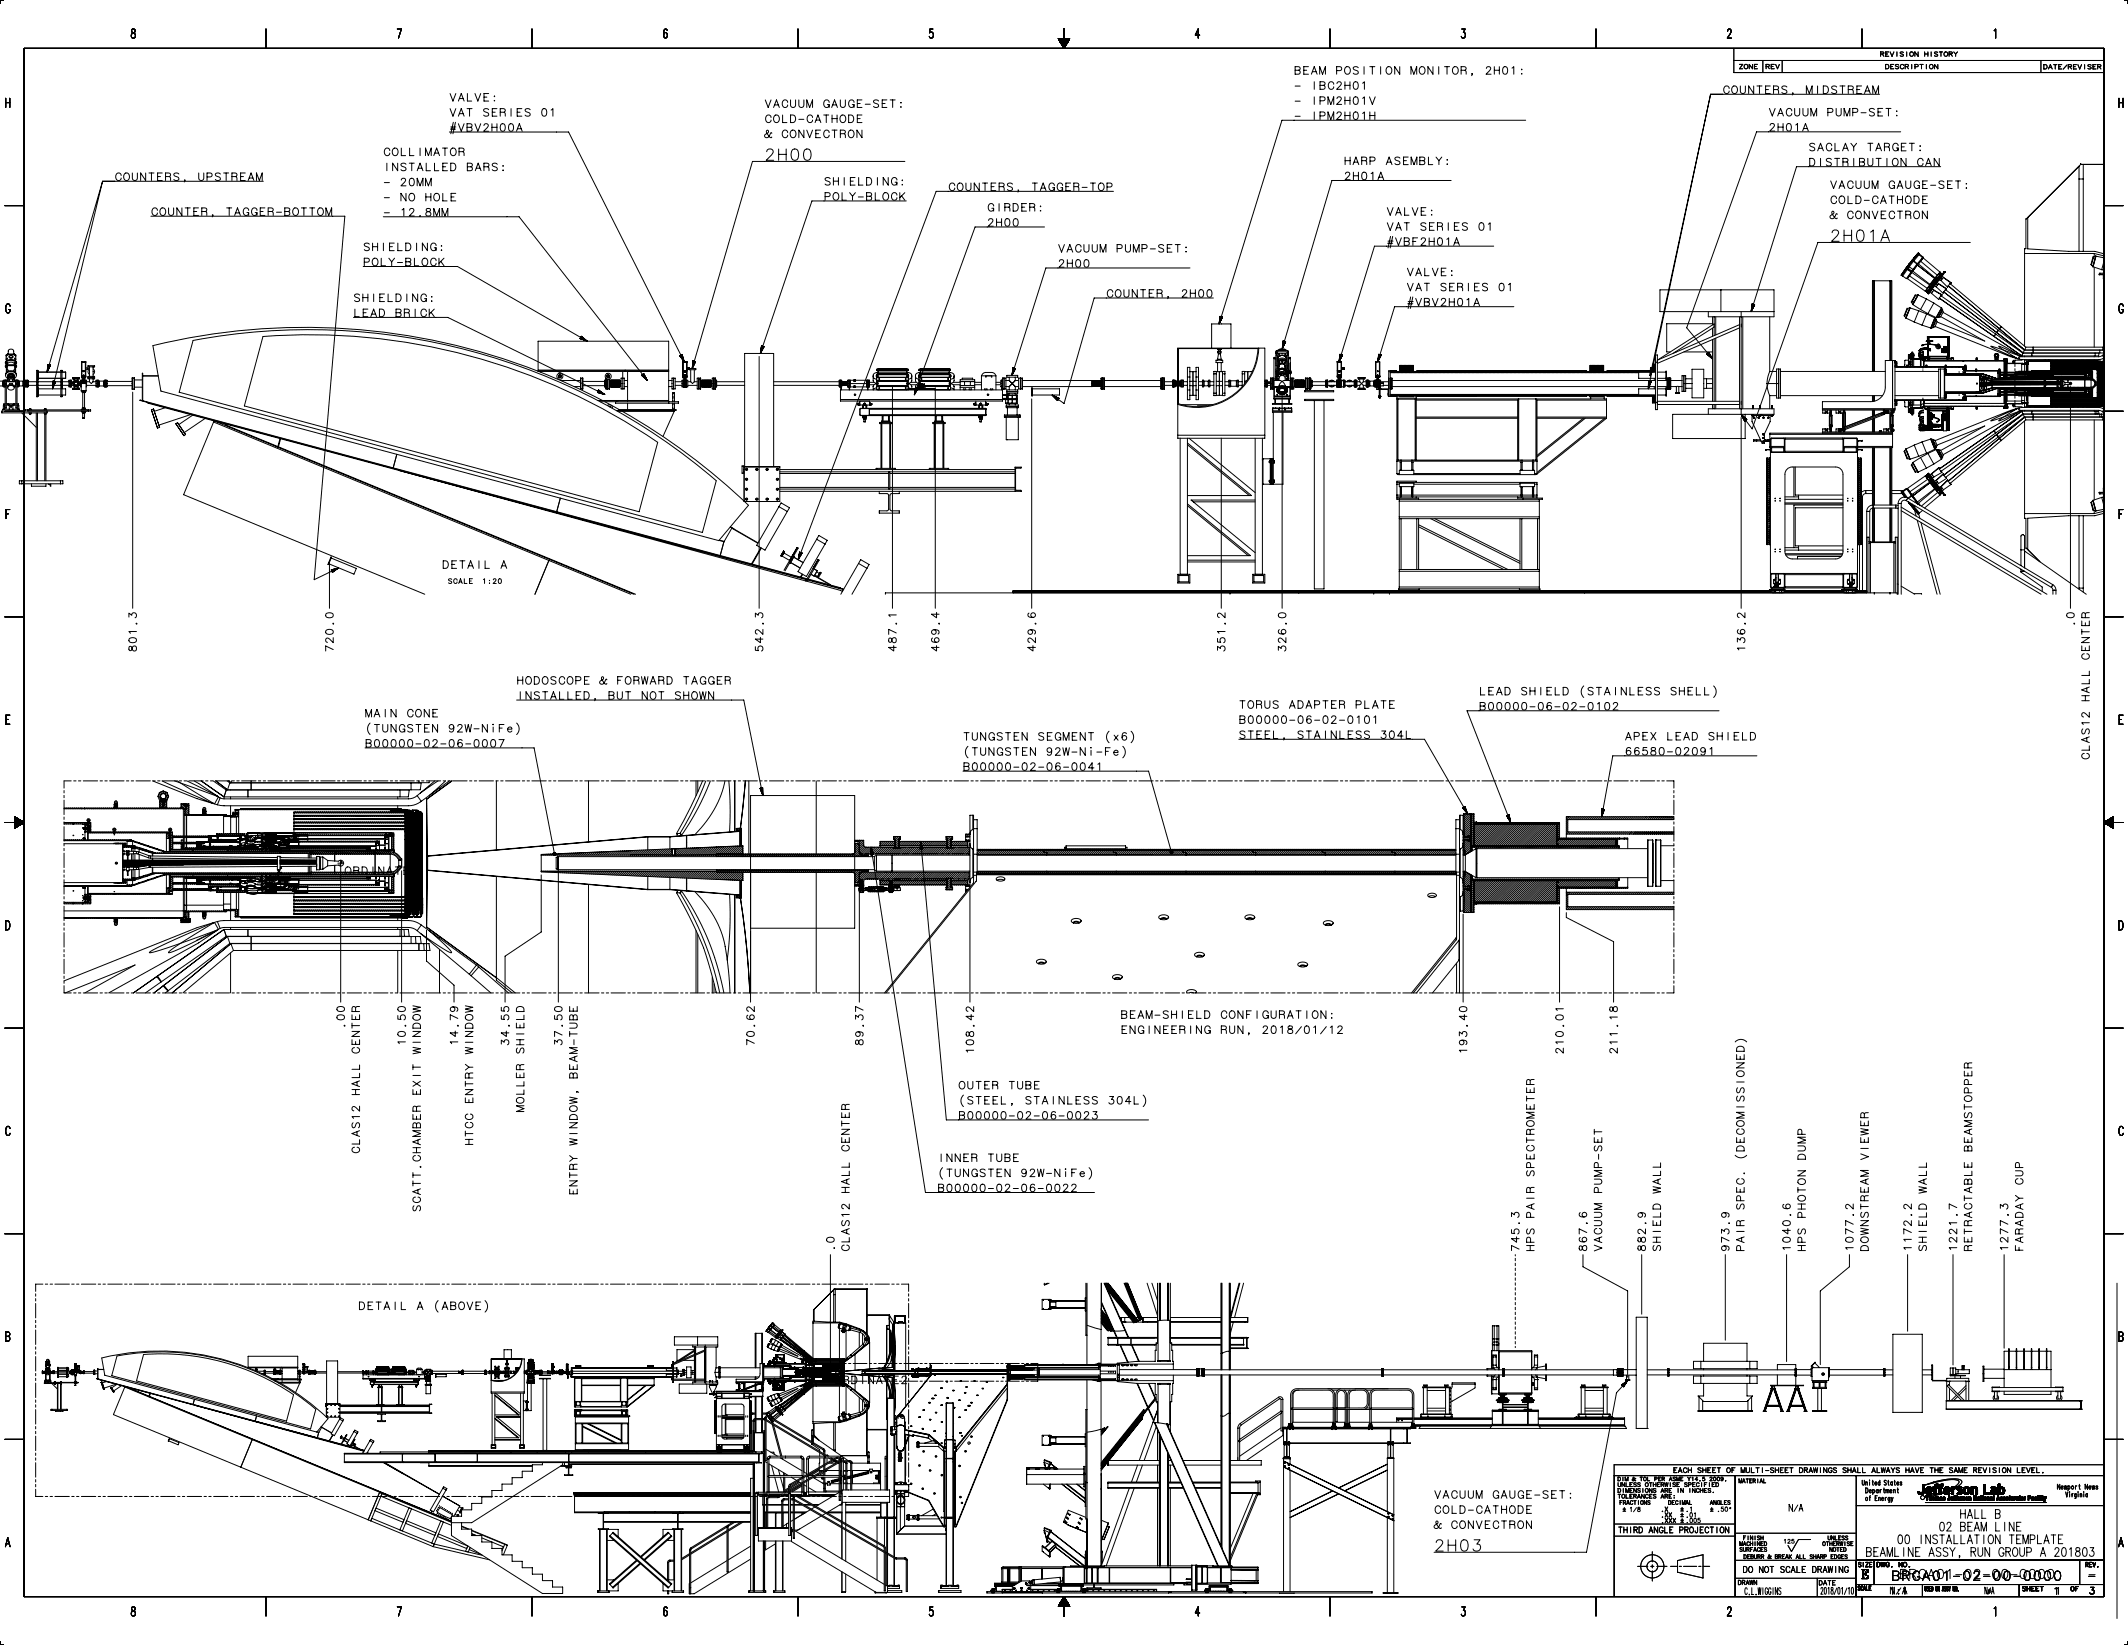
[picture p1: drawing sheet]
<svg xmlns="http://www.w3.org/2000/svg" width="1118mm" height="864mm" viewBox="0 0 1118 864" stroke-linecap="round" stroke-linejoin="round" font-family="sans-serif">
<g fill="none" stroke="#000" stroke-width=".53">
<path d="M2 0h-2v2M69 15v2a1.5 1.5 0 0 1 2 1 1.5 1.5 0 0 1-2 2 1.9 1.9 0 0 1 2-3v-2zM140 15v10M209 15h2l-2 5M279 15v10M350 16v-1a3 3 0 0 0 0 5 1.4 1.4 0 0 0 0-2 1.4 1.4 0 0 0-1-1v1M419 15v10M490 15h-2v2a1.4 1.4 0 0 1 2 1 1.4 1.4 0 0 1-2 2v-1M559 15v5M629 20v-5l-1 3h2h-2l1-3v5M698 15v10M768 15h1v2a1.3 1.3 0 0 1 1 2 1.5 1.5 0 0 1-3 0"/>
<path d="M838 15v10M907 16a1 1 0 0 1 2 0 1 1 0 0 1 0 1l-2 3h2M978 15v10M1047 16l1-1v5M1116 0h1v2M13 25h1092v813h-1092zM556 20h6l-3 5zM556 21h6M556 21h5M557 22h4M557 23h3M558 23h2"/>
<path d="M558 24h2M558 24h1M558 25h1M559 25h.1M680 37h3v1l-1 1h-2v-4h3v1l-1 1M685 37h1M687 35h-2v4h2M689 39l1-4 2 4M689 38h2M693 39v-4l2 4 1-4v4M702 37h2v-2h-2v4M707 35a1.8 1.8 0 0 1 2 2 1.8 1.8 0 0 1-2 1l-1-1z"/>
<path d="M713 36l-1-1-1 1v1l2 1-1 1-1-1M716 35v4M719 35h3M721 35v4M725 35v4M728 36l1-1a1.8 1.8 0 0 1 2 2 1.8 1.8 0 0 1-3 1zM735 35v4l-3-4v4M741 39v-4l2 4 1-4v4M746 36v-1a1.8 1.8 0 0 1 2 2 1.8 1.8 0 0 1-2 1zM753 35v4l-3-4v4M756 35v4M759 35h2"/>
<path d="M760 35v4M763 36l1-1a1.8 1.8 0 0 1 2 2 1.8 1.8 0 0 1-3 1zM767 39v-4h3l-1 2 1 2M767 37h2M773 39v1M781 36v-1l2 1-3 3h3M785 35v4M785 37h2M787 35v4M790 35a1.8 1.8 0 0 1 2 2 1.8 1.8 0 0 1-2 2l-1-2zM794 36l1-1v4M799 36h.1"/>
<path d="M799 39h.1M911 25v13h194M911 32h194M914 34h1l-1 2h1M920 34v2l-1-2v2M921 35h1M923 34h-2v2h2M926 32v6M928 35h1v-1h-1v2M928 35l1 1M930 35h1M932 34h-2v2h2"/>
<path d="M933 34l1 2 1-2M936 32v6M988 28h1l-1-1v3M989 28v2M990 34h1a1.2 1.2 0 0 1 1 1 1.2 1.2 0 0 1-1 1h-1zM990 28h1M992 27h-2v3h2M993 27l1 3 1-3M993 35h1M995 34h-2v2h2M996 27v3M997 34h-2l2 1v1h-2"/>
<path d="M1000 28h-2l2 1-1 1-1-1M1000 34a1 1 0 0 0-2 0 1 1 0 0 0 0 2 1 1 0 0 0 2 0M1001 35h1v-1h-1v2M1001 27v3M1001 35l1 1M1004 34v2M1006 35h1v-1h-1v2M1007 27v3l-1-3v3M1008 34h2M1009 34v2M1011 27v3M1011 28h2"/>
<path d="M1012 34v2M1013 27v3M1014 27v3M1018 28h-2l2 1-1 1-1-1M1018 34v2l-2-2v2M1019 27h1M1019 27v3M1024 28h1l-1-1v3M1025 28v2M1026 27l1 1v2M1028 27l-1 1M1072 32v6"/>
<path d="M1073 34h1a1.2 1.2 0 0 1 1 1 1.2 1.2 0 0 1-1 1h-1zM1076 36l1-2 1 2M1076 35h1M1079 34h1M1079 34v2M1081 35h1M1083 34h-2v2h2M1086 34l-2 2M1086 35h2v-1h-2v2M1087 35l1 1M1089 35h1M1091 34h-2v2h2"/>
<path d="M1091 34l1 2 1-2M1095 34v2M1098 34h-1l1 2h-1M1099 35h1M1101 34h-2v2h2M1102 35h1v-1h-1v2M1103 35v1M3 52v4M3 54h2M5 52v4M236 57l2 4 1-4M236 49l2 4 1-4"/>
<path d="M241 53l1-4 2 4M241 60h2M241 52h2M245 57h3M245 49v4h3M247 57v4M249 49l2 4 1-4M254 51h2M257 58l-1-1-2 1v1l3 1-1 1-2-1M257 49h-3v4h3M259 59h1M260 53h.1"/>
<path d="M260 50h.1M261 57h-2v4h2M263 59h2M268 57v4M272 59h1M274 57h-2v4h2M278 58l-1-1-1 1v1l2 1-1 1-1-1M285 57a1.8 1.8 0 0 1 2 2 1.8 1.8 0 0 1-2 2v-2zM289 58l1-1v4M402 52l1 4 2-4M406 56l2-4 1 4M407 55h2"/>
<path d="M414 54a1.4 1.4 0 0 0-2-2 1.4 1.4 0 0 0-1 2v1a1.4 1.4 0 0 0 1 1 1.4 1.4 0 0 0 2-1M415 52v3l1 1h2v-4M420 52v3l1 1h1v-4M424 56v-4l1 4 2-4v4M435 54a1.4 1.4 0 0 0-1-2 1.4 1.4 0 0 0-1 2v1a1.4 1.4 0 0 0 1 1 1.4 1.4 0 0 0 1-1M435 55v1M437 56l1-4 2 4M437 55h2M441 52v3l1 1h2v-4M449 54a1.4 1.4 0 0 0-2-2 1.4 1.4 0 0 0-1 2v1a1.4 1.4 0 0 0 1 1 1.4 1.4 0 0 0 2-1h-1M449 55v1M450 54h2"/>
<path d="M453 52h-3v4h3M454 55h3M461 53l-1-1-1 1v1l2 1-1 1h-1M463 54h2M466 52h-3v4h3M467 52h3M469 52v4M473 54h.1M473 56h.1M680 45h3M680 53h3M690 43v4"/>
<path d="M690 51v4M690 59v4M693 45h3v1l-1 1h-2v-4h3v1l-1 1M693 53h3v-2h-3v4M697 55v-4l2 4 1-4v4M700 44a1.4 1.4 0 0 0-1-1 1.4 1.4 0 0 0-1 1v1a1.4 1.4 0 0 0 1 2 1.4 1.4 0 0 0 1-1M702 44l1-1 1 1-2 3h3M702 52l1-1 1 1-2 3h3M702 60l1-1 1 1-2 3h3M706 43v4M706 51v4M706 59v4"/>
<path d="M706 45h3M706 53h3M709 43v4M709 51v4M709 59v4M711 43a1.8 1.8 0 0 1 2 2 1.8 1.8 0 0 1-2 2v-2zM711 51a1.8 1.8 0 0 1 2 2 1.8 1.8 0 0 1-2 2v-2zM711 59a1.8 1.8 0 0 1 2 2 1.8 1.8 0 0 1-2 2v-2zM716 44l1-1v4M716 52l1-1v4M716 60l1-1v4M719 51l2 4 1-4"/>
<path d="M719 59v4M722 59v4M898 49h89M898 49l-31 148M898 49l-32 155M908 46a1.4 1.4 0 0 0-1-1 1.4 1.4 0 0 0-2 2v1a1.4 1.4 0 0 0 2 1 1.4 1.4 0 0 0 1-1M910 46v-1a1.8 1.8 0 0 1 3 2 1.8 1.8 0 0 1-3 2zM914 45v3l1 1h1l1-4M921 45v4l-3-4v4M923 45h2M924 45v4M927 47h2"/>
<path d="M929 57l2 4 1-4M930 45h-3v4h3M931 49v-4l3 1v1v2M931 47h3M934 60h2M938 46v-1l-2 1v1l2 1v1h-2M941 58a1.4 1.4 0 0 0-2-1 1.4 1.4 0 0 0-1 1v1a1.4 1.4 0 0 0 1 2 1.4 1.4 0 0 0 2-1M942 49l-1 1M943 57v3l1 1 1-1v-3M947 57v3l1 1 1-1 1-3M949 49v-4l1 4 2-4v4M955 45v4"/>
<path d="M958 45h1a2.1 2.1 0 0 1 1 2 2.1 2.1 0 0 1-1 2h-1zM960 59h2v-2h-2v4M964 57v3l1 1 2-1v-3M965 46l-1-1-2 1v1l3 1-1 1h-2M966 45h3M968 45v4M971 49v-4l2 1v1v2M971 47h2M973 59h2v-2h-2v4M975 47h2M977 59h3M978 45h-3v4h3"/>
<path d="M979 49l2-4 1 4M980 48h2M984 49v-4l1 4 2-4v4M984 57h-1h-1v1l2 2-1 1-1-1M986 59h2M989 57h-3v4h3M990 57h3M992 57v4M996 58h.1M1113 54h2M1113 52v4M1115 52v4"/>
<path d="M205 79a1.4 1.4 0 0 0-2-1 1.4 1.4 0 0 0-1 1v1a1.4 1.4 0 0 0 1 2 1.4 1.4 0 0 0 2-2M206 78h1a1.8 1.8 0 0 1 2 2 1.8 1.8 0 0 1-3 1zM211 78v4h2M215 78v4h2M221 78v4M232 78h3M234 78v4M236 69h63l60 121M237 68h2M237 67h2M237 78a1.8 1.8 0 0 1 3 2 1.8 1.8 0 0 1-3 1zM238 64l-1 6"/>
<path d="M239 64l-1 6M241 61l1-4 2 4M241 65l1 4 2-4M241 80h2M245 67h3v1l-1 1h-2v-4h3v1l-1 1M249 65l2 4 1-4M254 66l1-1 1 1-2 3h3M258 65v4M258 67h3M261 65v4M263 61v-4h2v2v2M263 65a1.8 1.8 0 0 1 2 2 1.8 1.8 0 0 1-2 2v-2z"/>
<path d="M268 65a1.8 1.8 0 0 1 2 2 1.8 1.8 0 0 1-2 2l-1-2zM271 69l2-4 1 4M272 68h2M403 80l1-2h1l1 1-1 2-3 3h4M405 62a1.4 1.4 0 0 0-2-2 1.4 1.4 0 0 0-1 2v1a1.4 1.4 0 0 0 1 1 1.4 1.4 0 0 0 2-1M405 70a2.4 2.4 0 0 1-3 2v-1l2-2-1-1-1 1 1 1 1 2h1M407 61a1.8 1.8 0 0 1 2 1 1.8 1.8 0 0 1-2 2zM409 78v6M411 60v4h2M413 78v6M414 70a1.4 1.4 0 0 0-2-2 1.4 1.4 0 0 0-1 2v1a1.4 1.4 0 0 0 1 1 1.4 1.4 0 0 0 2-1M415 60h2a2.1 2.1 0 0 1 1 2 2.1 2.1 0 0 1-1 2h-2z"/>
<path d="M415 69l1-1a1.8 1.8 0 0 1 2 2 1.8 1.8 0 0 1-3 2zM416 78a1.9 1.9 0 0 1 3 1v2a2.6 2.6 0 0 1-2 3 4 4 0 0 1-1-6zM420 63h2M422 68v4l-2-4v4M423 78a1.9 1.9 0 0 1 3 1v2a2.6 2.6 0 0 1-2 3 4 4 0 0 1-1-6zM424 68l1 4 2-4M427 62a1.4 1.4 0 0 0-2-2 1.4 1.4 0 0 0-1 2v1a1.4 1.4 0 0 0 1 1 1.4 1.4 0 0 0 2-1M428 64l2-4 1 4M428 70h2M429 63h2M431 68h-3v4h3M433 60h2"/>
<path d="M434 60v4M435 70a1.4 1.4 0 0 0-1-2 1.4 1.4 0 0 0-1 2v1a1.4 1.4 0 0 0 1 1 1.4 1.4 0 0 0 1-1M437 60v4M437 62h3M437 68h3M438 68v4M440 60v4M441 72v-4l3 1-1 1 1 2M441 70h2M442 61a1.8 1.8 0 0 1 2 1 1.8 1.8 0 0 1-2 2zM446 60h1a2.1 2.1 0 0 1 1 2 2.1 2.1 0 0 1-1 2h-1zM446 69v-1a1.8 1.8 0 0 1 3 2 1.8 1.8 0 0 1-3 2z"/>
<path d="M450 62h2M453 68v4l-3-4v4M453 60h-3v4h3M680 61h3M693 61h3v-2h-3v4M697 63v-4l2 4 1-4v4M706 61h3M719 61h3M801 63h-128l-33 107M930 66v-1l2 1-3 3h3M934 61l1-4 2 4M934 65v4"/>
<path d="M934 67h2M936 65v4M939 65a1.8 1.8 0 0 1 2 2 1.8 1.8 0 0 1-2 2l-1-2zM943 66l1-1v4M947 69l1-4 2 4M947 67h2M951 61v-4l2 4 1-4v4M953 76l-1-1-2 1 1 1 2 1-1 1h-2M955 79l1-4 2 4M955 78h2M962 77a1.4 1.4 0 0 0-2-2 1.4 1.4 0 0 0-1 2v1a1.4 1.4 0 0 0 1 1 1.4 1.4 0 0 0 2-1M964 75v4h2"/>
<path d="M968 79l1-4 2 4M968 78h2M968 61v-4l2 4 2-4v4M972 75l2 2v2M975 75l-1 2M981 75h3M982 75v4M985 79l2-4 1 4M986 78h2M990 79v-4l2 1v1v2M990 77h2M996 61h.1"/>
<path d="M997 77a1.4 1.4 0 0 0-2-2 1.4 1.4 0 0 0-1 2v1a1.4 1.4 0 0 0 1 1 1.4 1.4 0 0 0 2-1h-1M997 78v1M998 69h-75l-37 103 13 16M999 77h1M1001 75h-2v4h2M1003 75h2M1004 75v4M1008 77h.1M1008 79h.1M54 95h84M54 95l-29 100M54 95l-26 109"/>
<path d="M64 92a1.4 1.4 0 0 0-2-1 1.4 1.4 0 0 0-1 1v1a1.4 1.4 0 0 0 1 2 1.4 1.4 0 0 0 2-2M65 91h1a1.8 1.8 0 0 1 2 2 1.8 1.8 0 0 1-3 1zM70 91v3l1 1 1-1v-3M77 91v4l-3-4v4M78 91h3M80 91v4M83 93h1M85 91h-2v4h2M87 95v-4h2v2l1 2M87 93h2M94 91h-1h-2l1 1 2 2-1 1-2-1M97 95v1"/>
<path d="M104 91v3l2 1 1-1v-3M109 93h2v-2h-2v4M116 91h-1h-2v1l3 2-1 1-2-1M117 91h3M119 91v4M122 95v-4h2v2v2M122 93h2M126 93h2M129 91h-3v4h3M130 95l2-4 1 4M131 93h2M135 95v-4l1 4 2-4v4"/>
<path d="M202 96h2M203 86v4M209 86v4l-3-4v4M211 95l1-1h1l-2 4h2M213 86h-1h-1v1l2 1-1 2-1-1M215 86h3M215 94a1.8 1.8 0 0 1 3 2 1.8 1.8 0 0 1-3 1v-1zM216 86v4M219 98v-4l2 4 1-4v4M219 90l2-4 1 4M220 88h2M223 82v-4l2 4 1-4v4"/>
<path d="M223 98v-4l2 4 1-4v4M224 86v4h2M228 82l1-4 2 4M228 86v4h2M228 80h2M233 88h1M235 86h-2v4h2M237 86h1a2.1 2.1 0 0 1 1 2 2.1 2.1 0 0 1-1 2h-1zM241 82v-4h3l-1 2 1 2M245 88h3v1l-1 1h-2v-4h3v1l-1 1M250 90l1-4 2 4M250 88h2"/>
<path d="M254 90v-4h3l-1 2 1 2M254 88h2M261 86h-1h-1v1l2 1v1l-1 1-1-1M264 89h.1M264 87h.1M409 81h4M436 94l-1-1-2 1 1 1 2 1-1 1h-2M438 95h2M438 93v4M440 93v4M443 93v4M447 95h1"/>
<path d="M449 93h-2v4h2M451 93v4h2M455 93h1a2.1 2.1 0 0 1 2 2 2.1 2.1 0 0 1-2 2h-1zM461 93v4M466 93v4l-2-4v4M471 95a1.4 1.4 0 0 0-1-2 1.4 1.4 0 0 0-2 2v1a1.4 1.4 0 0 0 2 1 1.4 1.4 0 0 0 1-1h-1M471 96v1M474 95h.1M474 97h.1M475 85h-80l-31 108M501 97a1.4 1.4 0 0 0-1-1 1.4 1.4 0 0 0-1 2v1a1.4 1.4 0 0 0 1 1 1.4 1.4 0 0 0 1-1M504 96a1.8 1.8 0 0 1 2 2 1.8 1.8 0 0 1-3 1v-1z"/>
<path d="M507 96v3l1 1 2-1v-3M514 96v4l-2-4v4M516 96h3M517 96v4M521 98h1M523 96h-2v4h2M525 98h2M532 97l-1-1-2 1v1l3 1-1 1-2-1M535 100v1M542 96h3M543 96v4M547 99h2"/>
<path d="M554 97a1.4 1.4 0 0 0-2-1 1.4 1.4 0 0 0-1 2v1a1.4 1.4 0 0 0 1 1 1.4 1.4 0 0 0 2-1h-1M554 99v1M558 97a1.4 1.4 0 0 0-1-1 1.4 1.4 0 0 0-2 2v1a1.4 1.4 0 0 0 2 1 1.4 1.4 0 0 0 1-1h-1M558 99v1M560 98h1M562 96h-2v4h2M564 98h2M568 98h3M573 96h2M574 96v4M578 96a1.8 1.8 0 0 1 2 2 1.8 1.8 0 0 1-3 1v-1zM581 98h3v-2h-3v4"/>
<path d="M706 82v4M706 84h3M707 91v-1l2 1-3 3h3M709 82v4M711 86l1-4 2 4M711 90v4M711 92h2M711 85h2M713 90v4M715 86v-4l3 1-1 1 1 2M715 84h2M716 91a1.8 1.8 0 0 1 2 1 1.8 1.8 0 0 1-2 2l-1-1z"/>
<path d="M720 85l2-1v-1l-2-1v4M720 91l1-1v4M724 94l1-4 2 4M724 93h2M728 86l2-4 1 4M729 85h1M735 83l-1-1-1 1v1l2 1-1 1h-1M737 84h2M740 82h-3v4h3M741 86v-4l2 4 1-4v4M746 84l2 1v1h-1h-1v-4l2 1v1h-1M750 82v4h2"/>
<path d="M754 82l2 2v2M757 82l-1 2M760 84h.1M760 86h.1M762 95h-62l-27 88M950 83h2a2.1 2.1 0 0 1 1 2 2.1 2.1 0 0 1-1 2h-2zM956 83v4M961 95l2 4 1-4M962 84l-1-1-2 1 1 1 2 1-1 1h-2M964 83h2M965 83v4M966 99l1-4 2 4"/>
<path d="M966 98h2M968 87v-4l2 1v1l1 2M968 85h2M973 96a1.4 1.4 0 0 0-1-1 1.4 1.4 0 0 0-2 1v1a1.4 1.4 0 0 0 2 2 1.4 1.4 0 0 0 1-1M974 83v4M975 95v3l1 1 1-1v-3M977 85h2v1l-1 1h-1v-4l2 1-1 1M979 95v3l1 1 2-1v-3M981 83v3l1 1h1l1-4M983 99v-4l2 4 1-4v4M985 83h3M987 83v4"/>
<path d="M991 83v4M994 84l1-1a1.8 1.8 0 0 1 2 2 1.8 1.8 0 0 1-3 2zM995 96a1.4 1.4 0 0 0-2-1 1.4 1.4 0 0 0-1 1v1a1.4 1.4 0 0 0 2 2 1.4 1.4 0 0 0 1-2h-1M995 98v1M996 99l2-4 1 4M997 98h2M1001 95v3l1 1 1-1 1-3M1001 83v4l-3-4v4M1008 96a1.4 1.4 0 0 0-1-1 1.4 1.4 0 0 0-2 1v1a1.4 1.4 0 0 0 2 2 1.4 1.4 0 0 0 1-2h-1M1008 98v1M1010 97h1M1010 84a1.4 1.4 0 0 0-2-1 1.4 1.4 0 0 0-1 2v1a1.4 1.4 0 0 0 1 1 1.4 1.4 0 0 0 2-1"/>
<path d="M1011 87l2-4 1 4M1012 86h2M1012 95h-2v4h2M1014 97h3M1018 83v4l-2-4v4M1019 88h-75l-24 76M1021 96l-1-1-2 1h1l2 2-1 1-2-1M1023 97h1M1025 95h-2v4h2M1027 95h3M1028 95v4M1033 96h.1"/>
<path d="M1033 99h.1M1092 94v38M1092 94v-7l-27 27v17l21 1h14l5 1M1092 94h2M1094 94v38M1105 86h-12l-29 29v16h-1v2M1105 86h-11v8M3 108h10M79 114h102l-16 190 13-6M83 110a1.4 1.4 0 0 0-2-1 1.4 1.4 0 0 0-1 2v1a1.4 1.4 0 0 0 1 1 1.4 1.4 0 0 0 2-1M84 110l1-1a1.8 1.8 0 0 1 2 2 1.8 1.8 0 0 1-3 2zM89 109v3l1 1h1v-4"/>
<path d="M96 109v4l-3-4v4M97 109h3M99 109v4M102 111h1M104 109h-2v4h2M106 113v-4l2 1v1l1 2M106 111h2M112 113l-1 1M119 109h3M120 109v4M123 113l2-4 1 4M124 112h2"/>
<path d="M131 110a1.4 1.4 0 0 0-2-1 1.4 1.4 0 0 0-1 2v1a1.4 1.4 0 0 0 1 1 1.4 1.4 0 0 0 2-1h-1M131 112v1M135 110a1.4 1.4 0 0 0-2-1 1.4 1.4 0 0 0-1 2v1a1.4 1.4 0 0 0 2 1 1.4 1.4 0 0 0 1-1h-1M135 112v1M137 111h1M139 109h-2v4h2M141 113v-4l2 1v1v2M141 111h2M145 111h3M150 111h2v1l-1 1h-1v-4l2 1v1h-1M154 110v-1a1.8 1.8 0 0 1 3 2 1.8 1.8 0 0 1-3 2zM158 109h3"/>
<path d="M160 109v4M163 109h2M164 109v4M167 110l1-1a1.8 1.8 0 0 1 2 2 1.8 1.8 0 0 1-3 2zM171 113v-4l2 4 1-4v4M201 114h72l67 86M202 112h2M202 104h2M211 110l1-1v4M213 102v3l-2-3v3M215 110l1-1 1 1-2 3h3M215 102a1.8 1.8 0 0 1 3 2 1.8 1.8 0 0 1-3 1v-2z"/>
<path d="M220 113l1 1zM224 102v3M224 103h2M224 110v1l2 1a1.3 1.3 0 0 1-1 1 1.3 1.3 0 0 1-1-1l2-2zM226 102v3M228 113v-4l1 4 2-4v4M229 102a1.8 1.8 0 0 1 2 2 1.8 1.8 0 0 1-3 1v-2zM232 113v-4l2 4 1-4v4M233 102v3h2M237 103h1M239 102h-2v3h2M433 103h3v-1l-3-1v4"/>
<path d="M438 102v-1a1.8 1.8 0 0 1 3 2 1.8 1.8 0 0 1-3 2zM442 101v4h3M446 101l2 2v2M449 101l-1 2M451 103h2M455 103h3v1l-1 1h-2v-4l3 1v1h-1M460 101v4h2M464 102v-1a1.8 1.8 0 0 1 3 2 1.8 1.8 0 0 1-3 2zM471 102a1.4 1.4 0 0 0-1-1 1.4 1.4 0 0 0-2 2v1a1.4 1.4 0 0 0 2 1 1.4 1.4 0 0 0 1-1M473 101v4M474 103l1 2M475 101l-2 3"/>
<path d="M476 105h-50l-27 81M519 116l1-1 1 1-2 3h3M522 108a1.4 1.4 0 0 0-2-1 1.4 1.4 0 0 0-1 1v1a1.4 1.4 0 0 0 1 2 1.4 1.4 0 0 0 2-2h-1M522 110v1M523 115v4M523 117h3M525 107v4M525 100v-4h2v2v2M526 115v4M528 111v-4h2v2v2M528 109h2M528 115a1.8 1.8 0 0 1 2 2 1.8 1.8 0 0 1-2 2v-2z"/>
<path d="M532 107h1a2.1 2.1 0 0 1 2 2 2.1 2.1 0 0 1-2 2h-1zM533 115a1.8 1.8 0 0 1 2 2 1.8 1.8 0 0 1-2 2l-1-2zM537 109h1M539 107h-2v4h2M541 111v-4h2v2v2M541 109h2M546 100l2-4 1 4M546 108h.1M546 110h.1M549 119h-37l-32 88M564 100v-4h2v2l1 2M585 100h-93l-73 194"/>
<path d="M729 109l1 4 2-4M729 117l1 4 2-4M733 113l1-4 2 4M734 112h1M734 120h1M737 117h3M738 109v4h2M739 117v4M742 109l1 4 2-4M746 111h2M749 118l-1-1-2 1h1l2 2-1 1-2-1M749 109h-3v4h3"/>
<path d="M751 119h1M752 110h.1M752 113h.1M753 117h-2v4h2M755 119h2M761 117v4M764 119h1M766 117h-2v4h2M771 118l-1-1-2 1 3 2-1 1-2-1M777 117a1.8 1.8 0 0 1 2 2 1.8 1.8 0 0 1-2 2v-2zM782 118l1-1v4M964 104a1.4 1.4 0 0 0-1-1 1.4 1.4 0 0 0-1 1v1a1.4 1.4 0 0 0 1 2 1.4 1.4 0 0 0 1-1"/>
<path d="M965 113l-1-1a2.4 2.4 0 0 1-3 2v-1l2-1v-1h-1v1l2 3 1-1M967 103a1.8 1.8 0 0 1 2 2 1.8 1.8 0 0 1-3 1v-2zM971 103v4h2M973 112a1.4 1.4 0 0 0-1-1 1.4 1.4 0 0 0-2 1v1a1.4 1.4 0 0 0 2 2 1.4 1.4 0 0 0 1-2M975 103h1a2.1 2.1 0 0 1 1 2 2.1 2.1 0 0 1-1 2h-1zM975 111a1.8 1.8 0 0 1 3 2 1.8 1.8 0 0 1-3 1v-2zM979 105h3M982 111v4l-3-4v4M983 111l2 4 1-4M986 104a1.4 1.4 0 0 0-1-1 1.4 1.4 0 0 0-2 1v1a1.4 1.4 0 0 0 2 2 1.4 1.4 0 0 0 1-1M988 107l1-4 2 4M988 113h2"/>
<path d="M988 106h2M990 111h-2v4h2M992 103h3M993 103v4M995 112a1.4 1.4 0 0 0-2-1 1.4 1.4 0 0 0-1 1v1a1.4 1.4 0 0 0 1 2 1.4 1.4 0 0 0 2-2M997 103v4M997 105h2M997 111h2M998 111v4M999 103v4M1001 115v-4h2v2l1 2M1001 113h2"/>
<path d="M1001 103a1.8 1.8 0 0 1 3 2 1.8 1.8 0 0 1-3 1zM1005 103h2a2.1 2.1 0 0 1 1 2 2.1 2.1 0 0 1-1 2h-2zM1006 111a1.8 1.8 0 0 1 2 2 1.8 1.8 0 0 1-3 1v-2zM1010 105h1M1012 111v4l-2-4v4M1012 103h-2v4h2M1105 108h10M191 140h49l68 39M191 138l3-1v-1h-3v4M194 128h-1h-2l1 1 2 1-1 2-2-1M196 128v4M196 130h2"/>
<path d="M196 136a1.8 1.8 0 0 1 3 2 1.8 1.8 0 0 1-3 1zM198 128v4M200 136v4h2M201 128v4M204 136l2 1v3M205 130h1M207 128h-2v4h2M207 136l-1 1M209 138h2M209 128v4h2M213 128h1a2.1 2.1 0 0 1 2 2 2.1 2.1 0 0 1-2 2h-1zM213 137l3 1v1l-1 1h-2v-4h3v1h-1"/>
<path d="M218 136v4h2M219 128v4M222 136a1.8 1.8 0 0 1 3 2 1.8 1.8 0 0 1-3 1zM224 128v4l-2-4v4M229 129a1.4 1.4 0 0 0-1-1 1.4 1.4 0 0 0-2 1v1a1.4 1.4 0 0 0 2 2 1.4 1.4 0 0 0 1-2h-1M229 137a1.4 1.4 0 0 0-1-2 1.4 1.4 0 0 0-2 2v1a1.4 1.4 0 0 0 2 2 1.4 1.4 0 0 0 1-2M229 131v1M231 136v4M231 137l2 3M232 129h.1M232 131h.1M233 136l-2 2"/>
<path d="M556 128l2 4 1-4M556 137l1-1 2 1-3 3h3M560 132l2-4 1 4M561 136v4M561 138h2M561 131h2M563 136v4M565 137a1.8 1.8 0 0 1 3 1 1.8 1.8 0 0 1-3 2v-1zM568 130a1.4 1.4 0 0 0-2-2 1.4 1.4 0 0 0-1 2v1a1.4 1.4 0 0 0 1 1 1.4 1.4 0 0 0 2-1M569 128v3l1 1h2v-4M570 137a1.8 1.8 0 0 1 2 1 1.8 1.8 0 0 1-2 2l-1-1zM574 128v3l1 1h1v-4"/>
<path d="M578 132v-4l1 4 2-4v4M587 130h2v-1l-2-1v4M591 128v3l1 1h2v-4M595 132v-4l2 4 1-4v4M600 130h2v-1l-2-1v4M604 131h3M611 129l-1-1-2 1 1 1 2 1-1 1h-2M613 130h2M616 128h-3v4h3M617 128h3M619 128v4M623 130h.1"/>
<path d="M623 132h.1M729 128h2M729 127h3M730 124l-1 6M731 124l-1 6M733 121l1-4 2 4M733 125l1 4 2-4M737 127h3v1l-1 1h-2v-4h3v1l-1 1M742 127h2M744 125h-2v4M746 126l1-1 2 1-3 3h3M751 127h2"/>
<path d="M751 125v4M753 125v4M755 121v-4h2v2l1 2M755 125a1.8 1.8 0 0 1 3 2 1.8 1.8 0 0 1-3 2v-2zM760 126l1-1v4M763 129l2-4 1 4M764 128h2M784 129h-62l-19 61M962 122l1-1h2l1 1-1 2-3 3h4M968 121v6M968 124h4M972 121v6"/>
<path d="M976 121a1.9 1.9 0 0 1 3 1v1a2.6 2.6 0 0 1-2 4 4 4 0 0 1-1-6zM982 122l2-1v6M988 127l2-6 2 6M989 125h2M1002 140h-1M1002 140h.1M1002 140v1M1002 140h1M1003 139h.1M1003 138v1M1003 138h.1M1004 137h.1"/>
<path d="M1004 137l-3 3M1004 137l-2 3M1004 136h.1M1004 136l1 1M1004 137h1M1005 137h.1M1005 137l2 2M1005 137l-2 3M1005 136h.1M1005 137l2 1M1005 135v1zM1006 135h.1"/>
<path d="M1006 135l-2 1M1006 134h.1M1007 134h.1M1007 139l-2 2M1007 139h.1M1007 139l9 7M1007 139l-2 3M1007 139l-3 3M1007 138h.1M1007 133l-3 3M1007 133h.1M1007 138l11 9"/>
<path d="M1007 133l-3 3zM1007 133l-2 4M1007 133l1 1M1007 133h1M1008 133l-2 2M1008 133h-1M1008 133h.1M1008 134l-3 3M1008 134l2 1M1008 133l2 2M1008 133v1M1009 137l8 8"/>
<path d="M1010 135l-3 3M1010 135v1M1010 136l-3 2M1010 136h.1M1010 136l-3 3 2-2M1010 135h.1M1010 135l9 8M1010 135l-1 2M1035 127h-80l-35 98-6-7M1063 133v49M1063 133h37M1098 139l1 1"/>
<path d="M1100 135l-2 4M1100 133v2M1100 133l5 1M1101 134l-2 6M1101 134h.1M1101 134l-1 1M1101 134l4 1M1105 138l-1 4M189 155l-1-1-2 1 1 1 2 1-1 1h-2M191 154v4M191 156h2M193 154v4"/>
<path d="M196 154v4M199 156h2M202 154h-3v4h3M204 154v4h2M208 154h1a2.1 2.1 0 0 1 2 2 2.1 2.1 0 0 1-2 2h-1zM214 154v4M219 154v4l-2-4v4M224 156a1.4 1.4 0 0 0-2-2 1.4 1.4 0 0 0-1 2v1a1.4 1.4 0 0 0 1 1 1.4 1.4 0 0 0 2-1h-1M224 157v1M227 156h.1M227 158h.1M584 153a1.4 1.4 0 0 0-1-1 1.4 1.4 0 0 0-1 2v1a1.4 1.4 0 0 0 1 1 1.4 1.4 0 0 0 1-1"/>
<path d="M586 153v-1a1.8 1.8 0 0 1 3 2 1.8 1.8 0 0 1-3 1zM590 152v3l1 1 2-1v-3M597 152v4l-2-4v4M599 152h3M600 152v4M604 154h1M606 152h-2v4h2M608 156v-4h2v2v2M608 154h2M614 156l-1 1M621 153l1-1 1 1-2 3h2M625 141h-76l-18 56"/>
<path d="M625 154h3M625 152v4M628 152v4M630 152a1.8 1.8 0 0 1 2 2 1.8 1.8 0 0 1-2 2v-2zM634 152a1.8 1.8 0 0 1 3 2 1.8 1.8 0 0 1-3 2v-2zM637 156h-62l-16 56-6-5M739 141l2 4 1-4M739 149l2 4 1-4M739 159h3M740 158h2M741 156l-1 6M742 156l-1 6"/>
<path d="M744 157l1 4 2-4M744 145l1-4 2 4M744 153l1-4 2 4M744 143h2M744 151h2M748 159h3v1l-1 1h-2v-4h3v1l-1 1M748 149h3M748 141v4h3M749 149v4M752 141l2 4 1-4M752 157l2 4 1-4M757 158l1-1h1l-2 4h2"/>
<path d="M757 143h1M759 149h-1h-1v1l2 2-1 1-1-1M759 141h-2v4h2M761 157v4M761 159h3M761 151h2M762 142h.1M762 144h.1M764 157v4M764 149h-3v4h3M766 153v-4h2v2v2M766 151h2"/>
<path d="M766 157a1.8 1.8 0 0 1 2 2 1.8 1.8 0 0 1-2 1v-1zM770 157h1v4M771 149v4M774 151h2M775 159h1M777 149h-3v4h3M781 149h-1h-1v1l2 2-1 1-1-1M788 149a1.8 1.8 0 0 1 2 2 1.8 1.8 0 0 1-2 1l-1-1zM792 149h1v4M904 152v12M920 160h2M920 160v4"/>
<path d="M920 160h.1M920 160v1M921 160l-1 2M921 160l-1 3M921 160v2M984 147h.1M984 147h-1v48M984 147v48M984 147h8M992 147h1M992 147v42M993 147h1v42"/>
<path d="M993 147v42M999 145h.1M999 144h.1M999 145l2 1M999 143h.1M1000 143h-1zM1000 143h.1M1001 141h.1M1001 141l-2 4 1-2M1001 141l-3 3zM1001 141l-2 4M1001 141h1"/>
<path d="M1001 141l-1 2M1001 140l1 1M1001 140h.1M1002 141h.1M1002 146l9 7M1002 146h-1M1002 141l-3 4M1002 141l2 2M1002 141l2 1M1003 140l-1 1M1003 140l2 1M1003 145l9 6"/>
<path d="M1004 143l-3 3M1004 143h.1M1004 143l-2 3M1004 142v1M1004 143l-2 3 1-1M1004 143l10 7M1004 143l-1 2M1004 159v1M1004 142l11 8M1004 142h.1M1004 160h1M1005 160l4 2"/>
<path d="M1005 141l-1 1M1005 141v1M1005 158h.1M1005 142h-1M1005 142h.1M1006 155l-2 4M1007 155l-3 5M1007 155h-1M1007 155h.1M1007 155l-2 5M1007 155l5 2M1011 153l1 1"/>
<path d="M1011 153h.1M1012 157l-3 5M1012 157l4 2M1012 153h.1M1012 153h1M1012 154h1M1012 154h.1M1013 153h-1M1013 153h.1M1013 154h-1M1013 154h.1M1013 151v-1l-1 1"/>
<path d="M1013 151l-2 2 1-2M1013 151h.1M1013 152v1M1013 152h1M1013 150h1M1013 150v1M1013 150h.1M1013 153h1M1013 153v1M1013 151l-1 2M1014 153v1M1014 152l-1 1"/>
<path d="M1014 152h.1M1014 150l1 1M1014 150l-3 3M1014 150v1M1014 150l-1 1M1014 153l-1 1M1014 153h.1M1014 152l-2 2M1014 150h.1M1014 151h-1M1014 151h.1M1014 149h.1"/>
<path d="M1014 149l1 1M1014 152v1M1014 151l-1 1M1014 153h1M1014 151v-1l-1 1M1014 149h1M1014 154l4 3v-1M1014 152h1M1015 151l-1 1M1015 151h.1M1015 149h-1M1015 150h.1"/>
<path d="M1015 149h.1M1015 150l-1 2M1015 150v1M1015 152l-1 1M1015 152h1M1015 149v1M1015 151v1M1015 153l-1 1M1015 148h1M1015 148h.1M1016 152l-1 1M1016 152l4 3"/>
<path d="M1016 152h.1M1016 159l-3 6M1016 159l4 3M1016 148l-1 2M1016 148h.1M1016 147h.1M1016 146l-2 3M1016 146h.1M1016 150l1 1M1016 149h.1M1016 146l1 1M1016 148l-1 1"/>
<path d="M1017 148h.1M1017 149v1M1017 147v1M1017 151l4 3v-1M1017 147l-1 1M1017 147h.1M1017 146h.1M1017 147l-1 2M1017 147l-2 3 1-1M1017 148l1 1M1017 146h1M1017 147h1"/>
<path d="M1017 150v1M1018 147h-1M1018 146h.1M1018 147l-3 4M1018 147h.1M1018 144l1-1-2 2M1018 144l-2 2 1-1M1018 144l1 1M1018 149l-1 1M1018 149l4 3M1018 144l-2 2M1018 149h.1"/>
<path d="M1018 146v1M1018 147h1M1018 145v1M1018 145h1M1018 156l44 31M1018 156h.1M1019 147h-1M1019 147h.1M1019 146h.1M1019 146h-1M1019 144h.1M1019 145l-2 1"/>
<path d="M1019 145l-1 2M1019 145l-2 2M1019 145h.1M1019 146l-1 1M1019 145v1M1019 143h.1M1019 143l-1 1M1019 143l1 1M1019 146v1M1019 144l-1 1M1019 146h1M1019 145h1"/>
<path d="M1019 147l4 4v-1M1019 155l43 30M1019 155l-1 1M1019 155h1M1019 155h.1M1020 144h-1M1020 155h.1M1020 144h.1M1020 144l-1 1M1020 145l-1 1M1020 144v1M1020 145h-1"/>
<path d="M1020 145h.1M1020 145l1 1M1020 146l-1 1M1021 146h-1M1021 146l4 3M1021 146h.1M1021 153l42 32v-1M1021 153h.1M1021 143l-1 1M1021 143h.1M1021 143l-1 2M1021 143h1"/>
<path d="M1022 143l-2 2M1022 143h.1M1022 152l41 32M1022 152l-1 1M1022 152h.1M1023 150l40 34 1-2M1023 150h.1M1024 149l40 33M1024 149l-1 1M1024 149h.1M1025 149h-1M1099 140h.1"/>
<path d="M1099 140l5 2M1100 140v42M1103 144h.1M1103 144h2v2M1103 144h2M1103 143v1M1103 143h2M1104 142h1M1105 146h.1M1105 143h.1M5 161a1.2 1.2 0 0 0-1-1 1.2 1.2 0 0 0-1 1v1a1.3 1.3 0 0 0 1 2 1.3 1.3 0 0 0 1-2M101 179a328 328 0 0 1 275 73l-7 28-275-74z"/>
<path d="M138 177a324 324 0 0 1 207 55l-9 37-208-56zM186 167h49l83 40M186 162v4h3M191 164h1M193 162h-2v4h2M195 166l1-4 2 4M195 165h2M199 162h2a2.1 2.1 0 0 1 1 2 2.1 2.1 0 0 1-1 2h-2zM208 164l2 1h1l-1 1h-2v-4l2 1h1l-1 1M212 166v-4l3 1-1 1 1 2M212 164h2M218 162v4"/>
<path d="M224 164a1.4 1.4 0 0 0-2-2 1.4 1.4 0 0 0-1 2v1a1.4 1.4 0 0 0 1 1 1.4 1.4 0 0 0 2-1M225 162v4M226 164l2 2M228 162l-3 3M305 178h1M305 177l2 1M305 177l3 2M305 177h1M305 177h.1M305 177v1l3 1M641 166h1M641 166l-1 4"/>
<path d="M641 166v1M641 166v2M641 166l-1 3M642 166l-2 4M642 166l-1 3M642 166v2M642 166v1M674 179v1M674 179v2M674 179v3M675 179l-1 4M675 179l-1 3"/>
<path d="M675 179v2M675 179v1M675 179l-2 4M675 179h-1l-1 4M774 161l2-4 1 4M795 161h-63l-8 29M897 164v2h35v-14h-60v12h60M899 170h-24v15h2M899 166v5M899 172v5M899 178v33M900 166v10"/>
<path d="M900 178v33M901 166v10M901 178v33M914 172l-44 19v-2M914 170l-44 19M914 166v49M914 164v54M915 170v2M915 166v49M921 160v1M922 160h-1M922 160l-2 4"/>
<path d="M929 166v29M1000 166l1 1M1001 167h.1M1001 167l4 2M1001 166h.1M1002 162l-2 4M1003 162l-2 5M1003 162h.1M1003 162h-1M1003 162l5 1M1005 169l4 2M1008 163l-3 6"/>
<path d="M1008 163l4 2M1009 162l4 3M1009 171l5 1M1012 165l-3 6M1012 165l4 2M1012 179h.1M1012 177h12M1012 179v-2h12v10M1012 177h.1M1012 177h1M1013 177h-1M1013 165l4 2"/>
<path d="M1013 179l-1 8M1013 177v2M1013 177h.1M1013 177h-1v2M1013 179h.1M1013 180h.1M1014 179h-1M1014 179h1h-3h1M1014 179h.1M1014 172h.1M1015 179h.1M1015 172h-1"/>
<path d="M1015 172h.1M1016 170h.1M1016 167l-2 5M1016 167h.1M1016 167l1 1M1016 171l43 17M1017 168l-2 4M1017 168v1v1l-1 2h-1M1017 167h.1M1018 167h-1M1019 165h.1M1019 166l23 13-25-10"/>
<path d="M1020 162l-3 5M1020 162h.1M1020 162v1M1020 163l-2 4M1020 163l1 1-2 2-1 1M1020 164l40 23M1022 177h.1M1023 177h-1M1023 177h.1M1023 177v11M1023 177h1v11M1023 177v6"/>
<path d="M1023 177v10M1047 177h.1M1048 176v-1l-1 2zM1049 175h.1M1049 174l1-1-1 2zM1050 173h.1M1051 172l-1 1zM1115 161a1.2 1.2 0 0 0-1-1 1.2 1.2 0 0 0-1 1v2a1.3 1.3 0 0 0 1 1 1.3 1.3 0 0 0 1-1h-1M2 200v3M2 200h1M2 200h.1M3 200v3"/>
<path d="M3 200h.1M3 191a4 4 0 0 1 6 0M3 191a3 3 0 0 1 3-2 3 3 0 0 1 3 2M3 193h.1M3 191h.1M3 197a2.8 2.8 0 0 1 3-2 2.8 2.8 0 0 1 2 3l-1 1M3 197l1 2M3 197a2.9 2.9 0 0 1 3-2 2.9 2.9 0 0 1 3 2M3 191v2M3 192v1M3 191h5l1 2M3 192h5"/>
<path d="M3 191v1M3 200v2M3 193v-1l1 1M3 191l1-1v1M3 190v1M3 192v4M4 190v1a2 2 0 0 1 2-1 2 2 0 0 1 2 1M4 189l-1-1v2M4 192v3M4 194l1 1M4 186h4M4 186h-1v3"/>
<path d="M4 186h.1M4 186l-1 1M4 199a1.8 1.8 0 0 1 2-1 1.8 1.8 0 0 1 1 1M4 200a1.8 1.8 0 0 1 2-3 1.8 1.8 0 0 1 1 3M4 198a1.7 1.7 0 0 1 2-2 1.7 1.7 0 0 1 1 2M4 200a1.6 1.6 0 0 1 2-2 1.6 1.6 0 0 1 1 2M4 200h.1M4 198h.1M4 186v-2a1.5 1.5 0 0 1 2-1 1.5 1.5 0 0 1 1 1v2M5 187l1 1 1-1M5 198l1-1 1 1M5 198h.1"/>
<path d="M5 197h.1M6 197h.1M7 198h.1M7 197h.1M8 186h.1M8 186v3M8 186v1M8 191h.1M8 194l-1 1M8 191v-1v1M8 189v-1v2M8 190v1"/>
<path d="M8 192v3M8 190v2M8 192v4M8 193v-1v1M8 192l1 1M8 200h.1M9 193h-1M9 191h-1M9 200v2M9 200h.1M9 200v3M9 200h-1v3"/>
<path d="M13 200v3M13 200h.1M14 200v3M14 200h1M14 200h.1M15 200v3M15 200h.1M20 195v4M20 194v14M20 194l-1 1v13h1M20 194v6M20 199h12"/>
<path d="M20 195h12M25 191l2 1-2 3M25 191v4M25 191h.1M25 191v2M25 191v3M26 191l-1 4M26 192l-1 3M26 192v2M26 192v1M33 194v1h1v4h-1v1M33 194l-1 1v13h1"/>
<path d="M33 194v14M37 200v3M37 200h-1v3h1M37 200v1M37 200h.1M38 198h.1M38 199h.1M38 198v1M38 198h2M38 199h4M39 199v1M39 200l-1 1"/>
<path d="M39 200a1.7 1.7 0 0 1 3 1M39 200h.1M40 200h.1M40 198h.1M40 198h2M41 199v1M42 198h.1M42 198v1M42 199h.1M42 200v1M42 200h2M42 200h.1"/>
<path d="M43 198h2M43 197h.1M43 190h2M43 195h2M43 190h.1M43 190v8h1M43 198h.1M43 190v7M43 200h.1M43 200v1zM43 197v1h2M43 197h2"/>
<path d="M43 200v1M44 199l-1 1M44 198v2M44 195h.1M44 197h.1M44 198v3M44 199v1M44 198h.1M44 200h1v3M44 200v1M45 200v1M45 190h.1"/>
<path d="M45 197h.1M45 197v1M45 200h.1M45 200v1zM45 198h-1M45 190v7M45 198h.1M45 190v8h-1M45 193h1M45 194h.1M45 194h1M46 198h4v1h-4z"/>
<path d="M46 198h4M46 192h4v1h-4zM46 193v1M47 194a1.7 1.7 0 0 0 0 3M47 193v5M47 199v1M49 194a1.7 1.7 0 0 1 0 3M49 193v5M49 199v1M51 200v3zM52 200h-2v3h2M52 200v3"/>
<path d="M55 200v3M55 200h1M56 200v3M56 200h.1M70 198v6M70 198h.1M71 198h-2v6h2M71 198h.1M71 198v6M71 199h4M75 197h8M283 195a337 337 0 0 0-203-14l5 24 293 79"/>
<path d="M283 194h68M283 195l18 8 15 7M284 195h.1M293 198h1M294 198h.1M294 197h.1M294 197l-1 1M294 197l1 1M294 200h11M295 198h-1M305 199h1v5h-1M305 199v5"/>
<path d="M306 199v5M306 199h.1M318 200v3M318 200h.1M318 199h.1M318 199v5M319 198h.1M319 197v1M319 198h1M319 197h1M319 199v5M319 199h.1"/>
<path d="M320 197v1M320 199v5M320 198h.1M321 200h.1M321 200v1M321 200h5M321 200v3M321 200h1M322 200v1M322 200h.1M322 200v3M322 200h1"/>
<path d="M323 200v3M323 200h.1M323 200v1M323 200h1M324 200h.1M324 200v3M324 200v1M324 200h1M325 200h.1M325 200v1M325 200v3M325 200h1"/>
<path d="M326 200v3M326 200h.1M326 200v1M327 199h-1v2M327 198h1v6h-2v-3M327 198v3M327 195v3M328 200h2M328 194v1M330 195v16M337 197l3 3M337 197v1"/>
<path d="M337 197l1 1M337 197l2 2M338 197l2 2M338 196l1 2M338 196l1 1M338 196v1M338 196l2 4M338 196l-1 1M351 200h2M351 195h-68v-16h68v31h-26M354 199h1v5h-2v-6h1v6M357 187l2 3"/>
<path d="M357 187h.1M357 187l1 1M357 187l2 2M358 186l1 4M358 186l1 2M358 186l1 1M358 186h.1M358 186l-1 1M359 190h2M359 195h2M359 190v7M359 197h.1"/>
<path d="M359 198h2M359 190v8M359 190h.1M359 198h.1M359 200v1M359 200h.1M359 197v1h2l-1-1M359 197h1M359 200h-1v3h1v-2M359 198v2M359 199v1M359 198h1"/>
<path d="M360 197h.1M359 195h1M360 198v5M360 195h-1M360 195h.1M360 198h.1M360 198v3M360 199v1M360 198v2M360 200h1v3M360 200v1M360 200v3"/>
<path d="M360 190h.1M360 190h1M360 197h1M361 200h.1M361 200v3M361 198h-1M361 198h.1M361 190h.1M361 190v7M361 190v8h-1M361 193h1M361 193h.1"/>
<path d="M362 194h-1h1M362 193h.1M362 193v1h3v-1h-3M363 194v6M364 189l1 1-1 3M364 189v4M364 189v1M364 190v1M364 190v2M365 194v6M365 190l-1 3M365 190l-1 2"/>
<path d="M365 190v1M365 190h.1M367 199h.1M367 199v5v-5M367 199h1M368 199h-2v5h2M368 199v5M368 199h.1M368 200h.1M369 200h.1M369 200l-1 1M369 200v1"/>
<path d="M369 200h4M369 200v3M369 200h1M370 200v3M370 200h.1M370 200v1M370 200h1M371 200h.1M371 200v3M371 200v1M371 200h1M372 200v3"/>
<path d="M372 200h.1M372 200v1M372 200h1M373 200h.1M373 200v3M373 200v1M373 200l1 1M374 200h.1M375 199v5zM375 199v2M375 199h.1M376 199v5"/>
<path d="M376 199h-2v2M376 200v1M376 200h.1M376 200v3M399 187v132M400 182h1M400 182l-1 4M400 182h.1M400 182v1M400 182v2M400 182l-1 3M401 182l-1 2"/>
<path d="M401 182v1M401 182h.1M401 182l-2 4M441 200v2M441 200h.1M441 200h1M441 200v1M442 200v1M442 200h.1M445 200v1M445 200h.1M446 200h.1"/>
<path d="M446 200v3M446 200h-1M446 200h3M446 200v1M449 200h.1M449 199v1M449 199h.1M455 200v1M455 200h.1M455 200v3v-2M455 200h1M456 200h-7"/>
<path d="M456 200h1M456 200h.1M456 200v1M457 200v3M457 200h.1M459 198v1h1M460 194h17h-17zM460 200h17M460 198h17v2h-17zM461 196h-2v1v3l2 1M461 197v1M461 196h.1"/>
<path d="M461 197h16M461 198h16M461 200v1M461 194h.1M461 196l15 1zM461 195h.1M461 194v1M461 195v3M461 200h.1M461 196h15M461 195h15M465 194h.1"/>
<path d="M469 194h.1M473 194h.1M476 195h.1M476 196h1M476 194h.1M476 194v1M476 195v3M476 200h.1M477 194h.1M477 196h1l1 1v3l-2 1M477 197v1M477 196h.1"/>
<path d="M477 200v1M479 198l-1 1h-1M481 198v1h2M483 194h16h-16zM483 200h16M483 196h-2v1v3l2 1M483 197v1M483 196h.1M483 197h16M483 200v1M483 194h.1M483 196l16 1z"/>
<path d="M483 195h.1M483 196h16M483 195h16M483 194v1M483 195v3M483 200h.1M487 194h.1M491 194h.1M495 194h.1M499 195h.1M499 196h.1M499 194h.1"/>
<path d="M499 194v1M499 195v3M499 200h.1M499 196h2v1v3l-2 1M499 197v1h-16M499 197v4M499 198h-16v2h16M501 198v1h-2M505 199h6M516 197v-1h2h3l2 1M518 197h.1M521 197h.1"/>
<path d="M523 197h-8v8M523 197v8M526 200v1M526 200h.1M526 199l1 5M527 199v5M527 199h.1M527 199h-1M528 200h2M529 197h5v1h-5zM530 200l2 1M530 198v2"/>
<path d="M532 195v-2v4M532 193l1 1-2 3M532 193l-1 4M532 193h.1M532 193v2M533 193l-1 3M533 193l-1 2M533 200l-1 1M533 200h2M533 198v2M533 193v1M536 199v5"/>
<path d="M536 199h.1M537 199h-1M537 199h.1M537 199v5M537 200h37v3h-37M573 200v3M578 199v5M578 199h2M578 199h.1M579 199v5M579 199h.1M580 199h.1"/>
<path d="M580 199v5M580 200h30M610 199v5M610 199h2M610 199h.1M611 199h.1M611 199v5M612 199v5M612 199h.1M616 200h.1M616 200v3M617 200v3"/>
<path d="M617 200h-1M617 200h.1M619 183h42a32 32 0 0 1-42 29zM620 200h2v3h-1v-3v3h-1zM620 200v3M624 198v-5h1v5M624 198h1M624 198v7M625 195h3M625 198v7M627 195v13M628 198v-5h1v5"/>
<path d="M628 198h1M628 198v7M629 198v7M632 200v3zM635 200v3zM636 183v-13h10v13M637 196v-1h2v1M637 196h2M637 196v10M639 189h3v1h-3zM639 195h3M639 196v10"/>
<path d="M639 183v1h2v-1M639 189h2M639 189h.1M639 190v5M640 185h1h-1zM640 184h.1M640 186h1M640 184h1M640 186l-1 3M640 184v1M640 185v1M640 195v13"/>
<path d="M641 186v3M641 184v1M641 185v1M641 184h.1M641 189h.1M641 190v5M642 196v-1h1v1M642 196h1M642 196v10M643 196v10M645 200h1v3h-1zM646 200h3v3h-3z"/>
<path d="M650 200v3zM652 196v-1h2v1M652 196h2M652 196v7M654 195h3M654 196v5M655 200h-1v2M655 195v4M657 195h1M661 183a32 32 0 0 1-42 29M661 183h-42v29M661 183h3v47h-45v-18"/>
<path d="M665 200h.1M665 200v3M665 200v1M666 200h-2v3h2M666 200v1M666 200h.1M667 199v2M667 199h2M667 199h.1M668 199v5M668 199v2M668 199v4"/>
<path d="M668 199h.1M669 199v5M669 199h.1M669 188h1M670 195h.1M670 198h.1M670 194h.1M670 188v12l1-3M670 191h.1M670 185h1M670 188h-1v12h4M671 196h.1"/>
<path d="M670 195h1M670 186h1M670 186h.1M670 195l1 1M670 185h6M670 184v8h1l-1-7M670 184h6M670 184v1M671 195h-1M671 197a3 3 0 0 1 2-2 3 3 0 0 1 3 2M671 197a3 3 0 0 1 2-1 3 3 0 0 1 3 1M671 197h.1"/>
<path d="M671 197l-1 2M671 186h.1M671 192v2M671 194h.1M671 190h.1M671 184l2-1 3 1M671 197a2.8 2.8 0 0 1 3-1 2.8 2.8 0 0 1 2 3 2.6 2.6 0 0 0-3-3 2.6 2.6 0 0 0-2 3l1 1-1-2zM671 188h.1M671 195h.1M671 198h.1M671 199h.1M671 188a2.4 2.4 0 0 1 3-1 2.4 2.4 0 0 1 2 2"/>
<path d="M671 188v1M671 188a2.6 2.6 0 0 1 5 0M671 190l2 1M671 190h1M671 190v4M671 191h1M672 186h.1M672 192h.1M672 198a1.6 1.6 0 0 1 1-1 1.6 1.6 0 0 1 2 1M672 198v2M672 190l1 1M672 189l1 1"/>
<path d="M672 189h1M672 197h1zM673 189v2M673 184h-1M673 184h.1M673 193l2 1M673 184h2M673 184h1M673 184h2h-1M674 189v2M674 197h.1M674 194l1 1"/>
<path d="M674 194h-1l-1 1M674 194v1M674 184h.1M675 194a2.1 2.1 0 0 0-3 0 2.1 2.1 0 0 0-1 2M675 194l1 1v1M675 194h-3l-1 1M675 194h.1M675 194l1 1M675 189h-1M675 189l-1 1M675 186h.1M675 192a1.7 1.7 0 0 0-2-1 1.7 1.7 0 0 0-1 1v2h-2v4"/>
<path d="M675 192v2h2M675 192v2M675 191h.1M675 189a1.6 1.6 0 0 0-2 0 1.6 1.6 0 0 0-1 1M675 189v1l-1 1M675 198v2M675 192a1.7 1.7 0 0 0-2-1 1.7 1.7 0 0 0-1 1M675 192h.1M675 199h1zM675 198h1zM675 190v4M676 189a2.3 2.3 0 0 0-3-1 2.3 2.3 0 0 0-2 2"/>
<path d="M676 187a2.4 2.4 0 0 0-3-1 2.4 2.4 0 0 0-2 1v7M676 189l-1 1-1 1M676 187h.1M676 187v3M676 189h-1M676 195a2.6 2.6 0 0 0-3-2 2.6 2.6 0 0 0-2 2M676 195h.1M676 194h.1M676 194v1M676 185h1M676 192h1M676 199l-1 1"/>
<path d="M676 196h.1M676 192v2M676 197h.1M676 186h.1M676 197l1 2M676 198h.1M676 198a2.9 2.9 0 0 0-3-2 2.9 2.9 0 0 0-2 2M676 184v1M676 184l1 16-1-3M676 185h.1M676 198h1M677 188h1"/>
<path d="M677 191h.1M677 188h1v7M677 194v2h1M677 195h.1M677 185h-1v9M677 195h1v1h-1M678 200h-5M678 191v6M678 196v3M678 199v5M678 199h1v4M678 199h.1"/>
<path d="M678 191h.1M678 192h.1M678 194h.1M678 193h.1M678 195h.1M679 199v4M679 199h.1M680 200v3M680 200h5M680 200h.1M680 200h1M681 200h.1"/>
<path d="M681 200v3M682 200h.1M682 200v3M682 200h1M683 200h.1M683 200v3M684 200v3M684 200h.1M684 200h1M685 200h.1M685 200v3M686 199v5"/>
<path d="M686 199h.1M686 199h1M687 199v5M687 199h.1M688 199v5M688 199h.1M688 200v3M688 200h.1M689 200v3M689 200h-1M689 200h.1M696 200v3"/>
<path d="M696 200h1M697 200v3zM697 200h.1M697 200v3M702 200v3M702 200h.1M702 197h2M702 190h3M702 195h3M702 198h1M702 190h.1M702 190h1"/>
<path d="M702 190h2M702 198h.1M703 200h.1M703 190l-1 8h3M703 190v8M703 198h.1M703 200v3M703 200v1M703 190h.1M703 198h-1h1M703 200h-1M703 198v2"/>
<path d="M703 199v1M703 197h.1M703 195h.1M703 198v3M703 195h1M703 198v5M704 197h-1M704 197h.1M704 195h.1M704 198h.1M704 198v2M704 186h1"/>
<path d="M704 186l-1 4M704 186v1M704 199v1M704 186l-1 2M704 200v1M704 200h2M704 200v3M704 186l-1 3M704 190h.1M704 198h-2M704 190h1M704 197h1"/>
<path d="M704 197v1M704 200h.1M704 190v7M705 190l-1 8M705 193h1M705 194h1zM705 193h.1M705 186l-1 3M705 186l-1 2M705 186h.1M705 186l-2 4M706 200h.1"/>
<path d="M706 200v3M706 193h.1M706 194h.1M706 193v1M711 200v3M711 200h.1M711 200h2M712 200v3M712 200h.1M713 200v3M713 200h.1M713 199h4"/>
<path d="M713 199h.1M713 198h4M713 198v1M713 198h.1M714 199v1M716 199v1M717 198h.1M717 198v1M717 199h.1M718 200h.1M718 200v3M718 200h1"/>
<path d="M719 200v3M719 200h.1M722 200v3M722 200h.1M722 197h1M722 198h3M723 198h.1M723 200h.1M723 190v8M723 190h1M723 190v7M723 200v3"/>
<path d="M723 197l-1 1h3M723 197h1M723 200v1M723 200h-1M723 199v1M723 198v2M723 195h1M724 198v2M724 199v1M724 198h.1M724 186h1M724 186v4"/>
<path d="M724 186h.1M724 200v3M724 200h1M724 197h1M724 197l1 1M724 186v2M724 200h.1M724 190l1 8h-1M724 190v7M724 200v3zM725 200h.1M725 186l-1 3"/>
<path d="M725 198h-1M725 186l-1 4M725 200v3M725 186v2M725 186v1M729 199v5M729 199h.1M730 199v5M730 199h.1M730 195h.1M731 195h-1M731 199v5"/>
<path d="M731 199h-1M731 199h.1M731 200h138M731 195l-1 1M732 195l-1 1M733 195l-1 1M734 195l-1 1M734 195v1M735 195l-1 1M735 195h.1M735 195h7M735 192h.1"/>
<path d="M736 192l-1 1M737 192l-2 1M737 192l-2 2M738 192l-3 2M738 192l-3 3M738 192l-3 4M739 192l-4 4M740 192l-4 4M741 192l-4 4M741 192l-3 4M742 192l-4 4M742 195h.1"/>
<path d="M742 193l-2 3M742 192l-3 4M742 192h-7v3M742 193l-3 3M742 194l-1 2M742 195l-1 1M742 192v3M742 195v1M743 195l-1 1M743 195v1M744 195l-1 1M745 195l-1 1"/>
<path d="M746 195l-1 1M747 195l-1 1M748 195l-1 1M749 195l-1 1M750 195l-1 1M751 195l-1 1M752 195l-1 1M752 195v1M753 195l-1 1M754 195l-1 1M755 195l-1 1M755 195v1"/>
<path d="M756 195l-1 1M757 195l-1 1M758 195l-1 1M759 195l-1 1M760 195l-1 1M761 195l-1 1M762 195l-1 1M763 195l-1 1M764 195l-1 1M765 195l-1 1M766 195l-1 1M766 195v1"/>
<path d="M767 195l-1 1M768 195l-1 1M769 195l-1 1M770 195l-1 1M771 195l-1 1M772 195l-1 1M773 195l-1 1M774 195l-1 1M775 195l-1 1M776 195l-1 1M777 195l-1 1M777 195v1"/>
<path d="M778 195l-1 1M779 195l-1 1M780 195l-1 1M780 195v1M781 195l-1 1M782 195l-1 1M783 195l-1 1M784 195l-1 1M785 195l-1 1M786 195l-1 1M787 195l-1 1M788 195l-1 1"/>
<path d="M789 195l-1 1M790 195l-1 1M791 195l-1 1M791 195v1M792 195l-1 1M793 195l-1 1M794 195l-1 1M794 195v1M795 195l-1 1M796 195l-1 1M797 195l-1 1M798 195l-1 1"/>
<path d="M799 195l-1 1M800 195l-1 1M801 195l-1 1M802 195l-1 1M803 195l-1 1M804 195l-1 1M805 195l-1 1M805 195v1M806 195l-1 1M807 195l-1 1M808 195l-1 1M809 195l-1 1"/>
<path d="M810 195l-1 1M811 195l-1 1M812 195l-1 1M813 195l-1 1M814 195l-1 1M815 195l-1 1M816 195l-1 1M816 195v1M817 195l-1 1M818 195l-1 1M819 195l-1 1M819 195v1"/>
<path d="M820 195l-1 1M821 195l-1 1M822 195l-1 1M823 195l-1 1M824 195l-1 1M825 195l-1 1M826 195l-1 1M827 195l-1 1M828 195l-1 1M829 195l-1 1M830 195l-1 1M830 195v1"/>
<path d="M831 195l-1 1M832 195l-1 1M833 195l-1 1M834 195l-1 1M834 195v1M835 195l-1 1M835 195h.1M835 195h7M835 192h.1M836 192l-1 1M837 192l-2 1M837 192l-2 2"/>
<path d="M838 192l-3 2M838 192l-3 3M838 192l-3 4M839 192l-4 4M840 192l-4 4M841 192l-4 4M841 192l-3 4M842 192l-4 4M842 195h.1M842 195l-1 1M842 192h-7v3M842 192l-3 4"/>
<path d="M842 193l-3 3M842 193l-2 3M842 194l-2 2M842 194l-1 2M842 192v3M842 195v1M843 195l-1 1M843 195v1M844 195l-1 1M844 195h-115v12M844 195h.1M844 195v1"/>
<path d="M845 195l-1 1M846 195l-1 1M847 195l-1 1M848 195l-1 1M849 195l-1 1M850 195l-1 1M851 195l-1 1M852 195l-1 1M853 195l-1 1M854 195l-1 1M855 195l-1 1M855 195v1"/>
<path d="M856 195l-1 1M857 195l-1 1M858 195l-1 1M858 195v1M859 195l-1 1M860 195l-1 1M860 196h-130v-1v13M861 195l-1 1M861 195h.1M862 195h-1M862 195h.1M863 195h-1"/>
<path d="M864 195h-1M864 195h.1M865 195h-1M865 195h.1M866 195h-1M867 195h-1M867 193l1 1M867 193v4M867 193h.1M867 193v2M867 193v3M867 195h.1"/>
<path d="M868 193l-1 4M868 191h1M868 191v4h-24M868 191h.1M868 194l-1 2M868 194h.1M868 194l-1 3M868 191v1M869 191l-1 1M869 199v1M869 191l-1 2M869 195h-8v4h8"/>
<path d="M869 194l-1 1M869 193l-2 2M869 190h1M869 195h.1M869 192l-1 1-1 4M869 192l-1 2M869 193l-1 1M869 193l-1 2M869 186h1v29h-1zM870 200h6M870 199h5M870 195h5"/>
<path d="M875 195v4zM876 199v5M876 199h1M876 199h.1M877 199v5M877 199h.1M877 200h6M879 186l21-14v-2l-30 19M880 185h.1M883 197h2v8h-2zM884 197v8zM884 185h15"/>
<path d="M885 199h4M889 194h6v15h-6zM895 199h4M896 199v2M896 186l3 2M896 186h1M897 186l1 1M897 186l1 2M897 185l2 3M897 185l1 2M897 185l1 1M897 185l-1 1"/>
<path d="M929 195h4M929 195l-1 6M933 194h2v15h-2zM934 194v7M935 195h55M994 189v26M995 195h23M995 190h.1M995 192v1h38M995 192h1M995 190h1M995 192l38 1"/>
<path d="M995 190l1 1M995 191h1M996 190h.1M996 190h-1M996 192h.1M996 190v1M996 192v1M996 191v1M997 192l-1 1M997 192v1M998 192l-1 1M998 192v1"/>
<path d="M999 192v1M1000 192v1M1001 192l-1 1M1001 192v1M1001 192h1M1001 193h1M1002 193h-1M1002 192l-1 1M1002 193h.1M1002 192v1M1002 192h.1M1002 188v2"/>
<path d="M1002 187v1M1002 191h.1M1002 190h.1M1002 189h-2v3l-1 1M1002 188h2M1002 190h2M1002 191h2M1002 192h2M1002 188h.1M1002 190v1M1002 191v1M1003 191l-1 1"/>
<path d="M1003 186l-1 1M1003 190h-1M1003 192l-1 1M1003 186h.1M1003 186h-1v1M1003 186v1v-1M1003 188h-1M1003 186h1M1003 191v1M1003 190l-1 1M1003 192v1M1003 188h.1"/>
<path d="M1003 188l1 1M1004 191l-1 1M1004 186l-1 1M1004 190l-1 1M1004 192l-1 1M1004 189v1M1004 187h.1M1004 192h.1M1004 191h.1M1004 187h-1M1004 189h3M1004 187l1 2"/>
<path d="M1004 186h1v2M1004 186v1M1004 187v2M1004 190v1M1004 191v1M1004 186l1 1M1004 186l1 2M1004 188v1M1004 188h-1M1004 187l1 1M1004 192v1M1004 185v1"/>
<path d="M1004 185h.1M1004 187h-2M1004 185l1 1M1004 186h.1M1005 185h-1M1005 185h.1M1005 185v1M1005 186h.1M1005 192l-1 1M1005 187h.1M1005 188v4M1005 186v1"/>
<path d="M1005 188v1M1005 192v1M1006 188l-1 1M1006 192l-1 1M1006 188v1M1006 192v1M1007 188h.1M1007 189h.1M1007 188h-3v5M1007 188v1M1007 192v1M1007 189h2"/>
<path d="M1007 188h3M1008 188l-1 1M1008 192l-1 1M1008 188h2M1008 186v1l1-1h1M1008 184h.1M1008 186v1M1008 188v1M1008 185v1M1008 192v1M1009 183h.1M1009 183l-1 1"/>
<path d="M1009 187h.1M1009 184h.1M1009 184l-1 2M1009 189l-1 4M1009 189h.1M1009 184l-1 1M1009 187h1M1009 187l1 1M1009 187v1M1009 187l3 1h-2M1009 189v4M1009 188v1"/>
<path d="M1009 189h1M1009 181a12 12 0 0 1 9 1M1009 181h.1M1009 192v1M1010 181h.1M1010 188l-1 1M1010 188v1M1010 192h.1M1010 193h.1M1010 192v1M1010 181h3h4M1010 181h-1"/>
<path d="M1010 189h.1M1010 189h1M1010 187h2M1010 185a1.4 1.4 0 0 0-2 2M1010 185h.1M1010 185l-2 1M1010 186h.1M1010 186h-1l-1 1M1010 187h.1M1010 187h-1v1M1010 187h-1M1010 188h.1"/>
<path d="M1010 188h-1M1010 188h1M1010 189v3M1010 189v4M1011 189h.1M1011 192l-1 1M1011 188h.1M1011 189h1M1011 188h15M1011 188v1M1011 189h-1M1011 192v1"/>
<path d="M1011 192h1M1011 188h1M1012 192l-1 1M1012 192h.1M1012 192v1M1012 193h.1M1012 189h.1M1012 188h.1M1012 189h13M1012 187h12M1013 189h-1M1013 189h.1"/>
<path d="M1013 187h.1M1013 187v1M1013 192v1M1013 188h.1M1013 183h-2h-2M1013 180h1M1013 181h1M1013 181h.1M1014 184l-3-1-2 1M1014 184h.1M1014 192l-1 1M1014 183h-3h-2"/>
<path d="M1014 189h.1M1014 184a5 5 0 0 0-5 0M1014 192v1M1015 192l-1 1M1015 189h.1M1015 192v1M1016 189h-1M1016 192l-1 1M1016 189h.1M1016 192v1M1017 192l-1 1M1017 189h.1"/>
<path d="M1017 192v1M1017 182l1 1M1017 181h1h1M1017 181l1 1 1-1M1017 181a1.2 1.2 0 0 0 1 2 1.2 1.2 0 0 0 1-1M1017 181l1 1M1017 181h2l-1 1M1018 192l-1 1M1018 189h.1M1018 181h.1M1018 183h.1M1018 182h.1"/>
<path d="M1018 192v1M1019 189h-1M1019 182h.1M1019 181v1M1019 182l-1 1M1019 192l-1 1M1019 189h.1M1019 194v15M1019 192v1M1020 192l-1 1M1020 183l1 1M1020 183h.1"/>
<path d="M1020 184h.1M1020 184h1l1 1M1020 183h1l1 1h1M1020 184v1M1020 183h1M1020 185h1M1020 184h1M1020 189h.1M1020 192v1M1021 189h.1M1021 182l1 2 1-1M1021 183h.1"/>
<path d="M1021 185h.1M1021 184l1 1M1021 183l1 2M1021 183l1 1h1M1021 192v1M1021 182l1 1h1M1021 194v15M1021 195h.1M1021 195v13M1021 196v1h17M1021 195v1M1021 194h.1"/>
<path d="M1021 182l1 1M1022 189h-1M1022 192h.1M1022 192l-1 1M1022 194h-1M1022 182h.1M1022 193h.1M1022 192v1M1022 189h.1M1022 194h-4v15h4M1022 194h.1M1022 194v1z"/>
<path d="M1022 196h.1M1022 195l-1 1M1022 194l-1 1M1022 195h-1M1022 196h-1M1022 196h20M1022 194v2M1022 184h1M1022 182h-1v3M1022 183h1M1022 182v3h-1M1022 185h1"/>
<path d="M1022 188v-1l1 1M1023 183h-1M1023 189h.1M1023 184l-1 1M1023 192l-1 1M1023 196h-1M1023 187h.1M1023 187v1M1023 188h.1M1023 184h.1M1023 183h.1M1023 184v1"/>
<path d="M1023 192v1M1023 196h.1M1023 185v2M1024 189h-1M1024 187h-12v2M1024 189h.1M1024 192v1M1024 196h.1M1025 192l-1 1M1025 196h.1M1025 188v1M1025 189h1"/>
<path d="M1025 192v1M1025 188h1M1025 188h.1M1025 189h.1M1026 188h.1M1026 192l-1 1M1026 196h-1M1026 189h.1M1026 188v1M1026 188h-15M1026 192v1M1026 196h.1"/>
<path d="M1027 189h-1M1027 192v1M1027 196h.1M1027 189h.1M1028 192l-1 1M1028 196h.1M1028 189h.1M1028 192v1M1029 192l-1 1M1029 196h-1M1029 189h.1M1029 193h.1"/>
<path d="M1029 196h.1M1029 192v1M1030 189h-1M1030 192l-1 1M1030 196h.1M1030 189h.1M1030 192v1M1031 192l-1 1M1031 196h-1M1031 189h.1M1031 189h-21M1031 193h.1"/>
<path d="M1031 194h.1M1031 196h.1M1031 192v1M1031 189l22 1M1031 194h1M1031 195v1M1031 194v1M1031 195h20M1031 193l1 1M1031 194l1 1M1032 196h.1M1032 194h.1"/>
<path d="M1032 194h-1M1032 189h.1M1032 193h1M1032 192h.1M1032 192v1M1032 195v1M1032 193h-1v1M1032 194h1M1032 194v1M1032 195h19M1032 193h.1M1032 193v1"/>
<path d="M1032 195h.1M1033 189h-1M1033 193v1M1033 194h.1M1033 194h-2M1033 194v1M1033 193h.1M1033 193h-1M1033 196h.1M1033 195h.1M1033 189h.1M1034 196h-1"/>
<path d="M1034 195h-1M1034 189h.1M1034 196h.1M1034 195h.1M1035 195h-1M1035 189h.1M1035 196h.1M1035 195h.1M1036 189h-1M1036 196h.1M1036 195h.1M1036 189h.1"/>
<path d="M1037 196h-1M1037 195h-1M1037 189h.1M1037 196h.1M1037 195h.1M1038 194h.1M1038 189h-1M1038 195h.1M1038 194v1M1038 189h1M1038 196h.1M1038 188v1"/>
<path d="M1038 188h.1M1038 189h.1M1038 197h1M1038 197h.1M1039 197h1M1039 197h.1M1039 197h-1M1039 196h.1M1039 195h.1M1039 189h.1M1040 196h-1M1040 195h-1"/>
<path d="M1040 197v9M1040 199h.1M1040 198h2M1040 199v1M1040 197h.1M1040 199h3M1040 189h.1M1040 200v1M1040 198v1M1040 198h.1M1040 196h.1M1040 195h.1"/>
<path d="M1040 197v1M1040 199v1h1v-1M1041 189h-1M1041 197v1M1041 197h1M1041 199v3M1041 198h.1M1041 196v1M1041 195h.1M1041 189h.1M1041 199h.1M1041 199h1"/>
<path d="M1041 196h.1M1041 196l8 3M1042 196h.1M1042 196h-21M1042 199v3M1042 198v1M1042 198h-1M1042 195h.1M1042 197h.1M1042 197v1M1042 189h.1M1042 199v6"/>
<path d="M1042 198h.1M1042 199h1M1042 198h1M1042 198h-2M1043 197h-1M1043 198h.1M1043 195h-1M1043 199h.1M1043 189h.1M1043 198h-1M1043 197h.1M1043 195h.1"/>
<path d="M1043 199l2 1M1043 199v3M1043 198v1M1043 198l3 1M1043 198l4 1M1044 189h-1M1044 198h-1M1044 197h.1M1044 195h.1M1044 189h.1M1044 198h.1M1045 197h-1"/>
<path d="M1045 198l-1 1M1045 195h-1M1045 189h.1M1045 197v1M1045 198v1M1045 195h.1M1045 198h.1M1045 199h.1M1045 200h.1M1045 200h1M1046 195h-1M1046 189h.1"/>
<path d="M1046 198h.1M1046 199h-1M1046 200h.1M1046 200h28M1046 195h.1M1046 199h.1M1046 199h28M1046 199v1M1047 198h-1M1047 189h-1M1047 199h-1M1047 195h.1"/>
<path d="M1047 199h.1M1047 198h.1M1047 189h.1M1048 186v2M1048 195h-1M1048 186v1M1048 199h.1M1048 198h.1M1048 188h.1M1048 188v1M1048 187h.1M1048 186h.1"/>
<path d="M1048 187l1 1M1048 187v1M1048 195h.1M1048 187h1M1048 189h.1M1048 189h1M1048 187v2M1048 188h1M1048 186h1M1049 195h-1M1049 199h-1M1049 186l-1 1"/>
<path d="M1049 186v1M1049 186h.1M1049 187v1M1049 199h49l3 1M1049 199h.1M1049 188h.1M1049 188h-1v1M1049 188v1M1049 187h.1M1049 186l1 1M1049 195h.1M1049 196v3"/>
<path d="M1049 196h1M1049 195l1 1M1049 196h.1M1049 188h-1M1049 189h.1M1049 188l-1 1M1049 189h-1M1049 195v1M1049 186h-1v2M1049 195h1M1050 187l-1 1M1050 194v1"/>
<path d="M1050 195h.1M1050 194h.1M1050 199h.1M1050 196v3M1050 195v1M1050 189h.1M1050 196h.1M1050 195h1M1050 196h1M1050 198v1M1050 197l1 1M1050 198h1"/>
<path d="M1050 196l1 1h14M1050 198h20M1050 199h49M1050 197h1h6M1050 198h.1M1051 195h.1M1051 199h.1M1051 196h.1M1051 195v3M1051 198l-1 1M1051 189h.1M1051 197h.1"/>
<path d="M1051 195v1M1051 198v1M1052 199h-1M1052 189h-1M1052 197h-1M1052 195v1M1052 199h.1M1052 198v1M1052 189h.1M1052 197h.1M1052 197v2M1052 189v6"/>
<path d="M1052 188h2v3M1052 188v1M1052 198h1M1052 197h1M1052 197v1M1052 198h.1M1053 188h-1M1053 197h-1M1053 195l-1 2 1-1v1M1053 199h.1M1053 198v1M1053 198h-1"/>
<path d="M1053 197v1M1053 198h.1M1053 197h.1M1053 196v1M1053 190v5M1053 188l-1 1M1053 190l1-1v1M1053 189h.1M1053 189h1M1053 191v4v1M1053 190l1 1M1053 197v2"/>
<path d="M1053 198h12M1053 190h1M1054 199h-1M1054 189v1h-1M1054 188v1M1054 198h.1M1054 191l-1 6M1054 191h.1M1054 199h.1M1054 198l-1 1M1054 189h.1M1054 197v1"/>
<path d="M1054 195v2M1054 198v1M1054 196v1M1054 191v4M1054 191l-1-1v1M1054 197h.1M1054 198h1M1054 195v1M1055 199h-1M1055 197h-1M1055 198h.1M1055 195l-1 1"/>
<path d="M1055 199h.1M1055 191h.1M1055 198v1M1055 197h.1M1055 195v1M1056 197h-1M1056 198h-1M1056 195l-1 1M1056 199h.1M1056 191h.1M1056 198v1M1056 198h.1"/>
<path d="M1056 198h9M1056 197v1M1056 197h.1M1056 187l3 1M1056 195v1M1056 198h1M1056 197h1M1057 195l-1 1M1057 197h.1M1057 197v1M1057 199h-1M1057 197h-1"/>
<path d="M1057 191h-1M1057 198l-1 1M1057 199h.1M1057 198h.1M1057 198h-1M1057 195v1M1057 191h.1M1057 198v1M1057 190h1v1M1057 190v1M1057 190h1M1057 190h.1"/>
<path d="M1057 191h1M1058 190v1M1058 190h.1M1058 191h.1M1058 197h.1M1058 198h.1M1058 198h-1M1058 195l-1 1M1058 199h.1M1058 196h.1M1058 198v1M1058 195v1"/>
<path d="M1058 196v1M1058 194v1M1058 198v7M1059 198h-1M1059 195v1M1059 196h-1M1059 197h.1M1059 199h.1M1059 191h.1M1059 198v1M1059 198h.1M1059 196h.1"/>
<path d="M1059 196v1M1059 196h-9M1059 195h.1M1059 188l1 1M1060 198h.1M1060 197h.1M1060 191h-1M1060 198l-1 1M1060 195h-1M1060 199h.1M1060 198h-1M1060 196l-1 1"/>
<path d="M1060 191h.1M1060 198v1M1060 195h.1M1060 196h.1M1060 196v1M1060 187l-10-5 9 6M1060 187l-1 1M1060 196h1M1060 195h1M1061 196h.1M1061 198h-1M1061 195h-1"/>
<path d="M1061 196l-1 1M1061 199h.1M1061 191h.1M1061 198v1M1061 187l-15-5 13 6M1061 187l-1 2M1061 198h.1M1061 196v1M1061 195h.1M1062 196l-1 1M1062 199h.1M1062 191h-1"/>
<path d="M1062 198l-1 1M1062 191l-1 4M1062 191h3M1062 191h.1M1062 187h38M1062 198h-1M1062 189h-4v3M1062 196v1M1062 198v1M1062 195h.1M1062 198h.1M1062 185v2"/>
<path d="M1062 191h-9M1062 191h1M1063 198l-1 1M1063 199h-1M1063 198h.1M1063 199h.1M1063 195h-1M1063 198v1M1063 191h-1M1063 196l-1 1M1063 184h42h-2v1M1063 189h1"/>
<path d="M1063 196v1M1063 189v2M1063 187h.1M1063 191v4M1063 191h.1M1064 191h-1M1064 198h.1M1064 197h.1M1064 196l-1 1M1064 199h.1M1064 198v1M1064 191h.1"/>
<path d="M1064 191h1M1064 195h-1M1064 182h41M1064 197l1-1-1 1M1064 196v1M1064 191v4M1064 190v5M1064 190l1 1M1064 190h.1M1064 190h38v1M1064 190h1M1065 198h-1"/>
<path d="M1065 191l-1 4M1065 191h.1M1065 199h-1M1065 198l-1 1M1065 195h.1M1065 199h.1M1065 196h.1M1065 190h.1M1065 198h.1M1065 197h.1M1065 198v1M1065 190v1"/>
<path d="M1065 191v4M1065 190l-2 1M1065 196l-7 1M1065 196v1M1065 196h1M1065 195v1M1065 197v1M1065 198h-3M1065 197h-9M1065 197h1M1066 199h-1M1066 195h-1"/>
<path d="M1066 197h.1M1066 197h-1M1066 196h.1M1066 189v1M1066 189h35M1066 189h.1M1066 189h1M1066 198h.1M1066 199h.1M1066 198v1M1066 195v3M1066 190h.1"/>
<path d="M1066 195h.1M1066 198h-1M1066 198h4h-1M1066 195h-6h1M1066 197h1M1067 196h-1M1067 195h-17M1067 195v1M1067 196v1M1067 190h.1M1067 198h.1M1067 197h3"/>
<path d="M1067 199h.1M1067 198h-1M1067 198v1M1067 189h.1M1067 195h.1M1067 197h.1M1067 196h.1M1067 196h1M1067 196l-2 1M1067 197h-2M1067 197h1M1067 198h-2"/>
<path d="M1067 198h1M1067 185v2M1068 199h-1M1068 197v1M1068 189h.1M1068 199h.1M1068 196v1M1068 195h.1M1068 182v3M1068 196h-1M1068 190h.1M1068 198l-1 1"/>
<path d="M1068 198v1M1068 198h-15M1068 196h.1M1068 197h.1M1068 189h8M1068 198h.1M1068 196h1M1068 198h1M1069 195h-2M1069 197l-2 1M1069 196h.1M1069 197h.1"/>
<path d="M1069 196h-3l-1 1M1069 197h-1M1069 196h-2M1069 197l-1 1M1069 196v1M1069 197v1M1069 198h.1M1069 190h.1M1069 195l-1 1M1069 195h.1M1069 199h.1M1069 198v1"/>
<path d="M1069 189h.1M1069 198h-1M1069 195h2M1069 197h1M1069 195l2 1M1069 196h1M1069 195h1M1070 198h.1M1070 195h.1M1070 190h-1M1070 199h.1M1070 198l1-1 3 1"/>
<path d="M1070 198v1M1070 198h-2M1070 189h.1M1070 197h.1M1070 190h.1M1070 196h-1M1070 196h4M1070 196v1h-1M1070 197h-1M1070 197v1M1070 196h.1M1070 198l1 1"/>
<path d="M1070 196l1 1M1070 198h-4M1070 197h4M1070 197v2M1070 197h2M1070 197h1M1070 195v1M1070 195l1 1M1070 196l2 1-1-1M1070 197l1 1M1071 199h-1M1071 198h.1"/>
<path d="M1071 189h.1M1071 199h.1M1071 195h.1M1071 190h.1M1071 197h.1M1071 197v1M1071 195h6M1071 196h.1M1071 195v1M1071 198v1M1071 198h1M1071 195h1h-1"/>
<path d="M1071 197h1M1071 197l-1 1M1071 197l3 1M1072 198h-1M1072 195h-1M1072 190h.1M1072 197h.1M1072 196h.1M1072 197v1M1072 189h.1M1072 199h.1M1072 196v1"/>
<path d="M1072 197h-1M1072 197h1M1072 195h.1M1072 195v1M1072 198v1M1072 197l-1 2M1072 198h1M1072 198h.1M1072 197v2M1073 190h-1M1073 199h.1M1073 196h.1"/>
<path d="M1073 198h.1M1073 195h.1M1073 197h-1M1073 189h.1M1073 198v1M1073 195l-1 1M1073 197h.1M1073 190h.1M1073 195v1M1073 195h-1M1073 195h1M1073 196h-3h1v2"/>
<path d="M1073 196v1M1073 196h-1M1073 196h1M1074 200v3zM1074 195l-1 1h2M1074 189h.1M1074 199h-1M1074 198h-1M1074 196h.1M1074 198h.1M1074 198v1M1074 197h.1"/>
<path d="M1074 197v1M1074 195h.1M1074 196h-2M1074 190h.1M1074 197h2h-2M1074 198h4M1074 198h21M1074 199h.1M1074 195v1M1074 196h-4M1074 197h-2M1074 196h4h-1"/>
<path d="M1074 196h2M1074 195h25M1074 196h1M1074 196l1 1M1074 196v1M1074 199h6M1074 189h-1M1075 195h.1M1075 190h.1M1075 198v1M1075 197h.1M1075 197h-1"/>
<path d="M1075 199h.1M1075 195l-1 1M1075 198h.1M1075 189h.1M1075 196h.1M1075 196h3v2M1075 195v1M1075 196l1 1M1075 197h1M1076 199h.1M1076 189h1M1076 195l-1 1"/>
<path d="M1076 198h-1M1076 189h.1M1076 198h.1M1076 197h.1M1076 197v1M1076 196v1M1076 196h.1M1076 196h-1M1076 195h.1M1076 190h.1M1076 198v1M1076 196v2"/>
<path d="M1076 195v1M1076 198h-4v1M1077 195l-1 1M1077 189h.1M1077 199h-1M1077 195h.1M1077 196l-1 1M1077 190h.1M1077 196h.1M1077 198v1M1077 199h.1M1077 198h.1"/>
<path d="M1077 189h1M1077 196v1M1077 195v1M1077 193v1M1077 190v1M1077 194v1M1077 193h.1M1077 192h.1M1077 191v1M1077 191h24M1077 190h25M1077 194h24"/>
<path d="M1077 193h24M1077 192h24M1077 191h.1M1077 192v1M1077 194h.1M1077 190h24M1077 195h1M1078 196l-1 1M1078 195h.1M1078 195l-1 1M1078 195h-1M1078 191h-1"/>
<path d="M1078 190h.1M1078 198v1M1078 194h-1M1078 196h.1M1078 196h-1M1078 196h19M1078 192h-1M1078 199h.1M1078 198h.1M1078 195v1M1078 195h2v2M1078 189h.1"/>
<path d="M1078 192v1M1078 193h.1M1078 191h.1M1078 194h.1M1078 195v2M1078 192h.1M1078 197h.1M1079 192h-1M1079 199h-1M1079 195h-1M1079 198h-1M1079 189h.1"/>
<path d="M1079 192l-1 1M1079 199h.1M1079 197h.1M1079 190h.1M1079 193h.1M1079 195h.1M1079 191h.1M1079 198v1M1079 194h.1M1079 192l-1 3M1079 198h.1M1079 192v1"/>
<path d="M1079 192h.1M1079 189h2M1080 192l-1 1M1080 199h-1M1080 197h-1M1080 190h-1M1080 193h-1M1080 195h.1M1080 191h.1M1080 190h.1M1080 198v1M1080 194h.1"/>
<path d="M1080 192h.1M1080 199h.1M1080 198h.1M1080 189h.1M1080 192v1M1080 197h.1M1080 196h.1M1080 193h.1M1080 196h-5M1080 199v1M1081 195h.1M1081 191h-1"/>
<path d="M1081 190h.1M1081 198v1M1081 194h-1M1081 199v1M1081 199h.1M1081 192h-1M1081 198h.1M1081 189h.1M1081 192v1M1081 197h.1M1081 193h.1M1081 199h17"/>
<path d="M1081 191h.1M1081 194h.1M1081 192h.1M1082 192h-1M1082 198h-1M1082 189h.1M1082 192l-1 1M1082 197h.1M1082 190h.1M1082 193h.1M1082 195h.1M1082 191h.1"/>
<path d="M1082 198v1M1082 194h.1M1082 199h-1M1082 189h7M1082 192h.1M1082 198h.1M1082 192v1M1082 200v3M1082 200h1v3h-1M1082 200h.1M1082 199h.1M1083 197h-1"/>
<path d="M1083 190h-1M1083 193h-1M1083 195h-1M1083 195h.1M1083 191h-1M1083 190h.1M1083 198v1M1083 194h-1M1083 199h-1M1083 192h.1M1083 198h.1M1083 189h.1"/>
<path d="M1083 192v1M1083 197h.1M1083 193h.1M1083 191h.1M1083 194h.1M1083 199h.1M1084 195h-1M1084 191h-1M1084 190h-1M1084 198v1M1084 194h-1M1084 199h-1"/>
<path d="M1084 192h-1M1084 198h.1M1084 189h.1M1084 192v1M1084 197h.1M1084 190h.1M1084 193h.1M1084 195h.1M1084 191h.1M1084 194h.1M1084 199h.1M1084 192h.1"/>
<path d="M1085 198h-1M1085 189h.1M1085 192l-1 1M1085 197h.1M1085 190h-1M1085 193h.1M1085 195h.1M1085 191h.1M1085 190h.1M1085 198v1M1085 194h.1M1085 199h-1"/>
<path d="M1085 192h.1M1085 198h.1M1085 192v1M1085 199h.1M1086 190h-1M1086 193h-1M1086 195h-1M1086 195h.1M1086 191h-1M1086 190h.1M1086 198v1M1086 194h-1"/>
<path d="M1086 199h-1M1086 192h.1M1086 198h.1M1086 189h.1M1086 192v1M1086 197h.1M1086 193h.1M1086 199v2M1086 199h.1M1086 191h.1M1086 194h.1M1087 198l-1 1"/>
<path d="M1087 194h-1M1087 199h-1M1087 192h-1M1087 198h.1M1087 189h.1M1087 192v1M1087 197h.1M1087 190h.1M1087 193h.1M1087 195h.1M1087 191h.1M1087 198v1"/>
<path d="M1087 194h.1M1087 192h.1M1087 199h.1M1088 189h.1M1088 192l-1 1M1088 197h-1M1088 190h-1M1088 193h-1M1088 195h.1M1088 191h.1M1088 190h.1M1088 198v1"/>
<path d="M1088 194h.1M1088 199h-1M1088 192h.1M1088 198h.1M1088 192v1M1088 197h.1M1088 193h.1M1088 199h.1M1089 193h-1M1089 195h-1M1089 195h.1M1089 191h-1"/>
<path d="M1089 190h.1M1089 198v1M1089 194h-1M1089 199h-1M1089 192h.1M1089 198h.1M1089 189h.1M1089 192v1M1089 197h.1M1089 193h.1M1089 191h.1M1089 194h.1"/>
<path d="M1089 199h.1M1090 199h-1M1090 192h-1M1090 198h-1M1090 189h.1M1090 192l-1 1M1090 197h.1M1090 190h.1M1090 193h.1M1090 195h.1M1090 191h.1M1090 198v1"/>
<path d="M1090 194h.1M1090 192h.1M1090 198h.1M1090 192v1M1090 199h.1M1091 189h.1M1091 192l-1 1M1091 197h-1M1091 190h-1M1091 193h-1M1091 195h.1M1091 189h1"/>
<path d="M1091 191h.1M1091 190h.1M1091 198v1M1091 194h.1M1091 199h-1M1091 192h.1M1091 198h.1M1091 192v1M1091 197h.1M1091 193h.1M1091 199h.1M1092 195h-1"/>
<path d="M1092 195h.1M1092 191h-1M1092 190h.1M1092 198v1M1092 194h-1M1092 199h-1M1092 192h-1M1092 198h.1M1092 189h.1M1092 192v1M1092 197h.1M1092 193h.1"/>
<path d="M1092 191h.1M1092 194h.1M1092 199h.1M1092 192h.1M1093 199h-1M1093 192h-1M1093 198h-1M1093 189h.1M1093 192l-1 1M1093 197h.1M1093 190h.1M1093 193h.1"/>
<path d="M1093 195h.1M1093 191h.1M1093 198v1M1093 194h.1M1093 192h.1M1093 198h.1M1093 192v1M1093 189h1M1093 199h.1M1094 197h-1M1094 190h-1M1094 198h.1"/>
<path d="M1094 193h-1M1094 195h.1M1094 191h-1M1094 190h.1M1094 198v1M1094 194h.1M1094 199h-1M1094 192h.1M1094 198h-21M1094 189h.1M1094 192v1M1094 197h.1"/>
<path d="M1094 193h.1M1094 191h.1M1094 199h.1M1095 199h.1M1095 195h.1M1095 191h-1M1095 190h-1M1095 198v1M1095 194h-1M1095 199h-1M1095 192h-1M1095 189h.1"/>
<path d="M1095 192v1M1095 197h.1M1095 190h.1M1095 193h.1M1095 199v5M1095 191h.1M1095 194h.1M1095 192h.1M1095 197v1M1095 198h.1M1095 197h1M1096 197h.1"/>
<path d="M1096 198h.1M1096 189h.1M1096 192l-1 1M1096 189h7M1096 190h-1M1096 193h.1M1096 195h.1M1096 191h.1M1096 190h.1M1096 194h.1M1096 197h-21M1096 197h1"/>
<path d="M1096 197v2M1096 197h-22M1096 199h-1M1096 192h.1M1096 192v1M1096 198v1M1096 199h.1M1097 190h-1M1097 193h-1M1097 195h-1M1097 195h.1M1097 191h-1"/>
<path d="M1097 190h.1M1097 198v1M1097 194h-1M1097 199h-1M1097 192h.1M1097 189h.1M1097 192v1M1097 193h.1M1097 197h.1M1097 196h.1M1097 195v1M1097 196v1"/>
<path d="M1097 191h.1M1097 196v2M1097 198h.1M1097 196h1M1097 194h.1M1097 199h.1M1097 195h-20M1098 195h-1M1098 191h-1M1098 190h-1M1098 198v1M1098 194h-1"/>
<path d="M1098 195h.1M1098 196h.1M1098 199h-1M1098 195v1M1098 192h-1M1098 189h.1M1098 192v1M1098 190h.1M1098 196v2M1098 193h.1M1098 191h.1M1098 195h1"/>
<path d="M1098 194h.1M1098 198h.1M1098 192h.1M1098 199l2 2M1098 199v4M1098 199h.1M1098 195v3M1098 198h1M1098 197l1 1M1098 197h1M1098 196h1M1098 195l1 1"/>
<path d="M1098 196l1 1M1099 195h.1M1099 195h-1M1099 195l-1 1M1099 189h.1M1099 192l-1 1M1099 190h-1M1099 193h-1M1099 198h.1M1099 195h-2M1099 191h.1M1099 190h.1"/>
<path d="M1099 199h-1M1099 194h.1M1099 198v1M1099 195v1M1099 192h.1M1099 192v1M1099 198l-27 1M1099 195h-29v2M1099 195v3M1099 193h.1M1099 199h.1M1099 199v1"/>
<path d="M1100 190h-1M1100 193h-1M1100 191h-1M1100 190h.1M1100 194h-1M1100 199l-1 1M1100 192h.1M1100 189h.1M1100 192v1M1100 187h.1M1100 200h.1M1100 193h.1"/>
<path d="M1100 191h.1M1100 194h.1M1100 185h2v2h-2zM1101 189v1M1101 189h.1M1101 192h-1M1101 192l-1 1M1101 190h.1M1101 193h.1M1101 191h.1M1101 194h.1M1101 192h.1"/>
<path d="M1101 192v1M1101 194h1M1101 193v1M1101 190v1M1101 194v15M1101 191v1M1101 191h1M1101 192h1M1101 198h1M1101 195h1M1102 190h.1M1102 190v1"/>
<path d="M1102 191v4M1102 196v16M1102 196h.1M1102 191h-25M1102 193h-25M1102 192h-25M1102 190v21M1102 196h-1M1102 191v20M1102 191h.1M1102 191v16M1102 191h1"/>
<path d="M1102 192h.1M1102 193h.1M1102 195h.1M1102 194h.1M1102 190h1M1102 197h.1M1102 196v1M1102 199v1M1102 198h.1M1102 199h.1M1102 200h.1M1102 192h2"/>
<path d="M1102 192v8M1102 190v10M1102 190h-4M1102 199h1M1103 200l-1 2M1103 195h.1M1103 190v13M1103 192v7M1103 197h.1M1103 194h.1M1103 193h.1M1103 192h.1"/>
<path d="M1103 191h.1M1103 199h.1M1103 198h.1M1103 200h.1M1103 196h.1M1103 197v1M1103 194v1M1103 190h-1M1103 190v10M1103 190h.1M1103 199v1M1103 185h-41"/>
<path d="M1103 190v1M1103 191v9M1103 190h2M1103 190h1M1103 190h1h1M1103 193v2M1103 195v1M1103 192v1M1103 198v1M1103 192v8M1103 198h1M1103 191h1"/>
<path d="M1103 200h1M1103 190l1 1M1104 190l-1 1M1104 190v1M1104 190h.1M1104 192h.1M1104 192v8M1104 192h-1v1M1104 200h.1M1104 191h.1M1104 199v1M1104 199h.1"/>
<path d="M1104 198h.1M1104 197v1M1104 197h.1M1104 196h.1M1104 195h.1M1104 194h.1M1104 193h.1M1104 191v9M1104 191h1M1104 196v1M1104 190v10M1104 187l1 1"/>
<path d="M1104 187h-2h-41M1104 199h1M1104 200v2M1104 191v1M1104 194v1M1104 189h1M1104 190h1M1104 192v7M1104 200h1M1104 182v2M1105 190h.1M1105 199h.1"/>
<path d="M1105 199h-1M1105 190v1M1105 191h.1M1105 199v1M1105 192v7M1105 192h-1v7M1105 200h.1M1105 192h.1M1105 198h.1M1105 197h.1M1105 196h.1M1105 195h.1"/>
<path d="M1105 194h.1M1105 193h.1M1105 191v9M1105 193v2zM1105 192v1M1105 185h-2M1105 188l-3 1h-42M1105 186l-1 1M0 203h1M0 200h1M1 216v-1h9v1M1 200v3"/>
<path d="M2 202h.1M2 200v2M2 215v-2v2M2 203h.1M2 212h8v1h-8zM2 203h1M3 216h10M3 203h.1M3 213v1v-1M3 212v-10v10M3 200h5M3 202h1"/>
<path d="M4 204a1.7 1.7 0 0 1 2-2 1.7 1.7 0 0 1 1 2M4 212v1M4 203a1.6 1.6 0 0 1 3-1 1.5 1.5 0 0 1 0 3 1.4 1.4 0 0 1-2 0 1.4 1.4 0 0 1-1-2zM5 200v-1h1h1v1M5 202h.1M5 213h1v1M5 213v2M5 200h2M7 202l-2-1v1M7 202h.1M7 213l-1 1M7 213v2"/>
<path d="M7 202h1M7 212v1M8 213v1h1v-1M9 203h.1M9 202h-1v10M9 202v10M9 215v-2h1v2M10 202h.1M10 200h.1M10 200v2M10 203h.1M10 200v3"/>
<path d="M10 203h2M10 200h2M11 217l8 7M12 200v3M12 203h.1M12 200h.1M12 202h.1M12 200v2M12 202h1M12 200h1M13 203h.1M13 216v-1h35v1h-47v1h24v-1"/>
<path d="M14 203h.1M15 215v1M15 203h-1M15 203h.1M15 202h4M15 202v1M15 200v2M15 200h4M15 215h1M15 217h1M15 217h.1M15 215h.1"/>
<path d="M16 215h.1M16 215h-1M16 218h.1M16 217v1M16 217h.1M19 217v35M20 217v35M20 202v6M20 204v4M20 200v2M20 200h12M20 204h12"/>
<path d="M20 207h12M23 217h1M23 215h1M23 217h.1M23 215h.1M23 217v35M24 218h.1M24 215h.1M24 217v1M24 217h.1M24 217v35M28 200h1"/>
<path d="M28 200v4M28 200h.1M28 200v1M28 200v3M29 200l-1 3M29 200l-1 2M29 200v1M29 200l-1 4M32 202h-12M33 202v2h1v3h-1v1M33 202h3M33 200v2"/>
<path d="M33 200h3M37 201v2M37 201h.1M37 203h.1M37 202v1M37 202h2M37 200h2M38 204h3M38 204h2M38 204h.1M38 201a1.8 1.8 0 0 0 3 2M38 201h.1"/>
<path d="M38 201h1M38 201a1.7 1.7 0 0 0 2 2 1.7 1.7 0 0 0 2-2M38 201h-1M39 200v1M39 202h.1M39 201v1h2M39 201h.1M39 203v1M39 200h2v1M39 200a1.2 1.2 0 0 0 0 2 1.2 1.2 0 0 0 2 0M39 200a1.2 1.2 0 0 1 2 1 1.2 1.2 0 0 1 0 1M39 200a1.1 1.1 0 0 1 2 1 1.1 1.1 0 0 1-1 1"/>
<path d="M39 200a1.1 1.1 0 0 0 0 2 1.1 1.1 0 0 0 1 0M40 203h.1M40 204h.1M40 204h1M40 204h2M40 202h.1M40 202h1M41 202h.1M41 203v1M41 200v1M41 200h.1M41 201v1"/>
<path d="M41 201h.1M41 201h4v4M41 202h1M41 200h1M41 204h1M41 204h.1M42 204h.1M42 201l-1 2M42 201h.1M42 203h.1M42 201v2M42 203h1"/>
<path d="M43 215h2M43 205h2M43 216h2M43 201v4M43 217h.1M43 216h.1M43 214h.1M43 206h.1M43 205h.1M43 215h.1M43 205v1M43 214v1"/>
<path d="M43 216v1M43 219h1M43 206v8M43 217v2M43 219h.1M43 217h1zM43 214h1M43 206h1M43 217h1M43 201h.1M43 201h1M44 200l-1 1"/>
<path d="M44 200h.1M44 217h.1M44 216h.1M44 205h.1M44 206h.1M44 214h.1M44 201h.1M44 215h.1M44 205v1M44 214v1M44 216v1M44 216h1"/>
<path d="M44 205h1M44 214h1M44 206v8M44 217v2M44 219h.1M45 217h-1M45 216h.1M45 206h-1M45 205h.1M45 215h-1M45 214h.1M45 215h.1"/>
<path d="M45 205v1M45 214v1M45 216v1M45 202h5M45 200h2M46 215v1M47 200l1 1 1-1M49 200h1M52 202h.1M52 200h.1M52 200v2M52 203h.1"/>
<path d="M52 203h2M52 200h2M54 200v3M54 203h.1M54 200h.1M54 202h.1M54 200v2M54 202h1M54 200h1M55 203h1M56 203h.1M56 200h13"/>
<path d="M56 202h13M70 204h.1M70 206v113M71 204h.1M71 203h4M74 210l218 59M75 210v-14v14M78 211l365 98M80 215l3 10M80 215h.1M81 215h-1M81 215h.1"/>
<path d="M81 215l3 9M87 214l-6 2M100 218l-17 5M101 218l-7 5M108 220l-11 7M302 203h3M306 204h.1M306 200h12M306 202h12M314 206l4 1M314 206h.1M314 206h1"/>
<path d="M314 206l2 1M314 210h10M314 206l3 1M314 205l3 1M314 205l2 1M314 205h1M314 205l4 2M314 205v1M315 211h41v1h-33v-1M318 211l7 4M318 203h.1M318 204h.1"/>
<path d="M318 204h2M319 213a1.6 1.6 0 0 1 2 0 1.6 1.6 0 0 1 1 1M319 204h.1M320 213h.1M320 203h1M320 200h1M320 204h.1M320 214h.1M320 213l1 1M321 203h.1M321 201v2M321 201h.1"/>
<path d="M321 203h5M321 203h1M321 201h1M322 203h.1M322 201v2M322 201h.1M322 203h1M323 203h.1M323 201v2M323 201h.1M323 203h1M323 201h1"/>
<path d="M324 201v2M324 203h.1M324 201h.1M324 210h1M324 210v1M324 203h1M324 201h1M324 216h30M325 210v1M325 203h.1M325 201v2M325 201h.1"/>
<path d="M325 215h30l-31 1M325 203h1M326 203h.1M326 201v2M326 201h.1M326 201h1M327 216a337 337 0 0 1 66 49l-15 19M327 201v3M328 203h2M330 212v3M351 203h2M351 211v1"/>
<path d="M353 206h1M353 215h1M353 206v5M353 212v3M353 214v1M353 206v1M353 208v1M353 210v1M353 212v1M354 216l-6 13M354 215v1M354 212v3"/>
<path d="M354 206v5M354 215h.1M355 202h3M355 200h3M359 203h.1M359 202h.1M359 201h.1M359 201v1M359 202v1M359 201v2M359 201h1M359 203h1"/>
<path d="M359 200h1M360 201h.1M360 201v2M360 200h.1M360 203h.1M360 203h1M361 203h.1M361 202h5M361 200h2M363 200l1 1 1-1M365 200h1M368 204h.1"/>
<path d="M368 203h.1M368 201h1M368 201v2M369 203h-1M369 203h.1M369 203h4M369 201h.1M369 201v2M369 203h1M370 203h.1M370 201v2M370 201h.1"/>
<path d="M370 203h1M370 201h1M371 201v2M371 203h.1M371 201h.1M371 203h1M372 203h.1M372 201v2M372 201h.1M372 203h1M372 201h1M373 201v2"/>
<path d="M373 203h.1M373 201h.1M373 201h1M374 201l-1 2M374 203h.1M374 200v3M374 201v3h2M374 201h1M375 204h1M375 201v3M375 204h.1M376 204h.1"/>
<path d="M376 203h.1M376 201v2M376 201h.1M376 202h15M376 200h15M406 202h35M406 200h35M441 203h.1M441 202v1M441 201h.1M441 205h85v6h-85zM441 210h93"/>
<path d="M441 201v2M441 201h1M441 203h1M442 203h.1M442 202v3M442 201v2M442 201h.1M442 202h1M442 201v1M443 202h.1M443 201h-1M443 200h.1"/>
<path d="M443 202h2M443 200h2M443 201v1M443 200v2M443 201h.1M443 200h1M444 200v2M444 202h-1M444 201h.1M444 202h.1M444 201v1M444 200h.1"/>
<path d="M444 202h1M445 201h-1M445 200v2M445 202h.1M445 201h.1M445 201v1M445 201v2M445 203h1M446 203h.1M446 203v2M446 200v3h3M446 201v2"/>
<path d="M449 203h.1M449 207v1M449 207h.1M450 212h.1M450 212h1M451 212h.1M451 212h1M451 212v1M451 213h.1M451 213h1M452 212h-1M452 212h.1"/>
<path d="M452 218h4h1M452 213h.1M452 211v2M452 213h2M452 215v3h4l1-3M452 214v1M452 214h4M453 213v1M453 219h1M453 219h.1M453 218h2M453 220h2"/>
<path d="M453 218v1M453 219v1M453 220h1M454 220h.1M454 218h-1M454 212v1M454 219h-1M454 219h.1M454 219h1M454 212h.1M454 213h.1M454 213h3"/>
<path d="M454 212h1M454 220h1M455 212l-1 1M455 219h-1M455 219h.1M455 218h.1M455 220h.1M455 213v1M455 218v1M455 219v1M455 203h.1M455 201v2h1v-2"/>
<path d="M456 203v2M456 203h-7M456 203h.1M456 203h1M456 201h-11M456 214l1 1M457 213h.1M457 218h61M457 211v2M457 203h.1M457 202h2M457 201h2"/>
<path d="M457 212h.1M457 212h1M457 212v1M458 212h.1M458 212h-1M460 203h17M461 201l-2 1v3l1-1M461 201h.1M461 201v2M461 202v1M461 200v2M461 203h.1"/>
<path d="M461 205h.1M461 200h15M461 202h15M469 203v116M476 201h1M476 202v1M476 200v2M476 203h.1M476 205h.1M477 201l2 1v2M477 201v2M477 204h14z"/>
<path d="M477 205h.1M477 205v-2h-17v2M477 204h1M478 202h3M478 201h3M481 203v1M481 203v2M481 203l-1 3M481 204h1l-1 1M482 204l-2 3M482 204l-1 2M482 204v-1h4v1"/>
<path d="M482 204h.1M482 204l-1-1-1 4M482 203l1-1v2M483 202h2M483 201l-2 1v2M483 201h.1M483 201v1M483 203v-1v2M483 204v-2v2M483 200v2M484 203v-1v2M484 204v-2v2"/>
<path d="M485 202h.1M485 202v2M485 203v-1v2M485 202h14M486 203h13M491 205h.1M491 204v1M491 204v115M491 218h1v3M499 201h.1M499 202v1M499 200v2"/>
<path d="M499 203h.1M499 205h.1M499 201l2 1v3l-2-1M499 201v4M501 202h3M501 201h3M504 203h8M504 205v-6h8v6M504 200h8h-2v2h2h-8h3v-2zM506 200h.1M506 202h.1M506 205h1"/>
<path d="M507 205v-1h-1v1M509 205v-1h1v1M509 205h1M510 200h.1M510 202h.1M511 212h.1M511 212h1M512 212h.1M512 202h3M512 201h3M512 213h.1M512 212v1"/>
<path d="M512 212h1M513 213h-1M513 213h2M513 211v2M514 213v1M514 219h1M514 219h.1M514 218h2M514 220h2M514 218v1M514 219v1M514 220h.1"/>
<path d="M514 220h1M514 218h.1M515 212v1M515 219h1M515 219h-1M515 219h.1M515 212h.1M515 220h-1M515 220h.1M515 213h.1M515 213h3M515 212h1"/>
<path d="M515 220h1M516 219h.1M516 219h-1M516 212l-1 1M516 218h.1M516 220h.1M516 213v1M516 218v1M516 219v1M518 213h.1M518 214v4M518 218h.1"/>
<path d="M518 211v2M518 205h.1M518 212h.1M518 215l-61-1v1M518 215h-61M518 215v3M518 212v1M518 212h1M518 205v-1h-1v1M519 207h.1M519 207v1M519 212h-1h1"/>
<path d="M519 212h.1M520 205v-1h1v1M521 205h.1M523 202h3M523 201h3M526 203h.1M526 201h.1M526 201v2M526 203v2M526 209h3M526 207l3 1M526 208h8"/>
<path d="M527 204h1v-6h-1v6M527 204h.1M528 218h8v1h-8zM528 218h8zM528 212h6M528 210v2M528 203h2M528 213h7zM528 213h7v1h-7zM528 219v12h7v-12M529 208v1M529 208h.1"/>
<path d="M529 205h5v1h-5zM529 206h5M529 214v4M529 210h.1M529 212h.1M529 209h.1M529 209v1M529 210v2M529 207h.1M529 207v1M529 207h5v5h-6M529 210h5"/>
<path d="M530 203v2M530 206v1M530 210h.1M530 212v1M532 207v5M532 201l-2 2M532 201l1 2M533 203h2M533 203v2M533 206v1M533 210h.1M533 212v1"/>
<path d="M534 207h.1M534 210h.1M534 212h.1M534 208h.1M534 207v1M534 209h.1M534 209v1M534 209h-8M534 207v5M534 214v4M536 204h.1M537 204h-2v-6h1v6"/>
<path d="M537 204h.1M542 204v4zM542 209v110M542 204h14v3h-14M553 207l2 3M553 207l3 2M553 208l3 2M553 208l3 1M554 209l2 1-1-1M554 208l2 1M555 210h.1M555 209h1"/>
<path d="M556 209l-1 1M574 203h.1M574 200h.1M574 200v3M574 202v1M574 200h1M574 203h1M575 200v3M575 203h.1M575 202v1M575 200l-1 2M575 200h.1"/>
<path d="M575 203h1M575 202l1 1M575 200h1M576 200v3M576 200h.1M576 202v1M576 203h.1M576 200h1M576 202l1 1M577 200v3M577 200h.1M577 202v1"/>
<path d="M577 203h.1M577 200h1M577 203h1M577 202l1 1M578 200v3M578 200h.1M578 202v1M578 203h.1M578 204h.1M578 204h2M579 204h.1M580 204h.1"/>
<path d="M580 203h30M610 204h.1M610 204h2M611 204h.1M612 204h.1M612 202h4M612 200h4M616 203h.1M617 203h-1M617 202h1M617 200h1M617 203h.1"/>
<path d="M618 202h.1M618 200v2M618 203h.1M618 200h.1M618 200v3M618 203h1M618 200h1M619 203h1M619 200h1M620 203h.1M620 200h.1M620 202h.1"/>
<path d="M620 200v2M621 212h16M622 202h2M622 200h2M624 205v5h1v-5M624 205h1M625 200h3M625 208h3M625 202h3M628 205v5h1v-5M628 205h1M629 213h5"/>
<path d="M629 202h3M629 200h3M632 202h.1M632 200h.1M632 200h3v3h-3zM635 200h.1M635 202h.1M635 202h2M635 200h2M637 206v2h6v-2M637 206h2M639 206v2"/>
<path d="M639 200h3M639 202h3M642 206v2M642 206h1M643 202h2M643 200h2M646 200v2M649 202h1M649 200h1M650 202h2M650 200h2M654 200h.1"/>
<path d="M664 202h.1M664 200h.1M665 201v1M665 201h.1M665 201h1M665 203h.1M665 201v2M665 202h1M665 202h.1M665 201h2M665 201v1zM666 201v2"/>
<path d="M666 201h.1M666 203h.1M666 202h.1M666 201v1M666 202h1M666 200h1M667 201h1M667 204h.1M667 201v3M668 204h.1M668 203h.1M668 201v3"/>
<path d="M668 203v1M668 212h10h-10zM668 215h10v1h-10zM668 216h10M669 214v1M669 216v38M669 204h-2M669 204h.1M669 209h9M669 208h8M670 210v2M670 214h2"/>
<path d="M670 214h-2v2M670 203h.1M670 214v1M671 205h.1M671 205a3 3 0 0 0 2 2 3 3 0 0 0 3-2M671 205a2.8 2.8 0 0 1 2-3 2.8 2.8 0 0 1 3 3M671 205a3 3 0 0 1 2-2 3 3 0 0 1 3 2M671 207h.1M671 203h-2v5h8l1-5h-2M671 204h.1M671 206h.1M671 205a2.2 2.2 0 0 1 2-1 2.2 2.2 0 0 1 2 1"/>
<path d="M671 205a2.2 2.2 0 0 0 2 2 2.2 2.2 0 0 0 2-2M671 205a2.2 2.2 0 0 0 2 1 2.2 2.2 0 0 0 2-1M671 203h-2v7h9v-6M671 205l1 1M672 215h.1M672 204a1.7 1.7 0 0 1 2 0 1.7 1.7 0 0 1 1 2 1.8 1.8 0 0 1-2 0 1.8 1.8 0 0 1-1-2zM672 205l2 1 1-1a1.7 1.7 0 0 1-2 1 1.7 1.7 0 0 1-1-1zM672 214h3M672 214v1M672 204a1.3 1.3 0 0 1 2 0 1.3 1.3 0 0 1 0 2h-2zM672 204h1zM672 207h.1"/>
<path d="M673 200l2 3M673 200l-1 3M673 207v112M674 216v38h-6M674 207h.1M674 203h.1M675 214v1M675 215h.1M675 214h2M675 205a2.1 2.1 0 0 1-3 1M675 206h1zM675 203h3"/>
<path d="M676 204h.1M675 205h.1M675 205h1M676 207h.1M676 205h.1M677 214h1v2M677 203h.1M677 214v1M677 210v2M678 204h.1M679 203h.1M679 203v1"/>
<path d="M679 204h.1M679 203v1h-1M679 200h1M680 200v3h-1M680 203h.1M680 201v2M680 203h5M680 203h1M681 203h.1M681 201v2M681 200h1M682 203h.1"/>
<path d="M682 201v2M682 203h1M683 203h.1M683 201v2M683 200h1M684 203h.1M684 201v2M684 203h1M685 203h.1M685 201v2M685 200v1M685 200h1"/>
<path d="M685 203h1M685 210h15h-15zM685 205h15v1h-15zM686 204h.1M687 204h-1M687 204h.1M688 204h.1M688 203h1M688 203h.1M689 203h.1M689 202h7M689 200h7"/>
<path d="M690 210v99h5v-99M697 203h.1M697 203h-1M697 202h5M697 200h5M698 202a1.7 1.7 0 0 0 3 0M701 200a1.7 1.7 0 0 0-3 0M702 203h.1M702 203h1M703 203h.1M703 202h.1M703 201h.1"/>
<path d="M703 201v1M703 202v1M703 201v2M703 201h1M703 203h1M703 200h1M704 201h.1M704 201v2M704 203h.1M704 203h2M706 200v1M706 201h.1"/>
<path d="M706 201v2M706 203h.1M706 202h5M706 200h5M707 202a1.7 1.7 0 0 0 3 0M710 200a1.7 1.7 0 0 0-3 0M711 203h.1M711 203h2M712 203h.1M713 202h1M713 200h1M713 203h.1"/>
<path d="M713 204h.1M713 204h4M714 200l1 1M714 202v2M715 201l1 1M715 201l-1 1M716 200l-1 1M716 202h2M716 200h2M716 202v2M717 204h.1M718 203h.1"/>
<path d="M718 203h1M719 203h.1M719 202h.1M719 200v2M719 203h2M719 200h2M721 200v3M722 202h.1M722 200v2M722 203h.1M722 203h1M723 203h.1"/>
<path d="M723 201h.1M723 201v2M723 204l6 1v1M723 204h6M723 204h.1M723 201h1M723 200h1M724 200v1M724 201h.1M724 201v2h-1M724 201v2M724 203h.1"/>
<path d="M724 208h1M724 208h.1M724 204h1M724 204h.1M724 209h.1M724 203v1M724 208v1M724 209h1M724 203h1M724 204v4M725 209h.1M725 203h.1"/>
<path d="M725 208h-1M725 208v1M725 208h.1M725 204h.1M725 204v4M725 203v1M725 201h1M725 200h4M726 201v2h-1M726 202h3M729 207v1h4M729 206v1"/>
<path d="M729 207h.1M729 208h.1M729 204v2M729 207v1M730 204h.1M730 204h1M730 207h.1M731 207l-1 1M731 204h.1M731 203h138M732 207l-1 1M732 207v1"/>
<path d="M733 207l-1 1M733 208h.1M734 207l-1 1M734 207v1M735 207l-1 1M735 208h.1M735 207v1M736 207l-1 1M737 207l-2 1M737 207l-1 1M738 207l-2 1M738 207l-1 1"/>
<path d="M739 207l-1 1M740 207l-2 1M740 207l-1 1M741 207l-2 1M741 207l-1 1M742 207l-1 1M742 208h.1M743 207l-2 1M743 207l-1 1M743 207v1M744 209h-1v33h1v-34h-10v34M744 220h53"/>
<path d="M744 210h53M744 219h53M744 207l-1 1M744 208h-11M744 208h.1M744 207v1M745 207l-1 1M746 207l-1 1M746 207v1M747 207l-1 1M748 207l-1 1M749 207l-1 1"/>
<path d="M750 207l-1 1M751 207l-1 1M752 207l-1 1M753 207l-1 1M754 207l-1 1M755 207l-1 1M756 207l-1 1M757 207l-1 1M757 207v1M758 207l-1 1M759 207l-1 1M760 207l-1 1"/>
<path d="M760 207v1M761 207l-1 1M762 207l-1 1M763 207l-1 1M764 207l-1 1M765 207l-1 1M766 207l-1 1M767 207l-1 1M768 207l-1 1M769 207l-1 1M770 207l-1 1M771 207l-1 1"/>
<path d="M771 207v1M772 207l-1 1M773 207l-1 1M774 207l-1 1M775 207l-1 1M776 207l-1 1M777 207l-1 1M778 207l-1 1M779 207l-1 1M780 207l-1 1M781 207l-1 1M782 207l-1 1"/>
<path d="M782 207v1M783 207l-1 1M784 207l-1 1M785 207l-1 1M785 207v1M786 207l-1 1M787 207l-1 1M788 207l-1 1M789 207l-1 1M790 207l-1 1M791 207l-1 1M792 207l-1 1"/>
<path d="M793 207l-1 1M794 207l-1 1M795 207l-1 1M796 207l-1 1M796 207v1M797 207l-1 1M797 210l1 32h-1zM798 207l-1 1M799 207l-1 1M800 207l-1 1M801 207l-1 1M802 207l-1 1"/>
<path d="M803 207l-1 1M804 207l-1 1M805 207l-1 1M806 207l-1 1M807 207l-1 1M807 210h37M807 220h37M807 219h37M808 207l-1 1M809 207l-1 1M810 207l-1 1M810 207v1"/>
<path d="M811 207l-1 1M812 207l-1 1M813 207l-1 1M814 207l-1 1M815 207l-1 1M816 207l-1 1M817 207l-1 1M818 207l-1 1M819 207l-1 1M820 207l-1 1M821 207l-1 1M821 207v1"/>
<path d="M822 207l-1 1M823 207l-1 1M824 207l-1 1M824 207v1M825 207l-1 1M826 207l-1 1M827 207l-1 1M828 207l-1 1M829 207l-1 1M830 207l-1 1M831 207l-1 1M832 220l-25 19"/>
<path d="M832 207l-1 1M833 207l-1 1M833 220l-26 20M834 207l-1 1M834 207v1M835 207l-1 1M835 208h.1M835 208h8v1M835 208v1M835 207v1M836 207l-1 1M837 207l-1 1"/>
<path d="M838 207l-2 1M838 207l-1 1M839 207l-1 1M840 207l-2 1M840 207l-1 1M841 207l-2 1M841 207l-1 1M842 207l-1 1M842 208h.1M843 207l-2 1M843 220l-36 28M843 207l-1 1"/>
<path d="M844 207l-1 1M844 210v-1h-110v33M844 219v1M844 220l-37 29M844 210v9M844 208h24v4h1M844 208h-100M844 207v1M845 207l-1 1M846 207l-1 1M846 207v1M847 207l-1 1"/>
<path d="M848 207l-1 1M849 207l-1 1M849 207v1M850 207l-1 1M851 207l-1 1M852 207l-1 1M853 207l-1 1M854 207l-1 1M855 207l-1 1M856 207l-1 1M857 207l-1 1M858 207l-1 1"/>
<path d="M859 207l-1 1M860 207l-1 1M860 207v1M861 207h-131v1M861 207h8M861 207l-1 1M861 207v1M862 207l-1 1M862 207v1M863 207l-1 1M863 207v1M864 207l-1 1"/>
<path d="M864 207v1M865 207l-1 1M865 207v1M866 207l-1 1M866 200h1M866 200v4M866 200h.1M866 200v1M866 200v3M867 207l-1 1M867 200l-1 3M867 200l-1 2"/>
<path d="M867 200v1M867 200l-1 4M867 207v1M868 207l-1 1M868 207v1M869 207l-1 1M869 203v1M869 207v1l-1 1M869 208l-1 1M869 204h-8v3M869 210l-1 2M869 209l-1 2"/>
<path d="M869 208l-1 2M869 209l-1 1M869 210l-1 1M869 211v1M870 203h6M870 204h5M870 207h5M870 211l-1 1M875 204v4zM876 204h.1M876 204h1M877 204h.1"/>
<path d="M877 203h3M878 218h39v12h-39zM880 206h2M880 206h.1M880 203h2M880 203v3M882 203h1M882 206h.1M882 203v3M884 201h5M885 204h4M896 201h3"/>
<path d="M896 201v3M897 218v-3h35v3h-15M899 204h-4M899 212v3M900 212v3M901 212v3M914 211h-44v1h44M914 219v100M914 218l2 3 1-1M914 218l3 2M915 211v1M915 218l2 3"/>
<path d="M915 219l1 2M916 219l1 2M916 219l1 1M920 218h5M920 218h.1M920 218v3l5 12h2v-5l3-7v-3h-5M920 213h1M920 214h1M920 213h.1M920 218h1M920 213v2M920 214h.1"/>
<path d="M921 213h.1M921 218h.1M921 218h-1M921 219v1M921 219h.1M921 214h.1M921 213v2M921 220h.1M921 218h3M923 219v1M923 219h.1M923 219h1"/>
<path d="M923 220h1M924 219h.1M924 219v1M924 218h.1M924 213h.1M924 214h.1M924 218h1M924 213v2M924 213h1M924 214h1M925 218h.1M925 213v2"/>
<path d="M925 214h.1M925 213h.1M926 219v1M926 219h.1M926 220h.1M928 201l1 7h4M928 201h5M928 219l1 1M928 219h.1M929 219h.1M929 220h.1M929 219h-1"/>
<path d="M929 219v1M929 218h.1M929 208v7M930 218h.1M930 213h.1M930 214h1M930 213h1M930 218h1M930 213v2M930 214h.1M931 218h.1M931 218h-1"/>
<path d="M931 214h.1M931 213v2M931 213h.1M931 218h-6M933 201h1M934 201v8M935 208h54M957 215h38v-26h-5v14a8 8 0 0 1-7 8h-26v6h4v-2M957 215h38M959 215v2M960 215v2M961 218h1v6h-1z"/>
<path d="M961 218h.1M961 217h.1M961 216h.1M961 218v6M961 218h1h-1M961 215l1 2M961 215v2M961 217v1M961 217h1M961 218h1M962 218h-1M962 218h.1"/>
<path d="M962 217l-1 1M962 218v6M962 217h.1M962 217h-1M962 216h.1M962 216v1M964 215v2h4M966 215v2M966 216v1M967 215v2M968 215v1M968 216v8"/>
<path d="M968 216h1M968 216v9M968 216h.1M968 216v1h1v-1M968 215l1 1M969 216h.1M969 216v8M969 216v8l20-8M983 208v3M983 215v4M983 220v7M984 208v3"/>
<path d="M984 215v3M984 220v7M988 217h.1M988 217l1 1M989 216h.1M989 216h1M989 216v1M989 216l1 2-22 8M989 216l-21 9M989 215v1M989 217h.1M989 217h1"/>
<path d="M989 216l1 1M990 217h.1M990 217l-22 8M990 216h.1M990 216v1M990 215v1M990 217h1M991 216a.8 .8 0 0 1 1 0 .8 .8 0 0 1 0 1 .8 .8 0 0 1-1 0M991 216l-1 1M991 215l-1 1M991 217h.1M991 216h.1"/>
<path d="M991 216v1M992 217h1M992 215v1M992 217h.1M992 217v8M993 218h.1M993 218h1M993 217h.1M993 215v2M993 216h.1M993 217h1M993 218v6"/>
<path d="M993 218h1zM994 215l-1 2M994 215v2M994 217h.1M994 217h-1M994 218h-1M994 217l-1 1M994 218h.1M994 217v1M994 215h.1M994 216h.1M994 218v6"/>
<path d="M994 216v1M994 216h1M994 218h-1v6h1M994 217h1M994 215h1M994 215v1M995 216h.1M995 216v1M995 215v1M995 208h23M995 213h1M995 211h.1"/>
<path d="M995 211h1M995 210h.1M995 213h.1M995 212h1M995 210h1M996 210h.1M996 210l-1 1M996 210v1M996 210h37M996 213h.1M996 213v-1v1M996 212h.1"/>
<path d="M996 211v1M996 212v1M996 212h-1l1 1M997 210h-1M997 210h.1M998 210h-1M998 210h.1M999 210h-1M999 210h.1M1000 210h-1M1000 210v4h2M1000 210h.1"/>
<path d="M1001 210h.1M1002 210h-1M1002 210h.1M1002 210v1M1002 213v1M1002 215v1M1002 211v1M1002 213h.1M1002 214h2l-1 1M1002 213h2M1002 212h2M1002 217h1"/>
<path d="M1002 210h2M1002 211h2M1002 216h2M1002 211h.1M1002 212v1M1002 214v1M1002 216v1M1002 215h2M1002 216h.1M1002 214h.1M1002 212h.1M1003 210h-1"/>
<path d="M1003 211h-1M1003 217h.1M1003 216h-1M1003 214l-1 1M1003 212l-1 1M1003 210h.1M1003 211h.1M1003 217h1M1003 216v1M1003 216l-1 1M1003 214v1M1003 212v1"/>
<path d="M1004 215h.1M1004 213v1M1004 210v1M1004 216h.1M1004 211v1M1004 213h.1M1004 216h-1M1004 214h5M1004 216l-1 1M1004 215v1M1004 216l1 1M1004 211h.1"/>
<path d="M1004 212v1M1004 214v1M1004 215v2M1004 215l1 1M1004 217h.1M1004 212l-1 1M1004 215h-1M1004 214l1 2M1004 210h.1M1004 214l1 1M1004 216v1M1004 217h1"/>
<path d="M1005 217h.1M1005 214v1M1005 210l-1 4h6M1005 210v3M1005 214v3h-1M1005 210h.1M1006 214h-1M1006 210h-1M1006 214h.1M1006 210h.1M1007 214h.1M1007 210h.1"/>
<path d="M1008 214h-1M1008 210h-1M1008 217h.1M1008 219v-1v1M1008 219h.1M1008 214h.1M1008 210h.1M1008 216v1M1008 217l2-1-2 1v2M1008 218v1M1008 219h2h-1l-1 1zM1009 210h-1"/>
<path d="M1009 214h.1M1009 213v1M1009 213h-5M1009 210v4M1009 210v3M1010 210h.1M1010 210h-1M1010 213v1M1010 220h.1M1010 220h-2l1 2M1010 220h-1v2M1010 216h-2"/>
<path d="M1010 216h-1l-1 1M1010 216h.1M1010 212v1M1010 210v2M1010 212l-1 1M1010 213l-1 1M1010 212h52M1010 213h43M1010 214h.1M1011 210l-1 3M1011 213l-1 1M1011 213h.1"/>
<path d="M1011 214v1M1011 214h1M1011 215h15M1011 210v2M1011 213v1M1011 215h.1M1011 215h1M1011 210h.1M1012 213h-1M1012 215h.1M1012 210h.1M1012 213h.1"/>
<path d="M1012 214v1M1012 214h13M1012 215v8v1h1M1012 216h12M1012 216v7M1012 213v1M1013 216v7M1013 210h-1M1013 215h.1M1013 213v1M1013 215v8M1013 213h.1"/>
<path d="M1013 216v8h2h-1M1013 210h.1M1013 220h1M1013 215v1l-1-1M1013 217h1M1013 217l1 1M1013 217h.1M1013 218h1M1013 218h.1M1013 219h.1M1013 219h1M1013 218l1 1"/>
<path d="M1014 218h-1M1014 218v1M1014 219h.1M1014 218h.1M1014 219h-1M1014 217h.1M1014 210h-1M1014 218l-1 1M1014 219l-1 1M1014 213h.1M1014 219v1M1014 220h.1"/>
<path d="M1014 220h-1M1014 217v1M1014 210h.1M1014 220h1zM1014 217l1 1M1014 218h2M1014 220h1M1015 213h-1M1015 220h-1M1015 218h1M1015 219l3 2M1015 219l4 1"/>
<path d="M1015 218v1M1015 219v1h-1M1015 210h.1M1015 218h.1M1015 219h.1M1015 213h.1M1015 219h-1M1015 218h-1M1016 210h-1M1016 213h.1M1016 219h.1M1016 218h.1"/>
<path d="M1016 218l-1 1M1016 218v1M1016 219h-2M1016 210h.1M1017 210h-1M1017 213h-1M1017 210h.1M1017 213h.1M1018 210h.1M1018 213h.1M1019 210h-1M1019 213h.1"/>
<path d="M1019 210h.1M1020 210h-1M1020 213h-1M1020 218h1M1020 218h.1M1020 219h1M1020 219l3 1M1020 220h.1M1020 218h1l1 2M1020 220h1M1020 210h.1M1020 213h.1"/>
<path d="M1020 217v1M1020 217h.1M1020 219v1M1020 217h2M1020 218v1M1021 218h-1M1021 218h.1M1021 217h1v9h-1zM1021 219l-1 1M1021 219v1M1021 219l1 2h-2M1021 219l1 1"/>
<path d="M1021 220l1 1M1021 210h.1M1021 213h.1M1021 218l1 1h1M1021 208h.1M1021 209h.1M1021 206v2M1021 218h1h1M1022 206h-1M1022 210h-1M1022 213h.1M1022 218h.1"/>
<path d="M1022 206l-1 1M1022 206v1M1022 208h.1M1022 207l-1 1M1022 208l-1 1M1022 207h-1M1022 206h20M1022 206v3M1022 209h.1M1022 210h.1M1022 218h-1l1 1h1M1022 219h1"/>
<path d="M1022 219l1 1M1022 218h1M1022 220h1M1022 206h.1M1022 215v2M1022 217v1M1022 217h.1M1022 219v1M1022 216h-2v1M1022 218v1M1022 220h.1M1023 210h-1"/>
<path d="M1023 213l-1 1M1023 215l-1 1M1023 215h1M1023 213v1M1023 215h.1M1023 218h-1h1M1023 206h.1M1023 219v1M1023 216v2M1023 218v1M1023 220h.1M1023 210h.1"/>
<path d="M1023 219h.1M1023 215v11M1023 218h.1M1023 216v10M1024 216v10M1024 206h-1M1024 215v11h-2M1024 213v1M1024 210h-1M1024 213h.1M1024 206h.1M1024 210h.1"/>
<path d="M1025 210h-1M1025 213h.1M1025 214v1M1025 214h1M1025 213v1M1025 206h.1M1025 210h.1M1025 215h.1M1025 215h1M1026 215h.1M1026 213h-1M1026 206h.1"/>
<path d="M1026 210h.1M1026 213h.1M1026 214v1M1026 213v1M1027 206h-1M1027 210h-1M1027 213h.1M1027 206h.1M1027 210h.1M1028 210h-1M1028 213h.1M1028 206h.1"/>
<path d="M1028 210h.1M1029 213h-1M1029 206h.1M1029 210h.1M1029 213h.1M1030 206h-1M1030 210h-1M1030 213h.1M1030 206h.1M1030 210h.1M1031 210h-1M1031 213h-1"/>
<path d="M1031 206h.1M1031 210h.1M1031 208h.1M1031 207h.1M1031 209h.1M1031 213h.1M1031 209h2M1031 209l2 1M1031 206v2M1031 209v1M1031 208v1M1031 210h1"/>
<path d="M1031 208l1 1M1031 207h1M1031 209h1M1032 207h.1M1032 209h.1M1032 208v1M1032 209h-1M1032 206h.1M1032 210h.1M1032 213h.1M1032 208h.1M1032 206v2"/>
<path d="M1032 209v1l-1-1M1032 208h19M1032 209h1M1033 208h-1M1033 206h-1M1033 209h.1M1033 209h-2M1033 209v1M1033 210h.1M1033 210h-1M1033 210h-38M1033 208v1"/>
<path d="M1033 213h.1M1033 206h.1M1033 208h.1M1034 213h-1M1034 206h.1M1034 208h.1M1034 213h.1M1035 208h-1M1035 206h-1M1035 213h.1M1035 206h.1M1035 208h.1"/>
<path d="M1036 213h.1M1036 206h.1M1036 208h.1M1037 213h-1M1037 208h.1M1037 206h.1M1037 213h.1M1038 208h-1M1038 206h-1M1038 208h.1M1038 206h.1M1038 213v1"/>
<path d="M1038 213h.1M1038 206h-17M1038 206h1M1038 214h.1M1038 201h.1M1039 206h-1M1039 206h.1M1039 213v1h-1M1039 208h.1M1039 213h.1M1040 213h-1M1040 206h-1"/>
<path d="M1040 205h.1M1040 203h.1M1040 206h.1M1040 201h1zM1040 202h.1M1040 201h34M1040 202h1zM1040 202h1M1040 208h.1M1040 203v2M1040 201h.1M1040 205h3"/>
<path d="M1040 202v1M1040 213h.1M1040 205v1M1040 202v1h1v-1M1041 208h-1M1041 205v1M1041 206h.1M1041 204h.1M1041 201h-1h1M1041 206h-1M1041 205h-1M1041 213h.1"/>
<path d="M1041 203v1M1041 201h33zM1041 202h12M1041 202h28h-27M1041 202h5h-4M1041 201h2M1041 201h33M1041 201h3M1041 202h33h-28M1041 208h.1M1041 202h2M1041 202h.1"/>
<path d="M1041 202h4M1041 205h.1M1041 202h4h-4h3M1042 201h21M1042 206h.1M1042 206h-1M1042 203v2M1042 205h-2M1042 213h.1M1042 205h-1M1042 205v1h-21M1042 208h.1"/>
<path d="M1042 205h.1M1043 205h.1M1043 202v1M1043 203h-2M1043 208h-1M1043 213h.1M1043 204l-1 1M1043 202h.1M1043 208h.1M1043 203h.1M1043 206h-1M1043 203v1"/>
<path d="M1044 208h-1M1044 201h30M1044 213h.1M1044 208h.1M1045 213h-1M1045 204l-2 1M1045 208h.1M1045 213h.1M1045 205h-1M1045 202h.1M1045 202h-2M1045 202l-2 1"/>
<path d="M1046 208h-1M1046 200l28 1M1046 202h.1M1046 202h-1M1046 213h.1M1046 208h.1M1046 203v-1v2M1046 203v1M1046 200v2M1046 204h-3M1046 204h-1M1047 208h-1"/>
<path d="M1047 213h.1M1047 203v1M1047 204l-5 1M1047 204h.1M1047 201h27M1047 208h.1M1047 204l-1 1M1048 213h-1M1048 203v1M1048 208h.1M1048 213h.1M1049 204h.1"/>
<path d="M1049 204l-8 2M1049 208h-1M1049 213h.1M1049 203v1M1049 204h-1M1049 204l-7 2M1049 208h.1M1049 204v3M1049 207l1 1M1049 208h1M1049 207h1M1049 207v1"/>
<path d="M1050 207h.1M1050 213h.1M1050 203v1M1050 204h.1M1050 204v4M1050 208h.1M1050 204v3M1050 207h1M1050 204h20M1050 205l1 1h6M1050 206h1M1050 204h49"/>
<path d="M1050 205h1M1050 206l1 1h8M1050 204l1 1M1051 207v1M1051 208h-20M1051 213h-1M1051 203l-1 1M1051 206h14M1051 204h.1M1051 204v3M1051 207h15M1051 206h.1"/>
<path d="M1051 213h.1M1051 203v1M1051 207h.1M1052 204h-1M1052 207h-1M1052 213h.1M1052 203v1M1052 206h.1M1052 204h.1M1052 207h.1M1052 207v5M1052 204v2"/>
<path d="M1052 214h.1M1052 214h2M1053 207h-1M1053 213l-1 1M1053 203v1M1053 206l-1 1M1053 214h-1M1053 204h.1M1053 207v6M1053 206v1M1053 213h.1M1053 214h.1"/>
<path d="M1053 204v2M1053 211v2v1M1053 213l1 1h-1M1053 211h9M1053 212l1 1M1053 204l15 1M1053 207v4M1054 203l-1 1M1054 213h-44M1054 213l-1 1M1054 214h.1M1054 204h.1"/>
<path d="M1054 212h.1M1054 205l-1 2M1054 207v5M1054 203v1M1054 206v1M1054 205v1M1054 207v4M1054 213l1 1M1054 212v2M1054 213h.1M1054 214h-2M1054 207h.1"/>
<path d="M1054 206h.1M1055 214h-1M1055 204h-1M1055 212h-1M1055 205h-1M1055 207h-1M1055 203v1M1055 206h-1M1055 204h.1M1055 212h.1M1055 205h.1M1055 207h.1"/>
<path d="M1055 206h.1M1056 207h-1M1056 203v1M1056 206h-1M1056 204h.1M1056 212h.1M1056 205h9M1056 205v1M1056 206h.1M1056 205h.1M1056 207h.1M1056 204v1v-1"/>
<path d="M1056 205h1M1056 206h1M1057 206h-1M1057 204h.1M1057 205h.1M1057 206h.1M1057 205v1h1M1057 204h-1M1057 212h-1M1057 205h-1M1057 205v1M1057 207h.1"/>
<path d="M1057 203v1M1057 212h.1M1057 212v1M1057 213h.1M1057 205h1M1057 212l1 1M1057 212h1M1057 213h1M1058 213h-1M1058 213h.1M1058 212h.1M1058 205h-1"/>
<path d="M1058 205h.1M1058 206h.1M1058 212v1M1058 207h-1M1058 203v1M1058 204h.1M1058 212l-1 1M1058 207h.1M1058 210v4h4M1058 206v1M1058 208v1M1058 207h9"/>
<path d="M1058 206h7M1059 207h.1M1059 206h.1M1059 203v1M1059 205h.1M1059 206h-1M1059 204h.1M1059 212h.1M1059 205h-1M1059 206v1M1059 214l-43 17M1059 214l-13 7 15-5"/>
<path d="M1059 214l-3 2M1059 214l-9 7 10-5M1059 214l1 2M1060 206h.1M1060 207h-1M1060 204h-1M1060 206l-1 1M1060 212h-1M1060 205h-1M1060 203v1M1060 207h.1M1060 204h.1"/>
<path d="M1060 212h.1M1060 207v1M1060 207h1M1060 216l-40 23M1060 206h1M1060 214h-1M1060 214l1 2M1060 214h42l3 1M1061 206h.1M1061 207h.1M1061 204l-1 1M1061 207h-1"/>
<path d="M1061 203v1M1061 207l-1 1M1061 204h.1M1061 206h-1M1061 212h.1M1061 216l41-1 2 1M1061 207v1M1061 205h.1M1062 203v1M1062 207l-1 1M1062 204h.1M1062 206h-1"/>
<path d="M1062 205h.1M1062 210v2M1062 212h2v1h38M1062 210h1M1062 212h.1M1062 205h-1M1062 216h38M1062 216l-44 30M1062 216v1M1062 206h.1M1062 205h6M1062 217h41"/>
<path d="M1062 217l-43 30M1063 212h-9M1063 212h1M1063 207l-1 1v2M1063 204h-1M1063 206h-1M1063 204h.1M1063 205h-1M1063 212h.1M1063 203v1M1063 207l-1 1M1063 205h.1"/>
<path d="M1063 204v1M1063 206h.1M1063 219h42h-1M1063 219v-2l-42 32M1063 219l-41 32M1063 214h1M1063 215v1M1063 212v2M1063 208v3M1063 211h2M1063 211v1M1063 207v1"/>
<path d="M1064 211v1M1064 205h.1M1064 206h.1M1064 212h-1M1064 203v1M1064 207l-1 1M1064 204h.1M1064 206h-1M1064 211l1 1M1064 212h.1M1064 206h1M1064 207v1"/>
<path d="M1064 213h.1M1064 212l1 1M1065 208v3M1065 211v1M1065 203l-1 1M1065 207l-1 1M1065 206h.1M1065 205h.1M1065 204h.1M1065 207h.1M1065 206v1M1065 212h.1"/>
<path d="M1065 212v1h-1M1065 203v1M1065 207l-1 1v2M1065 208v4M1065 212v1M1065 206l-6 1M1065 204v2M1065 206l2 1M1065 206h2M1065 205l2 1M1065 205h2M1065 205v1"/>
<path d="M1065 207h1M1065 207v1M1066 205h-1M1066 204h-1M1066 204l-1 1M1066 207h-1M1066 206v1M1066 206h.1M1066 205v1M1066 207h.1M1066 206l-1 2M1066 213h.1"/>
<path d="M1066 214h1M1066 203v1M1066 205h.1M1066 204h.1M1066 207v1M1066 205v3h-6M1066 207h1M1066 205h1M1066 206h1M1067 207l-1 1M1067 207v1M1067 206h.1"/>
<path d="M1067 207h.1M1067 203v1M1067 205h.1M1067 204h.1M1067 208h.1M1067 207h2M1067 206h2M1067 205h2M1067 207h3M1067 208h2M1067 216v1M1067 204v1"/>
<path d="M1068 203l-1 1M1068 208h.1M1068 205h.1M1068 204h.1M1068 204h-1M1068 213h.1M1068 217v3M1068 205h2M1068 203v1M1068 204l2 1M1068 214h8M1069 204h-1"/>
<path d="M1069 207h.1M1069 206l1 1M1069 207h1M1069 206h1v1M1069 205h1M1069 205h.1M1069 206h.1M1069 203v1M1069 204h.1M1069 206h1l1 1M1069 207v1M1069 208h.1"/>
<path d="M1070 203v1M1070 205h.1M1070 204h.1M1070 208h.1M1070 204v1M1070 207h.1M1070 205v1M1070 206h4M1070 207h-1M1070 208h-1M1070 206v1M1070 207l1 1"/>
<path d="M1070 205h2M1070 207v1M1070 205h1M1070 204l1 1M1070 206l1 1M1070 207l1 1h-1M1071 204h.1M1071 208h.1M1071 208h-2M1071 206h.1M1071 205h.1M1071 207h.1"/>
<path d="M1071 204v1M1071 203v1M1071 208h6M1071 205v1M1071 206v1M1071 207v1M1071 205h1M1071 207h-1M1071 207l1 1h-1M1071 206h1h-1M1071 201h3M1072 207h-1"/>
<path d="M1072 205h-1M1072 206h-1M1072 203v1M1072 204v1M1072 207h.1M1072 206h.1M1072 204h2M1072 206h2M1072 207h2M1072 204h.1M1072 205h1M1072 206v1"/>
<path d="M1072 205v1M1072 206l-1 1M1072 207l-1 1M1072 208h.1M1072 207h1M1072 208h1M1072 207v1M1072 205h.1M1072 206h1M1072 206v1h-2M1072 204l-1 1M1072 206l2 1"/>
<path d="M1073 206h-1M1073 205h-1M1073 207l-2 1M1073 203v1M1073 208h.1M1073 204h.1M1073 204l-1 1M1073 206h.1M1073 205h.1M1073 207h.1M1073 205h21M1073 207h-1"/>
<path d="M1073 206l1 1M1073 204v1M1073 207v1M1073 207h1M1073 208h-1M1073 206h1M1073 204h1M1074 201h-33M1074 202h-28M1074 201h-32M1074 205h-1M1074 204h.1"/>
<path d="M1074 208h.1M1074 203v1M1074 203h.1M1074 206h.1M1074 205v1M1074 203h-28M1074 204v1M1074 205h.1M1074 207h-1M1074 205l-2 1-2-1M1074 207h.1M1074 207h-4"/>
<path d="M1074 203h6M1074 206h22M1074 206h-1M1074 201h8M1074 200h8M1074 201h1M1074 200h.1M1074 202h.1M1074 207h4M1074 207h2M1074 205v2M1074 206h2"/>
<path d="M1075 205h-1M1075 207h-1M1075 206h.1M1075 203v1M1075 205l-1 1M1075 204h.1M1075 208h.1M1075 206h21M1075 205h.1M1075 207h.1M1075 205v1M1075 206l-1 1"/>
<path d="M1076 207h-1M1076 203l-1 1M1076 206h-1M1076 204h.1M1076 205h19M1076 205v1M1076 205h.1M1076 208h.1M1076 206l-1 1h-5M1076 205h-1M1076 206h.1M1076 206v1"/>
<path d="M1076 203v1M1076 206h2M1076 207h.1M1076 207h21M1076 204v1M1076 205h-2M1077 206h-1M1077 204h-1M1077 205h-1M1077 204h.1M1077 208h.1M1077 207h.1"/>
<path d="M1077 207h-1M1077 203v1M1077 214h1M1077 206h.1M1077 205h.1M1077 207v1M1077 207v1h22M1077 209h.1M1077 212h.1M1077 208v1M1077 210h.1M1077 210v1"/>
<path d="M1077 211v1M1077 212h24M1077 210h24M1077 209h24M1077 211h.1M1077 212v1M1077 211h24M1077 212l25 1M1077 207l1 1M1077 209v1M1078 211h-1M1078 208h-1"/>
<path d="M1078 208h.1M1078 209h-1M1078 212h-1M1078 206h.1M1078 207v1M1078 207h-1M1078 207h.1M1078 203v1M1078 209v1M1078 212v1M1078 207l-1 1M1078 206h-1"/>
<path d="M1078 204h.1M1078 205h.1M1078 210h.1M1078 211h.1M1078 213h.1M1078 209h.1M1078 212h.1M1078 206v2M1078 205h17M1078 205v1M1079 203l-1 1M1079 206h-1"/>
<path d="M1079 209l-1 1M1079 212l-1 1M1079 204h.1M1079 205h.1M1079 210h-1M1079 208h.1M1079 211h.1M1079 207v1M1079 209h.1M1079 212h.1M1079 203v1M1079 206h.1"/>
<path d="M1079 209v1M1079 212v1M1079 210h.1M1079 214h2M1080 205h-1M1080 210h-1M1080 204h.1M1080 208h.1M1080 211h-1M1080 207l-1 1M1080 209h.1M1080 212h.1"/>
<path d="M1080 203v1M1080 206h.1M1080 209v1M1080 212v1M1080 205h.1M1080 210h.1M1080 207h.1M1080 211h.1M1080 207v1M1080 203l-34 1M1080 206v2M1080 201h.1"/>
<path d="M1080 202h.1M1080 202v1M1081 209h-1M1081 207l-1 1M1081 202v2M1081 201v1M1081 212h-1M1081 206h.1M1081 209l-1 1M1081 212v1M1081 203v1M1081 205h.1"/>
<path d="M1081 210h.1M1081 204h.1M1081 208h.1M1081 202v1M1081 203h17M1081 211h.1M1081 209h.1M1081 207v1M1081 212h.1M1081 209v1M1081 201h1M1082 206h-1"/>
<path d="M1082 209l-1 1M1082 212l-1 1M1082 205h.1M1082 210h-1M1082 204h.1M1082 203l-1 1M1082 208h.1M1082 211h.1M1082 209h.1M1082 207v1M1082 212h.1M1082 214h7"/>
<path d="M1082 206h.1M1082 209v1M1082 212v1M1082 210h.1M1082 203v1M1082 201h-8h8M1082 201h-8M1082 201h.1M1082 201v1M1082 202h.1M1082 202v1M1082 202h-8"/>
<path d="M1082 200v1M1082 201l-8 1h8M1083 203l-1 1M1083 208h.1M1083 211h-1M1083 209h-1M1083 207v1M1083 212h.1M1083 203h.1M1083 206h.1M1083 209v1M1083 212v1"/>
<path d="M1083 205h.1M1083 210h.1M1083 204h.1M1083 200v3M1083 211h.1M1083 209h.1M1083 203v1M1083 200h.1M1083 200l2 1M1084 209h-1M1084 207l-1 1M1084 212h-1"/>
<path d="M1084 206h.1M1084 209l-1 1M1084 212l-1 1M1084 205h.1M1084 210h.1M1084 204h.1M1084 203l-1 1M1084 208h.1M1084 211h.1M1084 209h.1M1084 207v1M1084 212h.1"/>
<path d="M1084 209v1M1084 212v1M1084 203v1M1085 212l-1 1M1085 201v1M1085 202l-2 1M1085 205h-1M1085 210h-1M1085 204h.1M1085 203l-1 1M1085 208h.1M1085 211h.1"/>
<path d="M1085 209h.1M1085 207v1M1085 212h.1M1085 206h.1M1085 209v1M1085 212v1M1085 205h.1M1085 210h.1M1085 203v1M1086 211h-1M1086 209h-1M1086 207v1"/>
<path d="M1086 212h-1M1086 206h.1M1086 209v1M1086 212v1M1086 205h.1M1086 210h.1M1086 204h.1M1086 203l-1 1M1086 208h.1M1086 211h.1M1086 202v1M1086 203v1"/>
<path d="M1086 209h.1M1086 212h.1M1087 207l-1 1M1087 212h-1M1087 206h-1M1087 209l-1 1M1087 212l-1 1M1087 205h.1M1087 210h.1M1087 204h.1M1087 201h.1M1087 203l-1 1"/>
<path d="M1087 208h.1M1087 211h.1M1087 202h.1M1087 209h.1M1087 207v1M1087 212h.1M1087 206h.1M1087 209v1M1087 212v1M1087 203v1M1087 201v1M1087 201h-2"/>
<path d="M1087 201h1M1087 202h-2M1087 203v116M1088 201h.1M1088 205h-1M1088 210h-1M1088 204h.1M1088 203l-1 1M1088 208h.1M1088 211h-1M1088 209h.1M1088 207v1"/>
<path d="M1088 212h.1M1088 206h.1M1088 209v1M1088 212v1M1088 205h.1M1088 210h.1M1088 201l-1 1M1088 203v1M1088 211h.1M1088 213h.1M1089 211h-1M1089 209h-1"/>
<path d="M1089 207v1M1089 212h-1M1089 206h.1M1089 209v1M1089 212v1M1089 205h.1M1089 210h.1M1089 204h.1M1089 203l-1 1M1089 208h.1M1089 211h.1M1089 209h.1"/>
<path d="M1089 212h.1M1089 203v1M1090 206h-1M1090 209l-1 1M1090 212l-1 1M1090 205h.1M1090 210h-1M1090 204h.1M1090 203l-1 1M1090 208h.1M1090 211h.1M1090 209h.1"/>
<path d="M1090 207v1M1090 212h.1M1090 206h.1M1090 209v1M1090 212v1M1090 210h.1M1090 203v1M1091 205h-1M1091 210h-1M1091 204h.1M1091 203l-1 1M1091 208h.1"/>
<path d="M1091 211h-1M1091 214h1M1091 209h.1M1091 207v1M1091 212h.1M1091 206h.1M1091 209v1M1091 212v1M1091 205h.1M1091 210h.1M1091 211h.1M1091 203v1"/>
<path d="M1092 209h-1M1092 207l-1 1M1092 212h-1M1092 206h.1M1092 209l-1 1M1092 212v1M1092 205h.1M1092 210h.1M1092 204h.1M1092 203l-1 1M1092 208h.1M1092 211h.1"/>
<path d="M1092 209h.1M1092 207v1M1092 212h.1M1092 209v1M1092 203v1M1093 206h-1M1093 209l-1 1M1093 212l-1 1M1093 205h.1M1093 210h-1M1093 204h.1M1093 203l-1 1"/>
<path d="M1093 208h.1M1093 211h.1M1093 209h.1M1093 207v1M1093 212h.1M1093 206h.1M1093 209v1M1093 212v1M1093 210h.1M1093 203v1M1093 204v1M1093 214h1"/>
<path d="M1094 210h-1M1094 204h.1M1094 203l-1 1M1094 208h.1M1094 205h.1M1094 211h-1M1094 204v1M1094 209h.1M1094 207v1M1094 212h.1M1094 206h.1M1094 209v1"/>
<path d="M1094 212v1M1094 205h-21M1094 210h.1M1094 211h.1M1094 203v1M1095 209h-1M1095 207l-1 1M1095 212h-1M1095 206h.1M1095 209l-1 1M1095 212l-1 1M1095 210h.1"/>
<path d="M1095 204h.1M1095 203l-1 1M1095 208h.1M1095 211h.1M1095 209h.1M1095 207v1M1095 212h.1M1095 209v1M1095 204v1M1095 205v1M1095 212v1M1095 205h.1"/>
<path d="M1095 204v2M1095 206h1M1095 203v1M1096 209l-1 1M1096 212l-1 1M1096 206h.1M1096 205h.1M1096 210h-1M1096 204h.1M1096 203l-1 1M1096 214h7M1096 208h.1"/>
<path d="M1096 211h.1M1096 209h.1M1096 207v1M1096 212h.1M1096 205h1M1096 204v1M1096 205v1M1096 209v1M1096 212v1M1096 210h.1M1096 203v1M1097 203l-1 1"/>
<path d="M1097 208h-1M1097 211h-1M1097 209h-1M1097 207v1M1097 212h-1M1097 209v1M1097 212v1M1097 210h.1M1097 204h.1M1097 208h.1M1097 211h.1M1097 206h.1"/>
<path d="M1097 207h.1M1097 205h.1M1097 204v1M1097 204v3M1097 207h1M1097 209h.1M1097 212h.1M1097 203v1M1098 209h-1M1098 212h-1M1098 207h.1M1098 209l-1 1"/>
<path d="M1098 212l-1 1M1098 210h.1M1098 204h.1M1098 203l-1 1M1098 208h.1M1098 204v3M1098 211h.1M1098 209h.1M1098 207v1M1098 207h1M1098 212h.1M1098 209v1"/>
<path d="M1098 212v1M1098 203v1M1098 204h-49M1098 213h.1M1098 206l1 1M1098 206h1M1098 205l1 1M1098 205h1M1099 207l-1 1v-1M1099 208h.1M1099 212l-1 1M1099 204v1"/>
<path d="M1099 210h-1M1099 204h.1M1099 203l-1 1M1099 204h-1M1099 211h.1M1099 209h.1M1099 212h.1M1099 209v1M1099 212v1M1099 207v1M1099 207h-25M1099 208h-28"/>
<path d="M1099 204v3M1099 210h.1M1100 211h-1M1100 209h-1M1100 212h-1M1100 209v1M1100 212v1M1100 215v1M1100 213v1M1100 210h.1M1100 211h.1M1100 209h.1"/>
<path d="M1100 202l-2 1M1100 201v1M1100 202h1l-2 2M1100 201h1M1100 212h.1M1100 216h1M1100 216v1h1M1100 202l-1 2M1100 200v1M1101 212h-1M1101 213h.1M1101 209l-1 1"/>
<path d="M1101 212l-1 1M1101 200l-1 1M1101 200v2M1101 202h.1M1101 200h.1M1101 201h.1M1101 202l-3 2M1101 210h.1M1101 211h.1M1101 209h.1M1101 212h.1M1101 213h1"/>
<path d="M1101 209v1M1101 212v1M1101 216h1v1h-1M1101 216v1M1101 210v1M1101 211v1M1101 212l-24 1M1101 212h1M1101 211h1M1101 206h1M1101 209h1M1101 208h1"/>
<path d="M1102 212v1M1102 213h.1M1102 209h-25M1102 211v2M1102 211h.1M1102 211v1M1102 212h.1M1102 203h.1M1102 209v2M1102 207v2M1102 209h.1M1102 211h3"/>
<path d="M1102 200h2M1102 208h.1M1102 207h.1M1102 205v1M1102 205h.1M1102 201h.1M1102 210h.1M1102 206h.1M1102 204h.1M1102 200v1M1102 201v2M1102 210v1"/>
<path d="M1102 203v10M1102 203v6M1102 212h1M1102 213h-4M1102 213h-38M1102 211h1M1102 204l1 1M1102 202h.1M1102 206h2zM1103 203h.1M1103 209v2M1103 207v2"/>
<path d="M1103 207h.1M1103 209h.1M1103 202h.1M1103 202l-1 2M1103 211h.1M1103 202h-1M1103 211v1M1103 208v1M1103 208h.1M1103 206h.1M1103 205v1M1103 205h.1"/>
<path d="M1103 210h.1M1103 204h.1M1103 212h.1M1103 203v10M1103 200v3M1103 203v10h-1M1103 212h-1M1103 203v8M1103 217h1M1103 217v2h1M1103 203v9M1103 210h-1"/>
<path d="M1103 202v7M1103 209v1M1103 204v1M1103 213h.1M1103 206v1M1103 203v1M1103 200v2M1103 202v1M1103 202h1M1103 212h1M1103 203h1M1103 213h-1"/>
<path d="M1103 212v1M1104 203v8M1104 202v1M1104 211h.1M1104 202h.1M1104 203h.1M1104 209h.1M1104 208h.1M1104 207h.1M1104 206h.1M1104 205h.1M1104 204h.1"/>
<path d="M1104 210h.1M1104 203l-1 9M1104 212h.1M1104 213h1zM1104 213h.1M1104 209v1M1104 203v6M1104 209v2M1104 207v2M1104 217h1M1104 217v2M1104 201h.1"/>
<path d="M1104 207v1M1104 201v2M1104 200v1M1104 203v10v-10M1104 210v1M1104 216l1 1M1104 203v10M1104 212v1M1104 202v2M1104 208v1M1104 205v1M1104 200v3"/>
<path d="M1104 214h1M1104 203h1M1104 219v1M1105 203v8M1105 200v3M1105 211h.1M1105 203h.1M1105 210h.1M1105 209h.1M1105 208h.1M1105 207h.1M1105 206h.1"/>
<path d="M1105 205h.1M1105 204h.1M1105 203v9M1105 212h.1M1105 212h-1M1105 203h-3M1105 202h.1M1105 202v7M1105 209v1M1105 217h.1M1105 204v1M1105 213h-1"/>
<path d="M1105 215l-1 1M1105 216h10M83 225h.1M84 224l-1 1M84 224h.1M92 222l5 7M92 222h.1M93 222l4 6M93 222h-1M93 222h.1M97 229h.1M97 228v1"/>
<path d="M97 228h.1M112 222l219 90M112 222l-16 38 127 52M112 222v-1l34 14M118 223l28 11M146 235l187 77M146 235l188 77M147 230l-1 5 1-5 296 80M208 239l-2 7M454 221h.1M454 220v1M455 220h-1"/>
<path d="M463 222h-1h6M463 222h5M463 222v24M463 222h4M464 221v-3h-1v4M467 221v-3v3M467 221v1M467 221h-4v1M467 222v24M468 222v24M491 222h-1h6M491 222h5"/>
<path d="M491 222v24M491 221v1M491 221h4v1M491 222h4M495 221v-3v4M495 222v24M496 222v24M515 220v1M515 221h.1M516 220h-1M619 228h45M620 230v72"/>
<path d="M624 230v72M624 233l33 27h-33M624 233l32 27M624 230l35 29M641 230v89M659 230v72M663 230v72M916 221h.1M917 220h.1M921 231h.1M921 231v1M921 231h4"/>
<path d="M921 232h4M922 231h1M923 231h.1M923 231v1M926 228h.1M926 230h.1M926 232h.1M927 231h2M927 231h.1M927 232h2M927 232h.1M927 231v1"/>
<path d="M927 236h1M927 231h1M927 236h.1M928 236h2M928 231h2M928 231h.1M928 236h.1M929 232h.1M929 231v1M929 231h.1M929 236h.1M929 234l1 1"/>
<path d="M929 228v6M929 234h1M929 228h65M930 237v1M930 238h46M930 235h.1M930 234h7M930 237v-7h7v7M930 235v2M930 237h7M930 235h7M937 235h.1"/>
<path d="M937 235v2M937 231v-1h-7v1v70h46v-70l-1-1h-6l-1 1M937 237v1M937 231v-1h31v1M937 231v6M937 231h31M937 237h31M957 227h37M959 225v2M959 226h.1M960 225v2M961 223h1"/>
<path d="M961 224h.1M961 226h.1M961 227v-2h-4v2M961 225h.1M961 225v2M961 225h1M961 224v1M961 224h1l-1 1M961 224h1M962 224h-1M962 224h.1M962 225h.1"/>
<path d="M962 225l-1 2M962 225v1M966 226v1M966 226h1h-1M966 226h.1M966 225h1M967 225h-1M967 225h-3v2M967 225a1.1 1.1 0 0 0-2 1 .8 .8 0 0 0 1 1 .8 .8 0 0 0 1-1M967 225h.1M967 225a.8 .8 0 0 0-1 1 .8 .8 0 0 0 0 1 .8 .8 0 0 0 1-1M967 226v1"/>
<path d="M967 226h.1M967 225v1M967 225l1 1M967 225h1M968 226h-1M968 225v1M968 225h.1M968 225h-1M968 226h.1M968 237l1 1M968 237v1M968 231v6"/>
<path d="M968 224v1M968 226v1M968 224h1l-1 1M968 235h1M968 234h7M968 224l1 2M969 224h-1M969 237v-7h6v7M969 237h6M969 235h6M969 235v2M969 226l-1 1"/>
<path d="M969 226h.1M969 225h.1M975 235h.1M975 235v2M976 237l-1 1M976 231h2M976 236h2M976 234h18M976 231h.1M976 236h.1M978 231h.1M978 236h.1"/>
<path d="M983 235v30M984 235v30M987 227h1zM987 226v1M987 226h.1M987 227h.1M987 226h1M988 226h.1M988 226h-1M988 226v1M988 227h.1M991 225v2"/>
<path d="M991 226h.1M992 225v2M992 235v30M993 223h1M993 223h.1M993 224h.1M993 235v30M993 224h1M993 226h.1M993 225h-4v2M993 225v2M993 225l1 2"/>
<path d="M993 225h.1M993 225h1M993 224l1 1M993 224h1zM994 224h.1M994 224h-1M994 225h.1M994 225v2M994 224v1M994 227h.1M994 235v30M994 225v1"/>
<path d="M994 226h.1M994 226h1M994 234v1h-18M994 227v1M994 227h-65v1M994 228v6M994 225h1M995 225v1M995 226h.1M995 225h.1M1000 237l2 4M1001 236l2 5"/>
<path d="M1001 236l-1 1M1001 236h.1M1005 234l3 6M1005 234l-4 2M1008 240l-5 1M1008 224l1 1M1008 223l1 1M1008 224l2-1-2 1M1008 225v1h1M1008 224v1M1008 225l1 1M1008 220h.1"/>
<path d="M1008 220l1 1M1008 220l2 2M1009 222l1 1 3 1M1009 224l2 1M1009 225h2l3-1a3 3 0 0 1-5 2M1009 223l2 1M1009 222l-1 2M1009 226h.1M1009 225h.1M1009 224h.1M1009 222h.1M1009 222l2 1h5"/>
<path d="M1009 222v1M1009 224h2M1009 221h1zM1009 221l1 1M1009 232l3 6M1009 232l-4 2M1010 222h.1M1010 224h.1M1010 221h.1M1010 224h8M1011 224h5M1012 238l-4 2"/>
<path d="M1012 226h.1M1013 238l3 6M1013 238l-4 2M1013 226h.1M1013 224h1M1013 224h-1h3h-1M1013 224h.1M1013 224l-4 1M1013 223h.1M1013 225h.1M1013 222h1M1013 222h.1"/>
<path d="M1013 225h1M1013 223v1M1014 223h-1M1014 224h.1M1014 222h.1M1014 222v1M1014 225h.1M1014 224h-1M1014 223h.1M1014 221l-1 1M1014 220v2v-2M1014 223v1"/>
<path d="M1014 225l-2 1h-3M1014 231l2 5M1014 231l-5 1M1014 221v1M1014 230l2 6M1014 230v1M1014 230l1 1M1014 222h1M1015 225h-1M1015 222h.1M1015 225h.1M1015 223h4"/>
<path d="M1015 222v1M1015 223h.1M1015 231l2 4M1015 223h-1M1015 231h1l1 2v1v1M1016 223v1M1016 224h.1M1016 224h-2M1016 233h.1M1016 236l-4 2M1016 236h.1M1017 235l-1 1"/>
<path d="M1017 236l3 5M1017 236l-4 2M1017 236h.1M1017 236h1M1017 234l25-10-23 12M1017 224h1M1018 236l2 4M1018 221h-1M1018 236h1M1018 221h.1M1019 220l-1 1M1019 223v1h-3"/>
<path d="M1019 223h-3M1019 223h.1M1019 224h-1M1019 224h-3M1019 224h.1M1019 223l-3 1M1019 238h.1M1019 236l2 3-1 1M1020 221h.1M1020 221v1M1020 222v1M1020 223v1"/>
<path d="M1020 224h.1M1020 225h.1M1020 220v1M1020 222h.1M1020 223h.1M1020 224v1M1020 225v1M1020 221h1M1020 222h1M1020 223h1M1020 224h1M1020 225h1"/>
<path d="M1020 226h.1M1021 220v1M1021 226h-9h9M1022 226h2M1022 221h1M1022 222h1M1022 223h1M1022 224h1M1022 225h1M1022 226h1M1022 226h.1M1023 226h.1"/>
<path d="M1023 221h.1M1023 221v1M1023 222v1M1023 223v1M1023 224h.1M1023 225h.1M1023 220v1M1023 222h.1M1023 223h.1M1023 224v1M1023 225v1M1047 226l1 1z"/>
<path d="M1047 226h.1M1049 228l1 1zM1049 228h.1M1050 230l1 1zM1050 230l-27 23M1050 230h.1M1063 221v49M1064 220l-40 34M1064 220l-1-1-40 34M1064 220h41M1100 220v42M10 252h23v2h-23z"/>
<path d="M11 252v2M17 254v1h7v-1M25 254l2 1v-1M32 252v2M210 247l232 64M390 245h1v3h-1zM391 247h.1M391 248h.1M391 245h19M391 245h19v18h-19zM391 245v-59h15v59M392 246v1l1-1"/>
<path d="M392 252h1M392 257h1M392 247h1M392 256l1 1M392 251l1 1M393 257h-1M393 251l-1 1M397 246v1l1-1M397 247h1M402 246l1 1v-1M402 247h1M408 246v1l1-1"/>
<path d="M408 252h1M408 257h1h-1zM408 246h1M409 246l-1 1M410 258h126v-1h-3v-11h3v-1h-3v13M410 249h57M410 247h123M410 248h123M410 256h57M410 257h123M460 246v1M460 246h10"/>
<path d="M462 258v1h4l1 1v8h-1h-4v1h10v-1h-4l-1-1v-7l1-1h4v-1M467 248v9M467 256h66M467 249h66M470 246v1M488 246v1M488 246h10M498 246v1M663 241h.1M663 254h.1M663 254h4M663 241h4"/>
<path d="M663 241v13M667 252v1M667 243h.1M667 252h.1M667 242h.1M667 253h.1M667 242v1M667 241h1M667 254h1M667 241v1M667 243v9M667 253v1"/>
<path d="M667 242l1 1M667 253h1M668 242h-1M668 241h.1M668 254h.1M668 252l-1 1M668 241v13M668 241h1M669 242h.1M669 243h.1M669 242v1M669 252h.1"/>
<path d="M669 253h.1M669 252v1M734 249h73M734 242v7M734 242h1M734 249h1M734 260v1M734 253h73v1M734 253v1M734 253h10M734 254v6M734 254h1"/>
<path d="M734 260h1M734 242h.1M734 242h73M735 249v-2h8v2M735 253v2h8v-2M735 254h8M735 243h1M735 242l1 5v-5M736 255l-1 6M736 255v6M736 242h5M736 260h5"/>
<path d="M741 242l1 5v-5M741 243h1M742 255l-1 6M742 255v6M742 242h57M742 260h57M743 249h55M743 254h55M798 249v-2h8v2M798 253v2h8v-2M798 254h8M799 242v5v-5"/>
<path d="M799 243h.1M799 255v6M799 242h6M799 260h6M805 243h.1M805 242v5v-5M805 255v6M805 260h2M806 249h1M806 254h1M807 242h-2M807 242v-33v1v39"/>
<path d="M807 242h.1M807 260v1M807 254v6M928 256h.1M928 245h.1M928 244h.1M928 248h.1M928 253h.1M928 254h.1M928 247h.1M928 255h.1M928 259h.1"/>
<path d="M928 246h.1M928 249h.1M928 242h.1M928 252h.1M928 250h.1M928 258h.1M928 257h.1M928 243h.1M928 251h.1M928 241h.1M928 260h.1M928 240h.1"/>
<path d="M928 241v1M928 243v1M928 240v1M928 242v1M928 250h1l-1 1M928 259h1l-1 1M928 243h1h-1M928 245h1l-1 1M928 241h1h-1M928 258h1l-1 1M928 242h1h-1M928 257h1l-1 1"/>
<path d="M928 244h1l-1 1M928 254h1l-1 1M928 255h1l-1 1M928 249h1l-1 1M928 251h1l-1 1M928 256h1l-1 1M928 253h1l-1 1M928 252h1l-1 1M928 248h1l-1 1M928 246h1l-1 1M928 247h1l-1 1M930 240h-2"/>
<path d="M939 246l2-1h23a4 4 0 0 1 4 4v41a4 4 0 0 1-4 3h-23a4 4 0 0 1-4-3v-41zM942 245v16M943 245v15h25M945 260v2M976 243v11h1M976 240h1M976 244h1M976 252h1M976 251h1M976 245h1M976 247h1M976 243h1"/>
<path d="M976 248h1M976 246h1M976 249h1M976 250h1M977 259v1M977 259l-1 1h1M977 259h.1M977 243h.1M977 242h.1M977 240h.1M977 241h.1M977 253h.1"/>
<path d="M977 244h.1M977 255h.1M977 260h.1M977 245h.1M977 258h.1M977 256h.1M977 250h.1M977 248h.1M977 257h.1M977 254h.1M977 249h.1M977 246h.1"/>
<path d="M977 247h.1M977 251h.1M977 252h.1M977 253h-1M977 255h-1l1 1M977 253l-1 1M977 245h-1M977 246h-1M977 252h-1M977 242h-1h1M977 243l-1 1M977 248h-1"/>
<path d="M977 258h-1l1 1M977 247h-1M977 249h-1M977 256h-1l1 1M977 251h-1M977 250h-1M977 254h-1l1 1M977 257h-1l1 1M977 241h-1h1M977 240v1M977 241v1M977 242v1"/>
<path d="M977 243v1M980 259l-1 1-1 1M980 258l-3 1M980 258v1M980 258h3M980 259h3M994 258h6M994 259h5M998 258l2 3zM999 258h.1M999 258h-1M999 258l1 2"/>
<path d="M999 258l2 3-1-1M999 258l2 3M999 259h.1M999 260h.1M999 258l3 3M1001 256v1M1001 256l-2 2M1001 256h1M1001 257l3 3M1001 257l-2 1M1001 257h1M1002 256v1"/>
<path d="M1002 256l1 2M1002 256h.1M1002 257l2 3M1002 241h1M1002 257h.1M1003 258l1 2M1003 241h.1M1004 260h.1M1004 244l2 4M1004 243l3 5M1004 243v1M1005 243l2 5"/>
<path d="M1005 243h-1M1005 259v1M1005 260l-1 1M1005 260h.1M1006 248h1M1007 248h.1M1009 240l3 6M1009 240l-4 3M1011 250l1 2M1011 250l1 1M1011 250h.1M1011 250l3 3"/>
<path d="M1012 246l-5 2M1012 250h.1M1012 251l1 2-1-1M1012 249h1M1012 249l1 1M1012 249h.1M1012 252l-9 6M1012 249l2 2M1012 249l-10 7M1013 249h.1M1013 249v1M1013 250h.1"/>
<path d="M1013 250h-1M1013 249l1 1M1013 250v1M1013 250l1 2M1013 250l-1 1M1013 251l1 1M1013 252h.1M1013 250h1M1013 252h1M1014 250v1M1014 253l-10 7M1014 250h.1"/>
<path d="M1014 250h-1M1014 252h-1M1014 252h.1M1014 251l1 1M1014 251h-1M1014 253h.1M1014 253l2 4M1014 253l2 4-9 7M1014 250l1 1M1014 254h.1M1014 249h.1M1014 253v1"/>
<path d="M1014 254h1M1014 249l1 1M1014 251h1M1014 251h.1M1015 253l-1 1M1015 252l3 4M1015 254h-1M1015 252h.1M1015 252l-1 1M1015 253v1M1015 253h-1M1015 253h.1"/>
<path d="M1015 251l3 5M1015 251v1M1015 251h.1M1015 251h-1M1015 250h1M1015 250h-1M1015 255h.1M1015 254l2 1M1015 252l-11 8M1015 253l1 1M1016 250l-1 1M1016 244l-4 2"/>
<path d="M1016 254h.1M1016 254l-1 1M1016 254l1 2M1016 256h.1M1016 257h.1M1016 254l-1-2 2 4M1016 257l1 1M1016 257l-9 7M1017 255h.1M1017 255h-1M1017 256h.1M1017 255v1"/>
<path d="M1017 252h.1M1017 252l-1 1M1017 252v1M1017 257h.1M1017 256l-1 1M1017 258l-1-1 2 1M1017 258l2 2-1-2M1017 258l2 2M1017 258h.1M1017 256l2 1M1017 256h1M1017 253l1 1"/>
<path d="M1017 253v1M1018 256l1 1M1018 256l-2 1M1018 256h-1M1018 258l-9 8M1018 257v1M1018 256h-1l1 1M1018 256v1M1018 256h.1M1018 257h.1M1018 257l2 2M1018 257l-1 1"/>
<path d="M1018 254h-1M1018 256h1M1018 246h.1M1018 246l-4 3M1018 258h1M1018 246l1 1M1019 256h-1M1019 256v1M1019 257h.1M1019 259h.1M1019 257l-1 1M1019 257v1"/>
<path d="M1019 260h.1M1019 258h1M1019 257l1 1M1019 256h.1M1019 258h.1M1019 257h1M1019 247h.1M1019 258v1M1019 258l1 1M1019 259h1M1019 256h1M1020 259h-1"/>
<path d="M1020 247v1l-4 2M1020 247h-1M1020 247h.1M1020 259h.1M1020 257v1M1020 257h-1M1020 258l1 2M1020 241l-4 3M1020 241h.1M1020 258h.1M1020 259l-9 8M1020 256l1 1"/>
<path d="M1020 256l-1 1M1020 240v1M1020 258l2 2M1021 249h.1M1021 249l-4 3M1021 257l-1 1M1021 249l1 2M1021 260h.1M1022 260h.1M1022 260h-1M1022 251h.1M1022 251l-4 3"/>
<path d="M1023 252v1M1023 252l-4 4M1023 253h.1M1023 253l1 1M1024 254h.1M1024 254h1l-4 3M1103 259h.1M1103 258v1M1103 259h2M1105 259v1M1105 257v1h-2M1105 257h.1"/>
<path d="M1105 256v1M3 270h1M5 267h-2v5M294 262l-2 7M384 277h.1M384 277l1 1M384 277l14 8M384 277l-4 8M385 278l13 7M385 278h.1M391 263h.1M392 262h1"/>
<path d="M393 262h-1M397 262h1M398 262h-1M402 262h1M403 262h.1M408 262h1M409 262h-1M409 266l1-2 5 3-2 2M409 266l4 3M409 266l-12 20 5 3 11-20M624 265l33 27h-33M624 265l32 27"/>
<path d="M627 263h32M659 263h-33l33 27M734 261v1h76h-13v-1M734 261h73M734 262h11M735 272h1M735 262v1M735 271v1M735 263h73M735 263v8M735 272v27M735 271h73"/>
<path d="M736 272h8M736 272v27M744 261v1M744 272h1M744 272v27M745 275l47 24M745 277l45 22M745 272v27M745 272h53M751 272l47 24M754 272l44 23M798 272h1"/>
<path d="M798 272v27M799 272v27M799 272h8M800 262h.1M807 261v1M807 272h1M807 272v27M808 262v1M808 271v1M808 263v8M808 272v27M928 262h.1"/>
<path d="M928 275h.1M928 261h.1M928 263v1M928 278h.1M928 279h.1M928 280h.1M928 265v1M928 276h.1M928 264v1M928 277h.1M928 266v1M928 273h.1"/>
<path d="M928 272h.1M928 274h.1M928 269v1M928 270v1M928 267v1M928 268v1M928 264h.1M928 263h.1M928 265h.1M928 266h.1M928 267h.1M928 271h.1"/>
<path d="M928 270h.1M928 269h.1M928 268h.1M928 271v1M928 272v1M928 273v1M928 274v1M928 275v1M928 276v1M928 277v1M928 278v1M928 279v1"/>
<path d="M928 265l1-1-1 1M928 279h1h-1M928 278h1h-1M928 280h1h-1M928 274h1h-1M928 270h1h-1M928 262h1l-1 1M928 272h1h-1M928 264l1-1-1 1M928 271h1h-1M928 277h1h-1M928 267h1h-1"/>
<path d="M928 269h1h-1M928 276h1h-1M928 266l1-1-1 1M928 268h1h-1M928 273h1h-1M928 260h1l-1 1M928 261h1l-1 1M928 275h1h-1M932 262h.1M935 262h.1M937 261h8M937 265h31"/>
<path d="M937 264h31M937 262h31M968 265h-26v23M968 267h-25v20h25M976 269v1M976 271h1M976 278h1M976 280h1M976 277h1M976 272h1M976 275h1M976 276h1"/>
<path d="M976 273h1M976 279h1M976 274h1M976 280h.1M977 261v1M977 262v1M977 263v1M977 264v1M977 265v1M977 267h.1M977 268h.1M977 269h.1"/>
<path d="M977 270h.1M977 271h.1M977 272h.1M977 273h.1M977 274h.1M977 275h.1M977 276h.1M977 277h.1M977 278h.1M977 279h.1M977 280h.1M977 260v1"/>
<path d="M977 265h.1M977 266h.1M977 264h.1M977 262h.1M977 263h.1M977 261h.1M977 270h-1v10h1M977 261h-1l1 1M977 270h-1M977 260h-1l1 1M977 269h-1h1M977 276h-1"/>
<path d="M977 262h-1l1 1M977 268h-1h1M977 266l-1-1 1 1M977 267h-1h1M977 275h-1M977 264l-1-1 1 1M977 278h-1M977 265l-1-1 1 1M977 274h-1M977 277h-1M977 279h-1M977 272h-1"/>
<path d="M977 271h-1M977 273h-1M977 266v1M977 267v1M977 268v1M977 269v1M977 270v1M977 271v1M977 272v1M977 273v1M977 274v1M977 275v1"/>
<path d="M977 276v1M977 277v1M977 278v1M977 279v1M977 261h1M978 261v49M980 268h2M980 268v43M982 268v16M983 267v17M984 265v2M984 265l-3 1-1 2"/>
<path d="M984 267h-2v1M984 267h12M984 265h12M984 267v17M992 267v17M993 267v17M994 267v17M996 267h1M996 265h1M996 265v2M997 267h.1M997 264h1"/>
<path d="M997 264v48M998 264v48M998 268l74 44M998 266l77 46M1000 260h.1M1001 263a1.7 1.7 0 0 0-3 1M1001 263l76 45M1002 261a3 3 0 0 0-5 3M1002 261l-1 2M1002 261l76 46M1002 263l2 3M1003 264h.1"/>
<path d="M1003 264v1M1003 265h.1M1003 264l1 1M1004 265l-2-1 2 2M1004 265v1M1004 260l-2 1M1004 265h.1M1004 266h.1M1004 260l2 3M1004 260l-2 2M1004 265l1 1M1004 266l4 4"/>
<path d="M1004 266l3 4zM1005 267h.1M1004 266l1 1M1004 266l2 2M1004 260l3 4-1-1M1005 266h.1M1005 266h-1M1005 267l3 3M1005 266l3 4M1005 266v1M1005 265v1M1005 266l3 3"/>
<path d="M1005 268l1 3M1006 265l-1 1M1006 266h-1M1006 263l1 1M1006 263v1M1006 268l2 2M1006 268h.1M1006 269h.1M1006 263h.1M1007 264h.1M1007 269h.1M1007 273l10 39"/>
<path d="M1007 264v1M1007 265h.1M1007 264l1 1M1007 264l2 1-1-1M1007 264h1M1008 265h.1M1008 265h-1M1008 270v2M1008 264v1M1008 269v1M1009 274l10 38M1010 268l-2 1"/>
<path d="M1063 270v2h1v16l7 7M1063 270h37M1092 271v38M1094 271v38M1098 264l2 4M1099 263l2 5M1099 263l-1 1M1099 263h.1M1100 268h1M1100 268v2M1101 268h.1M1104 261l1 4"/>
<path d="M1104 261l-5 2M1105 270l-5 1h-14l-21 1v16l7 7M1105 261h-1M1105 267l-4 1M1105 268l-5 2M1113 270h1M1115 268h-2v4M173 296v23M174 292l-1 4zM174 293l13 5-1 3-13-5M174 299l1 1M174 299h.1"/>
<path d="M175 299h-1M175 300h.1M176 299h-2M176 299l-2 1M177 298l-3 2M177 299l-3 1M178 298l-4 1M178 298l-3 2M233 294h1a2.1 2.1 0 0 1 1 2 2.1 2.1 0 0 1-1 2h-1zM237 296h2M240 294h-3v4h3M242 294h2"/>
<path d="M243 294v4M246 298l1-4 2 4M246 297h2M252 294v4M255 294v4h2M263 298l2-4 1 4M264 297h2M288 294l-7 18M378 284h2M380 284l-2 8M400 288l-5 8 5-8M411 292l4 2"/>
<path d="M411 289l-1 3zM412 289v1M412 290l4 3M412 290l-1 2M412 290h.1M415 294h.1M415 295l5 3M416 293l3-6-7 12M416 293l-1 1M417 292l-2 4M417 292l5 3M419 287v1l-7 12"/>
<path d="M420 290h1M420 290l-1 4M420 290v1M420 290v2M420 290l-1 3M421 290l-1 3M421 290l-1 2M421 290v1M421 290l-2 4M427 298l3-4-6 10M428 299l1 1-1 2-2-1M429 283l1-2 4 3-1 2"/>
<path d="M429 283l4 3M429 283l-10 17 4 3 10-17M430 294l-6 10M451 296l1-2 4 2-1 2M451 296l-9 16M451 296l4 2M455 298l-8 14M624 294h35M624 295h35M735 299h1M735 299v1M735 300v8"/>
<path d="M735 300h73M736 299h8M744 299h1M745 299h53M798 299h1M799 299h8M807 299h1M808 299v1M808 300v8M928 281h.1M928 283h.1M928 284h.1"/>
<path d="M928 286h.1M928 285h.1M928 282h.1M928 280v1M928 281v1M928 282v1M928 283v1M928 284v1M928 285v1M928 281h1h-1M928 285h1h-1M928 286h2"/>
<path d="M928 282h1h-1M928 284h1h-1M928 283h1h-1M937 289h31M937 288h8M938 291h30M945 287v2M967 292h-23v1M977 281h.1M977 282h.1M977 283h.1M977 284h.1"/>
<path d="M977 285h.1M977 286v24M977 286h.1M977 283h-1h1M977 281h-1h1M977 282h-1h1M977 285h-1h1M977 284h-1h1M977 286h-1M977 280v1M977 281v1M977 282v1"/>
<path d="M977 283v1M977 284v1M977 285v1M982 284h13M982 285h.1M982 285h13M982 285v26M995 285h.1M995 285v26M1061 297v-16h2v17M1061 300h2M1061 299v1l12 8v2"/>
<path d="M1061 289h2M1063 300h.1M1063 289l33 23M237 304h-1l1 2h-1M240 305a.9 .9 0 0 0-1-1 .9 .9 0 0 0-1 1 .9 .9 0 0 0 1 1 .9 .9 0 0 0 1-1M241 306l1-2 1 2M241 305h1M244 304v2h1M247 305h1M248 304h-1v2h1M254 304v2M257 305h.1"/>
<path d="M257 306h.1M259 304h1h1l-2 2h2M421 301v2l1-1M424 304l-1 1M424 304v1M428 302l8 5M428 302l1 1M429 300l1 1M430 301l1-1-2 3M430 301l-1 2M431 300v1l-1 2M441 309h.1"/>
<path d="M465 312v-1h181v1M532 310h.1M532 311h398M532 310v1M532 311h.1M532 310h398M532 310v1h464M603 310h.1M603 311h.1M619 302h6v4h-6zM619 302h5v3h-5zM658 302h6v4h-6z"/>
<path d="M659 302h5v3h-5zM682 310h.1M682 311h.1M682 310v1M721 311v1M730 311v1M735 308v1M735 308h73M745 309v1h-10v-1h74v1h-11v-1M753 310h.1M753 311h.1M808 308v1"/>
<path d="M832 310h.1M832 311h.1M832 310v1M903 310h.1M903 311h.1M929 310h.1M929 310h1M930 310h-1M930 310h.1M930 309v1M930 309h.1M930 309h7"/>
<path d="M930 309v2M930 302l7-1v7h-7zM930 301v1v6v1M931 311h.1M931 310h.1M931 309v1M931 310v1M931 310h1M931 310h5M931 311h1M932 308h1M932 310h.1"/>
<path d="M932 310v1M932 311h1M932 308h.1M932 307h.1M932 307v1M932 306h3M933 311h2M933 310h.1M933 310h2M933 310v1M933 303h.1M933 303v1l-1 1"/>
<path d="M933 306h.1M933 301v5M933 308h.1M933 307h1zM933 307h1h-1M933 306h1M933 307h.1M933 307h1M933 307v1M934 308h-1M934 307h-1M934 307l-1 1"/>
<path d="M934 308h.1M934 301v5M934 303h.1M934 305h1M934 306h-1M934 306h.1M934 303v1h1v2h-3v-1h1M935 310v1M935 310h.1M935 311h1M936 310h.1M936 311h.1"/>
<path d="M936 310v1M936 309v1M937 301v1M937 309h.1M937 310h31M937 311h31M937 309v2M937 309v1M937 310h.1M937 308v1M937 308v1h31v-1M937 302v6"/>
<path d="M937 308h31M937 302h31M967 310h1M967 310h.1M968 310h-1M968 310h.1M968 308l1 1M968 301v1M968 302v6M968 309v1M968 309h.1M968 309h7"/>
<path d="M968 309v2M968 302l7-1v7h-7zM969 301l-1 1M969 309h6M969 309h.1M969 310h.1M969 311h.1M969 310h1M969 310h6M969 311h1M969 309v1M969 310v1"/>
<path d="M970 310v1M970 310h.1M970 311h1M971 310h.1M971 311h2M971 306h2M971 310h2M971 310v1M971 303h.1M971 303v1l-1 1M971 306h1M971 305h-1v1h4v-1h-1"/>
<path d="M971 301v5M972 307h1l-1 1M972 308h.1M972 307h.1M972 306h.1M972 306h1M972 308h1h-1M972 307v1M973 308h-1M973 307h-1M973 301v5M973 303h.1"/>
<path d="M973 306h.1M973 306h-1M973 303v1l1 1M973 310h.1M973 310v1M973 311h1M974 310h.1M974 311h1M974 310h1M974 310v1M975 310h.1M975 311h.1"/>
<path d="M975 309v1M975 310v1M975 301l1 1v6l-1 1M975 309h.1M975 311h5M975 310h5M975 309v2M980 310h-5M980 311h-5M981 311v-29h1v29M984 311v1M993 311v1"/>
<path d="M995 311v-29h1v30M996 307h1M998 308l8 4M1005 312h4M1077 308l1 2M1078 307l1 1 1 2M1078 307l-1 1M1078 310h2M1078 310v2M1080 310v2M1092 309h.1M1092 309h2"/>
<path d="M1094 309v2M3 324h10M68 324v-2l1 1a1.3 1.3 0 0 1 2-1 1.3 1.3 0 0 1 0 2M68 340v1l1 1 1-3a1.3 1.3 0 0 1 2 1 1.4 1.4 0 0 1-2 2l-1-2zM68 335a2 2 0 0 1 2 0 2 2 0 0 1 1 2 2 2 0 0 1-2 1 2 2 0 0 1-1-3zM71 327l1 1zM72 332h-4M171 331a2 2 0 0 1 3-1 2 2 0 0 1 1 2 2 2 0 0 1-3 1 2 2 0 0 1-1-2zM171 322a2 2 0 0 1 3-1 2 2 0 0 1 1 3 2 2 0 0 1-3 1 2 2 0 0 1-1-3zM175 327v1zM175 335v2l-3-2-1 1 1 1M397 340v1l1 1a1.5 1.5 0 0 1 0-3 1.4 1.4 0 0 1 2 1 1.4 1.4 0 0 1 0 2"/>
<path d="M397 324v-2l1 1a1.3 1.3 0 0 1 2-1 1.3 1.3 0 0 1 0 2M399 335v2l-2-1h4M400 327l1 1zM401 330v3l-4-2v1l1 1M467 335v2h1l1-2a1.3 1.3 0 0 1 2 1 1.3 1.3 0 0 1-2 1l-1-2zM469 339v3l-2-2h4M471 327v1zM471 323h-4v1M471 332l-4-2v3M490 335h-1a1.9 1.9 0 0 0 2 2 1.9 1.9 0 0 0 2-1 1.2 1.2 0 0 0-1-1 1.2 1.2 0 0 0-1 1 1.2 1.2 0 0 0 1 1M491 331a1.2 1.2 0 0 1 1 1 1.2 1.2 0 0 1-2 1 1.2 1.2 0 0 1 0-2h1a1.9 1.9 0 0 1 2 1v1M492 339v3l-3-2h4"/>
<path d="M492 322v2l-3-2h4M493 327v1zM540 322a1.9 1.9 0 0 0 1 2 1.9 1.9 0 0 0 3-1 1.2 1.2 0 0 0-1-1 1.2 1.2 0 0 0-2 1 1.2 1.2 0 0 0 1 1M541 331a1.2 1.2 0 0 1 1 1 1.2 1.2 0 0 1-2 1 1.2 1.2 0 0 1 0-2h1a1.9 1.9 0 0 1 3 1l-1 1M542 339v3l-2-2h4M544 327v1zM544 335v2l-3-2-1 1 1 1M639 335v2h2a1.4 1.4 0 0 1 0-2 1.4 1.4 0 0 1 2 0 1.4 1.4 0 0 1 0 2M643 327l1 1zM643 332h-4h1M643 322v2l-3-2-1 1 1 1M672 322a2 2 0 0 1 2-1 2 2 0 0 1 1 3 2 2 0 0 1-2 1 2 2 0 0 1-1-3z"/>
<path d="M672 331a1.9 1.9 0 0 0 1 2 1.9 1.9 0 0 0 2-1 1.2 1.2 0 0 0-1-2 1.2 1.2 0 0 0-1 2 1.2 1.2 0 0 0 1 1M675 327l1 1zM675 335v2l-3-2-1 1 1 1M912 337v-2l2 1a1.3 1.3 0 0 1 2-1 1.3 1.3 0 0 1 0 2M913 331a1.9 1.9 0 0 0 1 2 1.9 1.9 0 0 0 2-1 1.2 1.2 0 0 0-1-2 1.2 1.2 0 0 0-1 2 1.2 1.2 0 0 0 1 1M916 327l1 1zM916 322v2l-3-2-1 1 1 1M1086 322a2 2 0 0 1 2-1 2 2 0 0 1 1 3 2 2 0 0 1-2 1 2 2 0 0 1-1-3zM1089 327l1 1zM1093 326v2h4v-2M1093 339v3h4v-3M1093 330v3"/>
<path d="M1093 335h4l-4 2h4M1093 332h4M1095 322v2M1095 327v1M1097 322h-2h-1l-1 1v1h4M1105 324h10M175 341l-4-2v3M272 355v4M272 357h3M275 355v4M276 356l1-1a1.8 1.8 0 0 1 2 2 1.8 1.8 0 0 1-3 2zM281 355h1a2.1 2.1 0 0 1 1 2 2.1 2.1 0 0 1-1 2h-1z"/>
<path d="M285 356l1-1a1.8 1.8 0 0 1 2 2 1.8 1.8 0 0 1-3 2zM292 356l-1-1-2 1 1 1 2 1-1 1h-2M297 357a1.4 1.4 0 0 0-2-2 1.4 1.4 0 0 0-1 2v1a1.4 1.4 0 0 0 1 1 1.4 1.4 0 0 0 2-1M298 356l1-1a1.8 1.8 0 0 1 2 2 1.8 1.8 0 0 1-3 2zM302 357h3v-1l-3-1v4M307 357h1M309 355h-2v4h2M319 357h-1a2.4 2.4 0 0 1-3 2v-1l2-2-1-1v1v1l2 2h1M324 357h2M327 355h-3v4M329 356v-1a1.8 1.8 0 0 1 2 2 1.8 1.8 0 0 1-2 2zM333 359v-4l2 1v1l1 2"/>
<path d="M333 357h2M337 355l1 4 1-4 1 4v-4M341 359l2-4 1 4M342 358h2M346 359v-4l2 1v1l1 2M346 357h2M350 355h2a2.1 2.1 0 0 1 1 2 2.1 2.1 0 0 1-1 2h-2zM359 355h3M360 355v4M363 359l2-4 1 4M364 358h2M371 357a1.4 1.4 0 0 0-2-2 1.4 1.4 0 0 0-1 2v1a1.4 1.4 0 0 0 1 1 1.4 1.4 0 0 0 2-1h-1"/>
<path d="M371 358v1M375 357a1.4 1.4 0 0 0-2-2 1.4 1.4 0 0 0-1 2v1a1.4 1.4 0 0 0 2 1 1.4 1.4 0 0 0 1-1h-1M375 358v1M377 357h1M379 355h-2v4h2M381 359v-4l2 1v1l1 2M381 357h2M639 341v-2l2 1a1.3 1.3 0 0 1 2-1 1.5 1.5 0 0 1 0 3M671 341v-2l2 1a1.3 1.3 0 0 1 2-1 1.5 1.5 0 0 1 0 3M916 340h-4l1 1M1095 343a1.4 1.4 0 0 0-2 2 1.4 1.4 0 0 0 2 1h1a1.4 1.4 0 0 0 1-1 1.4 1.4 0 0 0-1-2M1095 340v2"/>
<path d="M1097 352v3h-4M1097 357v2h-4M3 378h1M5 375h-2v5h2M192 376v-4l2 4 1-4v4M194 380a4 4 0 0 0 0 6M196 376l2-4 1 4M197 375h2M202 372v4M208 372v4l-3-4v4M217 374a1.4 1.4 0 0 0-2-2 1.4 1.4 0 0 0-1 2v1a1.4 1.4 0 0 0 1 1 1.4 1.4 0 0 0 2-1M219 373a1.8 1.8 0 0 1 2 2 1.8 1.8 0 0 1-2 1z"/>
<path d="M225 372v4l-2-4v4M227 374h2M230 372h-3v4h3M271 380a4 4 0 0 1 0 6M271 368h120l10 50M273 363v4M279 363v4l-3-4v4M283 364l-1-1-1 1v1l2 1-1 1h-1M285 363h3M286 363v4M289 367l2-4 1 4M290 366h2"/>
<path d="M294 363v4h2M298 363v4h3M303 365h1M305 363h-2v4h2M307 363h1a2.1 2.1 0 0 1 1 2 2.1 2.1 0 0 1-1 2h-1zM313 367l-1 1M320 365h2v1v1h-2v-4l2 1v1M324 363v3l1 1h2v-4M329 363h2M330 363v4M340 363v4l-3-4v4M342 364v-1a1.8 1.8 0 0 1 3 2 1.8 1.8 0 0 1-3 2z"/>
<path d="M346 363h3M347 363v4M357 364l-1-1-1 1v1l2 1-1 1h-1M359 363v4M359 365h3M362 363v4M364 364v-1a1.8 1.8 0 0 1 2 2 1.8 1.8 0 0 1-2 2zM367 363l1 4 1-4 1 4 1-4M375 363v4l-3-4v4M651 378h3v1l-1 1h-2v-4h3v1l-1 1M651 368h3M653 368v4"/>
<path d="M656 368a1.8 1.8 0 0 1 2 2 1.8 1.8 0 0 1-2 1l-1-2zM656 376a1.8 1.8 0 0 1 2 2 1.8 1.8 0 0 1-2 2v-2zM660 372v-4h2v2l1 2M660 370h2M660 376a1.8 1.8 0 0 1 3 2 1.8 1.8 0 0 1-3 2v-2zM664 368v3l1 1 2-1v-3M665 376a1.8 1.8 0 0 1 2 2 1.8 1.8 0 0 1-2 2l-1-2zM669 376a1.8 1.8 0 0 1 2 2 1.8 1.8 0 0 1-2 2v-2zM671 368h-1h-1v1l2 2-1 1-1-1M674 376a1.8 1.8 0 0 1 2 2 1.8 1.8 0 0 1-2 2l-1-2zM677 372l2-4 1 4M677 378h3"/>
<path d="M678 371h2M682 368h1a2.1 2.1 0 0 1 1 2 2.1 2.1 0 0 1-1 2h-1zM682 376a1.8 1.8 0 0 1 2 2 1.8 1.8 0 0 1-2 2v-2zM686 372l1-4 2 4M686 371h2M689 376h-1a1.9 1.9 0 0 0-2 1 1.9 1.9 0 0 0 1 3 1.2 1.2 0 0 0 2-1 1.2 1.2 0 0 0-1-2 1.2 1.2 0 0 0-2 1M690 370h3v-2h-3v4M690 378h3M695 368h2M695 376a1.8 1.8 0 0 1 2 2 1.8 1.8 0 0 1-2 2v-2zM696 368v4M699 377l1-1 2 1-3 3h3"/>
<path d="M699 370h2M702 368h-3v4h3M704 372v-4h2v2v2M704 378h2M704 370h2M708 376a1.8 1.8 0 0 1 3 2 1.8 1.8 0 0 1-3 2v-2zM712 370h2l1-2h-3v4M713 377l1-1v4M717 368v4h2M717 376a1.8 1.8 0 0 1 2 2 1.8 1.8 0 0 1-2 2v-2zM721 372l1-4 2 4M721 371h2"/>
<path d="M722 377v-1v4M725 368h3M727 368v4M730 370h1M732 368h-2v4h2M777 371h3v1l-1 1h-2v-4h3v1l-1 1M778 361v4h2M782 363h1M782 369a1.8 1.8 0 0 1 2 2 1.8 1.8 0 0 1-2 2v-2zM784 361h-2v4h2M786 365l1-4 2 4M786 364h2"/>
<path d="M787 369a1.8 1.8 0 0 1 2 2 1.8 1.8 0 0 1-2 2l-1-2zM790 361h2a2.1 2.1 0 0 1 1 2 2.1 2.1 0 0 1-1 2h-2zM791 369a1.8 1.8 0 0 1 2 2 1.8 1.8 0 0 1-2 2l-1-2zM795 369a1.8 1.8 0 0 1 2 2 1.8 1.8 0 0 1-2 2v-2zM800 369a1.8 1.8 0 0 1 2 2 1.8 1.8 0 0 1-2 2l-1-2zM802 361h-1h-2l1 1 2 2-1 1-2-1M804 361v4M804 371h2M804 363h2M806 361v4M808 369a1.8 1.8 0 0 1 3 2 1.8 1.8 0 0 1-3 2v-2zM809 361v4"/>
<path d="M812 363h2M815 369a1.9 1.9 0 0 0-3 1 1.9 1.9 0 0 0 2 3 1.2 1.2 0 0 0 1-1 1.2 1.2 0 0 0-1-2 1.2 1.2 0 0 0-2 1M815 361h-3v4h3M817 371h2M817 361v4h2M821 361h1a2.1 2.1 0 0 1 2 2 2.1 2.1 0 0 1-2 2h-1zM822 369a1.8 1.8 0 0 1 2 2 1.8 1.8 0 0 1-2 2l-1-2zM826 370v-1l2 1-3 3h3M830 371h2M832 360a4 4 0 0 0 0 6M835 369a1.8 1.8 0 0 1 2 2 1.8 1.8 0 0 1-2 2l-1-2zM837 361h-1h-2v1l2 1 1 1-1 1-2-1"/>
<path d="M838 361h3M839 370l1-1v4M840 361v4M843 365l1-4 2 4M843 364h2M843 369a1.8 1.8 0 0 1 2 2 1.8 1.8 0 0 1-2 2v-2zM847 370l1-1 2 1-3 3h3M848 361v4M854 361v4l-3-4v4M856 361v4h2M860 363h2M863 361h-3v4h3"/>
<path d="M867 361h-1h-1v1l2 2-1 1-1-1M872 361h-1h-2v1l3 2-1 1-2-1M880 361h-1h-1v1l2 2-1 1-1-1M882 361v4M882 363h3M885 361v4M887 363h1M889 361h-2v4h2M891 361v4h2M895 361v4h3M900 360a4 4 0 0 1 0 6M903 373h-133l23 59"/>
<path d="M1093 368h4M1093 365h4M1095 365v3M1096 361v2M1097 379h-4l1 1M1097 374v3l-3-3-1 2h1M1097 361l-4 1 4 2M1113 378h1M1115 375h-2v5h2M192 393h88l11 55M192 390l3 1-1 1h-2v-4l3 1-1 1M197 380h2"/>
<path d="M197 388a1.8 1.8 0 0 1 2 2 1.8 1.8 0 0 1-2 2v-1zM198 380v4M201 380v3l1 1h1l1-4M202 388a1.8 1.8 0 0 1 2 2 1.8 1.8 0 0 1-2 2l-1-1zM206 388a1.8 1.8 0 0 1 2 2 1.8 1.8 0 0 1-2 2l-1-1zM208 380v4l-3-4v4M210 388a1.8 1.8 0 0 1 2 2 1.8 1.8 0 0 1-2 2v-1zM213 382a1.4 1.4 0 0 0-2-2 1.4 1.4 0 0 0-1 2v1a1.4 1.4 0 0 0 1 1 1.4 1.4 0 0 0 2-1h-1M213 383v1M215 388a1.8 1.8 0 0 1 2 2 1.8 1.8 0 0 1-2 2l-1-1zM217 381l-1-1-2 1v1l3 1-1 1h-2M218 380h3"/>
<path d="M218 391h3M220 380v4M223 382h2M223 388a1.8 1.8 0 0 1 2 2 1.8 1.8 0 0 1-2 2v-1zM225 380h-2v4h2M227 389l1-1 2 1-3 3h3M230 380v4l-3-4v4M232 391h2M236 388a1.8 1.8 0 0 1 3 2 1.8 1.8 0 0 1-3 2v-1zM238 382a1.2 1.2 0 0 1-1 1 1.2 1.2 0 0 1-1-2 1.2 1.2 0 0 1 2 0v1a1.9 1.9 0 0 1-1 2h-1M240 381l1-1 2 1-3 3h3M243 389v-1a1.9 1.9 0 0 0-3 2 1.9 1.9 0 0 0 2 2 1.2 1.2 0 0 0 1-1 1.2 1.2 0 0 0-1-1 1.2 1.2 0 0 0-2 1"/>
<path d="M244 380l1 4 1-4 1 4 1-4M245 391h2M249 383h3M250 388a1.8 1.8 0 0 1 2 2 1.8 1.8 0 0 1-2 2l-1-1zM254 388a1.8 1.8 0 0 1 2 2 1.8 1.8 0 0 1-2 2l-1-1zM256 380v4l-3-4v4M258 388a1.8 1.8 0 0 1 2 2 1.8 1.8 0 0 1-2 2v-1zM259 380h.1M259 382v2M262 388h3l-2 4M262 382h2M265 380h-3v4"/>
<path d="M267 383h2a1.3 1.3 0 0 0-2-1 1.3 1.3 0 0 0-1 1 1.3 1.3 0 0 0 2 1h1M506 385h3M508 385v4M508 392a4 4 0 0 0 0 6M511 385v2l1 2 1-1v-3M511 393h2M512 393v4M515 393v2l1 2 1-1 1-3M518 385v4l-3-4v4M522 393v4l-3-4v4M522 386a1.4 1.4 0 0 0-1-1 1.4 1.4 0 0 0-2 1v1a1.4 1.4 0 0 0 2 2 1.4 1.4 0 0 0 1-2h-1M522 388v1"/>
<path d="M526 385h-1h-1v1l2 1-1 2-1-1M527 394a1.4 1.4 0 0 0-2-2 1.4 1.4 0 0 0-1 2v1a1.4 1.4 0 0 0 1 2 1.4 1.4 0 0 0 2-2h-1M527 396v1M528 385h3M529 385v4M531 393h-1h-2v1l3 1-1 2-2-1M532 393h3M533 387h1M534 393v4M535 385h-2v4h2M537 394h2M539 385v4l-2-4v4"/>
<path d="M539 393h-2v4h2M544 393v4l-3-4v4M548 385h-1h-1v1l2 1-1 2-1-1M550 387h2M552 394a1.2 1.2 0 0 1-1 1 1.2 1.2 0 0 1-1-2 1.2 1.2 0 0 1 2 0v1a1.9 1.9 0 0 1-1 3l-1-1M553 385h-3v4h3M554 394l1-1h2l-3 4h3M557 386a1.4 1.4 0 0 0-1-1 1.4 1.4 0 0 0-2 1v1a1.4 1.4 0 0 0 2 2 1.4 1.4 0 0 0 1-2h-1M557 388v1M558 393l1 4 1-4 1 4 1-4M558 389v-4l2 4 1-4v4M563 395h3"/>
<path d="M563 387h2M566 385h-3v4h3M570 385v4l-3-4v4M570 393v4l-3-4v4M572 385h2M573 393h.1M573 385v4M573 394v3M576 395h3M581 394h1M582 384a4 4 0 0 0 0 6M583 393h-2v4"/>
<path d="M585 395h2a1.3 1.3 0 0 0-1-1 1.3 1.3 0 0 0-1 1 1.3 1.3 0 0 0 1 2l1-1M585 386l2 3M587 386l-2 3M590 392a4 4 0 0 1 0 6M592 385h-1a1.9 1.9 0 0 0-2 1 1.9 1.9 0 0 0 1 3 1.4 1.4 0 0 0 2-2 1.2 1.2 0 0 0-1-1 1.2 1.2 0 0 0-2 1M594 384a4 4 0 0 1 0 6M651 388h97l23 39M654 384h-1h-2l1 1 2 2-1 1-2-1M656 384h2M657 384v4M660 386h2M663 384h-3v4h3"/>
<path d="M664 386h2M667 384h-3v4h3M669 384v4h2M675 388h-1M684 384h-1h-1v1l2 2-1 1-1-1M686 384h3M687 384v4M690 388l2-4 1 4M691 386h2M696 384v4M702 384v4l-3-4v4M704 384v4h2"/>
<path d="M708 386h2M711 384h-3v4h3M715 384h-1h-2l1 1 2 2-1 1-2-1M719 384h-1h-1v1l2 1v1l-1 1-1-1M726 384h2l-1 1a1.3 1.3 0 0 1 1 2 1.5 1.5 0 0 1-3 0M730 384a1.8 1.8 0 0 1 2 2 1.8 1.8 0 0 1-2 2v-2zM737 386h-3l2-2v4M739 384v4h2M854 388l1-3 2 3M854 387h2M856 393a1.9 1.9 0 0 0-2 1 1.9 1.9 0 0 0 1 2 1.2 1.2 0 0 0 2-1 1.2 1.2 0 0 0-2-1 1.2 1.2 0 0 0-1 1M858 387l3-1v-1h-3v3"/>
<path d="M861 393a1.9 1.9 0 0 0-3 1 1.9 1.9 0 0 0 2 2 1.2 1.2 0 0 0 1-1 1.2 1.2 0 0 0-1-1 1.2 1.2 0 0 0-2 1M863 386h1M865 392h-2v2a1.4 1.4 0 0 1 2 0 1.4 1.4 0 0 1 0 2 1.4 1.4 0 0 1-2 0M865 385h-2v3h2M867 385l3 3M867 393v1l3 1a1.3 1.3 0 0 1-2 1 1.3 1.3 0 0 1-1-1l2-2zM870 385l-3 3M872 393a1.8 1.8 0 0 1 2 1 1.8 1.8 0 0 1-2 2l-1-1zM876 395h2M876 385v3h2M880 386h2M881 393a1.8 1.8 0 0 1 2 1 1.8 1.8 0 0 1-2 2l-1-1z"/>
<path d="M883 385h-3v3h3M884 388l2-3 1 3M885 393v-1l2 1-3 3h3M885 387h2M889 385h1a2.1 2.1 0 0 1 1 2 2.1 2.1 0 0 1-1 1h-1zM889 393a1.8 1.8 0 0 1 2 1 1.8 1.8 0 0 1-2 2v-1zM896 394a1.2 1.2 0 0 1-2 1 1.2 1.2 0 0 1-1-2 1.2 1.2 0 0 1 2 0l1 1a1.9 1.9 0 0 1-2 2h-1M898 393l1-1v4M900 385h-1h-1v1l2 1-1 1h-1M902 386h3M902 385v3M905 385v3"/>
<path d="M908 385v3M911 386h1M913 385h-2v3h2M915 385v3h2M919 385h2a2.1 2.1 0 0 1 1 2 2.1 2.1 0 0 1-1 1h-2zM923 397h-76l-6 32M1094 383l-1 1 1 1h1l1-2 1 1v1M1095 396a1.4 1.4 0 0 0-2 1 1.4 1.4 0 0 0 2 1h1a1.4 1.4 0 0 0 1-1 1.4 1.4 0 0 0-1-1M1096 387v2M1097 392v2h-4M1097 387l-4 1 4 2M34 415v1"/>
<path d="M34 418v1M37 410h-3v4M39 410h1M41 410h1M44 410h7M53 410h1M55 410h1M58 410h7M66 410h2M69 410h1M71 410h8M82 410h-2l23 9 9 3"/>
<path d="M83 410h1M83 417l2 4M84 416v2M84 418l1 1M84 418h.1M84 416l1 1M85 420h.1M85 420v1M85 419h.1M85 420l1 1M85 419v1M85 420h2"/>
<path d="M85 416v1M85 410l27 12M85 410h8M86 420h.1M86 415v2M86 417h1v1M86 417h-1l-1 1M86 417h.1M86 416l2 3M87 419h.1M87 419l-1 1M87 420h.1"/>
<path d="M87 419v1M87 420h-1M87 419l1 1M87 418v1M87 418h.1M87 416l1 2M92 410l24 9M93 410l20 12 2-4h-1M94 410h1M97 410h1M98 410l16 8M99 410h8"/>
<path d="M102 410l12 8M106 410l12 8M108 410h1M110 410h2M112 410l7 5M113 410h8M113 410l6 5M116 419l-2 4-2-1M118 418h92M119 415l-1 3M119 415h91M119 410l2 1"/>
<path d="M119 415h97M120 410l1 1 1-1M121 411l-2 4M121 418v1M121 415h.1M121 411h.1M122 410h1M124 410h2M127 410h7M130 415v3M132 410v5M136 410h1"/>
<path d="M138 410h1M141 410h7M150 410h1M152 410h1M155 410h7M163 410h2M166 410h1M168 410h8M177 410h2M180 410h1M182 410h8M191 410h1"/>
<path d="M194 410h1M196 410h8M205 410h1M208 410h1M209 418v1M209 415h.1M209 411h.1M210 410h8M210 415h5l-1 3h-4M210 415v3M216 411h5v4h-5zM219 410h1"/>
<path d="M219 418l-2 1h-3h-96h-2M220 410v1M220 411h-99M221 416l-2 2 2 3M221 410h2M224 410h7M224 420v67M224 420v30M225 418l-5 4-6 1h-96l-4-1M225 410v1h-5M228 410l-7 6M230 410l-9 6"/>
<path d="M231 414v1M233 410h1l-9 8M235 410h1M236 410l-11 8M237 410l-13 10M238 410h7M247 410h1M249 410h1M252 410h7M260 410h2M261 410v36M263 410h1"/>
<path d="M265 410h8M274 410h2M277 410h1M279 410h8M288 410h1M291 410h1M293 410h8M302 410h1M305 410h1M307 410h8M309 410v32M316 410h1"/>
<path d="M318 410h2M321 410h7M330 410h1M332 410h2M335 410h7M344 410h1M346 410h1M349 410h7M357 410h2M360 410h1M362 410h8M366 410v8"/>
<path d="M366 410v6M369 410l-6 13-8 15M371 410l-6 13-8 15M371 410h2M373 410a134 134 0 0 1-15 29M374 410h1M376 410h8M381 410a55 55 0 0 1-16 28M383 410v13v14M385 410h1M386 410v27M388 410h1"/>
<path d="M390 410h8M391 410l-2 25M393 410v38M394 418h55v69h-55zM399 410h1M399 414h2v4M399 414l2 4M399 414h.1M399 414v1M399 414l1 2M400 414v3M400 414l1 3"/>
<path d="M400 414l1 2M401 414v1M402 410h1M404 410h8M413 410h1M415 410h2M418 410h7M427 410h1M429 410v38M429 410h2M432 410h7M441 410h1"/>
<path d="M443 410h1M446 410h7M454 410h2M457 410h1M460 410h7M468 410h2M471 410h1M473 410h8M482 410h1M485 410h1M487 410h8M496 410h1"/>
<path d="M499 410h1M501 410h8M506 405h97l12 42M506 402l3 1v1h-1h-2v-4l3 1v1h-1M510 410h1M511 401a1.8 1.8 0 0 1 2 1 1.8 1.8 0 0 1-2 2v-1zM512 410h2M515 410h8M516 401a1.8 1.8 0 0 1 2 1 1.8 1.8 0 0 1-2 2l-1-1zM520 401a1.8 1.8 0 0 1 2 1 1.8 1.8 0 0 1-2 2l-1-1zM524 410h1M524 401a1.8 1.8 0 0 1 2 1 1.8 1.8 0 0 1-2 2v-1z"/>
<path d="M526 410h2M529 401a1.8 1.8 0 0 1 2 1 1.8 1.8 0 0 1-2 2l-1-1zM529 410h7M532 403h3M537 401a1.8 1.8 0 0 1 2 1 1.8 1.8 0 0 1-2 2v-1zM538 410h1M540 410h1M541 401l1-1 2 1-3 3h3M543 410h7M546 403h2M550 401a1.8 1.8 0 0 1 3 1 1.8 1.8 0 0 1-3 2v-1zM551 410h2"/>
<path d="M554 410h1M557 410h7M557 401a1.9 1.9 0 0 0-3 1 1.9 1.9 0 0 0 2 2 1.2 1.2 0 0 0 1-1 1.2 1.2 0 0 0-1-1 1.2 1.2 0 0 0-2 1M559 403h2M564 401a1.8 1.8 0 0 1 2 1 1.8 1.8 0 0 1-2 2l-1-1zM565 410h2M568 410h1M568 401a1.8 1.8 0 0 1 2 1 1.8 1.8 0 0 1-2 2l-1-1zM570 410h8M575 403h-3l2-3v4M577 401l1-1v4M579 410h1"/>
<path d="M582 410h1M584 410h8M593 410h1M596 410h1M598 410h8M607 410h1M609 410h2M612 410h8M621 410h1M623 410h2M626 410h7M635 410h1"/>
<path d="M637 410h1M640 410h7M649 410h1M651 410h1M654 410h7M662 410h2M665 410h1M667 410h8M676 410h1M679 410h1M681 410h8M690 410h1"/>
<path d="M693 410h1M695 410h8M704 410h1M706 410h2M709 410h8M718 410h1M720 410h2M723 410h7M732 410h1M734 410h1M737 410h7M746 410h1"/>
<path d="M748 410h1M751 410h7M759 410h2M762 410h1M764 410h8M773 410h2M776 410h1M778 410h8M787 410h1M790 410h1M792 410h8M801 410h1"/>
<path d="M803 410h2M806 410h8M815 410h1M817 410h2M820 410h7M829 410h1M831 410h1M834 410h7M843 410h1M845 410h1M848 410h7M856 410h2"/>
<path d="M859 410h1M861 410h8M870 410h2M873 410h1M875 410h4v4M879 415v1M879 418v1M3 432h10M8 430h1M8 431h3M8 429h.1M8 432h4"/>
<path d="M8 430h2M8 431h4M8 429l5 3-5 3zM8 429h1M8 435h.1M8 434h.1M9 434h-1M10 434h-2M10 433h-2M11 433h-3M12 432h-4M34 424h9"/>
<path d="M34 425h9M34 433h4M34 432h4M34 420v8M34 429v1M34 431v2M34 434v8M34 424v1M35 432l-1 1M35 424v1M36 432l-1 1M36 424v1"/>
<path d="M37 432l-1 1M37 424v1M38 432l-1 1M38 424v1M38 432h1M38 433h1M38 432v1M39 433h7M39 432v1M39 432h7M39 424v1M40 432l-1 1"/>
<path d="M40 424v1M41 432l-1 1M41 424v1M42 432l-1 1M42 424v1M43 432l-1 1M43 424h1M43 425h1M43 424v1M43 433h.1M43 435h.1M44 440h.1"/>
<path d="M44 435h.1M44 435h3M44 432l-1 1M44 434v1M44 425h.1M44 424h.1M44 435h1M44 424h52v1M44 425h52M44 424v1M44 440h1M44 434l1 1"/>
<path d="M45 440h.1M45 435h.1M45 435l1 1M45 437v4M45 437h15M45 434l1 1M45 436l1 1M45 437h.1M45 435v2M45 432l-1 1M45 434v1M45 424v1"/>
<path d="M46 435h-1M46 434l-1 1M46 435h.1M46 434v1M46 433h.1M46 431v2M46 431a.7 .7 0 0 1 1-1 .7 .7 0 0 1 0 1v1M46 431l1 1M46 432l-1 1M46 430h.1M46 437v4v-4M46 434h.1"/>
<path d="M46 433h2M46 433v2M46 435v2M46 434l-1-1v2M46 437h14M46 424v1M46 432h.1M46 432h1M46 433h1M46 432v1M46 433v1M46 435h1"/>
<path d="M46 434l1 1M46 435v1M47 432h.1M47 435h-1M47 435h1M47 435h.1M47 433h1M47 432v1M47 432h1v1M47 434v1M47 435l1 1M47 434l1 1"/>
<path d="M47 431h.1M47 434h-3M47 436l-1 1M47 424v1M47 433l-1 1M48 435h.1M48 435h-1M48 435h-4M48 433h.1M48 434v2M48 434h.1M48 432l-1 1"/>
<path d="M48 436l-2 1M48 433v1M48 436v1M48 434h-1M48 437h.1M48 424v1M49 437h.1M49 424v1M50 437h.1M50 424v1M51 437h.1M51 424v1"/>
<path d="M52 437h.1M52 424v1M53 437h.1M53 424v1M54 437h.1M54 424v1M55 437h.1M55 424v1M56 437h.1M56 424v1M57 437h.1M57 424v1"/>
<path d="M58 437h.1M59 424l-1 1M59 437h.1M59 435h1M60 424l-1 1M60 437h.1M60 438h.1M60 423l1 1M60 435l1 1M60 436h.1M60 437h29M60 422l2 1"/>
<path d="M60 422h1M60 422v2M60 436v1M61 424l-1 1M61 424h.1M61 423l-1-1h1v2M61 436a.7 .7 0 0 0-1-1 .7 .7 0 0 0 0 1v1M61 436h-1M61 423h.1M61 423v1M61 424h1v-2h-1v2M61 421l-1 1"/>
<path d="M61 437h.1M61 422h1M61 422h.1M62 424l-1 1M62 421l-1 1M62 437h.1M63 424l-1 1M63 437h.1M64 424l-1 1M64 437h.1M65 424l-1 1M65 437h.1"/>
<path d="M66 424l-1 1M66 437h.1M67 424l-1 1M67 437h.1M68 424l-1 1M68 437h.1M69 424l-1 1M69 437h.1M70 424l-1 1M70 437h.1M71 424l-1 1M71 437h.1"/>
<path d="M72 424l-1 1M72 437h.1M73 424l-1 1M73 437h.1M74 424l-1 1M74 437h.1M75 424l-1 1M75 437h.1M76 424l-1 1M76 437h.1M77 424l-1 1M78 437h-1"/>
<path d="M78 424l-1 1M79 437h-1M79 424l-1 1M80 437h-1M80 424v1M81 437h-1M81 424v1M82 437h-1M82 424v1M83 437h-1M83 424v1M84 437h-1"/>
<path d="M84 421v3M84 421h1v2M84 421v-1a4 4 0 0 1 0-4l2-1 2 1a4 4 0 0 1 0 4l-1 1M84 421h.1M85 437h-1M85 421l1 1M85 423h.1M85 421l-1 1M85 423h1M85 422l-1 1M85 423l-1 2M85 421h.1"/>
<path d="M85 421v1h1M86 437h-1M86 421h.1M86 421h2M86 421v2M86 422h.1M86 420v1M87 421h-1M87 437h-1M87 420v1M87 438l2 1M87 439l2 1"/>
<path d="M87 440h1M87 437v3M87 421h.1M88 421l-2 1M88 422l-3 3M88 423l-2 2M88 424l-1 1M88 421v3M88 437h-1M88 437l1 1M88 424v1M89 436l1 1"/>
<path d="M89 437h-1M89 435h.1M89 437v3M89 424v1M89 437h.1M89 437h1M89 439v1M89 439h25M89 439h.1M89 440h.1M89 438h.1M89 439h1"/>
<path d="M89 438v1M89 438h2l-1 8M89 440l2 1M90 437h.1M90 437h1M90 435h.1M90 436v1M90 436h.1M90 436a.7 .7 0 0 0 0-1 .7 .7 0 0 0-1 0 .7 .7 0 0 0 0 1v1M90 424v1M90 438l1 1M90 440h1"/>
<path d="M91 437v1M91 437h-1M91 440h-2M91 424v1M92 439l-1 1M92 424v1M93 439l-1 1M93 424v1M94 439l-1 1M94 424v1M95 439l-1 1M95 422h.1"/>
<path d="M96 439l-1 1M96 440v2v1M96 425v14M96 422l-1 1M97 425l1-1 1 1M97 439l-1 1M97 423h.1M97 423l-2 2M97 422v1M97 422h.1M97 422h2M97 423h2"/>
<path d="M97 428v11M97 425v3M97 425l2 2M97 426l2 2M97 427l1 1M98 425l1 1M98 423l-2 2M98 439l-1 1v2M98 423v2h-2M98 422h.1M98 428v11M98 423l1 1"/>
<path d="M98 422h1M99 423h.1M99 422v1M99 422h.1M99 423h-1M99 439l-1 1v2M99 428h-1M99 423v-1h-4v2M99 423v5M100 439l-1 1M100 428h-1M101 439l-1 1"/>
<path d="M101 428h.1M102 439l-1 1M102 428h.1M103 439l-1 1M103 428h.1M104 439l-1 1M104 428h.1M105 439l-1 1M105 428h.1M106 439l-1 1M106 428h.1M106 428v-2h1v2"/>
<path d="M106 426l1 1M106 427l1 1M107 425h.1M107 425v1M107 425l1 2M107 439l-1 1M107 428h.1M107 427h.1M107 426h.1M107 426v1M107 425h1v1M108 427h-1"/>
<path d="M108 428v-2v2M108 427v1M108 425v1M108 424l-1 1M108 439l-1 1M108 428h.1M108 425h-1M108 439v1M109 439h.1M109 428h.1M109 439v1M109 439v3"/>
<path d="M110 428h.1M110 439h.1M110 439v1M110 440v1M110 439h-2h1M110 440h.1M110 440h-19M110 439h1zM110 440h1zM111 428h.1M111 439h.1M112 439h.1"/>
<path d="M112 428h.1M113 428h.1M113 439h.1M114 440h1zM114 428h.1M114 439h.1M114 440h.1M114 438h.1M115 428h.1M115 439h.1M115 438l-1 1M116 439h.1"/>
<path d="M116 428h.1M116 438l-1 1M117 428h.1M117 439h.1M117 429v9l-1 1M117 429h7M117 428v1M118 428h-1M118 439h.1M118 428h-21M118 438l-1 1M119 428l-1 1"/>
<path d="M119 438l-1 1M120 428l-1 1M120 439h.1M120 438l-1 1M121 428l-1 1M121 423v5M121 429v9M121 429h.1M121 429h3M121 438l-1 1M122 428l-1 1M122 429h.1"/>
<path d="M122 439h.1M122 428h-3h-21M122 427v1M122 428h2M122 427h2M122 428h.1M122 438l-1 1M123 439h.1M123 428l-1 1M123 438v1M124 427h1M124 426v3"/>
<path d="M124 429h-1M124 428l-1 1M124 426h1M124 428v1M124 427l1 2M124 426v1M124 425h.1M124 429v9M124 429h.1M124 429h1M125 438l-1 1M125 427v1"/>
<path d="M125 426v1M125 425l-1 1M125 427h.1M125 427h-1M125 429v9M125 426h.1M125 426h-3v1M125 425v1M125 427v2M125 439h.1M126 438l-2 1M126 440v2"/>
<path d="M126 440h1M126 439v1M126 425h.1M127 438l-1 1M127 440v1M127 440h-1M127 439v2M127 439h-13M127 424v1M127 424h84M127 424h.1M127 425h.1"/>
<path d="M128 438l-2 1M128 425h.1M128 424h.1M129 438l-1 1M129 439h-20M129 438h-15v1h1h-1M129 439h.1M129 438v3M129 439h-15M129 439v1M129 425h.1M130 424h-1"/>
<path d="M130 438l-1 1M130 438h.1M130 440h-1M130 438v2M130 439h3M130 425h.1M130 437v1M130 440h.1M130 439v1M130 438v1M131 424h-1M131 425h.1"/>
<path d="M132 424h.1M132 440h-2M132 439h.1M132 425h.1M132 439v1M132 437h.1M133 424h.1M133 425h.1M133 437h.1M133 440h2h-2M134 439h-4M134 424h.1"/>
<path d="M134 425h.1M134 439h-2l-1 2M134 440h-1l-1 1M134 439v1M134 440h2M134 439h4M135 424h.1M135 425h.1M135 437h.1M135 437h-5M135 437h4M135 440h3"/>
<path d="M135 438h3M135 438h-5M135 438v1M135 440h.1M135 438h.1M135 439v1M136 424h.1M136 437h.1M136 425h.1M137 440h5M137 424h.1M137 437h.1"/>
<path d="M137 425h.1M138 439v1M138 440h.1M138 439l4 1M138 439h.1M138 438l1 1M138 440h1M138 424h.1M138 437h.1M138 438l2 1M138 425h.1M139 424h.1"/>
<path d="M139 438h1M139 437h.1M139 425h.1M139 437h67M139 437h16M140 424h.1M140 439h.1M140 438h1v1M140 439h1M140 438h.1M140 437l-2 1v1M140 437h.1"/>
<path d="M140 425h.1M141 424h.1M141 438l-1 1M141 438h.1M141 438v1M141 437l-1 1M141 437h.1M141 425h.1M142 440h.1M142 440h5M142 424h.1M142 437l-1 2"/>
<path d="M142 438l-1 1M142 437h.1M142 425h.1M143 424h.1M143 438h2v1h-2M143 438h2v1h2M143 438v-1h-3v3h2M143 438h.1M143 438h-1h1M143 439h-1v1M143 438v1M143 439l-1 1"/>
<path d="M143 437h.1M143 425h.1M144 438h-1M144 424h.1M144 439l-1 1M144 437h.1M144 425h.1M145 438h-1M145 424h.1M145 439l-1 1M145 438h-3M145 437h.1"/>
<path d="M145 425h.1M146 439l-1 1M146 424h.1M146 437h.1M146 425h.1M147 440h.1M147 439h.1M147 439l-1 1M147 439h-5M147 424h.1M147 439v1M147 440h4"/>
<path d="M147 437h.1M147 425h.1M148 440h-1M148 439h-1M148 424h.1M148 437h.1M148 425h.1M149 439l-1 1M149 424h.1M149 437h.1M149 425h.1M150 439l-1 1"/>
<path d="M150 424h.1M150 437h.1M150 425h.1M151 439l-1 1M151 424h.1M151 440v2M151 440h1M151 437h.1M151 425h.1M152 439l-1 1M152 424h.1M152 437h.1"/>
<path d="M152 425h.1M153 439l-1 1M153 424h.1M153 437h.1M153 425h.1M154 424h.1M154 439h.1M154 438h.1M154 438l-2 3M154 438v1M154 438l1 2zM154 438l1 1"/>
<path d="M154 439h-7M154 434v1M154 427v1M154 432v1M154 429v1M154 430v2M154 436v1M154 428h59M154 429h59M154 434h59M154 433h59M154 427v-1h59v1"/>
<path d="M154 428v1M154 430h.1M154 432h.1M154 433v1M154 435v1M154 427h59M154 432h59M154 430h59M154 436h59M154 435h59M154 437h.1M154 428h.1"/>
<path d="M154 425h.1M154 440l-1 1M154 435h.1M155 439h.1M155 438h.1M155 438h48M155 430h-1M155 437v1M155 424h.1M155 432h-1M155 426v1M155 433v1"/>
<path d="M155 438h7M155 438h1M155 438v1M155 438h7v4M155 437h.1M155 428v1M155 425h.1M155 435v1M156 439h-1v2l-1-2h-7M156 439l-1 1M156 439v2M156 430h-1"/>
<path d="M156 438h.1M156 439h6M156 424h.1M156 432h-1M156 426v1M156 433v1M156 438v1M156 437h.1M156 428v1M156 425h.1M156 435v1M157 439h.1"/>
<path d="M157 438h.1M157 439v1M157 430h-1M157 424h.1M157 432h-1M157 426v1M157 433v1M157 438v1M157 437h.1M157 428v1M157 425h.1M158 435l-1 1"/>
<path d="M158 430h-1M158 438h.1M158 424h.1M158 432h.1M158 426v1M158 439h.1M158 433v1M158 438v1M158 437h.1M158 428v1M159 425h-1M159 435l-1 1"/>
<path d="M159 430h-1M159 438h.1M159 424h.1M159 432h.1M159 426v1M159 433v1M159 438v1M159 437h.1M159 428v1M160 425h-1M160 435l-1 1M160 430h-1"/>
<path d="M160 438h.1M160 424h.1M160 432h.1M160 426v1M160 433v1M160 438v1M161 437h-1M161 428l-1 1M161 425h-1M161 435l-1 1M161 430h-1M161 438h.1"/>
<path d="M161 424h.1M161 432h.1M161 439h.1M161 426v1M161 433v1M161 438v1M162 437h-1M162 428l-1 1M162 425h-1M162 435l-1 1M162 430h-1M162 424h.1"/>
<path d="M162 432h.1M162 426v1M162 433v1M162 438v1M163 437h-1M163 428l-1 1M163 425h-1M163 435l-1 1M163 430h-1M163 424h.1M163 432h.1M163 426v1"/>
<path d="M163 433v1M163 438v1M164 437h-1M164 428l-1 1M164 425h-1M164 435l-1 1M164 430h-1M164 424h.1M164 432h.1M164 426v1M164 433v1M164 438v1"/>
<path d="M165 437h.1M165 428l-1 1M165 425h-1M165 435l-1 1M165 430h-1M165 424h.1M165 432h.1M165 426v1M165 433v1M165 438v1M166 437h.1M166 428l-1 1"/>
<path d="M166 425h.1M166 435l-1 1M166 430h-1M166 424h.1M166 432h.1M166 426v1M166 433v1M166 438v1M167 437h.1M167 428l-1 1M167 425h.1M167 435l-1 1"/>
<path d="M167 430h-1M167 424h.1M167 432h.1M167 426v1M167 433v1M167 438v1M168 437h.1M168 428l-1 1M168 425h.1M168 435l-1 1M168 430h-1M168 424h.1"/>
<path d="M168 432h.1M168 426v1M168 433v1M168 438v1M169 437h.1M169 428l-1 1M169 425h.1M169 435l-1 1M169 430h-1M169 424h.1M169 432h.1M169 426v1"/>
<path d="M169 433v1M170 438l-1 1M170 437h.1M170 428l-1 1M170 425h.1M170 435l-1 1M170 430h-1M170 424h.1M170 432h.1M170 426v1M170 433v1M171 438l-1 1"/>
<path d="M171 437h.1M171 428l-1 1M171 425h.1M171 435l-1 1M171 430h-1M171 424h.1M171 432h.1M171 426v1M171 433v1M172 438l-1 1M172 437h.1M172 428l-1 1"/>
<path d="M172 425h.1M172 435l-1 1M172 430h-1M172 424h.1M172 432h.1M172 426v1M173 433l-1 1M173 438l-1 1M173 437h.1M173 428l-1 1M173 425h.1M173 435l-1 1"/>
<path d="M173 430h.1M173 424h.1M173 432h.1M173 426v1M174 433l-1 1M174 438l-1 1M174 437h.1M174 428l-1 1M174 425h.1M174 435l-1 1M174 430h.1M174 424h.1"/>
<path d="M174 432h.1M174 426v1M175 433l-1 1M175 438l-1 1M175 437h.1M175 428l-1 1M175 425h.1M175 435l-1 1M175 430h.1M175 424h.1M175 432h.1M175 426v1"/>
<path d="M176 433l-1 1M176 438l-1 1M176 437h.1M176 428l-1 1M176 425h.1M176 435l-1 1M176 430h.1M176 424h.1M176 432h.1M177 426l-1 1M177 433l-1 1M177 438l-1 1"/>
<path d="M177 437h.1M177 428l-1 1M177 425h.1M177 435l-1 1M177 430h.1M177 424h.1M177 432h.1M178 426l-1 1M178 433l-1 1M178 438l-1 1M178 437h.1M178 428l-1 1"/>
<path d="M178 425h.1M178 435l-1 1M178 430h.1M178 424h.1M178 432h.1M179 426l-1 1M179 433l-1 1M179 438l-1 1M179 437h.1M179 428l-1 1M179 425h.1M179 435l-1 1"/>
<path d="M179 430h.1M179 424h.1M179 432h.1M180 426l-1 1M180 433l-1 1M180 438l-1 1M180 437h.1M180 428l-1 1M180 425h.1M180 435l-1 1M180 430h.1M180 424h.1"/>
<path d="M180 432h.1M181 426l-1 1M181 433l-1 1M181 438l-1 1M181 437h.1M181 428l-1 1M181 425h.1M181 435l-1 1M181 430h.1M181 424h.1M181 432h.1M182 426l-1 1"/>
<path d="M182 433l-1 1M182 438l-1 1M182 437h.1M182 428l-1 1M182 425h.1M182 435l-1 1M182 430h.1M182 424h.1M182 432h.1M183 426l-1 1M183 433l-1 1M183 438l-1 1"/>
<path d="M183 437h.1M183 428l-1 1M183 425h.1M183 435l-1 1M183 430h.1M183 424h.1M183 432h.1M184 426l-1 1M184 433l-1 1M184 438l-1 1M184 437h.1M184 428l-1 1"/>
<path d="M184 425h.1M184 435l-1 1M184 430h.1M184 424h.1M184 432h.1M185 426l-1 1M185 433l-1 1M185 438l-1 1M185 437h.1M185 428l-1 1M185 425h.1M185 435v1"/>
<path d="M185 430h.1M185 424h.1M185 432h.1M186 426l-1 1M186 433l-1 1M186 438l-1 1M186 437h.1M186 428l-1 1M186 425h.1M186 435v1M186 430h.1M186 424h.1"/>
<path d="M186 432h.1M187 426l-1 1M187 433l-1 1M187 438v1M187 437h.1M187 428l-1 1M187 425h.1M187 435v1M187 430h.1M187 424h.1M187 432h.1M188 426l-1 1"/>
<path d="M188 433l-1 1M188 438v1M188 437h.1M188 428l-1 1M188 425h.1M188 435v1M188 430h.1M189 424h-1M189 432h-1M189 426l-1 1M189 433l-1 1M189 438v1"/>
<path d="M189 437h.1M189 428v1M189 425h.1M189 435v1M189 430h.1M190 424h-1M190 432h-1M190 426l-1 1M190 433l-1 1M190 438v1M190 437h.1M190 428v1"/>
<path d="M190 425h.1M190 435v1M190 430h.1M191 424h.1M191 432h-1M191 426l-1 1M191 433l-1 1M191 438v1M191 437h.1M191 428v1M191 425h.1M191 435v1"/>
<path d="M191 430h.1M192 424h.1M192 432h-1M192 426l-1 1M192 433l-1 1M192 438v1M192 437h.1M192 428v1M192 425h.1M192 435v1M192 430h.1M193 424h.1"/>
<path d="M193 432h-1M193 426l-1 1M193 433l-1 1M193 438v1M193 437h.1M193 428v1M193 425h.1M193 435v1M193 430h.1M194 424h.1M194 432h-1M194 426l-1 1"/>
<path d="M194 433l-1 1M194 438v1M194 437h.1M194 428v1M194 425h.1M194 435v1M194 430h.1M195 424h.1M195 432h-1M195 426l-1 1M195 433l-1 1M195 438v1"/>
<path d="M195 437h.1M195 428v1M195 425h.1M195 435v1M195 430h.1M196 424h.1M196 432h-1M196 426l-1 1M196 433l-1 1M196 438v1M196 437h.1M196 428v1"/>
<path d="M196 425h.1M196 435v1M196 430h.1M197 424h.1M197 432h-1M197 426l-1 1M197 433l-1 1M197 438v1M197 437h.1M197 428v1M197 425h.1M197 435v1"/>
<path d="M197 430h.1M198 424h.1M198 432h-1M198 426l-1 1M198 433l-1 1M198 438v1M198 437h.1M198 428v1M198 425h.1M198 435v1M198 430h.1M199 424h.1"/>
<path d="M199 432h-1M199 426l-1 1M199 433l-1 1M199 438v1M199 437h.1M199 428v1M199 425h.1M199 435v1M199 430h.1M200 424h.1M200 432h-1M200 426l-1 1"/>
<path d="M200 433l-1 1M200 438v1M200 437h.1M200 428v1M200 425h.1M200 435v1M200 430h.1M201 424h.1M201 432h-1M201 426l-1 1M201 433v1M201 438v1"/>
<path d="M201 437h.1M201 428v1M201 425h.1M201 435v1M201 430h.1M202 424h.1M202 432h-1M202 426l-1 1M202 433v1M202 438v1M202 438h.1M202 439h.1"/>
<path d="M202 440h.1M202 438v2M202 437h.1M202 428v1M202 440v6M202 440h1M202 425h.1M202 435v1M202 439l1 1M202 430h.1M203 438h.1M203 438v1"/>
<path d="M203 440h.1M203 439v1M203 438v2M203 439h-48M203 424h.1M203 432h-1M203 439h.1M203 426l-1 1M203 433v1M203 437h.1M203 428v1M203 425h.1"/>
<path d="M203 435v1M203 439h1M203 440h1M203 438h1M204 430h-1M204 438h.1M204 438v1M204 439v1M204 439h.1M204 440h.1M204 438v2M204 424h.1"/>
<path d="M204 432h-1M204 426l-1 1M204 440v6M204 433v1M204 437h.1M204 428v1M204 425h.1M204 439v7M204 439h2M204 437v1M204 435v1M204 438l1-1v1"/>
<path d="M204 438h2M204 438h1M205 430h-1M205 438v1M205 439h-1M205 438h.1M205 439h.1M205 424h.1M205 432h-1M205 433v1M205 426h9v1M205 428v1"/>
<path d="M205 425h.1M205 435v1M205 438h1M206 438v1M206 439h-1M206 438h.1M206 430h-1M206 439h.1M206 440l1 1M206 439l1 1M206 437h1v1M206 437v1"/>
<path d="M206 439v7M206 424h.1M206 432h-1M206 426v1M206 437l1 1M206 433v1M206 428v1M206 425h.1M206 435v1M206 439h1M207 430h-1M207 424h.1"/>
<path d="M207 432h-1M207 438h-3v1h3M207 438v1M207 439v7M207 426v1M207 433v1M207 428v1M207 425h.1M207 435v1M208 430h-1M208 424h.1M208 432h-1"/>
<path d="M208 426v1M208 433v1M208 428v1M208 425h.1M208 435v1M209 430h-1M209 424h.1M209 432h-1M209 423v1M209 426v1M209 433v1M209 428v1"/>
<path d="M209 425h.1M209 435v1M210 430h-1M210 424h.1M210 432h-1M210 426v1M210 433v1M210 428v1M210 425h.1M210 435v1M211 424v1M211 424h.1"/>
<path d="M211 430h-1M211 432h-1M211 426v1M211 433v1M211 428v1M211 425h.1M211 435v1M212 430h-1M212 425h.1M212 425h-88v1M212 432h-1M212 426v1"/>
<path d="M212 433v1M212 425h2v2M212 428v1M212 435v1M213 426h.1M213 428h.1M213 429h.1M213 439h.1M213 433h.1M213 434v1M213 427v1M213 432v1"/>
<path d="M213 429v1M213 430v2M213 436v35M213 430h-1M213 432h-1M213 428v1M213 430h.1M213 433v1M213 435v1M213 425v1M213 426v2M213 429v2"/>
<path d="M213 433v4M213 425h.1M213 425l1 1M213 436h.1M213 432h-59M213 426h-8v1M213 437h.1M213 431h.1M213 426v51M214 427v49M214 427h.1M214 428h1"/>
<path d="M214 426h1M214 426h.1M214 429h.1M214 432h.1M214 439h.1M214 437h.1M214 431h.1M214 433h.1M214 427v24M214 425l2 1v1M214 436h.1M214 437l1 1"/>
<path d="M214 429l1 20M214 426l1 1M214 439l1 1M214 435l1 1M214 430l1 1M214 426v2M214 426l1 24M214 428h.1M214 434h.1M214 438h.1M214 428v22M214 438l1 1"/>
<path d="M214 436l1 1M214 434l1 1M214 433l1 1M214 432l1 1M214 431l1 1M214 428l1 1M214 427l1 1M214 430h1M215 437h.1M215 431h.1M215 428h.1M215 439h.1"/>
<path d="M215 432h.1M215 433h.1M215 429h.1M215 426v3M215 426h.1M215 427h.1M215 426h-1h2M215 428v22M215 426v1M215 430v19M215 436h.1M215 434h.1"/>
<path d="M215 435h.1M215 438h.1M215 430h.1M215 436h1M215 437h1M216 436h.1M216 428h.1M216 440h.1M216 439h.1M216 433h.1M216 431h.1M216 426v1"/>
<path d="M216 437h.1M216 434h.1M216 438h.1M216 435h.1M216 432h.1M216 429h.1M216 427v1M216 428v22M216 427h.1M216 426v2M216 430h.1M216 430v18"/>
<path d="M216 427v2M216 427h1M216 428h1M216 435v1M216 434v1M216 429v21M216 435l1 1M216 425l4 1M216 425h3l1 2M216 425a2.4 2.4 0 0 1 4 2M216 431l1 2zM216 436h1"/>
<path d="M217 433h.1M217 428h.1M217 427h.1M217 434v3M217 427v1M217 440h.1M217 439h.1M217 438h.1M217 437h.1M217 435h.1M217 434h.1M217 432h.1"/>
<path d="M217 431h.1M217 430h.1M217 429l1 1M217 430h1M217 429h.1M217 428l1 1M217 430v1M217 431v18M217 429h1M217 431h1M217 427h1M217 428h1"/>
<path d="M217 428v1M218 427h.1M218 427h-1M218 431h.1M218 431h-1M218 430v1M218 431v18M218 429h.1M218 440h.1M218 439h.1M218 438h.1M218 437h.1"/>
<path d="M218 436h.1M218 435h.1M218 434h.1M218 433h.1M218 432h.1M218 429v21M218 430h.1M218 427v1M218 428h.1M218 428v1M218 437l1 1M218 429l1 20"/>
<path d="M218 428h1M218 426l1 2M218 439l1 1M218 438l1 1M218 436l1 1M218 435l1 1M218 434l1 1M218 433l1 1M218 432l1 1M218 431l1 1M218 430l1 1M218 427h1"/>
<path d="M218 426h1M218 426v2M218 428v22M218 428v51M218 430h1M219 428h.1M219 428v22M219 437h.1M219 429h.1M219 426h.1M219 427h.1M219 429v-3v3"/>
<path d="M219 430v19M219 439h.1M219 438h.1M219 436h.1M219 435h.1M219 434h.1M219 432h.1M219 431h.1M219 433h.1M219 430h.1M219 429v21M219 437h1"/>
<path d="M220 436h.1M220 428h.1M220 440h.1M220 437h.1M220 435h.1M220 434h.1M220 433h.1M220 432h.1M220 428v1M220 427v1M220 430v1M220 429v1"/>
<path d="M220 426v1M220 438h.1M220 439h.1M220 430h.1M220 428v22M220 427h.1M220 426v2M220 430v18M220 429h.1M220 427v2M220 427h1M220 428h1"/>
<path d="M220 438v1M220 437v1M220 431h.1M220 429v21M220 435v1M220 431l1 2zM221 433h.1M221 428h.1M221 427h.1M221 434v3M221 427v1M221 440h.1"/>
<path d="M221 439h.1M221 438h.1M221 437h.1M221 436h.1M221 435h.1M221 434h.1M221 430h.1M221 429l1 1M221 432h.1M221 431h.1M221 430h1M221 429h.1"/>
<path d="M221 428l1 1M221 431v-1v1M221 431v18M221 429h1M221 431h1M221 427h1M221 428h1M221 428v1M222 427h.1M222 427h-1M222 431h.1M222 431h-1"/>
<path d="M222 430v1M222 431v18M222 429h.1M222 440h.1M222 439h.1M222 438h.1M222 437h.1M222 436h.1M222 435h.1M222 434h.1M222 433h.1M222 432h.1"/>
<path d="M222 429v21M222 430h.1M222 427v1M222 428h.1M222 428v1M340 439v7M340 439h12M340 439l-115 10M352 439v7M355 438l1 1M357 438v1M357 438h-2"/>
<path d="M361 439v6M361 439h.1M387 436h.1M389 435v1M389 436h.1M389 436l-37 3h-12l-115 10M389 435h-2v1h2M389 435h-2v1M389 436v8M389 436l-37 3M389 435v9v-8M389 435h.1"/>
<path d="M470 439l-1 1M471 439l-2 2M472 439l-2 2M473 439v2h-1M473 439h-4v2M473 439l-5 5M497 439v1M498 439l-1 2M499 439l-2 2M500 439v2M500 439h-3v2M500 439l-5 5"/>
<path d="M507 439v2M507 439h2M508 438h-1M509 438l-2 1M509 438h-2v1M509 439h.1M511 436h-1l-1 2-1 1M511 428h-2v38M511 428v33M511 436h.1M511 428v8M511 435h2"/>
<path d="M511 430h2v28M765 435h2M767 436h.1M767 430h-2v28M767 436h1v2M767 428h1v50h-1M767 428v43M767 428v8M768 424l3 3M768 424l1 1M768 439h3M769 424l1 2"/>
<path d="M769 439l-1 1M769 440v1M769 440v-13h5v17M769 427l5 6h45M769 435l5 6M769 428l5 6M769 429l5 6M769 430l5 6M769 431l5 6M769 432l5 6M769 433l5 6M769 434l5 6"/>
<path d="M769 436l2 3M769 437l2 3M769 439l1 1M769 440h.1M769 424l2 3M769 423l1 1M769 423l2 4M769 423l-1 1M770 439l-2 2M770 427l4 5h1M770 425l-1-1 1 2M771 439l-2 2"/>
<path d="M771 427l3 4M771 439h.1M771 439v1h-2M772 427l2 3M772 439l-2 2M772 440v1M772 439v2M773 439h-2M773 427v20M773 427l1 2M774 427v1M774 432h45"/>
<path d="M774 432h.1M775 432l-1 1M775 432h.1M775 432h1M776 432h.1M776 432l-2 2M777 432l-3 3M778 432l-4 4M779 432l-5 5M780 432l-6 6M781 432l-7 7M782 432l-8 8"/>
<path d="M783 432l-9 9M784 432l-10 10M785 432l-11 11M786 432l-13 13M787 432l-13 13M788 432l-12 13M789 432l-12 13M790 432l-12 13M791 429h1M792 432l-13 13M792 428v2M792 428l1 3"/>
<path d="M792 428l1 2M793 432l-13 13M793 428v1M793 428h.1M793 428v4M793 428h-2l2 4M794 432l-13 13M795 432l-13 13M796 432l-13 13M797 432l-13 13M798 432l-13 13M799 432l-13 13"/>
<path d="M800 432l-13 13M801 432l-13 13M802 432l-13 13M803 432l-13 13M804 432l-13 13M805 432l-13 13M806 432l-13 13M807 432l-13 13M808 432l-13 13M809 432l-13 13M810 432l-13 13M811 432l-13 13"/>
<path d="M812 432l-13 13M813 432l-13 13M814 432l-13 13M815 432l-13 13M816 432l-13 13M817 432l-13 13M818 435l-10 10M818 434l-11 11M818 433v11M818 433v1M818 435v1M818 434v1"/>
<path d="M818 433l-12 12M818 433h.1M818 432l-13 13M818 439v-1l-7 7M818 438v-1l-8 8M818 437v-1l-9 9M819 432l-1 1v8M819 433v7l-1 1M819 432v1M823 438v2M823 438h56M823 429h.1"/>
<path d="M823 437h.1M823 436h.1M823 435h.1M823 434h.1M823 432v1M823 431v1M823 430v1M824 429l-1 1M824 437l-1 1M825 429l-1 1M825 437l-1 1M826 429l-1 1"/>
<path d="M826 437l-1 1M827 429l-1 1M827 437l-1 1M828 429l-1 1M828 437l-1 1M829 429l-1 1M829 437l-1 1M830 429l-1 1M830 437l-1 1M831 429l-1 1M831 437l-1 1M832 429l-1 1"/>
<path d="M832 437l-1 1M833 429l-1 1M833 437l-1 1M834 429l-1 1M834 437l-1 1M835 429l-1 1M835 437l-1 1M836 429l-1 1M836 437l-1 1M837 429l-1 1M837 437l-1 1M838 429l-1 1"/>
<path d="M838 437l-1 1M839 429l-1 1M839 437l-1 1M840 429l-1 1M840 437l-1 1M841 425h2M841 425v4M841 425h.1M841 429l-1 1M841 425v1M841 437l-1 1M842 425l-1 2"/>
<path d="M842 425l-1 4M842 425v3M842 429l-1 1M842 425v1M843 437l-2 1M843 425h-1M843 425l-2 4M843 429l-1 1M844 437l-2 1M844 429l-1 1M845 437l-2 1M845 429l-1 1"/>
<path d="M846 437l-2 1M846 429l-1 1M847 437l-2 1M847 429l-1 1M848 437l-2 1M848 429l-1 1M849 437l-2 1M849 429l-1 1M850 437l-1 1M851 429l-2 1M851 437l-1 1M852 429l-2 1"/>
<path d="M852 437l-1 1M853 429l-2 1M853 437l-1 1M854 429l-2 1M854 437l-1 1M855 429l-2 1M855 437l-1 1M856 429l-2 1M856 437l-1 1M857 429l-2 1M857 437l-1 1M858 429l-2 1"/>
<path d="M858 437l-1 1M859 429l-2 1M859 437l-1 1M860 429l-2 1M860 437l-1 1M861 429l-2 1M861 437l-1 1M862 429l-2 1M862 437l-1 1M863 429l-2 1M863 437l-1 1M864 429l-2 1"/>
<path d="M864 437l-1 1M865 429l-2 1M865 437l-1 1M866 429l-2 1M866 437l-1 1M867 429l-2 1M867 437l-1 1M868 429l-2 1M868 437l-1 1M869 429l-2 1M869 437l-1 1M870 429l-2 1"/>
<path d="M870 437l-1 1M871 429l-2 1M871 437l-1 1M872 429l-2 1M872 437l-1 1M873 429l-2 1M873 437l-1 1M874 429l-2 1M874 437l-1 1M875 429l-2 1M875 437l-1 1M876 429l-2 1"/>
<path d="M876 437l-1 1M877 429l-2 1M877 437l-1 1M877 430l2-1h-56v9M878 429l-2 1M878 437l-1 1M879 429v1h-56v7h56l-1 1M879 438h.1M879 430h-1M879 420v8M879 431v2M879 434v8"/>
<path d="M1105 432l5-3v6zM1105 432h5M1105 431h5M1106 431h4M1106 432h4M1106 433h4M1107 431h3M1107 433h3M1107 430h3M1108 430h2M1108 433h2M1108 434h2"/>
<path d="M1109 430h1M1109 434h1M1109 429h1M1110 429h.1M1110 435h.1M1115 432h-10M34 441h34l-1 1M34 441h35M34 443h27M34 443v1M34 445v2M34 448v7"/>
<path d="M34 457v1M34 459v2M34 441h.1M35 441h-1M36 441h-1M37 441h-1M38 441h-1M39 441h-1M40 441h-1M41 441h-1M42 441h-1M43 441h-1"/>
<path d="M44 440v1M44 441h.1M44 441h-1M44 440l1 1M45 440l-1 1M45 441h-1M46 441h-1M47 441h-1M48 441h.1M49 441h.1M50 441h.1M51 441h.1"/>
<path d="M52 441h.1M53 441h.1M54 441h.1M55 441h.1M56 441h.1M57 441h.1M58 441h.1M59 441h.1M60 441h.1M61 443h1M61 443h.1M61 453h1z"/>
<path d="M61 443h-1M61 441h.1M62 443h.1M62 443h4M62 443h-1M62 441h.1M63 441h.1M63 443h.1M64 441h.1M64 443v20M64 455h1v2h-1M64 455h1"/>
<path d="M64 446h1v3h-1M64 444h2M64 444h1M64 456h1M64 448h2M64 443h.1M64 455h2M64 452h3M64 454h3M64 453h3M65 444h-1M65 457v5"/>
<path d="M65 454h.1M65 453h.1M65 452v1M65 452h.1M65 449v3M65 445v1M65 445h4M65 445v-1h6v1M65 457h1M65 455h1M65 441h.1M66 443h-1"/>
<path d="M66 444l-1 1M66 444h.1M66 443v1M66 441h.1M66 455l1 5 1-5M66 447h.1M66 447v2h1M66 447h-2M66 454v1M67 442v2M67 442h3M67 447v8h-1"/>
<path d="M67 454h-3M67 453h-3M67 444l-1 1M67 441v1M67 447v8h1M67 454h10M67 453h79M67 452h79M67 454h79M67 454h11M68 455h2v2h-2M68 447h.1"/>
<path d="M68 447v2h-1M68 447h4M68 447h-2M68 455h8M68 444l-1 1M69 441h.1M69 441l17 6M69 441l18 6M69 457v4M69 455h.1M69 454h.1M69 453h.1"/>
<path d="M69 452v1M69 452h.1M69 448v4M69 445v2M69 445h1M69 444l-1 1M69 441v1M70 442h.1M70 442v2M70 445h3l9 3M70 457v4M70 455h.1"/>
<path d="M70 454h.1M70 453h.1M70 452v1M70 452h.1M70 448v4M70 445v2M70 445h1M70 447v1M70 455h2M70 456h2M70 444l-1 1M70 445h.1"/>
<path d="M71 445l2 1M71 456v5M71 455h.1M71 454h.1M71 453h.1M71 452v1M71 452h.1M71 448v4M71 445v2M71 444v1M71 442h.1M71 445h.1"/>
<path d="M72 447h1M72 448h.1M72 455v1M72 447v1M72 448h-4M72 445h-1M72 442h.1M72 448l6 2M73 455v1M73 455h-1M73 456h-1M73 447l-1 1"/>
<path d="M73 447l5 2M73 456v5M73 455h.1M73 454h.1M73 453h.1M73 452v1M73 452h.1M73 449v3M73 446v1M73 446l7 2M73 445l-1 1M73 442v1"/>
<path d="M74 445l-1 1M74 443h.1M75 443h.1M75 446h-1M76 443v1M76 446h-1M76 459l-3 2M77 444h.1M77 446l-1 1M77 454h-9v1M78 450l1 1M78 444h.1"/>
<path d="M78 447h-1M78 454v1M78 454l-5 1M78 455l-5 1M78 449h1M78 449v1M79 444l-1 1M79 447h-1M79 451h67M79 454h-1M79 454v1M79 455h-1"/>
<path d="M79 449v2M79 449l67 1M80 445h-1M80 447l-1 1M80 455v3M80 454h.1M80 453h.1M80 452v1M80 452h.1M80 451v1M80 448v1M80 448h67"/>
<path d="M80 458h82M80 458l-3 2M80 458l-7 3M80 448h.1M80 458h.1M81 448h.1M81 445h-1M81 448h-1M81 458h.1M82 458l-1 1M82 458l-9 3-3 1v-1M82 448h.1"/>
<path d="M82 458h.1M82 445l-1 1M83 448h.1M83 446h-1M83 458h.1M84 448h.1M84 446h-1M84 458h.1M85 446l-1 1M85 448h.1M85 458h.1M86 447h-1"/>
<path d="M86 448h.1M86 447h119a8 8 0 0 1 6 4M86 458v1M86 447v1M86 459h.1M86 459l-17 6M86 459l-1 1M87 458h-1M87 447h-1M87 447h.1M87 459h.1M87 448h.1"/>
<path d="M87 459l-18 6M87 440v7M87 459v7M87 440h2M88 458h-1M88 447h-1M88 459h.1M88 448h.1M89 458h-1M89 447h-1M89 459h.1M89 448h.1"/>
<path d="M89 440v7M89 459v7M89 440v6M89 446v1v-1M89 442l2 1h16M89 443l2 1M89 444l2 1M89 445l2 1M89 446h.1M89 446h12M89 441l2 1M89 460v-1v1"/>
<path d="M89 460h12M89 460v6M90 458h-1M90 447h-1M90 446h-1M90 459h.1M90 448h.1M90 460h-1M91 458h-1M91 447h-1M91 442h35M91 459h.1"/>
<path d="M91 448h.1M91 460h.1M91 442v1M92 458h-1M92 447h-1M92 446h-1M92 459h.1M92 448h.1M92 460h.1M92 442v1M93 458h-1M93 447h-1"/>
<path d="M93 446h-1M93 459h.1M93 448h.1M93 460h.1M93 442v1M94 458h-1M94 447h-1M94 446h-1M94 459h.1M94 448h.1M94 460h.1M94 442v1"/>
<path d="M95 458h-1M95 447h-1M95 446h-1M95 459h.1M95 448h.1M95 460h.1M95 443v2M95 443h1M95 442v-1h1v1M95 443h.1M95 445h.1M95 445v1"/>
<path d="M95 442v1M96 458h-1M96 447h.1M96 446h-1M96 459h.1M96 448h.1M96 460h.1M96 443v2h-1M96 444v2M96 443h.1M96 443v3v-1h-1M96 454h-29h29"/>
<path d="M97 458h-1M97 447h.1M97 446h-1M97 459h.1M97 448h.1M97 460h.1M97 443v3M98 442l-1 1M98 445h-1h7v1M98 458h.1M98 447h.1M98 446h.1"/>
<path d="M98 446h-1M98 459h.1M98 443v2M98 448h.1M98 460h.1M98 446h1M99 442l-1 1M99 445h-1M99 446h.1M99 458h.1M99 447h.1M99 446h-1"/>
<path d="M99 459h.1M99 448h.1M99 460h.1M99 446h1M100 442l-1 1M100 446h-1M100 446h.1M100 445h-1M100 458h.1M100 447h.1M100 459h.1M100 448h.1"/>
<path d="M100 460h.1M101 442l-1 1M101 445h-1M101 458h.1M101 447h.1M101 446h.1M101 459h.1M101 448h.1M101 460h.1M101 460h1M101 446h1M102 446h17"/>
<path d="M102 460h17M102 446h.1M102 460h.1M102 442l-1 1M102 445h-1M102 458h.1M102 447h.1M102 459h.1M102 448h.1M103 442l-1 1M103 445h-1M103 458h.1"/>
<path d="M103 447h.1M103 446h.1M103 459h.1M103 448h.1M103 460h.1M103 444h23M103 443v2M104 444l-1 1M104 444h.1M104 458h.1M104 447h.1M104 442l-1 1"/>
<path d="M104 446h.1M104 459h.1M104 448h.1M104 460h.1M104 444h1M104 443h1M104 443v1M104 443h.1M105 444l-2 1M105 444h.1M105 443h.1M105 443v1"/>
<path d="M105 458h.1M105 447h.1M105 442l-1 1M105 446h.1M105 459h.1M105 448h.1M105 444h1M105 443h1M105 460h.1M106 444l-1 1h-1M106 444h.1M106 443v1"/>
<path d="M106 443h.1M106 458h.1M106 447h.1M106 442h-1M106 446h.1M106 459h.1M106 448h.1M106 460h.1M107 444l-2 1M107 444h.1M107 458h.1M107 447h.1"/>
<path d="M107 442h-1M107 446h.1M107 459h.1M107 442v1M107 443h.1M107 448h.1M107 460h.1M107 442h.1M107 442h-2l2 1M108 444l-2 1M108 444h.1M108 442h.1"/>
<path d="M108 458h.1M108 447h.1M108 446h.1M108 459h.1M108 448h.1M108 460h.1M109 444l-2 1M109 458h.1M109 447h.1M109 442h.1M109 446h.1M109 459h.1"/>
<path d="M109 448h.1M109 460h.1M109 442v-1h15v1M110 444l-2 1M110 443h1zM110 441h-1M110 458h.1M110 442h1M110 447h.1M110 446h.1M110 444h.1M110 459h.1"/>
<path d="M110 448h.1M110 441h4M110 460h.1M110 441h1l-1 1M111 444l-2 1M111 458h.1M111 447h.1M111 446h.1M111 459h.1M111 448h.1M111 460h.1M112 444l-1 1"/>
<path d="M112 441h.1M112 441l-1 1M112 458h.1M112 444h.1M112 442h.1M112 447h.1M112 446h.1M112 459h.1M112 448h.1M112 460h.1M113 444l-1 1M113 441l-1 1"/>
<path d="M113 458h.1M113 447h.1M113 446h.1M113 459h.1M113 448h.1M113 460h.1M114 444l-1 1M114 441l-1 1M114 458h.1M114 447h.1M114 441h.1M114 440v1"/>
<path d="M114 446h.1M114 459h.1M114 448h.1M114 460h.1M114 441h12M115 444l-1 1M115 441l-1 1M115 458h.1M115 447h.1M115 446h.1M115 459h.1M115 448h.1"/>
<path d="M115 460h.1M116 444l-1 1M116 441h.1M116 441l-1 1M116 458h.1M116 446h.1M116 447h.1M116 459h.1M116 448h.1M116 460h.1M117 444l-1 1M117 441l-1 1"/>
<path d="M117 458h.1M117 447h.1M117 446h.1M117 459h.1M117 448h.1M117 460h.1M118 444l-1 1M118 441l-1 1M118 458h.1M118 447h.1M118 446h.1M118 459h.1"/>
<path d="M118 448h.1M118 444v1M118 445h.1M118 460h.1M119 446h.1M119 446h1M119 445h.1M119 441l-1 1M119 458h.1M119 447h.1M119 459h.1M119 448h.1"/>
<path d="M119 460h1M119 460l1 1M119 446h19h-1M120 446h-1M120 446h.1M120 445v1M120 446h87M120 460v1M120 445h-16v1M120 446h6M120 441l-1 1M120 458h.1"/>
<path d="M120 447h.1M120 459h.1M120 448h.1M121 444h1M121 445h.1M121 441l-1 1M121 458h.1M121 447h.1M121 446h.1M121 459h.1M121 448h.1M121 460h.1"/>
<path d="M122 445h.1M122 444h.1M122 442h.1M122 441l-1 1M122 458h.1M122 447h.1M122 446h.1M122 459h.1M122 448h.1M122 460h.1M123 445h.1M123 441l-1 1"/>
<path d="M123 458h.1M123 447h.1M123 446h.1M123 459h.1M123 448h.1M123 460h.1M124 445h.1M124 441l-1 1M124 458h.1M124 447h.1M124 446h.1M124 459h.1"/>
<path d="M124 448h.1M124 460h.1M125 441h1M125 440h1M125 440v1M125 445h.1M125 444h.1M125 442h.1M125 444h1M125 442h1M125 445h1M125 442h-1"/>
<path d="M125 458h.1M125 447h.1M125 446h.1M125 459h.1M125 448h.1M126 460h-1M126 440v1M126 445h.1M126 444h.1M126 442h.1M126 446h.1M126 442v3"/>
<path d="M126 442h-23M126 441h.1M126 445v1M126 441l-1 1M126 444v1M126 443h1M126 442v1M126 458h.1M126 447h.1M126 459h.1M126 448h.1M127 460h-1"/>
<path d="M127 440h2M127 443v1zM127 441h.1M127 444h.1M127 446h1M127 445h.1M127 446h2M127 458h.1M127 447h.1M127 446h.1M127 459h.1M127 448h.1"/>
<path d="M128 460h-1M128 440h.1M128 445h.1M128 458h.1M128 447h.1M128 446h.1M128 459h.1M129 448h-1M129 460h-1M129 444l-3 1M129 445l-2 1M129 444v1"/>
<path d="M129 444h6v1M129 445h9M129 442v2h-2M129 443h.1M129 440h.1M129 442v1M129 445h.1M129 458h.1M129 447h.1M129 446h-1M129 446h.1M129 459h.1"/>
<path d="M130 448h-1M130 443h-1M130 440l-1 1M130 440v1M130 460h-1M130 443h.1M130 444h-2h-2M130 444h1M130 441h-2l-2 1M130 443l-2-1-2 1M130 441l1 1M130 443h1"/>
<path d="M130 441v2M130 444h.1M130 445v1M130 442h-1h1M130 441h.1M130 445h.1M130 458h.1M130 447h.1M130 445l-1 1M130 446h.1M131 459h-1M131 448h-1"/>
<path d="M131 460h-1M131 445h.1M131 458h.1M131 447h.1M131 444h.1M131 444h-1M131 441h1M131 441v3M131 446h.1M131 446h1M132 459h-1M132 448h-1"/>
<path d="M132 460h-1M132 445l-1 1M132 445h.1M132 446h.1M132 445h-35v1M132 444h2zM132 458h.1M132 444h.1M132 444h2M132 444h-1M132 441v3M132 447h.1"/>
<path d="M133 459h-1M133 448h-1M133 460h-1M133 445h.1M133 458h.1M133 447h.1M133 446h.1M134 459h-1M134 448h-1M134 460h-1M134 440l-3 1-3-1-3 2M134 441h-2"/>
<path d="M134 444h.1M134 441h.1M134 440l-3 1-3-1-2 1M134 441l-2 1M134 442l-2 1M134 441v1M134 445v1M134 440h.1M134 458h.1M134 447h.1M134 446h.1M135 442h.1"/>
<path d="M135 445h-1M135 459h-1M135 448h-1M135 460h-1M135 445l-3 1M135 454h-68h68M135 442h3M135 442h-1M135 458h.1M135 447h.1M136 446h-1M136 459h-1"/>
<path d="M136 448h-1M136 460h-1M136 444h.1M136 444h2M136 458h.1M136 447h.1M136 444h1M137 444l-5 1M137 444l2-1h3l4 2M137 445l-1 1M137 459h-1M137 448h-1"/>
<path d="M137 460h-1M137 445v1M137 442h.1M137 442h-8M137 443l-3 1M137 440l-3 1M137 440v2M137 443v1M137 443h1M137 440h1M137 443h.1M137 440h.1"/>
<path d="M137 458h.1M137 447h.1M138 446v1zM138 459v3M138 443h.1M138 444h.1M138 440v1M138 443h4M138 441h5M138 441l1 2M138 444l1 1M138 445l1 1"/>
<path d="M138 441v2M138 443v1M138 444v2M138 444h5v1M138 442v1M138 446h.1M138 440h4M138 443h1M138 459h-1M138 448h-1M138 443l4 1M138 460l2 2h1v-1"/>
<path d="M138 441l2 1h1M138 444h1M138 458h.1M138 447h.1M139 444l1 1M139 445l1 1M139 459h-1M139 448h-1M139 445h.1M139 444h.1M139 460l1 1M139 441h1"/>
<path d="M139 443h.1M139 444h1M139 458h.1M139 447h.1M140 459h-1M140 448h.1M140 459v1zM140 446v1M140 459v3M140 444h.1M140 440v5h1M140 442h.1"/>
<path d="M140 444h-1v1M140 441h1v1M140 445v2M140 445h.1M140 445v1M140 443h1M140 442v1M140 442h1M140 443h.1M140 458h.1M140 447h.1M141 442h-1"/>
<path d="M141 444l-1 1M141 441v1M141 459h-1M141 448h.1M141 442h.1M141 441h-1M141 460l-1 1M141 443h.1M141 443l3 1 2 1M141 443l-5 1M141 445h-2M141 458h.1"/>
<path d="M141 447h.1M142 459v2h1M142 444h.1M142 440v1M142 443h.1M142 444v-1v1M142 444l-1 1M142 446v1zM142 441h.1M142 459h-1M142 448h.1M142 441l-1 1"/>
<path d="M142 460l-1 1M142 446h-1M142 442l-1 1M142 445l-2 1M142 442h1M142 445h1M142 446h.1M142 460h.1M142 459v1M142 446v1M142 458h.1M143 447h-1"/>
<path d="M143 445l-1 1M143 444l-1 1M143 459h.1M143 448h.1M143 440l-2 1M143 444h1M143 444h.1M143 445h.1M143 441v1M143 442h-1v1M143 441h-1M143 442l-1 1"/>
<path d="M143 441h.1M143 445v1M143 446h-1M143 441v1h2M143 460l-1 1M143 443h.1M143 458h.1M144 447h-1M144 445l-2 1M144 441h-1M144 459h.1M144 442l-1 1"/>
<path d="M144 448h.1M144 460l-2 1M144 444l1 1M144 444v1h-1M144 444v1h1M144 445h.1M144 444h.1M144 440h.1M144 440l-2 1M144 458h.1M145 447h-1M145 441h-1"/>
<path d="M145 445l-2 1M145 444h.1M145 459h.1M145 442l-1 1M145 448h.1M145 445h.1M145 445v1M145 445h-1M145 446h.1M145 446h-1M145 460l-1 1M145 440l2 1"/>
<path d="M145 441v1M145 442h2M145 441l-3 1M145 445h49M146 458h-1M146 442l-1 1M146 447h-1M146 445h-1M146 454h-67M146 455h-67M146 450h1v7h-1zM146 459h.1"/>
<path d="M146 448h.1M146 460l-1 1M146 445h.1M146 445a10 10 0 0 0-11 0h-3M146 458h.1M146 458h-66M146 459v1M146 446v1M146 443h1M146 443v2M146 443h-8M146 457v2"/>
<path d="M146 458h1M146 459h1M146 445v1M146 446h.1M146 446h-4M146 457h1M146 457h.1M146 458v1M146 445h47v1M147 443v1M147 444v1M147 443h.1"/>
<path d="M147 444h.1M147 442l-1 1M147 447h-1M147 457v2M147 458h.1M147 458v1M147 458h1M147 442v1M147 459h.1M147 458h15M147 448h.1M147 460h.1"/>
<path d="M147 441h3M147 441h.1M147 441h3zM147 445v1M147 445h.1M147 446h5M147 452h19M147 451l19 1M147 452l19 1h-19M147 450h19M147 453h19h-19M147 450h1"/>
<path d="M147 448h1M147 448h-67M147 456h1M147 445l-2 1M147 446h.1M147 443h3M147 440h-6a8 8 0 0 0-7 0M147 441h-4M147 440h2l1 1M147 441l3 1M147 441h-4h2M147 441v2"/>
<path d="M148 442h-1M148 447h-1M148 450h.1M148 459h.1M148 445l-1 1M148 458h-1M148 458h.1M148 460h.1M148 448h14M148 448h.1M148 446h.1M149 440h-1"/>
<path d="M149 442h.1M149 458h-1M149 442l-2 1M149 447h-1M149 459h.1M149 445l-1 1M149 448h.1M149 460h.1M149 446h.1M150 441h.1M150 442h.1M150 442v1"/>
<path d="M150 442h-1M150 442h-3M150 442l-2 1M150 442h-8M150 443h.1M150 443h-1M150 458h-1M150 447h-1M150 441v1M150 459h.1M150 445l-1 1M150 448h.1"/>
<path d="M150 443l1 1h-4M150 442h1M150 460h.1M150 441l1 1M150 441h7v4M150 446h.1M151 458h-1M151 447h-1M151 459h.1M151 445l-1 1M151 448h.1M151 444h6"/>
<path d="M151 445h.1M151 443h-1M151 444h47M151 460h.1M151 442v3v-1M151 444h.1M151 442h.1M151 441l-1 2M151 446h.1M152 458h-1M152 447h-1M152 442h.1"/>
<path d="M152 442v2h-5M152 441v1M152 445h.1M152 440v1M152 441h.1M152 459h.1M152 445l-1 1M152 445v1M152 448h.1M152 460h.1M152 446h-5M152 444h.1"/>
<path d="M152 444v2M152 445h5M152 445h-6M152 446h.1M153 458h-1M153 447h-1M153 445h-1M153 459h.1M153 448h.1M153 460h.1M153 441l-1 1M153 441h1"/>
<path d="M153 446h.1M154 458h-1M154 447h-1M154 445h-1M154 459h.1M154 448h.1M154 460h.1M154 441v1M154 440v1M154 446h.1M155 458h-1M155 447h.1"/>
<path d="M155 445h-1M155 459h.1M155 448h.1M155 460h.1M155 441v1M155 446h.1M156 441h.1M156 441h-6M156 440l-1 1M156 441h-4M156 440h46M156 440l5 1"/>
<path d="M156 458h-1M156 447h.1M156 445h-1M156 440h.1M156 459h.1M156 448h.1M156 460h.1M156 441v1M157 444h.1M156 446h.1M157 441h.1M157 458h.1"/>
<path d="M157 447h.1M157 442h.1M157 442h-5M157 459h.1M157 440h.1M157 448h.1M157 460h.1M158 446h-1M158 458h.1M158 447h.1M158 445h.1M158 459h.1"/>
<path d="M158 448h.1M158 460h.1M158 442h.1M159 446h-1M159 458h.1M159 447h.1M159 445h.1M159 459h.1M159 448h.1M159 460h.1M159 442h.1M160 446h.1"/>
<path d="M160 458h.1M160 447h.1M160 445h.1M160 459h.1M160 448h.1M160 460h.1M160 442h.1M161 446h.1M161 458h.1M161 447h.1M161 445h.1M161 459h.1"/>
<path d="M161 448h.1M161 460h.1M161 442h.1M161 440v1M161 440h.1M162 446h.1M162 441h-5M162 458h.1M162 447h.1M162 445h.1M162 448v2M162 452h.1"/>
<path d="M162 452v1M162 453h.1M162 454h.1M162 455v3M162 448h.1M162 459h.1M162 460h.1M162 442h.1M163 446h.1M163 455v3M163 454h.1M163 453h.1"/>
<path d="M163 452v1M163 452h.1M163 448v2M163 458v1M163 448h.1M163 447v1M163 445h.1M163 458h.1M163 460h.1M163 442h.1M163 448h42M164 446h.1"/>
<path d="M164 447l-1 1M164 459h.1M164 447h.1M164 447h-78M164 459h-78M164 445h.1M164 460h.1M164 442h.1M164 458l-1 1M165 446h.1M165 447l-1 1M165 445h.1"/>
<path d="M165 460h.1M165 442h.1M165 458l-1 1M166 446h.1M166 447l-1 1M166 445h.1M166 452h.1M166 460h.1M166 442h.1M166 458l-1 1M166 454h.1M166 454v1"/>
<path d="M166 455v2M166 454h-19M166 452h-19h19M166 455h-19M166 450v2M166 450h2v7h-2M166 450v7M166 450h.1M167 446h.1M167 447l-1 1M167 445h.1M167 460h.1"/>
<path d="M167 442h.1M167 458l-1 1M168 446h.1M168 456h.1M168 450h.1M168 447l-1 1M168 445h.1M168 460h.1M168 442h.1M168 458l-1 1M169 446h.1M169 447l-1 1"/>
<path d="M169 445h.1M169 460h.1M169 442h.1M169 458l-1 1M170 450v6M170 450h-2v6h2M170 450l2 2M170 446h.1M170 447l-1 1M170 445h.1M170 460h.1M170 442h.1"/>
<path d="M170 458l-1 1M171 446h.1M171 447l-1 1M171 445h.1M171 460h.1M171 442h.1M171 458l-1 1M172 446h.1M172 447l-1 1M172 445h.1M172 452v3M172 455l-2 1"/>
<path d="M172 460h.1M172 442h.1M172 458l-1 1M173 446h.1M173 447l-1 1M173 445h.1M173 460h.1M173 442h.1M173 458l-1 1M174 446h.1M174 447l-1 1M174 445h.1"/>
<path d="M174 460h.1M174 442h.1M174 458l-1 1M175 446h.1M175 447l-1 1M175 445h.1M175 460h.1M175 442h.1M175 458l-1 1M176 454v5M176 448v4M176 447v1"/>
<path d="M176 446h.1M176 447l-1 1M176 445h.1M176 460h.1M176 442h.1M176 458l-1 1M177 446h.1M177 447l-1 1M177 445h.1M177 460h.1M177 453h2M177 442h.1"/>
<path d="M177 458l-1 1M178 454l1 1M178 446h.1M178 447l-1 1M178 445h.1M178 460h.1M178 442h.1M178 458l-1 1M179 453v1zM179 446h.1M179 452h-1h-6M179 452h1v1"/>
<path d="M179 452v1M179 453h1M179 453v2M179 455v71M179 454l-7 1M179 452h.1M179 447l-1 1M179 445h.1M179 452l1 1M179 460h.1M179 442h.1M179 458l-1 1"/>
<path d="M180 453h.1M180 446h.1M180 447l-1 1M180 445h.1M180 460h.1M180 453v1l-1 1M180 442h.1M180 458l-1 1M181 446h.1M181 447l-1 1M181 445h.1M181 460h.1"/>
<path d="M181 442h.1M181 458l-1 1M182 446h.1M182 455a1.8 1.8 0 0 1 2 2 1.8 1.8 0 0 1-2 2l-1-2zM182 447l-1 1M182 445h.1M182 460h.1M182 442h.1M183 458l-2 1M183 446h.1M183 447l-1 1M183 445h.1"/>
<path d="M183 460h.1M184 442h-1M184 458l-2 1M184 446h.1M184 447l-1 1M184 445h.1M185 460h-1M185 442h-1M185 458l-2 1M185 446h.1M185 447l-1 1M185 445h.1"/>
<path d="M186 460h-1M186 442h-1M186 458l-2 1M186 459v-4l2 1v1v2M186 457h2M186 446h.1M186 447l-1 1M186 445h.1M187 460h.1M187 442h-1M187 458l-2 1M187 446h.1"/>
<path d="M187 447l-1 1M187 445h.1M188 460h.1M188 442h-1M188 458l-2 1M188 446h.1M188 447l-1 1M188 445h.1M189 460h.1M189 442h-1M189 458l-2 1M189 446h.1"/>
<path d="M189 447l-1 1M189 445h.1M190 460h.1M190 442h-1M190 458l-2 1M190 446h.1M190 455h2a2.1 2.1 0 0 1 1 2 2.1 2.1 0 0 1-1 2h-2zM190 447l-1 1M190 445h.1M191 460h.1M191 442h-1M191 458l-2 1"/>
<path d="M191 446h.1M191 447l-1 1M191 445h.1M192 460h.1M192 442h-1M192 458l-2 1M192 446h.1M192 447l-1 1M192 445h.1M193 460h.1M193 442h-1M193 458l-2 1"/>
<path d="M193 445h.1M193 445v1M193 446h.1M193 446h1M193 445h1M193 445h-48M193 447l-1 1M194 445v1M194 445h.1M194 446h.1M194 460h.1M194 442h-1"/>
<path d="M194 458l-2 1M194 445h1M194 446h1M194 447l-1 1M194 445l1 1M195 446h.1M195 460h.1M195 442h-1M195 458l-2 1M195 447l-1 1M196 460h.1M196 442h-1"/>
<path d="M196 458l-2 1M196 455v4M196 446h.1M196 447l-1 1M197 460h.1M197 442h-1M197 458l-1 1M197 447v12M197 446h.1M197 447l-1 1M197 443h.1M197 442h.1"/>
<path d="M197 442h1M198 445h.1M197 445v1M198 443v3M198 442h.1M198 443h.1M198 442v1M198 460h.1M198 442h-1M198 458l-1 1M198 442h-48M198 444h.1"/>
<path d="M198 446h.1M198 442h1M198 443h1M198 447l-1 1M199 442h.1M199 442h-1M199 442h-49M199 443h.1M199 442v1M199 444h.1M199 460h.1M199 458l-1 1"/>
<path d="M199 446h.1M199 444h3M199 443v1h3M199 443v3M199 447l-1 1M200 460h.1M200 458l-1 1M200 446h.1M200 447l-1 1M201 460h.1M201 458l-1 1M201 446h.1"/>
<path d="M201 447l-1 1M202 455v4l-3-4v4M202 460h.1M202 458l-1 1M202 442v1M202 443h.1M202 441v2M202 445v1M202 445h.1M202 441h.1M202 446h.1M202 447l-1 1"/>
<path d="M203 441h.1M203 460h.1M203 458l-1 1M203 459l2-4 1 4M203 446h.1M204 441h.1M203 447l-1 1M204 460h.1M204 458l-1 1M204 446h.1M204 447l-1 1M205 460h.1"/>
<path d="M205 458l-1 1M205 448a5 5 0 0 1 4 4M205 448v9a4 4 0 0 0 4-2M205 446h.1M205 447l-1 1M206 458h-43M206 446h.1M206 445l1 1M206 444l1 1M206 441l1 1M206 443l1 1M206 442l1 1"/>
<path d="M206 460h.1M206 458l-1 1M206 446h1M206 447l-1 1M207 446v1M207 446h.1M207 460h-87M207 446h-65M207 460h.1M207 459v1M207 448l-1 1M208 455h2"/>
<path d="M208 448l-1 1M208 448v1M209 455v4M209 449l-1 1M209 452v3M209 455h2M209 452h2M209 449v1M210 450l-1 1M210 455l-4 4M211 451v5h-1a6 6 0 0 1-5 3h-119M211 455h.1"/>
<path d="M211 453h.1M211 452h.1M211 451h.1M211 451l-1 1M211 455l-4 4M211 454h.1M211 457v69M212 457h2M213 441h.1M213 441v29M213 445h.1M214 445l1 1"/>
<path d="M214 457h.1M214 451h.1M214 457v9M214 451v5M214 456v1M214 456h.1M214 445h.1M214 457h1M214 445h1M214 444h1M214 443h1M214 441l1 1"/>
<path d="M214 440l1 1M214 456h1M214 450h1M214 449h1M214 448h1M214 447h1M214 451h1M214 460h.1M214 458h.1M214 459h.1M214 450v1M214 460h1"/>
<path d="M214 458h1M214 456v22M215 450v1M215 451v5M215 456l-1 24M215 451h.1M215 457h.1M215 456h.1M215 453v3M215 450v3M215 453h.1M215 450h.1"/>
<path d="M215 457v14M215 449h.1M215 455h-3v4h2M215 456v1M215 449v1M215 448v1M215 457v1M215 446h.1M215 445h.1M215 444h.1M215 443h.1M215 440h.1"/>
<path d="M215 447h.1M215 448h.1M215 458h.1M215 442h.1M215 441h.1M215 459h.1M215 460h.1M215 456v23M215 449v6M215 454h.1M215 455h.1M215 445h1"/>
<path d="M215 451h1M215 457h1M215 456h1M215 455v1M215 456v4M215 457v3M216 447h.1M216 446h.1M216 445h.1M216 444h.1M216 443h.1M216 442h.1"/>
<path d="M216 441h.1M216 456h.1M216 450h.1M216 448h.1M216 459h.1M216 458h.1M216 457h.1M216 449h.1M216 450v6M216 449v1M216 456v22M216 445h-1"/>
<path d="M216 456v1M216 456v24v-1M216 451h.1M216 448v1M216 457v20M216 457v1M216 460h.1M217 445h.1M217 454h.1M217 454v18M217 455h2l-1 2a1.3 1.3 0 0 1 1 2 1.6 1.6 0 0 1-3-1M217 459v1"/>
<path d="M217 458v1M217 457h.1M217 456l1 1M217 448h.1M217 447h.1M217 446h.1M217 444h.1M217 443h.1M217 442h.1M217 441h.1M217 450v-24v24M217 456h1"/>
<path d="M217 450h1M217 450h.1M217 449l1 1M217 445h-1M217 450v6M217 456v24v-24M217 454v2M217 450v4M217 456h.1M217 455h.1M217 457v20M217 455v1"/>
<path d="M217 450v5M217 457h1M217 449h1M217 449h.1M217 455h1M218 457v20M218 450v5M218 455v1M218 456h.1M218 455h.1M218 449h.1M218 448v1"/>
<path d="M218 457v1M218 459h.1M218 448h.1M218 447h.1M218 446h.1M218 445h.1M218 444h.1M218 443h.1M218 442h.1M218 441h.1M218 458h.1M218 456v22"/>
<path d="M218 450h.1M218 454h.1M218 457h.1M218 454v2M218 450v4M218 445v1M218 451h.1M218 456v1M218 457h1M218 451v5M218 450v1M218 460h1"/>
<path d="M218 459h1M218 458h1M218 450h1M218 449h1M218 448h1M218 447h1M218 446h1M218 444l1 1M218 443l1 1M218 442l1 1M218 441l1 1M218 440l1 1"/>
<path d="M218 456h1M218 451h1M219 451v5M219 450v1M219 456v24l-1-1M219 451h.1M219 457h.1M219 456h.1M219 453v3M219 450v3M219 450h.1M219 453h.1"/>
<path d="M219 457v14M219 449h.1M219 456v1M219 448v1M219 457v1M219 460h.1M219 459h.1M219 442h.1M219 441h.1M219 440h.1M219 448h.1M219 458h.1"/>
<path d="M219 447h.1M219 446h.1M219 445h.1M219 444h.1M219 443h.1M219 456v22M219 448v3M219 454h.1M219 455h.1M219 451h1M219 457h1M219 456h1"/>
<path d="M219 455v1M219 449v6M219 456v4M219 457v3M219 451v4M220 460h.1M220 459h.1M220 458h.1M220 450h.1M220 449h.1M220 447h.1M220 446h.1"/>
<path d="M220 443h.1M220 442h.1M220 456h.1M220 457h.1M220 448h.1M220 445h.1M220 444h.1M220 441h.1M220 450v6M220 456v22M220 456v1M220 451h.1"/>
<path d="M220 448v1M220 457v20M220 449v1M220 457v1M221 454h.1M221 454v18M221 450v6M221 459h.1M221 450h.1M221 449l1 1M221 448h.1M221 447h.1"/>
<path d="M221 446h.1M221 445h.1M221 444h.1M221 443h.1M221 442h.1M221 441h.1M221 456h1M221 450h1M221 456l1 1M221 450v-24v24M221 458h.1M221 457h.1"/>
<path d="M221 456v24v-24M221 454v2M221 450v4M221 456h.1M221 455h.1M221 457v20zM221 455v1M221 450v5M221 457h1M221 449h1M221 455h1M222 457v20"/>
<path d="M222 455v1M222 450v5M222 455h.1M222 456h.1M222 449h.1M222 457v1M222 448v1M222 448h.1M222 447h.1M222 445h.1M222 444h.1M222 441h.1"/>
<path d="M222 459h.1M222 458h.1M222 446h.1M222 443h.1M222 442h.1M222 450v4M222 454v2M222 454h.1M222 456v22M222 450h.1M222 457h.1M222 456v22h-1"/>
<path d="M224 450v7M224 457h.1M224 450h.1M224 457v30M225 449v8M225 457l115 10M225 449h.1M284 449v8M284 449h69M284 457l106 5v-4M284 459v30l-19 13v24M284 457h92"/>
<path d="M285 457l-1 1M285 449h-1M286 457l-1 1M286 449h-1M287 457l-1 1M287 448l-1 1M288 457l-1 1M288 448l-1 1M289 457l-1 1M289 448l-1 1M290 457l-1 1M290 448l-1 1"/>
<path d="M291 457l-1 1M291 448v1M292 457l-1 1M292 448v1M293 450v7M293 450h-1v6l1 1M293 457h166M293 450h166M293 457l-1 1M293 450v7zM293 455v71M294 448l-1 1"/>
<path d="M294 457l-1 1M295 448l-1 1M295 457l-1 1M296 448l-1 1M296 457l-1 1M297 448l-1 1M297 457l-1 1M298 448l-1 1M298 457l-1 1M299 448l-1 1M299 457l-1 1M300 448l-1 1"/>
<path d="M301 457l-2 1M301 448l-1 1M302 457l-2 1M302 448l-1 1M303 457l-2 1M304 448l-2 1M304 457l-2 2M305 448l-2 1M305 457l-2 2M306 448l-2 1M306 457l-1 2M307 448l-2 1"/>
<path d="M307 457l-1 2M308 457l-1 2M308 448l-1 1M309 457l-1 2M309 448l-1 1M310 457l-1 2M310 447l-1 2M311 457l-1 2M311 447l-1 2M312 457l-1 2M312 447l-1 2M313 457l-1 2"/>
<path d="M314 447l-2 2M314 457l-1 2M315 447l-2 2M315 457l-1 2M316 447l-2 2M317 457l-2 2M317 447l-2 2M318 457l-2 2M318 447l-2 2M319 457l-2 2M319 447l-2 2M320 457l-2 2"/>
<path d="M320 447l-2 2M321 457l-2 2M321 447l-2 2M322 457l-2 2M323 447l-3 2M323 457l-2 2M324 447l-3 2M324 457l-2 2M325 447l-3 2M325 457l-2 2M326 447l-2 2M326 457l-2 2"/>
<path d="M327 447l-2 2M327 457l-2 2M328 447l-2 2M328 457l-2 3M329 447l-2 2M329 457l-2 3M330 457l-2 3M330 447l-2 2M331 457l-2 3M331 447l-2 2M332 457l-2 3M333 446l-3 3"/>
<path d="M334 457l-3 3M334 446l-3 3M335 457l-3 3M335 446l-3 3M336 457l-3 3M336 446l-3 3M337 457l-3 3M337 446l-3 3M338 457l-3 3M338 446l-3 3M339 457l-3 3M339 446l-3 3"/>
<path d="M340 457l-3 3M340 446l-3 3M341 457l-3 3M342 446l-4 3M342 457l-3 3M343 446l-4 3M343 457l-3 3M344 446l-3 3M344 457l-3 3M345 446l-3 3M345 457l-3 3M346 446l-3 3"/>
<path d="M346 457l-3 3M347 446l-3 3M347 457l-3 3M348 446l-3 3M348 457l-3 3M349 446l-3 3M349 457l-3 3M350 446l-3 3M351 457l-4 3M352 446l-4 3M352 457l-4 3M353 446l-4 3"/>
<path d="M353 457l-4 4M353 446h.1M353 446l-3 3M353 448l-1 1M353 448h.1M353 446l-69 3M353 446v3M353 449h2zM353 447l-2 2M353 449h2M354 457l-4 4M354 446h-1"/>
<path d="M354 446l36-2v4M354 446l1 3M354 446h.1M355 449h21v1M355 457l-4 4M355 446h-1M356 457l-4 4M356 445l-2 2M357 457l-4 4M357 445l-3 3M358 457l-4 4M358 445l-4 4"/>
<path d="M359 457l-4 4M359 445l-4 4M360 457l-4 4M360 445l-3 4M361 442h.1M361 457l-4 4M362 445l-4 4M362 457l-4 4M363 445l-4 4M363 457l-4 4M364 445l-4 4M364 457l-4 4"/>
<path d="M365 445l-4 4M365 457l-4 4M366 445l-4 4M367 457l-5 4M367 445l-4 4M368 457l-5 4M368 445l-4 4M369 457l-5 4M369 445l-4 4M370 457l-5 4M371 445l-5 4M371 457l-4 4"/>
<path d="M372 445l-5 4M372 457l-4 4M373 445l-5 4M373 457l-4 4M374 445l-5 4M374 457l-4 4M375 445l-5 4M375 457l-4 4M376 457l-4 4M376 445l-5 4M376 458h1M376 449v1"/>
<path d="M376 457h.1M376 457v1M376 457h80M376 450h80M377 448l-1 1M377 458h71l1 1v4M377 458l-4 4M377 457h-1M377 445l-5 4M378 458l-4 4M378 457l-1 1M378 448l-1 2"/>
<path d="M378 445l-4 4M379 458l-4 4M379 457l-1 1M379 448l-1 2M379 444l-4 5M380 457l-1 1M380 448l-1 2M381 444l-5 5M381 457l-5 5M381 448l-1 2M382 444l-5 4M382 457l-5 5"/>
<path d="M382 448l-1 2M383 444l-5 4M383 458l-4 4M383 457l-5 5M383 448l-1 2M384 444l-5 4M384 458l-4 4M384 457l-1 1M384 448l-1 2M385 444l-4 4M385 457l-1 1M385 448l-1 2"/>
<path d="M386 457l-5 5M386 458l-4 4M386 444l-4 4M386 448l-1 2M387 457l-1 1M387 458l-4 4M387 444l-4 4M387 448l-1 2M388 457l-1 1M388 458l-4 4M388 444l-4 4M388 448l-1 2"/>
<path d="M389 457l-1 1M389 458l-4 4M389 448l-1 2M390 444l-5 4M390 448v2M390 458h.1M390 444l-4 4M390 445l-3 3M390 447l-1 1M390 448h.1M390 458l-4 4M390 459l-3 3"/>
<path d="M390 446l-2 2M390 457l-1 1M390 448l-1 2M391 457l-1 1M391 448l-1 2M392 457l-1 1M392 448l-1 2M393 457l-1 1M393 448l-1 2M394 458v63M394 457l-1 1M395 448l-2 2"/>
<path d="M395 457l-1 1M396 448l-2 2M396 457l-1 1M397 448l-2 2M397 457l-1 1M398 448l-2 2M398 457l-1 1M399 448l-2 2M399 457l-1 1M400 448l-2 2M400 457l-1 1M401 448l-2 2"/>
<path d="M401 457l-1 1M402 448l-2 2M402 457l-1 1M403 448l-2 2M403 457l-1 1M404 448l-2 2M404 457l-1 1M405 448l-2 2M405 457l-1 1M406 448l-2 2M406 457l-1 1M407 448l-1 2"/>
<path d="M407 457l-1 1M408 448l-1 2M408 457l-1 1M409 448l-1 2M410 457l-2 1M410 448l-1 2M411 457l-2 1M411 448l-1 2M412 457l-2 1M412 448l-1 2M413 457l-2 1M413 448l-1 2"/>
<path d="M414 457l-2 1M414 448l-1 2M415 457l-2 1M415 448l-1 2M416 457l-2 1M416 448l-1 2M417 457l-2 1M417 448l-1 2M418 457l-2 1M418 448l-1 2M419 457l-2 1M419 448l-1 2"/>
<path d="M420 457l-2 1M420 448l-1 2M421 457l-2 1M421 448l-1 2M422 457l-1 1M422 448l-1 2M423 457l-1 1M423 448l-1 2M424 457l-1 1M424 448l-1 2M425 457l-1 1M425 448l-1 2"/>
<path d="M426 457l-1 1M426 448l-1 2M427 457l-1 1M427 448l-1 2M428 457l-1 1M428 448l-1 2M429 457l-1 1M429 448l-1 2M430 457l-1 1v63M430 448l-1 2M431 457l-1 1M431 448l-1 2"/>
<path d="M432 457l-1 1M432 448l-1 2M433 457l-1 1M433 448l-1 2M434 457l-1 1M434 448l-1 2M435 457l-1 1M435 448l-1 2M436 457l-1 1M436 448l-1 2M437 457l-1 1M437 448l-1 2"/>
<path d="M438 457l-1 1M438 448l-1 2M439 457l-1 1M439 448l-1 2M440 457l-1 1M440 448l-1 2M441 457l-1 1M441 448l-1 2M442 457l-1 1M442 448l-1 2M443 457l-1 1M443 448l-1 2"/>
<path d="M444 457l-1 1M444 448l-1 2M445 457l-1 1M445 448l-1 2M446 457l-1 1M446 448l-1 2M447 457l-1 1M447 448l-1 2M448 457l-1 1M449 443v5h-1h-71M449 442v1M449 442h2"/>
<path d="M449 443h2M449 457l-1 1M450 441l-1 1M450 443l-1 1M450 457l-1 1M451 441l-1 1M451 442v-1v7l2 1h3M451 443v1M451 442v1M451 443l-2 2M451 457l-2 2M451 447l1 1h1"/>
<path d="M451 459v7M451 459l-2 2M452 441h-1M452 448l-2 2M452 458l-1 1M452 457l-3 3M453 441l-2 1M453 458h-1l-1 1M453 448v1M453 457v1M453 458h56M453 448h56"/>
<path d="M453 449l-1 1M453 458l-4 4M453 457l-1 1M454 441l-5 5M454 441v3v1h15M454 441h-5v1M454 442l-5 5M454 443l-7 7M454 444l-6 6M454 449l-1 1M454 458l-5 5M454 445l-5 5"/>
<path d="M454 457h.1M455 445l-3 3M455 449l-1 1M455 458l-5 5M455 457h.1M456 449v1M456 449l-1 1M456 445l-5 5M456 458l-4 4M456 457h.1M456 450h.1M456 457h-3l-1 1"/>
<path d="M457 445l-3 3M457 458l-4 4M457 449h.1M457 448v1M457 447l1 2M457 446l1 3M457 445l29 181h89M457 445v4M457 445l2 4M458 445v4M458 446v3M458 445l-3 3"/>
<path d="M458 458l-3 4M458 447l1 2M459 449h.1M459 449h-2M459 445l-3 3M459 458l-3 4M460 445l-3 3M460 458l-3 4M460 449l-1 1v7h1M460 449v8M460 449h49M460 457h49"/>
<path d="M461 445l-3 3M461 458l-3 4M462 444v1l-3 3M462 444h8M462 458l-3 4M463 442l-1 1M463 445l-3 3M463 458l-3 4M464 442l-2 2M464 445l-3 3M464 458l-3 4M465 442l-2 2"/>
<path d="M465 445l-3 3M465 458l-3 4M466 442l-2 2M466 445l-3 3M466 458l-3 4M467 442l-2 2M467 445l-3 3M467 458l-3 4M468 442l-2 2M468 445l-3 3M468 458l-3 4M468 449v8"/>
<path d="M468 449h.1M468 457h.1M469 445h28M469 445l-3 3M469 442l-2 2M469 458l-3 4M469 441h1M470 445l-3 3M470 442h.1M470 443h.1M470 441h.1M470 445h.1"/>
<path d="M470 443v1M470 444h.1M470 442h-8v2M470 442v1M470 442v2M470 443l-1 1M470 444v1M470 441v1M470 458l-3 4M471 458l-3 4M472 445h.1M472 442h.1"/>
<path d="M472 443h.1M472 441h.1M472 444h.1M472 442v1M472 443v1M472 445l-3 3M472 444v1M472 441v1M472 442v2M472 441l-2 2M472 442l-2 2M472 458l-3 4"/>
<path d="M473 440l-1 1M473 442l-3 3M473 445l-3 3M473 458l-3 4M474 442l-6 6M474 445l-3 3M474 458l-3 4M475 442l-2 2M475 445l-3 3M475 458l-3 4h-2M476 442l-2 2M476 445l-3 3"/>
<path d="M476 458l-3 4M477 442l-2 2M477 445l-3 3M477 458l-3 4M478 442l-2 2M478 445l-3 3M478 458l-3 4M479 442l-2 2M479 445l-3 3M480 458l-4 4M480 442l-2 2M480 445l-3 3"/>
<path d="M481 458l-4 4M482 442l-3 2M482 445l-4 3M482 458l-4 4M483 442l-3 2M483 445l-4 3M483 458l-4 4M483 445v1M483 444v2M483 443l1 3M484 442l-3 2M484 445l-4 3"/>
<path d="M484 442v4M484 442l13 146h106M484 442l-1 4M484 442l1 4M484 458l-4 4M484 443v3M484 444v2M484 445l1 1M485 442l-3 2M485 445l-4 3M485 458l-4 4M485 446h-2"/>
<path d="M486 442l-3 2M486 445l-4 3M486 458l-4 4M487 442l-3 2M487 445l-4 3M487 458l-4 4M488 442l-3 2M488 445l-4 3M488 458l-4 4M489 442l-3 2M489 445l-4 3M489 458l-4 4"/>
<path d="M490 442l-3 2M490 445l-4 3M490 458l-4 4M491 442l-3 2M491 445l-4 3M491 458l-4 4M492 442l-3 2M492 445l-4 3M492 458l-4 4M493 442l-3 2M493 445l-4 3M493 458l-4 4"/>
<path d="M494 442l-3 2M494 445l-4 3M494 458l-4 4M495 442l-3 2M495 445l-4 3M495 458l-4 4M496 442l-3 2M496 445l-4 3M496 458l-4 4M497 445h12M497 445l-4 3M497 442l-3 2"/>
<path d="M497 458l-4 4M497 441h.1M497 445l-3 3M497 443h1M497 442h1M497 444h1M497 445h1M497 441h1M497 442l1 1M497 443l1 1M497 444h-25M497 442v2"/>
<path d="M497 445h.1M497 442h.1M497 443h.1M497 444h.1M498 442h-26M498 442h.1M498 445h.1M498 444h-1M498 443h-1M498 442h-1M498 444l-1 1M498 445h-1"/>
<path d="M498 441h-1M498 441l-1 1M498 441h.1M498 442v2M498 444h.1M498 443h.1M498 458l-4 4M499 458l-4 4M499 445h1M499 443h1M499 444h1M499 442h1"/>
<path d="M499 441h1M500 444h.1M500 442h.1M500 443h.1M500 441h.1M500 442l-3 2M500 443v1M500 445h.1M500 442v1M500 442v2M500 441l-3 3M500 444l-5 4"/>
<path d="M500 442h9M500 444h8M500 445l-4 3M500 441v1M500 444v1M500 458l-4 4M500 440v1M501 442l-3 3M501 445l-4 3M501 458l-4 3M502 442l-2 2M502 445l-4 3"/>
<path d="M502 458l-7 7M503 442l-2 2M503 445l-4 3M503 458l-7 7M504 442l-2 2M504 445l-4 3M504 458l-4 3M505 442l-2 2M505 445l-4 3M505 458l-4 4M506 442l-2 2M506 445l-4 3"/>
<path d="M506 458l-4 4M507 442l-2 2M507 445l-4 3M507 458l-4 4M507 441h2M507 441v1M508 441l-1 1M508 445l-4 3M508 458l-4 4M508 444v1M508 442v2M508 442l-1 2"/>
<path d="M508 443v1M509 441l-3 3M509 445l-4 3M509 458l-4 4M509 457v1M509 448v1M509 458v4h-54h-1v4M509 447l-2 1M509 459l-3 3M509 448h-1M509 446l-3 2M509 460l-2 2"/>
<path d="M509 445v3M509 443l1 2 1 1M509 441v1M511 446h.1M511 446v15M511 460v4l-46 57M511 448h2M511 460h2M513 459h252M513 446h252M513 449h252M513 458h252h-1"/>
<path d="M513 457h252M513 458h-2M514 446l-1 1M514 458h.1M515 446l-2 2M516 458h-1M516 446l-3 3M517 458h-1M517 446l-3 3M518 458h-1M518 446l-3 3M519 458h-1"/>
<path d="M519 446l-3 3M520 458h-1M520 446l-3 3M521 458h-1M521 446l-3 3M522 458h-1M522 446l-3 3M523 458h-1M523 446l-3 3M524 458h-1M524 446l-3 3M525 458h-1"/>
<path d="M525 446l-3 3M526 458h-1M526 446l-3 3M527 458h-1M527 446l-3 3M528 458h-1M528 446l-3 3M529 458h-1M529 446l-3 3M530 458h-1M530 446l-3 3M531 458h-1"/>
<path d="M531 446l-3 3M532 458h-1M532 446l-3 3M533 458h-1M533 446l-3 3M534 458h-1M534 446l-3 3M535 458h-1M535 446l-3 3M536 458h-1M536 446l-3 3M537 458h-1"/>
<path d="M537 446l-2 3M538 458h-1M538 446l-2 3M539 458h-1M539 446l-2 3M540 458h-1M540 446l-2 3M541 458h-1M541 446l-2 3M542 458h-1M542 446l-2 3M543 458h-1"/>
<path d="M543 446l-2 3M544 458h-1M544 446l-2 3M545 458h-1M545 446l-2 3M546 458h-1M546 446l-2 3M547 458h-1M548 446l-3 3M548 458h-1M548 446v2h2v1M549 446l-3 3"/>
<path d="M549 458h-1M550 446l-3 3M550 449h.1M550 457v1M550 458h-1M551 446l-3 3M551 458h-1M552 446l-3 3M552 458h-1M553 446l-3 3M553 458h-1M554 446l-3 3"/>
<path d="M554 458h-1M555 446l-3 3M555 458h-1M556 446l-3 3M556 458h-1M557 446l-3 3M557 449l3-3v-2h31v2l-3 3M557 458h-1M558 446l-3 3M558 458h-1M559 446l-3 3M559 458h-1"/>
<path d="M560 446h31M560 445h-1v1M560 458h-1M561 446l-3 3M561 458h-1M562 446l-3 3M562 458h-1M563 446l-3 3M563 458h.1M564 446l-3 3M564 458h.1M565 446l-3 3"/>
<path d="M565 458h.1M566 446l-3 3M566 458h.1M567 446l-3 3M567 458h.1M568 446l-3 3M568 458h.1M569 446l-3 3M569 458h.1M570 446l-3 3M570 458h.1M571 446l-3 3"/>
<path d="M571 458h.1M572 446l-3 3M572 458h.1M573 446l-3 3M573 458h.1M574 446l-3 3M575 458h-1M575 446l-3 3M576 458h-1M576 446l-3 3M577 458h-1M577 446l-3 3"/>
<path d="M578 458h-1M578 446l-3 3M579 458h-1M579 446l-3 3M580 458h-1M580 446l-3 3M581 458h-1M581 446l-3 3M582 458h-1M582 446l-3 3M583 458h-1M583 446l-3 3"/>
<path d="M584 458h-1M584 446l-3 3M585 458h-1M585 446v2h1v1M585 446l-3 3M586 458h-1M586 446l-3 3M586 449h.1M586 457v1M587 458h-1M587 446l-3 3M588 458h-1"/>
<path d="M588 446l-3 3M589 458h-1M589 446l-3 3M590 458h-1M590 446l-3 3M591 458h-1M591 445h1v1M592 458h-1M592 446l-3 3M593 458h-1M593 446l-3 3M594 458h-1"/>
<path d="M594 446l-3 3M595 458h-1M595 446l-3 3M596 458h-1M596 446l-2 3M597 458h-1M597 446l-2 3M598 458h-1M598 446l-2 3M599 458h-1M599 446l-2 3M600 458h-1"/>
<path d="M600 446l-2 3M601 458h-1M601 446l-2 3M602 458h-1M602 446l-2 3M603 458h-1M603 446l-2 3M604 458h-1M604 446l-2 3M605 458h-1M605 446l-2 3M606 458h-1"/>
<path d="M607 446l-3 3M607 458h-1M608 446l-3 3M608 458h-1M609 446l-3 3M609 458h-1M610 446l-3 3M610 458h-1M611 446l-3 3M611 458h-1M612 446l-3 3M612 458h-1"/>
<path d="M613 446l-3 3M613 458h-1M614 446l-3 3M614 458h-1M615 446l-3 3M615 458h-1M616 446l-3 3M616 458h-1M617 446l-3 3M617 458h-1M618 446l-3 3M618 458h-1"/>
<path d="M619 446l-3 3M619 458h-1M620 446l-3 3M620 458h-1M621 446l-3 3M621 458h-1M621 446v2h2v1M622 446l-3 3M622 458h.1M623 446l-3 3M623 457v1M623 458h.1"/>
<path d="M624 446l-3 3M624 458h.1M625 446l-3 3M625 458h.1M626 446l-3 3M626 458h.1M627 446l-3 3M627 458h.1M628 446l-3 3M628 458h.1M629 446l-3 3M629 458h.1"/>
<path d="M630 446l-3 3M630 458h.1M631 446l-3 3M631 458h.1M632 446l-3 3M632 458h.1M633 446l-3 3M634 458h-1M634 446l-3 3M635 458h-1M635 446l-3 3M636 458h-1"/>
<path d="M636 446l-3 3M637 458h-1M637 446l-3 3M638 458h-1M638 446l-3 3M639 458h-1M639 446l-3 3M640 458h-1M640 446l-3 3M641 458h-1M641 446l-3 3M642 458h-1"/>
<path d="M642 446l-3 3M643 458h-1M643 446l-3 3M644 458h-1M644 446l-3 3M645 458h-1M645 446l-3 3M646 458h-1M646 446l-3 3M647 458h-1M647 446l-3 3M648 458h-1"/>
<path d="M648 446l-3 3M649 458h-1M649 446l-3 3M650 458h-1M650 446l-3 3M651 458h-1M651 446l-3 3M652 458h-1M652 446l-3 3M653 458h-1M653 446l-3 3M654 458h-1"/>
<path d="M654 446l-3 3M655 458h-1M655 446l-2 3M656 458h-1M656 446l-2 3M657 458h-1M657 446l-2 3M658 446v2h1v1M658 458h-1M658 446l-2 3M659 458h-1M659 446l-2 3"/>
<path d="M659 457v1M660 458h-1M660 446l-2 3M661 458h-1M661 446l-2 3M662 458h-1M662 446l-2 3M663 458h-1M663 446l-2 3M664 458h-1M664 446l-2 3M665 458h-1"/>
<path d="M666 446l-3 3M666 458h-1M667 446l-3 3M667 458h-1M668 446l-3 3M668 458h-1M669 446l-3 3M669 458h-1M670 446l-3 3M670 458h-1M671 446l-3 3M671 458h-1"/>
<path d="M672 446l-3 3M672 458h-1M673 446l-3 3M673 458h-1M674 446l-3 3M674 458h-1M675 446l-3 3M675 458h-1M676 446l-3 3M676 458h-1M677 446l-3 3M677 458h-1"/>
<path d="M678 446l-3 3M678 458h-1M679 446l-3 3M679 458h-1M680 446l-3 3M680 458h-1M681 446l-3 3M681 458h.1M682 446l-3 3M682 458h.1M683 446l-3 3M683 458h.1"/>
<path d="M684 446l-3 3M684 458h.1M685 446l-3 3M685 458h.1M686 446l-3 3M686 458h.1M687 446l-3 3M687 458h.1M688 446l-3 3M688 458h.1M689 446l-3 3M689 458h.1"/>
<path d="M690 446l-3 3M690 458h.1M691 446l-3 3M692 458h-1M692 446l-3 3M693 458h-1M693 446l-3 3M694 458h-1M694 446l-3 3M695 446v2h1v1M695 458h-1M695 446l-3 3"/>
<path d="M696 458h-1M696 446l-3 3M696 457v1M697 458h-1M697 446l-3 3M698 458h-1M698 446l-3 3M699 458h-1M699 446l-3 3M700 458h-1M700 446l-3 3M701 458h-1"/>
<path d="M701 446l-3 3M702 458h-1M702 446l-3 3M703 458h-1M703 446l-3 3M704 458h-1M704 446l-3 3M705 458h-1M705 446l-3 3M706 458h-1M706 446l-3 3M706 446h.1"/>
<path d="M707 458h-1M707 446l-3 3M708 458h-1M708 446l-3 3M709 458h-1M709 446l-3 3M710 458h-1M710 446l-3 3M711 458h-1M711 446l-3 3M712 458h-1M712 446l-3 3"/>
<path d="M713 458h-1M713 446l-3 3M714 458h-1M714 446l-2 3M715 458h-1M715 446l-2 3M716 458h-1M716 446l-2 3M717 458h-1M717 446l-2 3M718 458h-1M718 446l-2 3"/>
<path d="M719 458h-1M719 446l-2 3M720 458h-1M720 446l-2 3M721 458h-1M721 446l-2 3M722 458h-1M722 446l-2 3M723 458h-1M723 446l-2 3M724 458h-1M725 446l-3 3"/>
<path d="M725 458h-1M726 446l-3 3M726 458h-1M727 446l-3 3M727 458h-1M728 446l-3 3M728 458h-1M729 446l-3 3M729 458h-1M730 446l-3 3M730 458h-1M731 446l-3 3"/>
<path d="M731 446v2h2v1M731 458h-1M732 446l-3 3M732 458h-1M733 457v1M733 446l-3 3M733 458h-1M734 446l-3 3M734 458h-1M735 446l-3 3M735 458h-1M736 446l-3 3"/>
<path d="M736 458h-1M737 446l-3 3M737 458h-1M738 446l-3 3M738 458h-1M739 446l-3 3M739 458h-1M740 446l-3 3M740 458h.1M741 446l-3 3M741 458h.1M742 446l-3 3"/>
<path d="M742 458h.1M743 446l-3 3M743 458h.1M744 446l-3 3M744 458h.1M745 446l-3 3M745 458h.1M746 446l-3 3M746 458h.1M747 446l-3 3M747 458h.1M748 446l-3 3"/>
<path d="M748 458h.1M749 446l-3 3M749 458h.1M750 446l-3 3M751 458h-1M751 446l-3 3M752 458h-1M752 446l-3 3M753 458h-1M753 446l-3 3M754 458h-1M754 446l-3 3"/>
<path d="M755 458h-1M755 446l-3 3M756 458h-1M756 446l-3 3M757 458h-1M757 446l-3 3M758 458h-1M758 446l-3 3M759 458h-1M759 446l-3 3M760 458h-1M760 446l-3 3"/>
<path d="M761 458h-1M761 446l-3 3M762 458h-1M762 446l-3 3M763 458h-1M763 446l-3 3M764 458h-1M764 446l-3 3M765 448h2M765 458h2M765 449h-1M765 448l-2 1"/>
<path d="M765 447l-3 2M765 460h1v61M767 446h.1M767 446v15M768 446h1M768 457l2 1M768 446h1v3M768 458h2M768 443v2l-1 1M768 458h1v21h5v-17M768 441h3M768 441h1"/>
<path d="M768 443l5 3M769 441h4l1 2M769 441v8M769 458l5 5M769 459l5 5M769 460l5 5M769 442l4 4M769 444l3 3M769 445l3 3M769 446l2 2M769 447l1 1M769 448l1 1"/>
<path d="M769 446l-1 1M769 460h.1M769 446h.1M769 441l4 4M769 457v3h-1l1-1M769 448l-1 1h2M769 447l-1 1M769 458l-1 1M770 458l3 3M770 449h-2M770 458l3 1M770 449v9"/>
<path d="M770 458l5 3M770 441l3 3M771 441h.1M772 441l2 3M772 440h.1M772 440l-1 1M772 459l1 1M773 459h.1M773 447h.1M773 446h.1M773 447l-3 2M773 459v20l-4-4"/>
<path d="M773 440l1 2M773 460h.1M773 446v1M773 445h77M773 444h77v1M773 444v2M773 444h.1M775 446v15M775 446h90M775 446l-5 3M776 446v15zM818 443h.1"/>
<path d="M818 444l-1 1M818 441l-4 4M818 441v-1l-5 5M818 440h33M818 440v-1l-6 6M818 443v1M820 440l-5 5M821 440l-5 5M822 440l-4 4M823 440l-5 5M824 440l-5 5M825 440l-5 5"/>
<path d="M826 440l-5 5M827 440l-5 5M828 440l-5 5M829 440l-5 5M830 440l-5 5M831 440l-5 5M832 440l-5 5M833 440l-5 5M834 440l-5 5M835 440l-5 5M836 440l-5 5M837 440l-5 5"/>
<path d="M838 440l-5 5M839 440l-4 5M840 440l-4 5M841 440l-4 5M842 440l-4 5M843 440l-4 5M844 440l-4 5M845 440l-4 5M846 440l-4 5M847 440l-4 5M848 440l-4 5M849 441h1"/>
<path d="M849 443h1M849 443l-2 2M849 442l-3 3M849 441l1 1M849 442l1 1M849 443h.1M849 440v4M849 443l-1 2M849 440l-4 5M850 444l-1 1M850 441h.1M850 444h.1"/>
<path d="M850 441h-1M850 440v4M850 445v1M850 444v1M850 440h.1M851 440h2M851 440h.1M853 440h2M853 440h.1M854 440h-1M855 440h-1M855 440v6"/>
<path d="M865 441h.1M865 441v24M865 441h3M868 441v24M868 441h.1M868 443v20M870 441v24M870 441h.1M872 441v24M872 441h-2M872 441h.1M872 444h7"/>
<path d="M879 443v1M879 445v2M879 448v7M879 457v1M879 459v2M34 478h62M34 463h27M34 474h4M34 462v7M34 471v1M34 473v1M34 476v7"/>
<path d="M34 465h35M34 474h.1M35 465h.1M35 474h.1M36 465h.1M36 474h.1M37 465h.1M37 474h.1M38 465h.1M38 474h1M38 474h.1M39 474h9"/>
<path d="M39 474h.1M39 474h4M39 465h.1M40 474h-1M40 465h.1M41 474h-1M41 465h.1M42 474h-1M42 465h.1M43 474h-1M43 465h.1M43 473h.1"/>
<path d="M43 470h.1M43 474h1M43 474h.1M44 474h-1M44 474h.1M44 471v1M44 471h.1M44 466h.1M44 471h3M44 472h.1M44 465h.1M44 471h1"/>
<path d="M44 466h1M44 471l2 2M44 472h1M45 466h.1M45 466h-1M45 472h-1M45 465v5M45 472h.1M45 472v2h-1M45 470h15M45 470v1M45 470l1 2"/>
<path d="M45 473v1M45 472l1 2M45 471h.1M45 470l1 1M45 465h.1M45 472h1M46 472h-1M46 471h-1M46 471h.1M46 472h.1M46 474h-1M46 473h2"/>
<path d="M46 472v2M46 469v-4v5M46 469h14M46 469v2M46 465h.1M46 469h.1M46 471h1M46 473h.1M46 472h1M47 472h-1M47 471v1M47 471h.1"/>
<path d="M47 472h.1M47 474h-1M47 471h1M47 472h1M47 471h-3M47 472l-1 1M47 465h.1M47 469l-1 1M47 471l1 1M48 471h.1M48 472h.1M48 471h-1"/>
<path d="M48 471v1M48 472h-1M48 471l-1 1M48 472h-4M48 473v1M48 473h-1M48 474h-1M48 470v1M48 472v1M48 474h-4M48 465h.1M48 469l-2 2"/>
<path d="M49 465h.1M49 469v1M50 465h.1M50 469v1M51 465h.1M51 469v1M52 465h.1M52 469v1M53 465h.1M53 469v1M54 465h.1M54 469v1"/>
<path d="M55 465h.1M55 469v1M56 465h.1M56 469v1M57 465h.1M57 469v1M58 465h.1M58 469v1M59 465h.1M59 469v1M60 470h.1M60 463l1 1"/>
<path d="M60 469h.1M60 469v1M60 468h.1M60 469h29M60 470h29M61 465h-1M61 469h-1M61 463h.1M61 463h1M61 464h1M62 465h-1M62 469l-1 1"/>
<path d="M62 463h.1M62 463h2M62 464h4M62 463v1M63 465h-1M63 469l-1 1M63 463v1M64 465h-1M64 469l-1 1M64 463v1M64 462h1M64 463h2"/>
<path d="M65 465h-1M65 469l-1 1M65 462h6M65 462h-1M65 463v1M66 465h-1M66 469l-1 1M66 462l-1 1M66 462h.1M66 463h.1M66 463v1M66 463h-2"/>
<path d="M66 462v1M67 465h-1M67 469l-1 1M67 462v3M67 465h.1M67 462l-1 1M68 469l-1 1M68 465h-1M68 462h-1M69 469l-1 1M69 465h.1M69 465h-1h-34"/>
<path d="M69 461l-4 1M69 461l-1 1M70 462v3h-3M70 469l-1 1M70 461h1M70 462h-1M71 461h-2M71 469l-1 1M71 462h-1M71 462h.1M72 469l-1 1M73 461l-2 1"/>
<path d="M73 469l-1 1M73 463l-2 2M73 461h-2M74 469l-1 1M75 469l-1 1M76 469l-1 1M77 469l-1 1M78 469l-1 1M78 462l-2 1M79 469l-1 1M80 469l-1 1M81 469l-1 1"/>
<path d="M82 469l-1 1M83 460l-3 1M83 469l-1 1M84 469l-1 1M85 469l-1 1M86 469l-1 1M87 469l-1 1M87 467l2 2M87 468l1 1M87 466h2M87 466v3M87 466l2 2"/>
<path d="M88 469l-1 1M88 466l1 1M89 466v3l-1 1M89 470h1M89 468h.1M89 466h.1M89 466v2M89 467l1 1M89 469h1M89 469v1M89 470h.1M89 466l2 1h19"/>
<path d="M89 462l2 1 16 1M89 463l2 1M89 461l2 1M89 460h49M89 464l2 1M89 465l2 1M90 469h1M90 469v1M90 470h.1M90 460l1 1M90 469h.1M91 468v1"/>
<path d="M91 469v1h-1M91 460v8h-2M91 467h19M91 467h.1M91 467h1M91 463h1M92 463l-1 1h19M92 467h.1M93 463l-1 1M93 467h.1M94 463l-1 1M94 467h.1"/>
<path d="M95 463l-1 1M95 467h.1M96 463l-1 1M96 467v11M96 464v3M96 460v3M96 478v3M96 478h1M97 467h-1M97 463l-1 1M97 467v8M97 460v3"/>
<path d="M97 475v3M97 475h20M97 478l21 1M97 479l2 2M97 480l2 2M97 478v3M97 460v1h7M97 478l2 2M98 467h-1M98 463l-1 1v3M98 467v11M98 461v2"/>
<path d="M98 460v1M98 478h.1M98 460h1M98 461h.1M99 467h-1M99 463l-1 1v3M99 479h.1M99 478v1M99 460h1M99 479v4M99 461h.1M100 467h-1"/>
<path d="M100 463l-1 1M100 478v1M100 461h.1M101 467h-1M101 461h.1M101 463l-1 1M101 478v1M102 467h-1M102 461h.1M102 463l-1 1M102 478v1M103 467h-1"/>
<path d="M103 463l-1 1M103 478v1M103 462h.1M103 462h23M103 461v2M103 464h7M103 461h.1M103 462v-1h29l5 1M104 467h-1M104 461h1M104 461l-1 1M104 460v1h-7"/>
<path d="M104 478v1M104 463h1M104 463h.1M104 463l-1 1M104 462h1M104 462h.1M104 460l16 1M105 467h-1M105 463h.1M105 462h.1M105 461h28l4 1M105 463l-1 1"/>
<path d="M105 463h1M105 462h1M105 478v1M105 461l-1 1M105 464h.1M106 463h.1M106 462h.1M106 467h-1M106 463v1M106 461h.1M106 478v1M106 461l-1 1"/>
<path d="M106 464h.1M106 479v1h1v-1M106 479l2 2M107 462h.1M107 467h-1M107 463v1M107 479h.1M107 479v1M107 464h.1M107 464h-2h2M107 478v1M107 461l-1 1"/>
<path d="M107 479l1 1M107 479h1M108 467h-1M108 464h.1M108 462h.1M108 479h.1M108 467h.1M108 479v1v-1l-1 1M108 478v1M108 461l-1 1M109 467h-1M109 464h.1"/>
<path d="M109 467h.1M109 478v1M109 461l-1 1M109 464v1zM109 465v3h20M109 465h15M110 468h.1M110 467h.1M110 466h.1M110 465v1M110 464h1M110 464h.1"/>
<path d="M110 463h1zM110 464l-1 1M110 467v1M110 466v1M110 467h-2h6M110 466h4M110 478v1M110 468h1zM110 466h1zM110 467h1zM110 461l-1 1M110 464h11"/>
<path d="M111 464h.1M111 464h15M111 467v1M111 464l-1 1M111 478v1M111 461l-1 1M112 468h.1M112 466h.1M112 465h.1M112 467h.1M112 464h.1M112 467v1"/>
<path d="M112 464l-2 1M112 478v1M112 461l-1 1M113 467v1M113 464l-1 1M113 478v1M113 461l-1 1M114 468v1M114 468h1M114 466h1zM114 468h.1M114 465v1"/>
<path d="M114 467h13M114 466h.1M114 467h.1M114 464l-1 1M114 478v1M114 461l-1 1M114 466h12M115 460v1M115 468l-1 1M115 467v1M115 464l-1 1M115 478v1"/>
<path d="M115 460l-1 2M116 468l-1 1M116 468h.1M116 465h.1M116 466h.1M116 467h.1M116 461h.1M116 467v1M116 464l-1 1M116 478v1M117 461l-2 1M117 467l-1 2"/>
<path d="M117 464l-1 1M117 469v6M117 475v3M117 478h7v3h88M117 475h4M117 478h.1M118 461l-2 1M118 468l-1 1M118 478l-1 1M118 467v1M118 464l-1 1M118 462h3"/>
<path d="M118 461v1M119 461l-2 1M119 460v1M119 461h1M119 478l-1 1M119 467l-1 2M119 464l-1 1M119 460h.1M120 461h-1M120 468l-1 1M120 461h12l5 1M120 478h.1"/>
<path d="M120 467v1M120 461h.1M120 464l-1 1M121 464h1M121 461v1M121 468l-1 1M121 461h.1M121 478h.1M121 478v5M121 469v8M121 477v1M121 477h3"/>
<path d="M121 467v1M121 464l-1 1M121 461l1 1M122 462h4M122 464h4M122 477v1M122 462h.1M122 464h.1M122 478h.1M122 467l-1 2M122 461h.1M122 464l-1 1"/>
<path d="M123 468l-1 1M123 477v1M123 467v1M123 461h.1M123 464l-1 1M123 478h1M124 478h-5v1l-21-1M124 478l1 1M124 479l1 1M124 477l1 1M124 469v8M124 467l-1 2"/>
<path d="M124 465h.1M124 464v1M124 461h.1M124 464l-1 1M125 466v-1l1 1M125 465h1M125 467h1zM125 478h.1M125 478v3l-1-1M125 464h.1M125 462h.1M125 468l-1 1"/>
<path d="M125 461v1M125 461h1M125 462h1M125 464h1M125 464l3 2h2M125 464l1 1M125 467v1M125 469v9M125 478v3M125 461h.1M126 464h.1M126 462h.1"/>
<path d="M126 461v1M126 465v2M126 464v1M126 465h.1M126 467h1M126 468l-1 1M126 461v3h-23M126 463h1M126 463h.1M126 465v1M126 467h.1M126 466h.1"/>
<path d="M126 468h.1M126 462h2h2M126 465h2h2M126 465l2 1h2M126 463l2 1h2M126 463v2M126 466h1M126 461h.1M127 463h2M127 466h1M127 466l-1 1M127 465h.1"/>
<path d="M127 465v1M127 463h.1M127 463v-1v1M127 467l-1 1M127 466h.1M127 462h.1M127 466v2M127 468l-1 1M127 461h.1M128 466h.1M128 468l-1 1M128 461h.1"/>
<path d="M129 468l-1 1M129 466h.1M129 465v4h-15M129 462v2M129 467h.1M129 463h.1M129 468h.1M129 468h1M129 465l1 1M129 463l1 1M129 467l1 2M129 466l1 1"/>
<path d="M129 463v1M129 466v1M129 461h.1M130 468v1M130 467h.1M130 465v1M130 467v1M130 462v1M130 469h.1M130 466l2-1 2 1M130 464l2-1 2 1M130 465h.1"/>
<path d="M130 462h.1M130 461v1M130 464v1M130 465h2h2M130 462h4M130 469h5M130 466l5 1M130 463h4zM130 466h5M130 467h5M130 467v2M130 466h.1"/>
<path d="M130 463h.1M130 461h.1M131 469h.1M132 461h-1M133 461h-1M133 469h.1M133 461h.1M134 466h.1M134 466l3 1M134 465l3 1M134 462l3 1M134 464l3 1"/>
<path d="M134 465h.1M134 461v1M134 464v1M134 462h.1M134 461h.1M135 462h.1M135 464h.1M135 466h.1M135 467v2M135 469h.1M136 469h.1M136 462h.1"/>
<path d="M137 462h-1M137 469h.1M137 460h.1M137 462h1l-1 1M137 461l2 1M137 460v2M137 462h1M137 467h.1M137 463h1v1M137 465l2 1M137 466h.1M137 465v1"/>
<path d="M137 462v1M138 460h.1M138 460h-1M138 469h-3M138 462v1M138 467h.1M138 466v1M138 466h-3M138 464h-3M138 467h-3M138 465v1M138 469h.1"/>
<path d="M138 462h.1M138 464v2M138 467v2h5v-1M138 468l1 1M138 460l2 2M138 464l2 2M138 463h.1M139 469h.1M139 469h-4M139 469h16M139 464l1 1M139 463h.1"/>
<path d="M139 467l1 1M140 466h-3M140 463h.1M140 462v1M140 463v1M140 466v1M140 461h.1M140 466v3l-2-2M140 461h1M140 465h1M140 464v2M140 464h1v1"/>
<path d="M140 469h.1M140 467h.1M140 462h.1M140 464h.1M140 468h.1M140 464h1M141 461h.1M141 468l-1 1M141 463h-1M141 465l-1 1M141 467v1M141 469h.1"/>
<path d="M141 466h.1M141 467l-1 1M141 467v1h-1M141 467h.1M141 464h.1M142 463v1M142 462v1M142 466v1h-4M142 466h.1M142 461h3M142 464h.1M142 463h.1"/>
<path d="M142 464h8M142 466v1h5M142 466h5M142 469h.1M142 468l-1 1M142 465h3M142 465l-1 1M142 461l-2 1M142 462h-1M142 464l-1 1M142 466l-1 2M143 468l-1 1"/>
<path d="M143 468h2M143 462h1M143 461h1M143 461h.1M143 467v1M143 461v1M143 468h.1M143 464h.1M143 468h-1h1M143 461h-1l1 1M143 462h-5M143 465v1h-5"/>
<path d="M143 464v1M143 465l-1 1M143 469h.1M143 463h.1M143 462h-1M143 464l-1 1M143 466l-1 2M144 468l-1 1M144 465l3 1M144 465h-1M144 469h.1M144 461v1"/>
<path d="M144 462h.1M144 466h.1M144 461h.1M144 461h1M144 464l-1 1M144 462v1M144 466l-1 2M145 468l-1 1M145 461h49M145 461h.1M145 461h-1M145 460v1"/>
<path d="M145 465h.1M145 469h.1M145 461h1M145 468h.1M145 468l-2 1M145 465h-2l4 1M145 465h-3M145 461l-1 1M145 464l-1 1M145 466l-1 2M146 469h.1M146 462a9 9 0 0 1-9 0"/>
<path d="M146 460h.1M146 461h.1M146 462v2M146 464h-8M146 460v1M146 466l-1 2M146 461v1M147 462l-1 2M147 461h.1M147 461v1M147 462h.1M147 466h.1"/>
<path d="M147 466v1M147 467h.1M147 468h.1M147 468h-2M147 467l-1 1M147 467v1M147 464h2M147 463l-1 1M147 464h.1M147 464l-2 1M147 462v2M147 469h.1"/>
<path d="M147 460v1M147 461h-1M147 467h7M147 466h4M147 468h8M147 462v4M147 462h3M147 466h-5l-5 1M148 462l-1 1M148 469h.1M148 461l-1 1M149 466l-2 2"/>
<path d="M149 464h1M149 462l-2 2M149 469h.1M149 464l1 1M149 461l-1 1M150 466l-2 2M150 464h48M150 465h.1M150 464l-1 1M150 464h.1M150 462h.1M150 462l-2 2"/>
<path d="M150 463l-1 1M150 462v3M150 464h1l-1 1M150 462v2M150 464v1M150 465h49M150 469h.1M150 461l-1 1M150 465l-3 1M150 465l-1 1h-2M151 466l-2 2M151 462l-1 1"/>
<path d="M151 462h6M151 462h-1M151 461h.1M151 463l-1 1M151 462h47M151 461v3M151 462h.1M151 469h.1M151 461l-1 1M151 465v1M152 461v3M152 464h.1"/>
<path d="M152 465h.1M152 464h5M152 462h-1M152 465l-1 1M152 465h4v3M152 464l-1 1M152 469h.1M152 461h.1M152 461l-1 1M152 461h-6M152 461l-5 1M152 460v1"/>
<path d="M152 462h.1M153 465l-3 3M153 464l-1 1M153 461h.1M153 469h.1M153 468h.1M154 465l-3 3M154 468h.1M154 464l-1 1M154 461h.1M154 469h.1M154 468h1"/>
<path d="M154 467h.1M154 467v1M154 467h1M154 466v1M154 466h1M154 466l-1 2M154 467l-1 1M154 471v1M154 478v2M154 473v1M154 476v2M154 475v1"/>
<path d="M154 469v2M154 478h59M154 473h59M154 471h.1M154 472v1M154 474v1M154 476h.1M154 478h.1M154 480h.1M154 480h59M154 475h59M154 474h59"/>
<path d="M154 471h59M154 476h59M155 465l-1 1M155 466v1M155 467h1M155 468h48M155 467v1M155 467h.1M155 472l-1 1M155 468v1M155 480h-1M155 464l-1 1"/>
<path d="M155 461h.1M155 474l-1 1M155 469h.1M155 476h.1M155 468h.1M155 471h.1M156 478h-1M156 466h.1M156 466h-1M156 467l-1 1M156 468h-1M156 472l-1 1"/>
<path d="M156 480h-1M156 466h46M156 468h.1M156 468l-1 1M156 464l-1 1M156 461h.1M156 474v1M156 469h.1M156 476h.1M156 471h.1M157 465v3h5M157 468h.1"/>
<path d="M157 467h5M157 478h-1M157 464l-1 1M157 472l-1 1M157 461v4h-6l-2 1h-2M157 464h-6M157 464h.1M157 465h.1M157 462h41M157 480h-1M157 466h.1M157 461h.1"/>
<path d="M157 474v1M157 469h.1M157 476h.1M157 471h.1M158 478h-1M158 464l-1 1M158 472l-1 1M158 480h-1M158 468h.1M158 461h.1M158 474v1M158 469h.1"/>
<path d="M158 476h.1M158 471h.1M159 468h-1M159 478h-1M159 464l-1 1M159 472l-1 1M159 480h-1M159 468h.1M159 461h.1M159 474v1M159 469h.1M159 476h.1"/>
<path d="M160 471h-1M160 478h-1M160 464l-1 1M160 472l-1 1M160 480h-1M160 468h.1M160 461h.1M160 474v1M160 469h.1M160 476h.1M161 471h-1M161 478h-1"/>
<path d="M161 464v1M161 472l-1 1M161 480h-1M161 468h.1M161 461h.1M161 474v1M161 469h.1M161 466h.1M161 476h.1M162 468h-1M162 471h-1M162 466h.1"/>
<path d="M162 468h.1M162 468h-6M162 466h-6M162 478h-1M162 464v4M162 472l-1 1M162 480h-1M162 461h.1M162 474v1M162 469h.1M162 476h.1M163 471h-1"/>
<path d="M163 468h-1M163 478h-1M163 464v1M163 472l-1 1M163 480h-1M163 461h.1M163 474v1M163 469h.1M163 476h.1M164 471h-1M164 468h-1M164 478h-1"/>
<path d="M164 464v1M164 472l-1 1M164 480h-1M164 461h.1M164 474v1M164 469h.1M164 476h.1M165 471h-1M165 468h-1M165 478h-1M165 464v1M165 472l-1 1"/>
<path d="M165 480h-1M165 461h.1M165 474v1M165 469h.1M165 476h.1M166 471h-1M166 468h-1M166 478h-1M166 464v1M166 472l-1 1M166 480h-1M166 461h.1"/>
<path d="M166 474v1M166 469h.1M166 476h.1M167 471h-1M167 468h-1M167 478h-1M167 464v1M167 472l-1 1M167 480h-1M167 461h.1M167 474v1M167 469h.1"/>
<path d="M167 476h.1M168 471h-1M168 468h-1M168 478h-1M168 464v1M168 472l-1 1M168 480h.1M168 461h.1M168 474v1M168 469h.1M168 476h.1M169 471h-1"/>
<path d="M169 468h-1M169 478h-1M169 464v1M169 472l-1 1M169 480h.1M169 461h.1M169 474v1M169 469h.1M169 476h.1M170 471h-1M170 468h-1M170 478h-1"/>
<path d="M170 464v1M170 472l-1 1M170 480h.1M170 461h.1M170 474v1M170 469h.1M171 476h-1M171 471h-1M171 468h-1M171 478h-1M171 464v1M171 472l-1 1"/>
<path d="M171 480h.1M171 461h.1M171 474v1M171 469h.1M172 476h-1M172 471h-1M172 468h-1M172 478h-1M172 464v1M172 472v1M172 480h.1M172 461h.1"/>
<path d="M172 474v1M172 469h.1M173 476h-1M173 471h-1M173 468h-1M173 478h-1M173 464v1M173 472v1M173 480h.1M173 461h.1M173 474v1M173 469h.1"/>
<path d="M174 476h-1M174 471h-1M174 468h-1M174 478h-1M174 464v1M174 472v1M174 480h.1M174 461h.1M174 474v1M174 469h.1M175 476h-1M175 471h-1"/>
<path d="M175 468h.1M175 478h-1M175 464v1M175 472v1M175 480h.1M175 461h.1M175 474v1M175 469h.1M176 476h-1M176 471h-1M176 468h.1M176 478h-1"/>
<path d="M176 464v1M176 472v1M176 480h.1M176 461h.1M176 474v1M176 469h.1M177 476h-1M177 471h-1M177 468h.1M177 478h-1M177 464v1M177 472v1"/>
<path d="M177 480h.1M177 461h.1M177 474v1M177 469h.1M178 476h-1M178 471h-1M178 468h.1M178 478h-1M178 464v1M178 472v1M178 480h.1M178 461h.1"/>
<path d="M178 474v1M178 469h.1M179 476h-1M179 471h-1M179 468h.1M179 478h-1M179 464v1M179 472v1M179 480h.1M179 461h.1M179 474v1M180 469h-1"/>
<path d="M180 476h-1M180 471h-1M180 468h.1M180 478h-1M180 464v1M180 472v1M180 480h.1M180 461h.1M180 474v1M181 469h-1M181 476h-1M181 471h-1"/>
<path d="M181 468h.1M181 478h-1M181 464v1M181 472v1M181 480h.1M181 461h.1M181 474v1M182 469h-1M182 476h-1M182 471h-1M182 468h.1M182 478h-1"/>
<path d="M182 464v1M182 472v1M182 480h.1M182 461h.1M182 474v1M183 469h-1M183 476h-1M183 471h-1M183 468h.1M183 478h-1M183 464v1M183 472v1"/>
<path d="M183 480h.1M183 461h.1M183 474v1M184 469h.1M184 476h-1M184 471h-1M184 468h.1M184 478h.1M184 464v1M184 472v1M184 480h.1M184 461h.1"/>
<path d="M184 474v1M185 469h.1M185 476h-1M185 471h-1M185 468h.1M185 478h.1M185 464v1M185 472v1M185 480h.1M185 461h.1M185 474v1M186 469h.1"/>
<path d="M186 476h-1M186 471h-1M186 468h.1M186 478h.1M186 464v1M186 472v1M186 480h.1M186 461h.1M187 474l-1 1M187 469h.1M187 476h-1M187 471h.1"/>
<path d="M187 468h.1M187 478h.1M187 464v1M187 472v1M187 480h.1M188 461h-1M188 474l-1 1M188 469h.1M188 476h-1M188 471h.1M188 468h.1M188 478h.1"/>
<path d="M188 464v1M188 472v1M188 480h.1M189 461h-1M189 474l-1 1M189 469h.1M189 476h-1M189 471h.1M189 468h.1M189 478h.1M189 464v1M189 472v1"/>
<path d="M189 480h.1M190 461h-1M190 474l-1 1M190 469h.1M190 476h-1M190 471h.1M190 468h.1M190 478h.1M190 464v1M190 472v1M190 480h.1M191 461h-1"/>
<path d="M191 474l-1 1M191 469h.1M191 476h-1M191 471h.1M191 468h.1M191 478h.1M191 464v1M191 472v1M191 480h.1M192 461h-1M192 474l-1 1M192 469h.1"/>
<path d="M192 476h-1M192 471h.1M192 468h.1M192 478h.1M192 464v1M192 472v1M192 480h.1M193 461h-1M193 474l-1 1M193 461h.1M193 469h.1M193 460v1"/>
<path d="M193 476h-1M193 471h.1M193 468h.1M193 478h.1M193 460h1M193 461h1M193 464v1M193 472v1M193 480h.1M194 460v1M194 461h-1M194 474l-1 1"/>
<path d="M194 461h.1M194 469h.1M194 476h-1M194 471h.1M194 468h.1M194 478h.1M194 461h1M194 460h1M194 464v1M194 472v1M194 480h.1M195 461h-1"/>
<path d="M195 461h.1M195 460l-1 1M195 474l-1 1M195 469h.1M195 476h-1M195 471h.1M195 468h.1M195 478h.1M195 464v1M195 472v1M195 480h.1M196 474l-1 1"/>
<path d="M196 469h.1M196 476h-1M196 471h.1M196 468h.1M196 478h.1M196 464v1M196 472v1M196 480h.1M197 474l-1 1M197 469h.1M197 476h-1M197 471h.1"/>
<path d="M197 468h.1M197 478h.1M197 464v1M197 472v1M197 465h.1M197 463v1M197 463h.1M197 480h.1M197 464h.1M197 461h.1M197 460v1M198 463l-1 1"/>
<path d="M198 460v3M198 463h.1M198 463v1M198 474l-1 1M198 464h.1M198 469h.1M198 462h.1M198 476h-1M198 471h.1M198 468h.1M198 478h.1M198 464h1"/>
<path d="M198 463h1M198 472v1M199 480h-1M199 463v1M199 465h.1M199 464h.1M199 464v1M199 463h.1M199 462h.1M199 474l-1 1M199 469h.1M199 476h.1"/>
<path d="M199 471h.1M199 468h.1M199 478h.1M199 463h3M199 460v2M199 462v1M199 472v1M200 480h-1M200 474l-1 1M200 469h.1M200 476h.1M200 471h.1"/>
<path d="M200 468h.1M200 478h.1M200 472v1M201 480h-1M201 474l-1 1M201 469h.1M201 476h.1M201 471h.1M201 468h.1M201 478h.1M201 472v1M202 480h-1"/>
<path d="M202 474l-1 1M202 469h.1M202 476h.1M202 468h.1M202 465h.1M202 464v1M202 466v2M202 461v-1v7M202 464h.1M202 467h.1M202 463v1M202 466h.1"/>
<path d="M202 467h1M202 471h.1M202 478h.1M203 472l-1 1M203 468h.1M203 480h-1M203 467v1M203 467h.1M203 466h.1M203 474l-1 1M203 469h.1M203 476h.1"/>
<path d="M203 471h.1M203 468h1M203 478h.1M203 467h1M204 466h.1M204 472l-1 1M204 480h-1M204 468h.1M204 467v1M204 467h.1M204 474l-1 1M204 469h.1"/>
<path d="M204 460v6M204 466h-1h1M204 466v1M204 476h.1M204 471h.1M204 460v7M204 468h3M204 468v1M204 467h2M204 478h.1M205 472l-1 1M205 480h-1"/>
<path d="M205 468l-1 1M205 467l-1 1M205 474l-1 1M205 476h.1M205 471h.1M205 478h.1M205 468h1M206 472l-1 1M206 461v8h-67h68v-1M206 460v1M206 465l1 2M206 466l1 2"/>
<path d="M206 464l1 2M206 463l1 2M206 462l1 2M206 461l1 2M206 469h-1M206 469h.1M206 480h-1M206 460l1 2M206 474l-1 1M206 460h1M206 476h.1M206 469v-1l-1 1"/>
<path d="M206 471h.1M206 478h.1M206 468l1 1M207 472l-1 1M207 480h-1M207 468h.1M207 468h-3M207 460v8M207 474l-1 1M207 476h.1M207 471h.1M207 478h.1"/>
<path d="M208 472l-1 1M208 480h-1M208 474l-1 1M208 476h.1M208 471h.1M208 478h.1M209 472l-1 1M209 480h-1M209 474l-1 1M209 476h.1M209 471h.1M209 478h.1"/>
<path d="M210 472l-1 1M210 480h-1M210 474l-1 1M210 476h.1M210 471h.1M210 478h.1M211 472l-1 1M211 480h-1M211 474l-1 1M211 476h.1M211 471h.1M211 478h.1"/>
<path d="M212 472l-1 1M212 480h-1M212 474l-1 1M212 476h.1M212 471h.1M212 478h.1M213 475h.1M213 477h.1M213 479h.1M213 472h.1M213 470h.1M213 471v2"/>
<path d="M213 478v2h-59M213 473v1M213 476v2M213 475v1M213 471h.1M213 474v1M213 476h.1M213 478h.1M213 473h-1M213 475h-1M213 472v3M213 477v2"/>
<path d="M213 480v1M213 464h.1M213 472h-59M213 480h-1M213 477v4M213 477h1M214 476v3M214 479h.1M214 476h.1M214 479v1M214 479v3h-2M214 480h.1"/>
<path d="M214 472v4M214 466v6M214 479v3M214 466h.1M214 472h.1M214 477l1 1v3M214 477h.1M214 479h1M214 468h1M214 467h1M214 466h1M214 465h1"/>
<path d="M214 464h1M214 463h1M214 475h1M214 473h1M214 472h1M214 471h1M214 470h1M214 469h1M214 478h1M214 462h.1M214 461h.1M214 474h.1"/>
<path d="M214 464h.1M214 478v1M214 462h1M214 461h1M214 474h1M214 477h1M214 476h1M215 472h.1M215 480h.1M215 478v1M215 479h.1M215 477h.1"/>
<path d="M215 478h.1M215 468h.1M215 467h.1M215 469h.1M215 471v6M215 475h.1M215 470h.1M215 471h.1M215 480v1l-1-1M215 479v1zM215 478v3M215 479v1"/>
<path d="M215 466h.1M215 463h.1M215 474h.1M215 473h.1M215 465h.1M215 462h.1M215 461h.1M215 464h.1M215 476h.1M215 472l1 4M215 479h1M215 472h1"/>
<path d="M215 460v1M215 477h1M216 478v1M216 466l-1 6M216 479h.1M216 469h.1M216 468h.1M216 467h.1M216 466h.1M216 465h.1M216 464h.1M216 463h.1"/>
<path d="M216 462h.1M216 461h.1M216 475v1M216 474v1M216 473v1M216 471h.1M216 470h.1M216 477h.1M216 478h.1M216 472h.1M216 476h.1M216 476v1"/>
<path d="M216 472v1M216 477v1M216 479v1M216 475h.1M216 474h.1M216 473h.1M216 464h1M217 475v1M217 472v3M217 476h.1M217 476v3M217 475h.1"/>
<path d="M217 472h.1M217 473h-1M217 461h.1M217 470v1M217 469v1M217 468v1M217 467v1M217 466v1M217 465v1M217 464v1M217 463v1M217 462v1"/>
<path d="M217 461v1M217 460v1M217 477h1M217 478h.1M217 474h.1M217 472v1M217 471v1M217 480h.1M217 475h-1M217 479h.1M217 468h.1M217 467h.1"/>
<path d="M217 469h.1M217 470h.1M217 477h.1M217 478v2M218 478h-1M218 477h.1M218 471h.1M218 470h.1M218 469h.1M218 468h.1M218 467h.1M218 466h.1"/>
<path d="M218 465h.1M218 464h.1M218 463h.1M218 462h.1M218 461h.1M218 460h.1M218 474h.1M218 473h.1M218 472h.1M218 478h.1M218 476h.1M218 475h.1"/>
<path d="M218 475v2M218 475v-4v4M218 472v4M218 476v3M218 477l1 1v3v-3M218 478v1M218 479h.1M218 466v6M218 479h1M218 472h1M218 471h1M218 470h1"/>
<path d="M218 469h1M218 468h1M218 467h1M218 466h1M218 465h1M218 464h1M218 463h1M218 462h1M218 461h1M218 478h1M218 476h1M218 475h1"/>
<path d="M218 474h1M218 473h1M218 479h-1M218 479v1M218 477h1M219 477h.1M219 468h.1M219 478v1M219 479h.1M219 478h.1M219 467h.1M219 469h.1"/>
<path d="M219 471h.1M219 471v6M219 480h.1M219 472h.1M219 466h.1M219 465h.1M219 464h.1M219 463h.1M219 462h.1M219 461h.1M219 474h.1M219 475h.1"/>
<path d="M219 473h.1M219 470h.1M219 476h.1M219 472v4M219 476v3l1 1M219 476h1M219 472h1M219 460v1M219 477h1M220 479h.1M220 477v1M220 473h.1"/>
<path d="M220 472h.1M220 468h.1M220 478h.1M220 475v1M220 474h.1M220 479v1v-1M220 476h.1M220 471h.1M220 470h.1M220 467h.1M220 469h.1M220 465h.1"/>
<path d="M220 463h.1M220 462h.1M220 464h.1M220 461h.1M220 478v1M220 477h.1M220 476v1M220 466h-1v6M220 475l1 1M220 475h.1M220 466h.1M221 475v1"/>
<path d="M221 472v3M221 476v3M221 475h.1M221 476h.1M221 472h.1M221 473h-1M221 461h.1M221 474v1M221 473v1M221 472v1M221 471v1M221 470v1"/>
<path d="M221 469v1M221 468v1M221 467v1M221 466v1M221 465v1M221 464v1M221 463v1M221 462v1M221 461v1M221 460h.1M221 480h.1M221 479h.1"/>
<path d="M221 478h.1M221 477h1M221 468h.1M221 467h.1M221 469h.1M221 470h.1M221 478v2M221 478h1M222 478v2M222 478h.1M222 477h.1M222 474h.1"/>
<path d="M222 471h.1M222 469h.1M222 466h.1M222 463h.1M222 462h.1M222 461h.1M222 460h.1M222 473h.1M222 472h.1M222 468h.1M222 467h.1M222 470h.1"/>
<path d="M222 465h.1M222 464h.1M222 476h.1M222 475h.1M222 471v4M222 475v2M222 477v2M261 460v53l10 8M309 464v57M340 460v7M352 461v6M352 467l37 3"/>
<path d="M352 467h-12M355 469l8 14 7 15 6 23M355 469h2M356 467l-1 2M357 469l5 8a165 165 0 0 1 16 44M357 468v1M358 468l4 6a137 137 0 0 1 18 47M361 461v7M361 468h.1M361 464h.1M361 468l28 2M365 468a59 59 0 0 1 18 42v11"/>
<path d="M383 470v17l-1 17M386 470v51M387 470h.1M387 470v1l2 1v-1M389 470v1M389 470h.1M389 470h-2v1h2M389 462v8M389 462v9M389 471l3 28 2 22-2-22zM389 471h.1M390 460l-2 2"/>
<path d="M390 461l-1 1M390 462h.1M449 463v1M449 464h2M449 463h2M449 464v1M450 464l-1 1M451 464l-1 1M451 463v1M451 464v1h-2M451 467h.1M451 465h.1"/>
<path d="M451 468h1M451 465h1M451 466h1M451 468v58M451 466h.1M451 463h.1M451 466v1M451 467h1M452 468v1M452 466l-1 2M452 466h.1M452 468h.1"/>
<path d="M452 468h-1M452 464h.1M452 467h.1M452 463v1M452 463h.1M452 465h.1M452 467v1M452 464v1M452 462v1M452 462h1M452 465h-1h1M452 462l-1 1"/>
<path d="M452 462v6M452 465v1M452 463h1M453 463l-2 1M453 463h.1M453 466h.1M453 467h.1M453 463v1M453 465h.1M453 464h.1M453 468h.1M453 467v1"/>
<path d="M453 466v1M453 462h-1v6M453 465h1M453 462h.1M453 464l1 1M453 462v6M453 462v1M453 465l-1 1M453 466l-1 1M453 467l-1 2M453 465v1M453 465h1h-1"/>
<path d="M453 466h1M453 468h1h-1M453 466v2M453 468v1h-1M453 467h1M454 467h.1M454 467h1M454 466v1M454 468l-1 1M454 464l-2 1M454 462l-3 3M454 466l1 1"/>
<path d="M455 466h.1M455 466h-1M455 467h.1M455 467h11M455 466h4v1M455 466l1 1M456 467h-1M456 466h-1M456 466h.1M456 467v1M456 467h.1M456 466l1 1"/>
<path d="M456 467v1h8v-1M456 466h8M456 466h1M457 467h-1M457 466h.1M457 467h.1M457 466h-1M457 466l1 1M457 467l-1 1M458 467h-1M458 467h.1M458 466h.1"/>
<path d="M458 466h-1M458 466v1M458 467l-1 1M459 466h-1M459 467l-1 1M459 467h.1M460 466h-1M460 467l-1 1M461 466h-1M461 467l-1 1M461 466v1M461 467h.1"/>
<path d="M462 466h-1M462 467l-1 1M462 466v1M462 466l1 1M462 467h.1M462 466h.1M462 462h.1M462 462v3h5M462 462h5M463 467h-1M463 466h-1M463 466h.1"/>
<path d="M463 467h.1M463 466l1 1M463 462l-1 1M463 467l-1 1M464 467h.1M464 466h.1M464 466h-1M464 466l1 1M464 462l-2 2M464 467l-1 1M464 466h1M464 467h1"/>
<path d="M465 467h.1M465 466h.1M465 467l-1 1M465 468h.1M465 466l1 1M465 462l-2 3M465 467h1M465 466h1M466 467h.1M466 466h.1M466 466h-5M466 466h-11"/>
<path d="M466 466h1M466 466l1 1M466 462l-2 3M466 467h1M467 468h.1M467 465v1M467 467h.1M467 466h.1M467 466v1M467 462l-2 3M467 468v1h2v-1M467 466v2"/>
<path d="M467 465h.1M467 462h1M467 464h.1M467 463h.1M467 467v1M467 463v1M467 462v6M467 465h1M467 463h1M468 463l-2 2M468 463h.1M468 466h.1"/>
<path d="M468 465h.1M468 468h.1M468 467h.1M468 464h.1M468 466v1M468 467v1M468 463v1M468 468h1M468 462h30M468 462v6M468 465h30M468 465l-1 1"/>
<path d="M468 466l-1 1M468 467l-1 1M468 465v1M468 466h1M468 465h1M469 468h.1M469 468h-1M469 466h-1M469 466v2M469 468l-1 1M469 467h.1M469 466h.1"/>
<path d="M469 466v1M469 465v1h-1M469 462l-2 3v1M469 467l1 1M469 467v-1h4v1M470 462h.1M470 465h.1M470 466h.1M470 465v1M470 462l-3 3M470 462h2h-1M470 468h2"/>
<path d="M471 462l-2 3M471 467l-1 1M471 467l1 1M471 466v1M472 466h.1M472 465v1M472 465l-2 1M472 465h-2M472 465h.1M472 466h-2M472 462h-2M472 462h.1"/>
<path d="M472 462l-2 3M473 467l-1 1M473 462l-2 3M474 462l-2 3h-2M475 462l-2 3M476 462l-2 3M477 462l-2 3M478 462l-2 3M479 462l-2 3M480 462l-2 3M481 462l-2 3M482 462l-2 3"/>
<path d="M483 462l-2 3M484 462l-2 3M485 462l-2 3M486 462l-2 3M487 462l-2 3M488 462l-2 3M489 462l-2 3M490 462l-2 3M491 462l-2 3M492 462l-2 3M493 462l-2 3M495 462l-3 3"/>
<path d="M496 462l-3 3M497 462l-3 3M497 466h.1M497 464h.1M497 463h1M497 465h1M497 465v1M497 462h1M497 461l1 1M497 466v1h3v-1M497 464h1M497 464l1 1"/>
<path d="M497 461h.1M497 462h.1M497 465h.1M497 463h.1M498 462h.1M498 461h.1M498 461h-1M498 462h-1M498 463h-1M498 465h-1M498 463l-1 1M498 462l-1 3"/>
<path d="M498 464h-1M498 462l-1 1M498 462v3M498 465h.1M498 463h.1M498 464h.1M499 461h1M499 465h1M499 464h1M499 462h1M499 463h1M500 464h.1"/>
<path d="M500 462h.1M500 465h.1M500 463h.1M500 464v1M500 461v1M500 466h.1M500 461h.1M500 462v3M500 462l-3 3M500 465l-2 2M500 462h8M500 462v1"/>
<path d="M500 465v1M500 463v1M500 465h9M500 466l-1 1M500 467h.1M501 462l-4 3M502 462l-5 5M503 462l-3 3M504 462l-3 3M505 462l-3 3M506 462l-3 3M507 462l-3 3"/>
<path d="M507 465v2M507 465h2M507 467v1M507 467h1M507 465h.1M507 467h.1M508 462l-3 3M508 467l-1 1M508 462h.1M508 462v3M508 463l-2 2M508 464l-1 1"/>
<path d="M508 465h.1M509 461l-1 1M509 466v60M511 461h-1l-1 2M511 461h.1M523 461a2.6 2.6 0 0 1 5 1 2.8 2.8 0 0 1-5-1zM527 462h-2h-1M750 470a2.6 2.6 0 0 1 4 0 2.8 2.8 0 0 1-4 0zM754 471l-2-1-2 1M766 478h1M766 471h1M766 472h1"/>
<path d="M767 478h.1M767 461h.1M767 461h1v2M767 471v7M768 460h1M768 468v2l-1 1M768 465h1M768 464h1M768 465h3M768 480v46M768 465h1l-1 1M769 469l5 5h45"/>
<path d="M769 464l1 1M769 467l5 5M769 468l5 5M769 470l5 5M769 471l5 5M769 472l5 5M769 473l5 5M769 474l5 5M769 476l3 3M769 477l2 2M769 478l1 1M769 461l5 5"/>
<path d="M769 462l3 3M769 463l2 2M770 465l-1 2M771 467l3 3M771 467h.1M771 465h.1M771 465v2M771 467h2M771 467h-3M772 465l-2 2 4 4M772 466h.1M772 466l-1 1"/>
<path d="M772 467h-1M772 467l2 2M772 465h.1M772 465v1M772 466v1M772 465v2M773 465h-2M773 466l1 1M773 467l1 1M773 460v2h2M773 462h77M774 462h-1h77"/>
<path d="M774 475h1M774 474h45M775 461h90M775 474v1M776 474l-1 1M776 462l-2 1M777 462l-3 2M778 462l-4 3M779 462l-5 5M780 462l-6 6M781 462l-7 7M782 462l-8 8"/>
<path d="M783 462l-9 9M784 462l-10 10M785 462l-11 11M786 462l-12 12M787 462l-13 12M788 462l-13 12M789 462l-13 12M790 462l-13 12M791 462l-13 12M792 462l-13 12M793 462l-13 12M794 462l-13 12"/>
<path d="M795 462l-13 12M796 462l-13 12M797 462l-13 12M798 462l-13 12M799 462l-13 12M800 462l-13 12M801 462l-12 12M802 462l-12 12M803 462l-12 12M805 462l-13 12M806 462l-13 12M807 462l-13 12"/>
<path d="M808 462l-13 12M809 462l-13 12M810 462l-13 12M811 462l-13 12M812 462l-13 12M813 462l-13 12M814 462l-13 12M815 462l-13 12M816 462l-13 12M817 462l-13 12M818 465h.1M818 462h.1"/>
<path d="M818 463h.1M818 471v1M818 471l-4 3M818 470l-5 4M818 469l-6 5M818 468l-7 6M818 467l-8 7M818 466l-9 8M818 470h.1M818 470v1M818 469v1M818 462v12"/>
<path d="M818 468v1M818 467v1M818 466v1M818 462l-13 12M818 474h-1M818 463l-12 11M818 462v1M818 465v1M818 466h37M818 465v9v-1l-2 1M818 473v-1l-3 2M819 462h-1"/>
<path d="M819 474h-1M819 474h.1M819 476v50M820 462l-13 12M821 462l-13 12M822 462l-4 3M823 466v2M823 468v10l56-1M823 468h56l-1 2M823 479v3l24 12v32M823 462l-5 4M823 468v1"/>
<path d="M823 471v1M823 475v1M823 474v1M823 473v1M823 472v1M823 470v1M824 476l-1 1M824 462l-5 4v8M824 468l-1 2M825 476l-2 2M825 462l-5 4M825 468l-1 2"/>
<path d="M826 476l-2 2M826 462l-5 4M826 468l-1 2M827 476l-2 2M827 462l-5 4M827 468l-1 2M828 476l-2 2M828 462l-5 4M828 468l-1 2M829 476l-2 2M829 462l-5 4M829 468l-1 2"/>
<path d="M830 476l-2 2M830 462l-5 4M830 468l-1 2M831 476l-2 2M831 462l-5 4M831 468l-1 2M832 476l-2 2M832 462l-5 4M832 468l-1 2M833 476l-2 2M833 462l-5 4M833 468l-1 2"/>
<path d="M834 476l-2 2M834 462l-5 4M834 468l-1 2M835 476l-2 2M835 462l-5 4M835 468l-1 2M836 476l-2 2M836 462l-5 4M836 468l-1 2M837 476l-2 2M837 462l-5 4M837 468l-1 2"/>
<path d="M838 476l-2 2M838 462l-5 4M838 468l-1 2M839 476l-2 2M839 462l-5 4M839 468l-1 2M840 476l-2 2M840 462l-5 4M840 468l-1 2M841 476l-2 2M841 462l-5 4M841 468l-1 2"/>
<path d="M842 476l-2 2M842 462l-5 4M842 468l-1 2M843 476l-2 2M843 462l-5 4M843 468l-1 2M844 476l-2 2M844 462l-5 4M844 468l-1 2M845 476l-2 2M845 462l-5 4M845 468l-1 2"/>
<path d="M846 476l-2 2M846 462l-5 4M846 468l-1 2M847 476l-2 2M847 462l-5 4M847 468l-1 2M848 476l-2 2M848 462l-5 4M848 468l-1 2M849 465h1M849 462h1M849 463h1"/>
<path d="M849 465l-1 1M849 464l-2 2M849 462v4M849 465h.1M849 464h1M849 476l-1 2M849 462l-4 4M850 468l-2 2M850 465h.1M850 462h.1M850 465l-1 1M850 462v4"/>
<path d="M850 466h.1M850 476l-1 2M850 462l-4 4M850 461v1M851 468l-2 2M851 466h.1M851 476l-1 2M852 468l-2 2M852 466h.1M852 476l-1 2M853 468l-2 2M853 466h.1"/>
<path d="M853 476l-1 2M854 468l-2 2M854 466h.1M854 476l-1 2M855 468l-2 2M855 461v5M855 466h.1M855 476l-1 2M856 468l-1 2M856 476l-1 2M857 468l-1 2M857 476l-1 2"/>
<path d="M858 468l-1 2M858 476l-1 2M859 468l-1 2M859 476l-1 2M860 468l-1 2M860 476l-1 2M861 468l-1 2M861 476l-1 2M862 468l-1 2M862 476l-1 2M863 468l-1 2M863 476l-1 2"/>
<path d="M864 468l-1 2M864 476l-1 2M865 468l-1 2M865 476l-1 2M865 465h.1M866 468l-1 2M866 476l-1 2M867 468l-1 2M867 476l-1 2M868 468l-1 2M868 465h.1M868 465h-3"/>
<path d="M868 476l-1 2M869 468l-1 2M869 476l-1 2M870 465h.1M870 465h2M870 468l-1 2M870 476l-1 2M871 468l-1 2M871 476l-1 2M872 468l-1 2M872 465h.1M872 462h7"/>
<path d="M872 476l-1 2M873 468l-1 2M873 476l-1 2M874 468l-1 2M874 476l-1 2M875 468l-1 2M875 476l-1 2M876 468l-1 2M877 476l-2 2M877 468l-1 2M878 476l-2 2M878 468l-1 2"/>
<path d="M879 476l-2 2M879 462v8h-56v6h56M879 476l-1 2M879 471v1M879 473v1M879 476v7M3 483a2.6 2.6 0 0 1 2 2 2.6 2.6 0 0 1 0 3h-2zM34 482h62M34 485v1M34 487v1M34 490v7M34 499v1"/>
<path d="M35 482h-1M36 482h-1M37 482h-1M38 482h-1M39 482h-1M40 482h-1M41 482h-1M42 482h-1M43 482h-1M44 482h-1M45 482h-1M46 482h-1"/>
<path d="M47 482h-1M48 482h-1M49 482h-1M50 482h-1M51 482h.1M52 482h.1M53 482h.1M54 482h.1M55 482h.1M56 482h.1M57 482h.1M58 482h.1"/>
<path d="M59 482h.1M60 482v3l1-1M60 482l2 2M60 484h1M60 482h.1M61 482h.1M61 482v2h-1M61 482v1M61 482l1 1M61 484l-1 2M62 482h.1M62 485l-1 1"/>
<path d="M62 484v1l-1-1M62 482v2h-1v-2M63 482h.1M64 482h.1M65 482h.1M66 482h.1M67 482h.1M68 482h.1M69 482h.1M70 482h.1M71 482h.1M72 482h.1"/>
<path d="M73 482h.1M74 482h.1M75 482h.1M76 482h.1M77 482h.1M78 482h.1M79 482h.1M80 482h.1M81 482h.1M82 482h.1M83 482h.1M84 482h.1"/>
<path d="M85 482h.1M86 482h.1M87 482h.1M89 482h-1M89 500l8-6 16-10 2 4h-1a137 137 0 0 1-26 12zM90 482h-1M91 482h-1M92 482h-1M93 482h-1M94 482h-1M95 482h-1M95 483h.1"/>
<path d="M95 483v1M95 484h4M95 482v1M95 483h2M96 482h-1M96 484h-1M96 481h2v2h-3M96 481v1h-62M97 481l-1 2M97 483v1M97 481l2 2-2 1M98 484h.1"/>
<path d="M98 483l-2 1M98 482l-1 1M99 483h.1M99 484h.1M99 482h1M99 482h.1M99 483h-2M99 482v1M99 484h1M100 482l-1 2M100 484h.1M100 483l-1 1"/>
<path d="M100 482v2M106 480l1 1M107 480v1M107 480h.1M107 481a.8 .8 0 0 0 0 1M107 481a.8 .8 0 0 1 1 1 .8 .8 0 0 1-1 0M108 481l-1 1M108 482h-1M108 480v1h-1M112 484l-12 6a98 98 0 0 0-22 10l11-3 25-9M112 484l-9 3-69 28v1M114 488l-11 6"/>
<path d="M114 488l-10 7-47 26M114 484h-2M114 484l2 3M114 484l4-1h96l6 2 5 4M116 487h2h96h3l2 2M116 487l-2 1M118 488h92M118 488l-48 33 12-8M118 488l1 4M119 492h97M119 492l-43 29M121 495h95"/>
<path d="M121 495l-2-3-38 29M121 495l-34 26M121 495h.1M121 492h.1M121 487v1M121 495h99M121 495l2 4M121 495l-31 26M123 499h97M123 499l-27 22M124 481h90M124 481h.1"/>
<path d="M127 481v1M127 482h84M127 482h.1M130 488v4M132 481h.1M132 492v7M156 481h1zM156 481h.1M181 481h.1M205 481h8M205 481h1zM209 499v22h-1"/>
<path d="M209 495h.1M209 492h.1M209 487v1M209 482v1M210 488h2M210 488v4h2M211 481v1M211 482h.1M212 481v1h2M212 481v1M212 481h.1M212 482h.1"/>
<path d="M212 481h1zM212 488h2l1 4h-3M212 488v4M213 482h.1M213 481h.1M214 481h-9h8M214 481v1M214 481h.1M214 481h1M215 481h.1M215 480l-1 1M216 495h2"/>
<path d="M216 492h2M216 492v3M217 480a1.4 1.4 0 0 1-2 1h-1M217 480v2h-3l3-1v-1M218 482h.1M218 492h3v3h-3M218 492v3M218 480h.1M220 495h3M220 499h3M220 495v4M221 490l25 21"/>
<path d="M221 486l-2 3 2 1M221 480a1.4 1.4 0 0 1-2 1l-1 1M221 480v1l-3 1M222 480h-1M222 480l-1 2h-3M223 495h2l1 4h-3M223 495v4M224 487l37 26v2l8 6M224 488v17l14 12v9M225 489l25 18M225 489l9 7a5 5 0 0 1 3 4l-4-2-12-8M231 498v23"/>
<path d="M231 492v1M366 489v32M366 491v30M394 489v37M563 483a2.9 2.9 0 0 1 5 1 3 3 0 0 1-5-1zM567 485l-2-1-1 1M567 484v1M567 484a1.8 1.8 0 0 0-3 1M568 483l-1 1M609 481a2.9 2.9 0 0 1 5 1 3 3 0 0 1-5-1zM610 482a1.8 1.8 0 0 1 3 1l-2-1-1 1zM614 482h-1"/>
<path d="M654 481a2.9 2.9 0 0 1 5 1 3 3 0 0 1-5-1zM658 483l-2-1-1 1M658 483a1.8 1.8 0 0 0-3 0M659 482l-1 1M695 484a2.9 2.9 0 0 1 5 1 3 3 0 0 1-5-1zM699 486l-1-1-2 1M699 486h.1M699 486a1.8 1.8 0 0 0-3 0M700 485l-1 1M765 493v-35h-252v5l-48 58M765 492l-24 29M765 492v1"/>
<path d="M765 493l-23 28M765 492h.1M766 494l-22 27M766 494v10M766 493v1M879 485v1M879 487v1M879 490v7M879 499v1M1113 483a2.6 2.6 0 0 1 2 2 2.6 2.6 0 0 1-1 3h-1zM34 501v1M34 504v7"/>
<path d="M34 512v2M34 517v4h3M82 513l1-1 2 3zM82 513h.1M86 518v-1l2 3zM86 518h.1M121 500v21M246 511l1 1M247 512l11 9M250 507l1 1M250 507l-4 4M251 508l-4 4"/>
<path d="M251 508l16 13M374 513v8M375 516v5h-1M545 504a2.9 2.9 0 0 1 4 1 3 3 0 0 1-5 0zM546 505a1.8 1.8 0 0 1 2 1l-1-1-2 1zM550 505l-2 1M585 512a2.9 2.9 0 0 1 4 1 3 3 0 0 1-5 0zM588 514h.1M588 514a1.8 1.8 0 0 0-3 0h2h1M589 513l-1 1M628 501a2.9 2.9 0 0 1 4 1 3 3 0 0 1-5-1zM631 502h-1h-1"/>
<path d="M631 502a1.8 1.8 0 0 0-3 0M633 501l-2 1M682 506a2.9 2.9 0 0 1 5 1 3 3 0 0 1-5-1zM686 507h-2h-1M686 507h.1M686 507a1.8 1.8 0 0 0-3 0M687 506l-1 1M765 506v15M766 504l-14 17M766 503v1M879 501v1M879 504v7"/>
<path d="M879 512v2M879 515v1M879 517v4h-4M3 540h10M34 521l37-14-26 14M39 521h1M41 521h1M44 521h7M53 521h1M55 521h1M58 521h7M66 521h2"/>
<path d="M69 521h1M71 521h8M80 521h2M83 521h1M85 521h8M94 521h1M97 521h1M99 521h8M108 521h1M110 521h2M113 521h8M122 521h1"/>
<path d="M124 521h2M127 521h7M136 521h1M138 521h1M141 521h7M150 521h1M152 521h1M155 521h7M163 521h2M166 521h1M168 521h8M177 533a2 2 0 0 1 3 0 2 2 0 0 1 1 2 2 2 0 0 1-3 1 2 2 0 0 1-1-3z"/>
<path d="M177 529a2 2 0 0 1 3-1 2 2 0 0 1 1 2 2 2 0 0 1-3 1 2 2 0 0 1-1-2zM177 521h2M180 521h1M181 538v1zM182 521h8M185 533v2h4v-2M185 537v3M185 538h4M187 529v2M187 534v1M189 528l-2 1-1-1-1 1v2h4M191 521h1"/>
<path d="M194 521h1M196 521h8M205 521h1M209 533v2h2a1.4 1.4 0 0 1 0-2 1.4 1.4 0 0 1 2 0 1.4 1.4 0 0 1-1 2M209 529a2 2 0 0 1 3-1 2 2 0 0 1 1 2 2 2 0 0 1-3 1 2 2 0 0 1-1-2zM210 521h8M213 538v1zM217 528l4 1-4 1 4 1h-4M217 538a2.2 2.2 0 0 1 4 0v2h-4zM217 533a1.9 1.9 0 0 1 3 0 1.9 1.9 0 0 1 0 2 1.9 1.9 0 0 1-2 1 1.9 1.9 0 0 1-1-3zM219 521h1M221 521h2"/>
<path d="M224 521h7M233 521h1M235 521h1M238 521h7M238 529a1.2 1.2 0 0 1 1 1 1.2 1.2 0 0 1-2 1 1.2 1.2 0 0 1 0-2h1a1.9 1.9 0 0 1 2 1v1M240 538l1 1zM240 535l-4-2v2M244 528l4 1-4 1 4 1h-4M245 538a2.2 2.2 0 0 1 3 0v2h-4zM245 533a1.9 1.9 0 0 1 2 0 1.9 1.9 0 0 1 1 2 1.9 1.9 0 0 1-3 1 1.9 1.9 0 0 1 0-3zM247 521h1M249 521h1"/>
<path d="M252 521h7M260 521h2M263 521h1M263 533v2h2a1.4 1.4 0 0 1 0-2 1.4 1.4 0 0 1 2 0 1.4 1.4 0 0 1-1 2M263 529v2h2a1.4 1.4 0 0 1 0-2 1.4 1.4 0 0 1 2 0 1.4 1.4 0 0 1-1 2M265 521h8M267 538v1zM271 537v3h4v-3M271 529a2.2 2.2 0 0 1 4 1v1h-4zM273 538v2M274 521h2M275 533v2h-4"/>
<path d="M277 521h1M279 521h8M288 521h1M291 521h1M291 533v2h2a1.4 1.4 0 0 1 0-2 1.4 1.4 0 0 1 2 0 1.4 1.4 0 0 1-1 2M291 529a2 2 0 0 1 3-1 2 2 0 0 1 1 2 2 2 0 0 1-2 1 2 2 0 0 1-2-2zM293 521h8M295 538v1zM299 537h3l1 1v2h-4M299 528v3h4v-3M301 534v-1h-1l-1 2h4v-1l-1-1h-1v2M301 529v2"/>
<path d="M302 521h1M305 521h1M307 521h8M316 521h1M318 521h2M321 521h7M330 521h1M332 521h2M335 521h7M344 521h1M346 521h1M349 521h7"/>
<path d="M357 521h2M360 521h1M362 521h8M371 521h2M376 521h.1M376 521h8M385 521h1M388 521h1M390 521h8M393 533h-1a1.9 1.9 0 0 0 2 2 1.9 1.9 0 0 0 2-1 1.2 1.2 0 0 0-1-1 1.2 1.2 0 0 0-1 1 1.2 1.2 0 0 0 1 1M396 538v1zM396 528v3l-3-2-1 1 1 1"/>
<path d="M399 521h1M402 521h1M404 521h8M413 521h1M415 521h2M418 521h7M427 521h1M429 521h2M432 521h7M441 521h1M443 521h1M446 521h7"/>
<path d="M449 535v-2l2 1a1.3 1.3 0 0 1 2-1 1.3 1.3 0 0 1 0 2M453 538v1zM453 530l-4-2v3M454 521h2M457 521h1M460 521h7M468 521h2M471 521h1M473 521h8M482 521h1M485 521h1M487 521h8"/>
<path d="M496 521h1M499 521h1M501 521h8M510 521h1M510 533v2l-3-1h4M511 538l1 1zM511 528v3l-3-2-1 1 1 1M512 521h2M515 521h8M524 521h1M526 521h2M529 521h7"/>
<path d="M538 521h1M540 521h1M543 521h7M551 521h2M554 521h1M557 521h7M565 521h2M568 521h1M570 521h8M579 521h1M582 521h1M584 521h8"/>
<path d="M589 533h3v1l-1 1h-2v-4h3v1l-1 1M592 539h-3v4h3M593 521h1M594 533h1M596 521h1M596 531h-2v4h2M596 539v4l-3-4v4M598 535l1-4 2 4M598 521h8M598 533h2M601 540a1.4 1.4 0 0 0-2-1 1.4 1.4 0 0 0-1 1v1a1.4 1.4 0 0 0 1 2 1.4 1.4 0 0 0 2-2h-1M602 535v-4l2 4 1-4v4"/>
<path d="M604 539v4M607 533h2M607 521h1M609 539v4l-2-4v4M609 521h2M612 521h8M614 531h-1h-2v1l3 2-1 1-2-1M614 539h-3v4h3M615 533h3M615 531v4M618 539h-3v4h3M618 531v4"/>
<path d="M621 521h1M621 531v4M624 533h2M625 539v4M626 521h7M627 531h-3v4h3M628 521h.1M628 521a2.9 2.9 0 0 0-5 0h4M629 531v4h2M631 539v4l-3-4v4M633 531h1a2.1 2.1 0 0 1 1 2 2.1 2.1 0 0 1-1 2h-1zM635 521h1"/>
<path d="M636 540a1.4 1.4 0 0 0-2-1 1.4 1.4 0 0 0-1 1v1a1.4 1.4 0 0 0 1 2 1.4 1.4 0 0 0 2-2h-1M637 521h1M640 521h7M644 532a1.4 1.4 0 0 0-1-1 1.4 1.4 0 0 0-2 1v1a1.4 1.4 0 0 0 2 2 1.4 1.4 0 0 0 1-2M646 539v2l1 2 1-1v-3M646 531a1.8 1.8 0 0 1 3 2 1.8 1.8 0 0 1-3 1zM649 521h1M651 521h1M653 531v4l-3-4v4M653 539v4l-3-4v4M654 521h7M655 533h1"/>
<path d="M657 531h-2v4M660 531v4M662 521h2M663 540l1-1h2l-3 4h3M665 521h1M666 532a1.4 1.4 0 0 0-1-1 1.4 1.4 0 0 0-2 1v1a1.4 1.4 0 0 0 2 2 1.4 1.4 0 0 0 1-2h-1M666 534v1M667 521h8M668 531v3l1 1 1-1v-3M668 539a1.8 1.8 0 0 1 2 2 1.8 1.8 0 0 1-2 1v-1zM672 535v-4h2v2l1 2M672 533h2"/>
<path d="M673 539v4M676 535l2-4 1 4M676 521h1M677 539v1l2 1a1.3 1.3 0 0 1-1 2 1.4 1.4 0 0 1-2-2l3-1v-1zM677 533h2M679 521h1M681 531h2M681 521h8M682 531v4M683 539l-3 4M686 539a1.8 1.8 0 0 1 2 2 1.8 1.8 0 0 1-2 1l-1-1zM686 531v4"/>
<path d="M690 531a1.8 1.8 0 0 1 2 2 1.8 1.8 0 0 1-2 1zM690 539h1v4M690 521h1M693 521h1M695 521h8M696 531v4l-2-4v4M697 539l-3 4M699 539h1v4M699 534h.1M699 532h.1M703 540v-1h2l-3 4h3M704 521h1"/>
<path d="M706 521h2M709 521h8M718 521h1M720 521h2M723 521h7M732 521h1M734 521h1M737 521h7M746 521h1M748 521h1M751 521h7M759 521h2"/>
<path d="M762 521h1M764 521h8M767 529a2 2 0 0 1 2-1 2 2 0 0 1 1 3 2 2 0 0 1-2 0 2 2 0 0 1-1-2zM769 533v2l-3-1h4M770 538l1 1zM773 521h2M776 521h1M778 521h8M787 521h1M790 521h1M792 521h8M801 521h1"/>
<path d="M803 521h2M806 521h8M815 521h1M817 533a2 2 0 0 1 3 0 2 2 0 0 1 1 2 2 2 0 0 1-3 1 2 2 0 0 1-1-3zM817 521h2M820 521h7M821 538v1zM821 530h-4l1 1M829 521h1M831 521h1M834 521h7M843 521h1"/>
<path d="M845 521h1M846 529v2l2-3a1.3 1.3 0 0 1 1 2 1.3 1.3 0 0 1-1 1l-1-2zM848 521h7M849 538l1 1zM849 534h-4l1 1M856 521h2M859 521h1M861 521h8M870 521h2M873 521h1M1105 540h10M185 541h4l-4 3h4"/>
<path d="M185 546v2h4v-2M186 550a1.4 1.4 0 0 0-1 2 1.4 1.4 0 0 0 1 1h1a1.4 1.4 0 0 0 2-1 1.4 1.4 0 0 0-1-2M187 547v1M189 559v2h-4M209 542a2 2 0 0 1 3-1 2 2 0 0 1 1 3 2 2 0 0 1-3 0 2 2 0 0 1-1-2zM213 547h-4l1 1M217 550l4 1-4 1h4l-4 1M217 559v3M217 547h4M217 541h4l-4 3h4M239 541v3l-3-2h4M240 547h-4l1 1"/>
<path d="M244 550l4 1-4 1h4l-4 1M244 559l2 1M244 547h4M244 542h4l-4 2h4M263 548v-2l2 1a1.3 1.3 0 0 1 2-1 1.3 1.3 0 0 1-1 2M266 541v3l-3-2h4M271 543h4M271 548h4M271 546h4M272 550l-1 1 1 2 1-1 1-2 1 1v2M273 546v2M273 559v3"/>
<path d="M275 559h-2h-1l-1 1v2h4M291 548v-2l2 1a1.3 1.3 0 0 1 2-1 1.3 1.3 0 0 1-1 2M295 543l-4-2v3M299 543h4M299 541v3M299 559v2h4v-2M301 560v1M301 546v2M302 555v2M303 550h-4l4 2-4 1h4M303 554l-4 2 4 1M392 542a2 2 0 0 1 3-1 2 2 0 0 1 1 3 2 2 0 0 1-2 0 2 2 0 0 1-2-2z"/>
<path d="M396 548l-4-2v2M450 546v2l2-2a1.3 1.3 0 0 1 1 1 1.3 1.3 0 0 1-1 1l-1-2zM451 542a1.2 1.2 0 0 1 1 1 1.2 1.2 0 0 1-2 1 1.2 1.2 0 0 1 0-2h1a1.9 1.9 0 0 1 2 1v1M508 546a2 2 0 0 1 2 0 2 2 0 0 1 1 2 2 2 0 0 1-2 1 2 2 0 0 1-1-3zM508 542v2l2-2a1.3 1.3 0 0 1 1 1 1.3 1.3 0 0 1-1 1l-1-2zM511 551h-4l1 1M589 540h2M601 542v1M611 540h2M615 540h2M620 543v-4h2v1v3M620 540h2"/>
<path d="M636 542v1M641 543v-4h3v1v3M641 540h3M656 542v1M766 544v-2l2 1a1.3 1.3 0 0 1 2-1 1.3 1.3 0 0 1 0 2M768 546a1.2 1.2 0 0 1 1 2 1.2 1.2 0 0 1-2 0 1.2 1.2 0 0 1 0-2h1a1.9 1.9 0 0 1 2 2M770 551h-4l1 1M817 542a2 2 0 0 1 3-1 2 2 0 0 1 1 3 2 2 0 0 1-3 0 2 2 0 0 1-1-2zM821 550v3l-3-3-1 2 1 1M821 547h-4l1 1M849 550v3l-3-3-1 2 1 1M849 547h-4l1 1"/>
<path d="M849 543h-4l1 1M911 547a4 4 0 0 1 6 0M912 554v2h4v-2M912 558h4l-4 3h4M912 550a2.2 2.2 0 0 1 4 1v1h-4zM914 555v1M1034 559v2M1036 558l-2 1-2-1v1v2h4M185 575h4M185 572h4M187 572v3M188 568v2"/>
<path d="M189 563v3h-4M189 567l-4 2 4 1M217 572v2h4v-2M217 568l4 2M217 565h4M217 560h4M219 573v1M221 568l-4 2M244 568v2M244 576v3h4v-3M244 572h4l-4 3h4M244 569h4"/>
<path d="M246 564v2M246 577v2M248 563l-2 1-1-1-1 1v2h4M248 560h-2l-2 2M271 563v3h4v-3M271 577a1.9 1.9 0 0 1 3-1 1.9 1.9 0 0 1 1 3 1.9 1.9 0 0 1-3 0 1.9 1.9 0 0 1-1-2zM273 564v2M275 572v2h-4M275 568v2h-4M299 576l4 1-4 1 4 1h-4M301 564l-1-1-1 3h4v-2l-1-1-1 1v2M303 573h1"/>
<path d="M446 580h-2h-1l-1 1v1h4M504 568a1.8 1.8 0 0 1 3 2 1.8 1.8 0 0 1-3 1v-2zM506 575a4 4 0 0 0 0 6M508 568v3l1 1 2-1v-3M511 576h-1h-2l1 1 2 1-1 2-2-1M513 568h2M513 576h2M514 568v4M514 576v4M517 570h2M517 578h2M520 568h-3v4h3"/>
<path d="M520 576h-3v4h3M521 572v-4h3l-1 2 1 2M521 570h2M522 578h1M524 576h-2v4h2M526 576v4h2M530 568h3M531 568v4M532 579l-1 1M534 568v3l2 1 1-1v-3M539 570h2v1l-1 1h-1v-4h2v1l-1 1M541 576h-1h-1v1l2 1-1 2-1-1"/>
<path d="M543 576h3M543 570h2M544 576v4M546 568h-3v4h3M547 580l2-4 1 4M548 578h2M553 576v4M559 576v4l-3-4v4M561 576v4h2M565 578h2M568 576h-3v4h3M572 576h-1h-2l1 1 2 1-1 2-2-1"/>
<path d="M576 576h-1h-1v1l2 1-1 2-1-1M583 576h2l-1 1a1.3 1.3 0 0 1 1 2 1.5 1.5 0 0 1-3 0M587 576a1.8 1.8 0 0 1 2 2 1.8 1.8 0 0 1-2 1v-1zM594 578h-3l2-2v4M596 576v4h2M600 575a4 4 0 0 1 0 6M802 571v3h4v-3M802 580v2h4v-2M802 575v3M802 577h4M804 567v2M804 572v2"/>
<path d="M806 567h-2h-1l-1 1v1h4M912 568h4M912 563a1.9 1.9 0 0 1 3-1 1.9 1.9 0 0 1 0 3 1.9 1.9 0 0 1-2 0 1.9 1.9 0 0 1-1-2zM913 575l-1 1 1 2h1l1-3 1 1-1 2M913 571l-1 1 1 2 1-1 1-2 1 1-1 2M1032 562v3h4v-3M1032 580v2M1032 576a1.9 1.9 0 0 1 3-1 1.9 1.9 0 0 1 0 3 1.9 1.9 0 0 1-2 0 1.9 1.9 0 0 1-1-2zM1034 563v2M1034 574v-3h-2v3h4M1034 569v-2h-2v2h4M5 592a1.2 1.2 0 0 0-1-1 1.2 1.2 0 0 0-1 2v1a1.2 1.2 0 0 0 1 2 1.2 1.2 0 0 0 1-1"/>
<path d="M185 589v1v2h1l2-3 1 1-1 2M188 594v2M189 586h-4l1 1M189 581v2l-3-2-1 1 1 1M189 598v3h-4M189 594l-4 1 4 2M217 585v3h4v-3M219 590l-1-1-1 1v2h4v-2l-1-1-1 1v2M219 581v2M219 586v2M220 599v1M221 581h-2h-1l-1 1v1h4"/>
<path d="M221 598l-4 1 4 2M221 594h-4l4 1-4 2h4M244 598h4M244 595h4M244 594v2M246 589a1.4 1.4 0 0 0-2 2 1.4 1.4 0 0 0 2 1h1a1.4 1.4 0 0 0 1-1 1.4 1.4 0 0 0-1-2M246 585a1.4 1.4 0 0 0-2 1 1.4 1.4 0 0 0 2 2h1a1.4 1.4 0 0 0 1-2 1.4 1.4 0 0 0-1-1M246 598v3M275 581h-4l4 1-4 2h4M299 598l4 1h-4l4 1-4 1M299 595h4M299 589h4l-4 3h4"/>
<path d="M299 586a2.2 2.2 0 0 1 4 0v2h-4zM299 581a1.9 1.9 0 0 1 3 0 1.9 1.9 0 0 1 1 2 1.9 1.9 0 0 1-3 0 1.9 1.9 0 0 1-1-2zM442 584v3h4v-3M442 597v3h4v-3M442 589v2M442 593h4l-4 3h4M442 590h4M444 580v2M444 585v2M444 598v2M504 585l2 1 1 1-1 1h-2v-4h2v1M509 584a1.8 1.8 0 0 1 2 2 1.8 1.8 0 0 1-2 1l-1-1z"/>
<path d="M513 584a1.8 1.8 0 0 1 2 2 1.8 1.8 0 0 1-2 1v-1zM518 584a1.8 1.8 0 0 1 2 2 1.8 1.8 0 0 1-2 1l-1-1zM522 584a1.8 1.8 0 0 1 2 2 1.8 1.8 0 0 1-2 1l-1-1zM526 584a1.8 1.8 0 0 1 2 2 1.8 1.8 0 0 1-2 1v-1zM530 586h3M535 584a1.8 1.8 0 0 1 2 2 1.8 1.8 0 0 1-2 1l-1-1zM539 585l1-1h1l-2 4h2M543 586h3M548 584a1.8 1.8 0 0 1 2 2 1.8 1.8 0 0 1-2 1v-1zM554 584a1.9 1.9 0 0 0-2 1 1.9 1.9 0 0 0 1 3 1.4 1.4 0 0 0 2-2 1.2 1.2 0 0 0-2-1 1.2 1.2 0 0 0-1 1M556 586h3M561 584a1.8 1.8 0 0 1 2 2 1.8 1.8 0 0 1-2 1v-1z"/>
<path d="M566 584a1.8 1.8 0 0 1 2 2 1.8 1.8 0 0 1-2 1l-1-1zM569 585l1-1h2l-3 4h3M574 584h2l-1 1a1.3 1.3 0 0 1 1 2 1.3 1.3 0 0 1-2 0M802 597v3M802 599h4M802 589a1.9 1.9 0 0 1 3-1 1.9 1.9 0 0 1 1 3 1.9 1.9 0 0 1-3 0 1.9 1.9 0 0 1-1-2zM804 581v1M804 593v3M806 593h-2h-1l-1 1v2h4M806 584h-4l4 1-4 2h4M837 597v3h4v-3M837 593v3"/>
<path d="M837 594h4M839 598v2M912 597v3h4v-3M912 581h4M912 589a1.9 1.9 0 0 1 3-1 1.9 1.9 0 0 1 0 3 1.9 1.9 0 0 1-2 0 1.9 1.9 0 0 1-1-2zM913 593a1.4 1.4 0 0 0-1 1 1.4 1.4 0 0 0 2 2h1a1.4 1.4 0 0 0 1-2 1.4 1.4 0 0 0-1-1M914 598v2M916 584h-4l4 1-4 2h4M946 596v-3h-1l-1 3h4M948 597h-4l4 2-4 1h4M977 592l4 1-4 1 4 1-4 1M977 589v2h4v-2"/>
<path d="M977 597v3h4v-3M979 585v2M979 589v2M979 598v2M981 584l-2 1-1-1-1 1v2h4M1032 597v3h4v-3M1032 581h4M1032 584v1v2l1-1 1-2h1l1 1-1 2M1034 598v2M1034 593v2M1036 593l-4 1 4 2M1036 588h-4l4 2-4 1h4"/>
<path d="M1115 592a1.2 1.2 0 0 0-1-1 1.2 1.2 0 0 0-1 2v1a1.2 1.2 0 0 0 1 2 1.2 1.2 0 0 0 1-1M186 602a1.4 1.4 0 0 0-1 2 1.4 1.4 0 0 0 1 1h1a1.4 1.4 0 0 0 2-1 1.4 1.4 0 0 0-1-2M217 616v2M217 620v3M217 617h4M217 605h4M217 603h4M218 607a1.4 1.4 0 0 0-1 1 1.4 1.4 0 0 0 1 2h1a1.4 1.4 0 0 0 2-2 1.4 1.4 0 0 0-1-1M219 603v2M221 612v1zM244 601h4M299 616v2"/>
<path d="M299 620h4l-4 3h4M299 617h4M299 607l2 1M301 612v2M303 611l-2 1-1-1-1 1v2h4M303 608h-2l-2 2M443 601a1.4 1.4 0 0 0-1 2 1.4 1.4 0 0 0 2 1h1a1.4 1.4 0 0 0 1-1 1.4 1.4 0 0 0-1-2M445 619v2M446 610v3h-4M446 615v2h-4M446 619l-4 1 4 2M494 606v4"/>
<path d="M495 613a4 4 0 0 0 0 6M497 614h3M499 614v4M500 606v4l-3-4v4M502 614v3l1 1 1-1v-3M504 606v4l-2-4v4M506 608h2M509 614v4l-3-4v4M509 606h-3v4h3M510 610v-4h3l-1 2 1 2M510 608h2M513 615a1.4 1.4 0 0 0-1-1 1.4 1.4 0 0 0-2 1v1a1.4 1.4 0 0 0 2 2 1.4 1.4 0 0 0 1-2h-1"/>
<path d="M513 617v1M517 614h-1h-1v1l2 2-1 1-1-1M519 614h3M519 606h3M520 606v4M520 614v4M523 606v3l2 1 1-1v-3M524 616h1M526 614h-2v4h2M528 608h2v1v1h-2v-4h2v1v1M530 614v4l-2-4v4M532 608h2"/>
<path d="M535 606h-3v4h3M539 615a1.2 1.2 0 0 1-2 1 1.2 1.2 0 0 1 0-2 1.2 1.2 0 0 1 2 0v1a1.9 1.9 0 0 1-2 3v-1M541 615l1-1 1 1-2 3h3M545 614l1 4 1-4 1 4v-4M550 616h2M557 614v4l-3-4v4M559 614h.1M560 615v3M563 616h1M565 614h-2v4M567 616h3a1.3 1.3 0 0 0-2-1 1.3 1.3 0 0 0-1 1 1.3 1.3 0 0 0 1 2l2-1M572 613a4 4 0 0 1 0 6"/>
<path d="M802 606v2h4v-2M802 615v1v1h1l2-2 1 1-1 1M803 601a1.4 1.4 0 0 0-1 2 1.4 1.4 0 0 0 1 1h1a1.4 1.4 0 0 0 2-1 1.4 1.4 0 0 0-2-2M804 607v1M804 613v-2l-2-1v3h4M837 619h3l1 1v1l-4 1M838 602l-1 1 1 1h1l1-2 1 1v1M839 613v-2l-1-1-1 3h4M840 606v3M841 614h-4l4 2-4 1h4M871 619v2M872 615v2h-4"/>
<path d="M872 610v3h-4M872 619l-4 1 4 2M911 607a4 4 0 0 0 6 0M912 602a2.2 2.2 0 0 1 4 1v1h-4zM913 619a1.4 1.4 0 0 0-1 1 1.4 1.4 0 0 0 2 2h1a1.4 1.4 0 0 0 1-2 1.4 1.4 0 0 0-1-1M916 616h.1M944 602h3l1 1v1h-4M944 615h4l-4 2h4M945 619a1.9 1.9 0 0 1 2 0 1.9 1.9 0 0 1 1 2 1.9 1.9 0 0 1-3 1 1.9 1.9 0 0 1 0-3zM945 606h3v3h-4zM977 606l4 1-4 2M977 603h4"/>
<path d="M980 619v2M981 619l-4 1 4 2M981 614h-4l4 2-4 1h4M1010 619v2M1012 610v3h-4M1012 615v2h-4M1012 619l-4 1 4 2M1032 610v3h4v-3M1034 620l-1-1h-1v3h4v-2l-1-1h-1v3M1034 603l-1-1h-1v2h4v-1l-1-1h-1v2M1034 611v2M1036 615v2h-4"/>
<path d="M1058 615h3l1 1v1h-4M1060 619a1.4 1.4 0 0 0-2 1 1.4 1.4 0 0 0 2 2h1a1.4 1.4 0 0 0 1-2 1.4 1.4 0 0 0-1-1M1061 613l-1-2-1-1-1 3h4M217 621h4M217 633v1v2l1-1 2-2 1 1-1 2M218 628a1.4 1.4 0 0 0-1 2 1.4 1.4 0 0 0 1 1h1a1.4 1.4 0 0 0 2-1 1.4 1.4 0 0 0-1-2M220 625v2M221 624l-4 2 4 1M299 624v3h4v-3M301 625v2M442 626h4M442 623h4"/>
<path d="M444 623v3M446 638h-4l1 1M446 632v3l-3-3-1 2 1 1M493 624h2l1 1-1 1h-2v-4h2v1v1M498 622a1.8 1.8 0 0 1 2 2 1.8 1.8 0 0 1-2 1l-1-1zM502 622a1.8 1.8 0 0 1 2 2 1.8 1.8 0 0 1-2 1v-1zM507 622a1.8 1.8 0 0 1 2 2 1.8 1.8 0 0 1-2 1l-1-1zM511 622a1.8 1.8 0 0 1 2 2 1.8 1.8 0 0 1-2 1l-1-1zM515 622a1.8 1.8 0 0 1 2 2 1.8 1.8 0 0 1-2 1v-1zM519 624h3M524 622a1.8 1.8 0 0 1 2 2 1.8 1.8 0 0 1-2 1l-1-1zM528 623l1-1h1l-2 4h2"/>
<path d="M532 624h3M537 622a1.8 1.8 0 0 1 2 2 1.8 1.8 0 0 1-2 1v-1zM543 622a1.9 1.9 0 0 0-2 1 1.9 1.9 0 0 0 1 3 1.2 1.2 0 0 0 2-1 1.4 1.4 0 0 0-2-2 1.2 1.2 0 0 0-1 1M545 624h3M550 622a1.8 1.8 0 0 1 2 2 1.8 1.8 0 0 1-2 1v-1zM555 622a1.8 1.8 0 0 1 2 2 1.8 1.8 0 0 1-2 1l-1-1zM559 623v-1h2l-3 4h3M563 623l1-1h1l-2 4h2M794 639v-2l1 1a1.3 1.3 0 0 1 2-1 1.3 1.3 0 0 1 0 2M802 629h4M804 624v2M804 639v-2h-2v2h4"/>
<path d="M804 632v2M806 623l-2 1-1-1-1 1v2h4M806 632l-4 1 4 2M830 637a1.9 1.9 0 0 0 1 2 1.9 1.9 0 0 0 2-1 1.2 1.2 0 0 0-1-2 1.2 1.2 0 0 0-1 2 1.2 1.2 0 0 0 1 1M837 636h3l1 2v1h-4M839 626v-2h-1l-1 2h4M841 632h-4l4 1-4 2h4M862 637a1.2 1.2 0 0 1 1 1 1.2 1.2 0 0 1-2 1 1.2 1.2 0 0 1 0-2h1a1.9 1.9 0 0 1 2 1v1M868 623l4 1-4 1 4 1h-4M869 632h3v3h-4zM872 637v2h-4M905 637a1.2 1.2 0 0 1 1 1 1.2 1.2 0 0 1-1 1 1.2 1.2 0 0 1 0-2 1.9 1.9 0 0 1 3 1v1"/>
<path d="M912 623v3h4v-3M913 632l-1 1 1 2 1-1 1-2 1 1-1 2M914 624v2M914 630v-2h-2v2h4M937 632h-1a1.9 1.9 0 0 0 2 3 1.9 1.9 0 0 0 2-2 1.2 1.2 0 0 0-1-1 1.2 1.2 0 0 0-1 1 1.2 1.2 0 0 0 1 2M940 638h.1M944 635h4M944 632h4M944 625h4M944 623v3M945 628a1.9 1.9 0 0 1 2 0 1.9 1.9 0 0 1 1 2 1.9 1.9 0 0 1-3 1 1.9 1.9 0 0 1 0-3zM946 632v3"/>
<path d="M946 639v-2h-1l-1 2h4M973 638h.1M973 632v3l-3-3-1 2 1 1M977 633h4M977 623v3h4v-3M977 632v3M978 636l-1 1 1 2h1l1-3 1 1v2M979 624v2M979 628v2M981 628h-2h-1l-1 1v1h4M1004 638h.1M1004 632v3l-3-3-1 2 1 1"/>
<path d="M1008 623l4 1-4 1 4 1h-4M1008 633a2.2 2.2 0 0 1 4 0v2h-4zM1012 637v2h-4M1027 638h1zM1028 634l-4-2v3M1032 628v2M1032 629h4M1033 632a1.4 1.4 0 0 0-1 1 1.4 1.4 0 0 0 1 2h1a1.4 1.4 0 0 0 2-2 1.4 1.4 0 0 0-2-1M1034 624v2M1034 637v2M1036 636l-4 2 4 1M1036 623l-4 2 4 1"/>
<path d="M1051 634v-2l1 1a1.3 1.3 0 0 1 2-1 1.5 1.5 0 0 1 0 3M1054 638h1zM1058 628l2 1M1059 637h3v2h-4zM1061 632v2M1062 629h-2l-2 2M1062 632l-4 1 4 2M3 648h10M434 650a2 2 0 0 1 3-1 2 2 0 0 1 1 3 2 2 0 0 1-3 0 2 2 0 0 1-1-2zM436 659v60M438 655h.1M443 641l-1 1 1 1h1l1-2 1 1-1 1"/>
<path d="M443 654a1.4 1.4 0 0 0-1 1 1.4 1.4 0 0 0 2 2h1a1.4 1.4 0 0 0 1-2 1.4 1.4 0 0 0-1-1M445 646v1M446 650v2h-4M446 645l-4 1 4 2M794 646v1l2 1a1.4 1.4 0 0 1-1-2 1.5 1.5 0 0 1 3 0 1.4 1.4 0 0 1-1 2M796 659h.1M796 649v3l-2-2h4M798 642h.1M798 656l-4-2v3M802 657h4M802 654h4M802 645v1v2l1-1 2-2 1 1-1 2"/>
<path d="M804 654v3M804 652v-2h-2v2h4M830 654v2l2-2a1.3 1.3 0 0 1 1 1 1.3 1.3 0 0 1-1 2l-1-3zM830 650a1.9 1.9 0 0 0 1 2 1.9 1.9 0 0 0 2-1 1.2 1.2 0 0 0-1-1 1.2 1.2 0 0 0-1 1 1.2 1.2 0 0 0 1 1M831 659v6l24 13v45M833 642h1zM833 647l-4-2v3M837 641h3l1 1v1h-4M837 654l4 1-4 2M839 645a1.4 1.4 0 0 0-2 1 1.4 1.4 0 0 0 2 2h1a1.4 1.4 0 0 0 1-2 1.4 1.4 0 0 0-1-1M840 650v2M841 649l-4 2 4 1"/>
<path d="M860 654v2h1l2-2a1.3 1.3 0 0 1 1 1 1.3 1.3 0 0 1-1 2l-1-3zM860 650v2h1l2-2a1.3 1.3 0 0 1 1 1 1.3 1.3 0 0 1-1 1l-1-2zM862 659v31M864 642h.1M864 645v3l-3-3-1 2 1 1M868 641v2h4v-2M868 652h4M868 650h4M868 646h4M869 654l-1 1 1 2 1-1 1-2 1 1v2M870 642v1M870 650v2"/>
<path d="M904 647v-2l2 1a1.3 1.3 0 0 1 2 0 1.3 1.3 0 0 1-1 2M905 654a1.2 1.2 0 0 1 1 2 1.2 1.2 0 0 1-1 0 1.2 1.2 0 0 1 0-2 1.9 1.9 0 0 1 3 2M906 659v45M908 642h.1M908 651l-4-1v2M912 646h4M914 641v2M914 657v-3h-2v3h4M915 650v2M916 641h-2h-1l-1 1v1h4M916 649l-4 2 4 1M936 650a2 2 0 0 1 3-1 2 2 0 0 1 1 3 2 2 0 0 1-2 0 2 2 0 0 1-2-2z"/>
<path d="M936 641a2 2 0 0 1 3 0 2 2 0 0 1 1 2 2 2 0 0 1-2 1 2 2 0 0 1-2-3zM938 659v56M939 645v3l-3-2h4M940 655h-4l1 1M944 657h4M944 654h4M945 645l-1 1 1 2 1-1 1-2 1 1v2M946 654v3M946 652v-2h-1l-1 2h4M970 650a2 2 0 0 1 2-1 2 2 0 0 1 1 3 2 2 0 0 1-2 0 2 2 0 0 1-1-2zM971 659v6l-15 13v38M973 655h-4l1 1"/>
<path d="M973 647l-4-2v3M973 643l-4-2v2M977 645l4 1h-4l4 1-4 1M977 641h4l-4 2h4M977 655a2.2 2.2 0 0 1 4 0v2h-4zM977 650a1.9 1.9 0 0 1 3-1 1.9 1.9 0 0 1 1 3 1.9 1.9 0 0 1-3 0 1.9 1.9 0 0 1-1-2zM1002 659v40M1004 655h-4l1 1M1004 651h-4l1 1M1004 641v2l-3-2-1 2h1M1004 647l-4-2v3M1008 641v2h4v-2"/>
<path d="M1008 652h4M1008 650h4M1008 646h4M1008 654v1v2l1-1 2-2 1 1-1 2M1010 642v1M1010 650v2M1026 659v58M1028 655h-4v1M1028 650v2l-4-2v1l1 1M1028 645v3l-4-3v2l1 1M1028 642h-4v1M1032 645v3"/>
<path d="M1032 650v2h4v-2M1032 646h4M1034 641v2M1034 650v2M1034 654v3M1036 654h-2h-2v1v2h4M1036 641h-2h-2v1v1h4M1053 659v49M1055 655h-4v1M1055 650v2l-4-2v1l1 1M1055 643l-4-2v2M1055 647l-4-2v3"/>
<path d="M1058 654v2h4M1060 646v2M1060 655v1M1061 641v2M1061 650v2M1062 645l-2 1-1-1-1 1v2h4M1062 649l-4 2 4 1M1062 641l-4 1 4 2M1105 648h10M19 679v1M23 674h-4v4M24 674h1"/>
<path d="M26 674h2M29 674h7M38 674h1M40 674h1M43 674h7M52 674h1M54 674h1M57 674h7M65 674h2M68 674h1M71 674h7M79 674h2"/>
<path d="M82 674h1M84 674h8M93 674h2M96 674h1M98 674h8M107 674h1M110 674h1M112 674h8M121 674h1M124 674h1M126 674h8M135 674h1"/>
<path d="M137 674h2M140 674h8M149 674h1M151 674h2M154 674h7M163 674h1M165 674h2M168 674h7M177 674h1M179 674h1M182 674h7M191 674h1"/>
<path d="M193 674h1M196 674h7M204 674h2M207 674h1M209 674h8M218 674h2M221 674h1M223 674h8M232 674h1M235 674h1M237 674h8M246 674h1"/>
<path d="M249 674h1M251 674h8M260 674h1M262 674h2M265 674h8M274 674h1M276 674h2M279 674h7M288 674h1M290 674h2M293 674h7M302 674h1"/>
<path d="M304 674h1M307 674h7M316 674h1M318 674h1M321 674h7M329 674h2M332 674h1M334 674h8M343 674h2M346 674h1M348 674h8M357 674h1"/>
<path d="M360 674h1M362 674h8M371 674h1M374 674h1M376 674h8M385 674h1M388 674h1M390 674h8M399 674h1M401 674h2M404 674h8M413 674h1"/>
<path d="M415 674h2M418 674h7M427 674h1M429 674h1M432 674h7M438 680v14M438 677v3M438 680h1M438 677l-11 11M438 677h.1M438 677h17M439 680v14"/>
<path d="M439 677v3M441 674h1M443 674h1M446 674h7M454 674h2M455 677v14M455 677v13h12v3M455 677h.1M457 674h1M460 674h7M468 674h2M471 674h1"/>
<path d="M473 674h4v4M477 679v1M548 674h.1M550 674h-2M551 674h-3M570 674v27h1M571 674v43M578 674v24l-7-2M580 674l12 28M580 674l13 28M580 674l16 20M581 674l16 20"/>
<path d="M581 676l15 18M582 678l13 16 3-1M582 674l16 19M590 674l8 19h1M591 674l8 19 1-1-8-18 8 19h-1zM591 674l8 18M592 674l7 18M602 674l6 17M605 674l3 9M608 674v31h-1v4v6h-10l-10 1M609 674v19M613 674v19"/>
<path d="M614 674v19M615 674v31l1 11M641 674v45M642 674v45M646 674v45M651 674l-5 17M651 674l-5 19M653 674l-5 18M796 661v1M796 663v1M796 666v1M796 668v2"/>
<path d="M796 671v1M796 673v2M796 676v1M796 679v1M1112 674v176M19 682v1M19 684v8M19 693v1M19 696v1M19 698v8M189 684h1a2.1 2.1 0 0 1 1 2 2.1 2.1 0 0 1-1 2h-1zM193 685h2"/>
<path d="M196 684h-3v4h3M198 684h2M199 684v4M202 688l1-4 2 4M202 686h2M208 684v4M211 684v4h2M219 688l2-4 1 4M220 686h2M230 683a4 4 0 0 0 0 6M232 688l2-4 1 4M233 686h2"/>
<path d="M237 685l2 1v1l-1 1h-1v-4h2v1h-1M241 684h1a1.8 1.8 0 0 1 2 2 1.8 1.8 0 0 1-3 1zM245 684l2 4 1-4M250 685h2M252 684h-2v4h2M255 683a4 4 0 0 1 0 6M402 699h.1M402 699h1M403 699h.1M403 699l4 3M403 698h.1M403 698l-1 1"/>
<path d="M403 697h.1M403 697l-1 2zM403 697v1M403 698h1M403 697h1M403 697l1 1M404 697h.1M404 697h-1M404 698l-1 1M404 698l4 3M404 698h.1M404 697l4 4"/>
<path d="M404 697l1 1M404 699v1M404 699l4 2M404 696v1M404 696h.1M404 698v2M404 698v1M405 696l-2 1M405 696h.1M405 696l-1 1M405 698h.1M405 696l5 4"/>
<path d="M405 695h.1M405 696l1 1M405 695v1M406 697l-1 1M406 697h.1M406 694l-1 2zM406 695l-1 1M406 695h.1M406 694h.1M406 697l4 3M406 694l-1 1M406 694l-1 2"/>
<path d="M406 694v1M406 695l4 3v1M406 696v1M406 696l4 3M407 695l-1 2M407 695h.1M407 695v1M407 696l-1 1M407 695l-1 1M409 700h.1M409 699l-1 2M409 699h.1"/>
<path d="M409 700l-1 1M409 699h1M409 700v1M410 700h.1M410 699h-1M410 699v1M410 699h.1M410 699v-1v1M410 699l-2 3M410 698l1 1h-1M410 698h.1M410 699l1 1"/>
<path d="M410 700l2 1M410 699h1M411 700h-1M411 699h-1M411 699v1M411 699l1 1M411 699h.1M411 698l-1 1M411 698h.1M411 698v1M427 695v18M427 695h14"/>
<path d="M427 688v7M427 688h.1M428 687v7h8a32 32 0 0 1 19 5l1 3 1 3M440 697h1M441 697h.1M441 697l1 1M441 695l-1 2M441 697v16M441 695h.1M441 695h3M441 695v2M441 695h2"/>
<path d="M442 698h.1M442 698v1M442 699h1M442 698h2M443 699h.1M443 697l1 1M443 695l-1 3M443 695l2 1M443 697v1M443 698h.1M444 698v-2l-1-1v3M444 698h-1"/>
<path d="M444 698l2 1M444 698v1M444 699h.1M444 699h-2M444 699h-1M444 698v15M444 695v1M444 695l7 3M445 696l-1 2M445 696h1M446 699h.1M446 698h.1"/>
<path d="M446 696v3M446 696h.1M446 696l1 1M447 697l-1 1M447 697h.1M447 698l-1 1M447 698l5 2M447 697l5 2M447 697v1M451 699v8M451 698h.1M451 698l2 1"/>
<path d="M452 700l2 1v2M452 699a5 5 0 0 1 3 4M452 699v1M453 699h.1M453 699l1 1M454 700h.1M454 700l2 2M455 691v9M455 691h.1M455 691v10M466 698v17M466 698h.1"/>
<path d="M466 696v2M466 696v1M466 698h1M466 696h1M467 691h-12M467 692h.1M467 696v2M467 698h.1M467 696v1M467 693h.1M467 693v3M467 693l2 2"/>
<path d="M467 698v12M467 690v3M467 691l2 3M467 698l1 1a25 25 0 0 1-4 19M467 698a26 26 0 0 1-3 20M469 695h.1M469 695v13M469 695h1v2M469 695l1 14-1 9M469 694h.1M469 694v1M469 696v12"/>
<path d="M469 694l1 4M470 694h6M470 691v3M470 691h.1M470 691h5M472 694h1h1M475 691h.1M475 691l1 29M475 691v3M477 682v1M477 684v8M477 693v1"/>
<path d="M477 696v1M477 698v8M547 682h5v5h-5zM548 687h.1M548 683h.1M551 687h.1M551 683h.1M551 682v5M552 682v1M552 687h18M552 683l3 1M552 686h3"/>
<path d="M552 684h3M552 683h18M552 686h18M552 687h.1M555 686h-3M555 684v2M570 681v7M578 698v18M578 694l4 5-4-4M578 688l4 4M578 689l6 7M578 687h.1"/>
<path d="M578 693l6 6M578 691l7 8M578 692l6 7M578 688l4 5M578 690l6 7M578 684l8 18M578 684l7 15M582 694h.1M582 692h.1M582 692v1M582 694h1M584 699h.1"/>
<path d="M585 699h.1M585 699l2 3M588 692h5M589 693v-1v2M589 694h6M591 694h.1M591 692v2M591 698l-6 1M594 692h.1M596 692h.1M596 694h.1M596 692h2"/>
<path d="M597 694h.1M598 693h.1M599 692l-7-18 7 18M599 692h1M600 692v2h3M600 692h.1M600 694h3M600 694h-4M600 692v2M600 692h8M603 694h.1M603 694h5"/>
<path d="M608 693v21M609 693h-1M609 693h.1M613 693h.1M613 693h-4M613 693h1M614 693h1M614 693v21M615 692h26M615 694h26M646 694h8M646 692h9"/>
<path d="M648 694l-2 6M654 694h.1M655 692v2h-1M785 696h-1v7M785 696v7M785 696h1M786 696h1v7M786 696v7M796 681v1M796 684v1M796 686v2M796 689v1"/>
<path d="M796 691v2M796 694v1M796 697v1M796 699v1M3 702h1h1v2h-2v-5l2 1v1l-1 1M19 707v1M19 710v1M19 712v8M22 720v1M22 720h.1M23 720h.1M24 720v1"/>
<path d="M24 720h.1M24 717h2M24 716h1h1M24 717h.1M24 716v1M24 719a.9 .9 0 0 1 1-1 .9 .9 0 0 1 1 1M24 719h.1M24 719a1.1 1.1 0 0 1 1-1 1.1 1.1 0 0 1 1 1M24 716h.1M24 715v1M24 716v2M24 720h2"/>
<path d="M24 716v1l1-1 1 1v-1M24 717v1M24 718h1M24 715h.1M24 715h2M24 720l1-1 1 1M24 719h1h1M24 719h1M24 719l1-1 1 1M24 720h1M24 719v1M25 719h.1"/>
<path d="M25 715v-1h1v1M25 715h.1M25 720h.1M26 719h.1M26 719v1M26 715h-2M26 715h.1M26 717h.1M26 718h.1M26 717v1M26 715v1M26 716v2"/>
<path d="M26 720v1M26 720h1M26 716h.1M26 720h.1M26 716v1M27 720v1M27 720h.1M27 720h1M28 720h.1M28 720v1M30 718v2M30 718v5"/>
<path d="M31 718h4M31 719h4M35 718h1v1h-1v1M35 718v5M37 720v1M37 720h.1M37 719h1M37 719v1M37 720h1M38 720h1M38 719h.1M38 719v1"/>
<path d="M38 720h.1M38 720h-1M38 719h1M39 719h-1M39 719v1M39 720h.1M39 720v1M39 719h.1M39 718h.1M39 719h1M39 716h.1M39 716v3"/>
<path d="M39 716h1M39 718h1M39 720v2M39 720h1M40 720h.1M40 719h.1M40 718h.1M40 719v1M40 720v1M40 716h.1M40 716v3M40 717v1"/>
<path d="M40 719h2M40 719h2v1h-2zM40 717h2h-2v1M41 718v1M41 717v2M41 720h.1M42 720v1M42 720h.1M43 720h-1v1h1M43 720h.1M43 720v1M43 720h1"/>
<path d="M44 720h.1M44 720v1M49 719v3M49 719h.1M50 719h-1v3h1M50 719h.1M50 719v3M50 720h1M51 718h.1M51 719h3M51 718v6M61 712a125 125 0 0 1 105 28l-3 10-104-28z"/>
<path d="M75 711a123 123 0 0 1 79 21l-4 14-78-21zM130 718a128 128 0 0 0-77-5l2 9 112 30M130 718v-6h26v12h-10M130 718h26M130 718l13 6M131 718h.1M134 719h1M135 719h.1M135 719h-1M135 720h4M139 719v3M139 719h.1"/>
<path d="M139 719v2M144 720v1M144 720h.1M144 719v3M144 719h.1M144 720v2M144 719h1M145 720v2M145 720h.1M145 719h-1M145 720h2M145 720v1"/>
<path d="M145 720h1M146 720h.1M146 720v1M146 720h1M147 720h.1M147 720v1M147 719v3zM147 718v2M147 720h1M148 718h.1M148 718v6M156 720h1"/>
<path d="M157 719h1v3h-1zM157 719v3M159 718h.1M159 719h.1M159 719h1M159 716v3M159 716h.1M159 716h1M159 718h1M159 720h.1M159 719v1M159 720v1h1v-1"/>
<path d="M159 720h1M160 719h.1M160 718h.1M160 720h.1M160 719v1M160 720v1M160 716h.1M160 716v3M160 717h1M160 717h.1M160 717l2 1zM161 717h.1"/>
<path d="M161 718v2M162 719v3v-2M162 719v1M162 719h.1M162 720h.1M163 719h-1v3h1M163 719v3M163 719h.1M163 720h.1M163 720h2M163 720v1M163 720h1"/>
<path d="M164 720h.1M164 720v1M164 720h1M165 720h.1M165 720v1M165 719v3M165 719v2M165 719v1M165 719h.1M166 719v2M166 719h-1v1M166 719h.1"/>
<path d="M166 720h.1M166 720v1M190 720v1M190 720h1M190 720h.1M191 720h.1M192 720h.1M193 720h-1M193 720h.1M193 720v1M193 720h1M194 720h.1"/>
<path d="M196 720h.1M196 720v1v-1M196 720v1M196 720h-4M197 719l1 1M198 718h6zM198 720h6M198 718l-1 1v1h1M198 719v1h6M198 719h.1M198 718h.1M198 720v1"/>
<path d="M198 719h6M198 718h6M198 720h.1M198 720v1h6v-1M200 718h.1M201 718h.1M203 718h.1M204 720h.1M204 719h.1M204 718h-6v1M204 718h.1M204 718v1"/>
<path d="M204 718l1 1v1h-1M204 719v3M204 719h-6M205 719l-1 1M206 719v1M206 718h7M206 720h7M206 719h7M206 718v1v1h1M206 718h.1M206 719v3M207 719h.1"/>
<path d="M207 720h.1M207 719h5M207 718h.1M207 720v2M208 718h.1M209 718h.1M211 718h.1M212 720v1h-6M212 719h.1M212 718h-5v1M212 720h.1M212 718h.1"/>
<path d="M212 718v1M212 718h1M213 718h-1M213 718v1v1h-1M213 718h.1M213 719v3M213 720h-7M213 719v1M215 720h2M219 719v3M219 719h3M219 719v-1h2l1 1"/>
<path d="M220 719h.1M221 719h.1M222 719v3M223 720h.1M223 719v3M223 719h1v3h-1M223 719h.1M224 720h.1M224 719h2zM224 720h1M224 719v1M226 720h-1"/>
<path d="M226 720h.1M226 719v1M227 719v3M227 719h.1M227 719h-1v3h1M227 720h14v1M241 720v1M241 720h.1M241 720v1zM242 720h-1M242 720v1M242 720h.1"/>
<path d="M243 720h-1M243 720h.1M243 720v1M243 719v3M243 719h.1M243 720h12M255 719v3M255 719h.1M257 720v1M257 720h.1M258 720h.1M258 714h16a12 12 0 0 1-16 10z"/>
<path d="M259 720v1zM259 720v1M260 719v-2v2M260 719h.1M260 719v3M260 718h2M261 718v5M262 719v-2v2M262 719h.1M262 719v3M263 720v1zM264 720v1z"/>
<path d="M265 713v-4h4v4M265 719v-1l1 1M265 719h1M265 719v3M266 716h1h-1zM266 718h1M266 719v3M266 714h1M266 716h1M266 714h.1M266 716h.1M266 716v2"/>
<path d="M266 714h1h-1M266 715h.1M266 714v1M266 715v1M266 718v5M266 715l1 1M267 714h-1M267 714h.1M267 716h.1M267 716v2M267 719v-1v1M267 719h.1"/>
<path d="M267 719v3M268 720v1zM269 720h1v1h-1zM270 720v1zM271 719v-1v1M271 719h.1M271 719v2M271 718h2M271 719v1M272 720l-1 1M272 718v2M273 718v1"/>
<path d="M274 713a12 12 0 0 1-16 12M274 713h-16v12M274 713h1v18h-17v-6M276 720h.1M276 720v1M276 720h-1v1h1M276 719v3M276 719h1M276 719h.1M277 719v1M277 719v2M277 719h.1"/>
<path d="M277 719v3M277 716h1M278 718h.1M278 719h.1M278 716h.1M278 717h.1M278 715l-1 5h2M278 714h.1M278 715h.1M278 714h2M278 714v4M278 714v6v-1"/>
<path d="M278 719l1-1 1 1M278 719l1-1 1 1-1-1-1 1zM278 715h1l1 1M278 715v1M278 715h1h1M278 720h.1M278 714v1M278 717v1M278 719v1M278 716h1M278 719h1M278 716h1h-1"/>
<path d="M279 719h.1M279 716v1l-1-1M279 714h-1M279 714h.1M279 717v1M279 716v1M279 718h-1M279 718h.1M279 718h1M279 716h.1M279 717h-1M279 717h.1"/>
<path d="M279 717v1h1M279 716h1M279 716h-1M279 719l1 1a.9 .9 0 0 0-1-1 .9 .9 0 0 0-1 1M279 715h.1M280 716v2M280 720h.1M280 719h.1M280 716l-1-1-1 1M280 715h-2v3M280 716l-1 1M280 715h.1"/>
<path d="M280 715v1M280 716h-1M280 718h.1M280 718l-1-1-1 1M280 717h.1M280 714h.1M280 714v4M280 714v6v-1M280 716h.1M280 715v4M280 718h1h-1M280 720h-1"/>
<path d="M280 719v3M280 719h1v2M281 719v2M281 719h.1M281 720h2M281 720h.1M281 720v1M281 720h1M282 720h.1M282 720v1M283 720h.1M283 720v1"/>
<path d="M283 719v3M283 719h.1M283 719h1M284 719v3M284 719h.1M284 719v2M285 720v1M285 720h.1M288 720v1M288 720h.1M290 720v1M290 720h.1"/>
<path d="M290 719h.1M290 718h.1M290 719h1M290 716v3M290 716h.1M290 716h1M290 718h1M290 719v1M290 720h1M291 716h-1M291 720h.1M291 720v1"/>
<path d="M291 719h.1M291 718h.1M291 716h.1M291 716l-1 3M291 717h.1M291 717v1M293 720v1M293 720h.1M293 720h1M294 720v1M294 720h.1M294 719h.1"/>
<path d="M294 719h1M294 719v1M294 720h1M295 720h.1M295 719h.1M295 719v1M296 720v1M296 720h.1M296 720h1M297 720h.1M297 720v1M297 719h1"/>
<path d="M297 719h.1M298 720h.1M298 716l-1 3M298 716h.1M298 719h.1M298 720v1M298 720h-1M298 719h-1M298 720v-1v1M298 718h.1M298 716v3M300 719v3"/>
<path d="M300 719h.1M300 718v5M300 718h50M300 718h.1M301 718h-1M301 719v3M301 719h-1M301 720h52M301 718h.1M302 718h-1M302 718h.1M302 717h.1"/>
<path d="M303 717h-1M303 717l-1 1M304 717l-2 1M304 717l-1 1M304 718l1-1-1 1M305 717l-2 1M305 718h.1M305 717l-1 1M305 718h-1M305 717h-3v1M305 717v1M306 718h.1"/>
<path d="M306 718h-1M307 718h-1M307 718h.1M308 718h-1M308 718h.1M308 718h1h-1M309 718h.1M310 718h-1M310 718h.1M311 718h-1M311 718h.1M312 718h-1"/>
<path d="M312 718h.1M313 718h-1M313 718h.1M314 718h-1M315 718h-1M315 718h.1M316 718h-1M316 718h.1M317 718h-1M318 718h-1M318 718h.1M319 718h-1"/>
<path d="M319 718h.1M320 718h-1M320 718h.1M321 718h-1M321 718h.1M322 718h-1M322 718h.1M323 718h-1M323 718h.1M324 718h-1M324 718h.1M325 718h-1"/>
<path d="M325 718h.1M326 718h-1M327 718h-1M327 718h.1M328 718h-1M328 718h.1M329 718h-1M329 718h.1M330 718h-1M330 718h.1M331 718h-1M331 718h.1"/>
<path d="M332 718h-1M332 718h.1M333 718h-1M333 718h.1M334 718h-1M334 718h.1M335 718h-1M335 718h.1M336 718h-1M336 718h.1M337 718h-1M337 718h.1"/>
<path d="M338 718h-1M338 718h.1M339 718h-1M339 718h.1M340 718h.1M340 718h-1M341 717h-1M341 717l-1 1M342 717l-2 1M342 717l-1 1M342 718h1h-1M343 717l-2 1"/>
<path d="M343 718h.1M343 717l-1 1M343 717h-3v1M343 717v1M344 718h.1M344 718h-1M345 718h-1M345 718h.1M346 718h-1M346 718h.1M347 718h-1M347 718h.1"/>
<path d="M348 718h-1M348 718h.1M349 718h-1M350 718h-1M350 718h.1M351 718h-1M351 718h.1M352 718h-1M352 718h.1M352 718l1-1v1M353 718h-1M353 718h-53v5"/>
<path d="M353 717h.1M353 717v1M353 719v1M353 718h-3v1h3M353 718h.1M353 715l1 11zM353 716h1M354 720h2M354 718h1M354 719h1M355 718v2M355 718h.1"/>
<path d="M355 720h.1M356 719v3M356 719h.1M356 720h3M357 714l8-5-11 7M357 714h.1M359 719v3zM359 714h6M359 720h2M361 718h2v5h-2zM363 720h2M363 720h.1"/>
<path d="M364 706v1h13v-5h-23v4h23M365 709h-9v5M365 707v2M365 709v2M365 712v12M365 707v4M365 711v13M366 702v4M370 709l-16 7M370 707v19M370 706v21M370 709h.1"/>
<path d="M371 707v19M376 718h1M376 707v11v2M377 718h1v5h-1zM378 718v2M378 718h21M397 718v-18v18M400 716v-16v16M400 716v-16h-3v18M401 716v10M401 718h9M401 716h.1"/>
<path d="M401 717h14v1M401 717h.1M401 716v1M401 717h14M402 717h-1M402 717h.1M403 717h.1M403 707h.1M403 707l2 1M403 717h1M404 717h.1M404 717h-1"/>
<path d="M404 706l-1 1M404 716v1M404 716h.1M404 715h.1M404 716h-1v1M404 716h1M404 715v1M404 705l-1 2M404 705h.1M404 705v1M404 705l2 1M404 715l1 1"/>
<path d="M404 715h1M404 704h.1M404 714h.1M404 704l1 1M404 714l1 1M404 714h1M405 715h.1M405 716l-1 1M405 716h.1M405 705h.1M405 714h.1M405 705l1 1"/>
<path d="M405 714v1M405 704h.1M405 716v1M405 716v-2h-1v2M405 708l2 1M405 717h.1M405 703h.1M405 703l-1 1M405 717h1M405 716h1M406 703l-1 2M406 703h.1"/>
<path d="M406 703h-1M406 716h.1M406 716h1M406 703l1 1M406 706l-1 2M406 706l1 1M406 715h.1M406 714h.1M406 714v1M406 715h1M406 706l2 1M406 715h2"/>
<path d="M406 716v1M406 713h4M406 713h1M407 709h1M407 717h-1M407 713h-1M407 716h.1M407 717h.1M407 713h3M407 713h.1M407 715h1M407 714h.1"/>
<path d="M407 714l-1 1M407 714h-1M407 715h.1M407 715l-1 1M407 715h-1M407 715v1M407 716h-1M407 716h8M407 716v1M407 702h.1M407 702h1M407 704l-1 2"/>
<path d="M407 704h2M407 707v2M407 707h2M407 712h.1M408 702h.1M408 702h-1M408 715l-1 1M408 701l-1 1M408 715h.1M408 715h4M408 711v1M408 711h4v4"/>
<path d="M408 715v1M408 712h-1M408 715h-1M408 717h-1M408 711h.1M408 707h1M408 712h.1M408 716h-1M408 701v1M408 711v4M408 716h.1M408 717h.1"/>
<path d="M408 714h-2M408 701h.1M408 712h1h-2h1M408 714h.1M408 701h1M408 716h1M408 709h.1M408 702h1M408 702l2 1M409 701l-1 1M409 701h-1M409 701v1"/>
<path d="M409 702h.1M409 712h-1M409 701h.1M409 709h.1M409 702h-1M409 717h-1M409 702l1 1M409 716h.1M409 704l-1 3M409 704l1 1M409 708v1M409 707l-1 2"/>
<path d="M409 707h.1M409 717h.1M409 707l1 1-1 1h-1M409 709l16 7M409 717h1M409 708v1zM409 701h1M409 708h.1M409 701l2 1M409 713h.1M409 713h1M410 700v1"/>
<path d="M410 713h.1M410 701h-1M410 716h-1M410 701h.1M410 701l1 1M410 707h.1M410 717h.1M410 703l16 12M410 703h.1M410 716h.1M410 718v5M410 707h-1"/>
<path d="M410 706v1M410 707l9 5-10-4M410 703l17 11M410 705l-1 2M410 705h.1M410 714h.1M410 714h1M410 705l1 1-1 1M410 706v1zM411 706h.1M411 714h-1M411 717h-1"/>
<path d="M411 706l15 9M411 716h.1M411 713v1M411 714h.1M411 713l1 1M411 713h.1M411 702l16 12M411 702h.1M411 718v5M411 718h.1M411 719h7M411 719h8"/>
<path d="M411 718v1M411 717h.1M411 718h-1v5h1M411 719h.1M411 714h1M411 711h.1M412 717h-1M412 711h.1M412 711v4M412 716h.1M412 715h.1M412 714h.1"/>
<path d="M412 701h.1M412 701l15 13v-1M412 714h-1M412 717h.1M412 719h-1M412 715h-1M412 701l10 8M412 700v1M412 715h1M412 715v1M413 716h-1M413 715h.1"/>
<path d="M413 717h.1M413 719h-1M413 715h-6M413 715v1M413 716h.1M413 719h.1M414 717h-1M414 716h-1M414 717h.1M414 716h.1M414 719h.1M414 717h1"/>
<path d="M415 719h.1M415 716h.1M415 717h.1M415 718h.1M415 718v1M415 716h8M415 717v1M415 718h7v1M415 718h7M416 718h-1M416 716h-1M416 716h.1"/>
<path d="M416 719h-1M416 718h.1M416 719h.1M416 718h1M417 719h-1M417 716h.1M417 718h.1M417 719h.1M417 719h1M417 716h1M418 716h-1M418 719h.1"/>
<path d="M418 718h-1M418 718h.1M418 716h.1M418 719v3M418 720h.1M418 719h1M418 719v1M418 716h1M418 719v2M419 719h.1M419 719v1M419 719h-1"/>
<path d="M419 719l3 1M419 718h.1M419 720v1M419 720h-1M419 716h.1M419 719v2M419 720h.1M419 719l2 1M419 720h1M419 719h1M419 719l1 1M420 719v1"/>
<path d="M420 719h-1M420 718h-1M420 719h.1M420 716h-1M420 716h.1M420 718h.1M420 720h.1M420 720h11M420 719h1M420 720h20h1M421 720h.1M421 720h-1"/>
<path d="M421 718h-1M421 716h.1M421 711h.1M421 719h.1M421 718h.1M421 715h.1M421 715h1M421 715v1M421 718h1M421 714v1M421 714l1 1M421 710h.1"/>
<path d="M422 715v1M422 715h-1M422 715h.1M422 720h.1M422 715l-1 1M422 718v2M422 718h.1M422 718v1M422 716h-1M422 720h-1M422 710h-1zM422 718v2v-1"/>
<path d="M422 716h.1M422 710h.1M422 718h7M422 719h.1M422 719h19M422 719v1M422 719h6M422 709v1M422 709l5 4M423 718h-1M423 719l-1 1M423 716h-1"/>
<path d="M423 718v1M423 716v2M423 719h.1M423 719h-1M423 718h.1M423 716h.1M423 719h16M423 719v1M423 716v3M423 719h1M424 719h.1M424 719l-1 1"/>
<path d="M424 716h-1M424 718l-1 1M424 716h.1M424 718h.1M424 715h2M424 718h1M424 719h-1M424 719h1M425 719l-1 1 1-1M425 719h.1M425 716h.1M425 719l-1 1"/>
<path d="M425 718h.1M425 719v1M425 718v1M425 718h-3M425 716h1M426 719h.1M426 719l-1 1M426 719h-1M426 715l-6-2 5 3M426 715h.1M426 718h2M426 718v1"/>
<path d="M426 718h.1M426 715l-4-2 4 2M426 716h-1M426 716h.1M426 715v1M426 716v1M426 719v1M426 717v1M426 717h2M426 715h15M427 719h.1M427 719l-1 1"/>
<path d="M427 714l-1 1M427 716v1M427 716l-1 1M427 716h-4M427 716h.1M427 719h-1M427 715h.1M427 717v1M427 717h.1M427 713h16M427 719v1M427 720l1-1v1"/>
<path d="M427 716l1 1M428 718h.1M428 718v1M428 716h.1M428 719h.1M428 719l-1 1M428 717l-1 1M428 716l-1 1M428 716h-1M428 716v1M428 719h-4M428 719v1"/>
<path d="M428 718l1 1M428 719h1M428 714v1M429 716h-1M429 719h.1M429 719h-1M429 718h.1M429 713v1M429 718h-1M429 716h.1M429 719l-1 1M429 718l-1 1"/>
<path d="M429 718v1M429 718h1M429 719v1M429 719h1M430 718h.1M429 719h2M429 718h3M430 719h-1M430 718l-1 1M430 718h-1M430 718h1M430 719h.1"/>
<path d="M430 719l-1 1M430 718v1M430 716h-1M430 716h.1M430 718h2M430 719h1M430 719v1M431 716h.1M431 719h-7M431 719h-1M431 719h.1M431 718h.1"/>
<path d="M431 718l-1 1M431 720v1M431 720h.1M431 719v1M431 719h9M431 719l-1 1M431 718v1M431 718l1 1M431 719h8M431 719h1M432 719l-1 1M432 719h-1"/>
<path d="M432 718h-1M432 719h.1M432 716h-1M432 716h.1M432 718v1M432 718h.1M432 719l-1 1 1-1M432 718h8M432 717v1M432 717h.1M432 717h9M432 717h11"/>
<path d="M432 716v1M432 718h9M433 718l-1 1M433 719h.1M433 718h.1M433 718v1M433 716h.1M433 719h-1M433 717l-1 1M433 718l-1 1v-1M433 716h-1M433 716v1"/>
<path d="M433 716l-1 1M433 719v1M433 717h.1M433 720h.1M434 716h.1M434 719h.1M434 720h.1M434 717h.1M434 720h6M434 718h.1M434 718h-1M434 719v1"/>
<path d="M434 716l-2 2M434 719l-1 1M434 720v1M434 720h1M434 716v1M434 716l-1 2M435 720h.1M435 719h-1M435 720v1M435 716h.1M435 719h.1M435 717h.1"/>
<path d="M435 718h.1M435 718h-1M435 716l-2 2M435 716v1M435 720h1M436 719l-1 1M436 716h.1M436 716h-1M436 717h.1M436 720h.1M436 718h-1M436 716l-2 2"/>
<path d="M436 719h.1M436 718h.1M436 716v1M436 716l-1 2M437 716h.1M437 719h-1M437 719l-1 1M437 717h.1M437 716l-2 2M437 719h.1M437 720h.1M437 718h.1"/>
<path d="M437 718h-1M437 719v1M437 716l-1 2M438 718h-1M438 716l-1 1M438 719h.1M438 720h-1M438 716h.1M438 717h.1M438 718h.1M438 716l-2 2M438 719v1v-1"/>
<path d="M438 719l-1 1M438 716l-1 2M438 719h1M439 719h.1M439 716h.1M439 719h-1M439 718h-1M439 716v1M439 716l-2 2M439 719l-1 1M439 718h.1M439 720h.1"/>
<path d="M439 717h.1M439 719v3M439 719v1M439 719h-9M440 717h-1M440 716h.1M440 719l-1 1M440 718h.1M440 719h.1M440 718h-1M440 716v1M440 718v1"/>
<path d="M440 716l-2 2M440 718v2M440 717h.1M440 720h1M440 720v1M440 718l1 1M440 719h1M440 718h1M440 720h.1M440 719v1M441 719h.1M441 719l-1 1"/>
<path d="M441 718h-11M441 718v1M441 716l-2 2M441 717h.1M441 716h.1M441 715h.1M441 720h.1M441 716v1M441 720v1M441 714h1v1h-1zM441 716l-1 2M441 717v1"/>
<path d="M441 718v5M441 718h.1M441 718h1M441 719h1M442 716h.1M442 717v1M442 719v6M442 719h.1M442 716h-1M442 719h-1M442 716v8M442 716v7"/>
<path d="M442 716h-15M442 718h.1M442 719l1 1M442 718v1M442 717l1 2M442 717h.1M442 720h.1M442 719v1M442 717l1 1M442 717h-10M442 717h1M442 718l1 1"/>
<path d="M442 717v3M442 720h1M442 716v4M442 716v1M442 720v1M442 719v-1l1 2M442 714h1h-1zM442 714h-15M442 716h-17v2M442 716h1M442 716h-10M442 716l1 1"/>
<path d="M442 718h1M442 718l1 1zM442 720v-1l1 1M442 715h1M442 715h-16M442 719h1M443 718h.1M443 716v9M443 717h.1M443 716h.1M443 720h.1M443 717h-1"/>
<path d="M443 713h1l-1 1M443 713v1M443 714h-16M443 716v1M443 717v3M443 720v1M443 717v1M443 715h-1M443 719h.1M443 716v4M443 715l-1 1M443 716h-11"/>
<path d="M443 720h-1M443 716h1M443 720v-5v11M444 714h.1M446 716h1M447 711v1M447 711l-4 4M447 711h.1M447 711l1 1M447 712l-4 3 2-2-2 2M448 712h-1M448 716h7"/>
<path d="M449 711v8M449 711l-6 4M451 709h.1M453 720v1M453 720h11M453 720h.1M453 707v1M453 700v6M453 706h1M453 706l-6 5M454 706l-6 6M454 720h-1"/>
<path d="M454 720v1M454 720h27M454 703h.1M454 703h1M454 703l-1 3M454 703l1 1M454 706h.1M454 720h.1M455 720h-1M455 703h.1M455 703v1M455 704h.1"/>
<path d="M455 720h.1M455 704l-1 2M456 720h-1M456 702v3M456 720h.1M456 705h.1M456 705l-7 6M457 716h1M457 704h.1M457 705v14M457 705h.1M457 705l-8 6"/>
<path d="M457 720h.1M458 720h-1M458 720h.1M459 720h-1M459 719l-1 1M459 716h1M459 719v1M460 719l-1 1M460 719v1M461 719l-1 1M461 719v1M461 716h8"/>
<path d="M462 718h1M462 718l-19 2M462 718v1l-1 1M462 719l-1 1M462 719v1M463 719l-1 1M463 718v1v1M464 719l-1 1M464 720h-1M464 720h.1M464 719v1M464 719l-11 1"/>
<path d="M464 719h.1M464 718h.1M465 719l-1 1M465 718v1M465 718h.1M465 719v1M466 719l-1 1 1-1M466 719l-1 1M467 719l-1 1M467 709h.1M467 720h.1M468 719l-1 1"/>
<path d="M468 700v5M468 707h-1v2M468 705l-1 4M468 720h.1M468 720l1-1-1 1M468 712v6M468 706a13 13 0 0 1-2 12M468 708h1M469 719l-2 1M469 708h.1M469 708v10M469 718h.1"/>
<path d="M469 708v9M469 718h-6M469 718v1M470 720h.1M470 720h-1M470 719l-1 1M470 719v1M470 719h-6M470 716h1M470 707v13M471 720h-1M471 720h.1"/>
<path d="M472 720h-1M472 720h.1M472 716h2M473 720h.1M474 720h-1M474 720h.1M475 720h-1M475 716h7M475 720h.1M475 720h1M476 720h.1M477 720h-1"/>
<path d="M477 720h.1M477 712v8M477 707v1M477 710v1M478 720h-1M478 720h.1M479 719h.1M479 719v1h-15M479 719v1M479 720h9M479 720h.1M480 719h-1"/>
<path d="M480 719h8M480 719l-2 1M480 719h.1M480 719l-1 1M480 720h.1M480 719v1M481 720v1M481 719l-1 1M481 719h.1M481 719h1M482 720l1-1-1 1M482 719l-2 1"/>
<path d="M482 719h.1M482 718h1M482 718h.1M482 718v1M482 719h-1M483 718l-2 2 1-1M483 719h.1M483 718v1M483 719h4M483 718h.1M483 718l-2 2M483 716h1"/>
<path d="M483 719l-1 1v1M484 719l-2 1M484 719l-1 1M485 719l-2 1M485 720l1-1-1 1M485 719l-1 1M485 719l-1 1 1-1M486 716h1M486 719l-1 1M486 719h.1M486 718h1M487 718h-1"/>
<path d="M487 719h.1M487 718v1M487 718h.1M487 719h1l-1 1M487 719h1M487 718l-1 2M487 719l-1 1M487 718l-2 2M488 719l-1 1M488 716h7M488 718v1M488 719h.1"/>
<path d="M488 718h.1M488 719v1M488 720h.1M488 719h1M489 718h-1M489 716l-1 6M489 716v6l-17 21M489 719h.1M489 716v2M489 719v3M489 717v5l-17 21M489 720h40"/>
<path d="M489 718h.1M489 719h40l-1 1M489 719v1M490 719l-1 1M490 719v1M491 719l-1 1M491 719v1M492 719l-1 1 1-1M492 719v1M493 719l-1 1M493 719v1M494 719l-1 1"/>
<path d="M494 719v1M495 719v1M495 719l-1 1M495 720h.1M495 719v1v-1M495 720l1-1v1M496 719l-1 1M496 719h6l-1 1M497 716h1M497 719l-1 1M497 719v1M498 719l-1 1"/>
<path d="M498 719v1M499 719l-1 1M499 720v-1v1M499 716h1M500 719l-1 1M500 720h1M500 719v1M501 719l-1 1M501 720h.1M501 719v1M501 719h-5v1M501 716h8"/>
<path d="M502 719l-1 1M502 719v1M503 719l-1 1M503 719v1v-1M504 719l-1 1M504 719v1M505 719l-1 1M505 719v1M506 719l-1 1M506 719v1M506 720h.1M507 719l-1 1 1-1"/>
<path d="M507 720l1-1-1 1M507 719v1M508 719l-1 1M508 719v1M509 719l-1 1M509 719v1M510 719l-1 1M510 716h1M510 719v1M510 720l1-1v1M511 719l-1 1M511 719v1"/>
<path d="M511 720l1-1v1M512 719l-1 1M512 719v1M512 720h.1M512 716h2M513 719l-1 1M513 719v1M514 719l-1 1M514 719v1M515 719l-1 1M515 716h7M515 719l-1 1 1-1"/>
<path d="M515 720l1-1-1 1M515 719v1M516 719v1M517 719l-1 1M517 719v1M518 719l-1 1M518 719v1M518 720h.1M518 719v1v-1M519 720v-1v1M519 719l-1 1M520 719l-1 1"/>
<path d="M520 719v1M521 719l-1 1M521 719v1M522 719l-1 1M522 720l1-1-1 1M522 719v1M523 719l-1 1M523 720l1-1v1M523 716h1M523 719v1M524 720h.1M524 719l-1 1"/>
<path d="M524 719v1M525 719l-1 1M525 719v1M526 719l-1 1M526 716h1M526 719v1M527 719l-1 1M527 720v-1v1M528 719l-1 1M528 716h7M528 719v1M529 719l-1 1"/>
<path d="M529 718h.1M529 720h.1M529 716v19l-27 66h-1M529 717v4M529 716h.1M529 719h.1M529 716v8M529 719h1M529 718h1M530 718h.1M530 718v1M530 719h-1"/>
<path d="M530 716v1h1M530 716h.1M530 716v4M530 719h.1M530 719v1v-1M530 719v1M530 720h.1M530 719l-1 1M530 720v1M530 718h-1M530 716v1M530 716v3"/>
<path d="M530 719h12M530 719h15M530 717h7M530 717h7v1M531 719l-1 1M531 717h.1M531 719v3M531 717l-1 1v-1v1M531 717l-1 1M531 717l-1 1v-1M532 717l-2 2M533 717l-3 2"/>
<path d="M533 717l-2 2M534 717l-2 2M534 719l2-2-2 2M535 717l-3 2M535 717l-2 2M535 717l-2 2 3-2M536 717l-2 2M537 716h1M537 717l-2 2M537 719h.1M537 719v-2l-1 2M537 718l-1 1"/>
<path d="M537 718h.1M537 718v1M537 717v1M538 718l-1 1M538 718h40M538 717h20M538 717v1M538 717h.1M538 718h.1M538 718h39M538 718h1M538 718v1"/>
<path d="M539 718l-1 1M539 717h-1M539 716h1M539 717h.1M539 718h.1M540 718l-1 1M540 717h-1M540 718h-1M540 718h.1M540 717h.1M540 717h1M541 718h-1"/>
<path d="M541 718l-1 1M541 718h.1M541 717h.1M541 716h4v2M541 718v1M542 718l-1 1M542 717h-1M542 718h.1M542 717h.1M542 719h.1M542 718v1M542 718h1"/>
<path d="M542 718h-5M543 718h-1M543 717h-1M543 718h.1M543 717h.1M543 718v1M543 717h1M544 717h-1M544 718h-1M544 718h.1M544 717h.1M545 718h-1"/>
<path d="M545 717h-1M545 719v3M545 719h.1M545 718h.1M545 719v1M545 717h.1M546 717h-1M546 718h-1M546 719v3M546 719h-1M546 719h.1M546 719h32"/>
<path d="M546 718h.1M546 717h.1M547 718h-1M547 717h-1M547 717h.1M547 718h.1M547 718h1M548 717h-1M548 718h.1M548 717h.1M549 717h.1M549 718h-1"/>
<path d="M549 718h.1M550 718h-1M550 718h.1M550 717h.1M551 717h-1M551 717h.1M551 718h-1M551 718h.1M552 718h-1M552 717h-1M552 718h.1M552 717h.1"/>
<path d="M553 717h.1M553 717h-1M553 718h.1M553 718h-1M554 718h-1M554 717h-1M554 718h.1M554 717h.1M555 717h-1M555 718h-1M555 718h.1M555 717h.1"/>
<path d="M556 718h-1M556 717h-1M556 718h.1M556 717h.1M557 717h-1M557 718h-1M557 717h.1M557 718h.1M558 718h-1M558 717h-1M558 718h.1M558 717h.1"/>
<path d="M558 716h.1M558 717h-20v1M558 716v1M559 717h-1M559 718h-1M559 718h.1M559 717h.1M560 718h-1M560 717h-1M560 718h.1M560 717h.1M561 718h-1"/>
<path d="M561 717h.1M561 717h-1M561 718h.1M562 717h-1M562 718h-1M562 717h.1M563 718h-1M563 717h-1M563 718h.1M563 717h.1M564 717h.1M564 718h-1"/>
<path d="M564 718h.1M565 718h-1M565 718h.1M565 717h.1M566 718h-1M566 717h-1M566 717h.1M566 718h.1M567 718h-1M567 717h-1M567 718h.1M567 717h.1"/>
<path d="M568 717h-1M568 718h-1M568 718h.1M568 717h.1M569 718h-1M569 717h-1M569 718h.1M569 717h.1M570 717h-1M570 718h-1M570 718h.1M570 717h.1"/>
<path d="M571 717h-1M571 718h-1M571 717h.1M571 718h.1M572 717h-1M572 718h-1M572 717h.1M572 718h.1M572 717h1M573 718h-1M573 718h.1M573 717h.1"/>
<path d="M574 717h-1M574 717h.1M574 718h-1M575 718h-1M575 717h-1M575 718h.1M575 717h.1M576 718h-1M576 717h.1M576 717h-1M576 718h.1M577 716l-4 1"/>
<path d="M577 716h.1M577 716v1h-19M577 718h-1M577 718h.1M577 717h.1M577 716h9M577 718v1M577 717v1M577 716v1M577 716l-1 1M577 716h1M577 718h1"/>
<path d="M578 717v1M578 717h.1M578 718h.1M578 716v4M578 720h8v1M578 716h.1M578 717h-1M578 716h-1v1M578 720v1M582 702h.1M582 717h.1M583 717h1"/>
<path d="M585 717h.1M586 716h.1M586 717h.1M586 717h-28M586 716v1M586 716v1h-8M587 702h.1M587 706h.1M587 716v9M587 716h.1M587 716h-10M587 716h1"/>
<path d="M587 717h1M587 702v4M588 719h41M588 717v4M588 716h.1M588 706l4 9M589 717h.1M590 717h-1M591 717h2M592 716h.1M594 702h.1M594 706h.1"/>
<path d="M594 702v4M594 706l4 9M595 706l3 9M595 716l-1 1M599 702h9h-26M599 702h9M599 702h-17v4M599 702h.1M606 706h.1M607 706h-25M608 714h7v1h-7zM609 714v1"/>
<path d="M613 714v1M614 714v1M615 702h26M615 706h26M616 716v3M616 716h-28v1M629 719v3M629 719h.1M629 719h1M630 719v3M630 719h.1M630 719v1"/>
<path d="M630 719h1M631 719h.1M631 719v3M631 719v1M631 719h1M632 719v3M632 719h.1M632 719h94M646 706h7M646 702h9M646 710l-1-1-4 2M646 708h8"/>
<path d="M646 708h9M652 702h.1M653 702h.1M653 702v4M653 706h.1M654 702h1M654 702h-2M654 702h.1M654 708h.1M655 708h-1M655 702v6M655 702h-9h8"/>
<path d="M655 702h1M655 702h.1M656 702h-1v6h1h-2M656 702h.1M726 719v3M726 719h1M726 719h.1M727 719v3M727 719h.1M727 719h62M781 719h.1M783 717h.1"/>
<path d="M783 717v1M783 718v1M783 717h1M783 718h1M784 717h.1M784 717v1M784 709l-1 7v-7h1M784 718v1M784 709h1M784 706h1M784 705v1M784 703h1"/>
<path d="M784 703v2M784 706v3M784 717h2M784 712v5M784 712h.1M784 712h2M784 718l1 1M785 719h-4M785 704l-1 1M785 704v2M785 703v1M785 709h1"/>
<path d="M785 706v3M785 704h1M785 706h1M785 703h1M786 717v1h1h-3M786 712v5M786 712h.1M786 717h.1M786 704l1 1M786 704v2M786 706h1M786 709h1"/>
<path d="M786 703v1M786 703h1M786 706v3M787 710h17M787 705v1M787 703v2M787 706v13M787 709h17M787 709h.1M789 719v3M789 719h1M789 719h.1"/>
<path d="M790 719v3M790 719h.1M790 719h57M796 702v1M796 704v2M796 707h.1M804 709v10M804 709h.1M806 717l-1 1h-1h3M806 717h2M806 712v5M806 712h.1"/>
<path d="M806 712h2M806 717h.1M807 718l-1 1M807 718v1M808 717l-1 1M808 712v5M808 712h.1M808 717h.1M812 719v-3v3M812 717l-5 1M849 719v3M849 719h.1"/>
<path d="M850 719h-3v3h3M850 719v3M850 719h.1M850 719h1M851 719v3M851 719h.1M851 719h1M852 719v3M852 719h.1M852 719v3zM852 719h7M865 719h11"/>
<path d="M876 719h1v3h-1zM876 719v3M877 719h66M893 715h-4v4h4M893 719h26M893 715h26M893 715v4M895 715v-10h23v10M895 719h.1M918 719h.1M919 715h4v4h-4M919 715v4"/>
<path d="M933 719v-3h10v11M943 719v3zM943 719h8M951 718v5M952 717l1-2-2 2zM952 717l1 1M952 718h-1v5h1M952 718h8v7h-8zM953 716l3 2M960 718h1v5h-1M961 718v5M961 719h28"/>
<path d="M989 719h1v3h-1zM990 719v3M990 719h4M994 700h16v41h-16zM1010 719h5M1015 717v7zM1026 718v4M1027 719h3M1028 719v2M1030 719h1M1030 719v-2h1v2M1031 719h.1"/>
<path d="M1031 719h1M1031 719v-2h1v2M1032 719h2v2h-7M1041 717h1v8h-1zM1042 719h11M1053 719v9M1055 709h-2v10M1055 718v-10v10M1055 718v1h-2M1055 718h.1M1055 718v1h4v-1M1055 709h4"/>
<path d="M1059 718v-10v10M1059 718h.1M1059 718v1h4v-1M1059 709h4M1063 718v-10v10M1063 718h.1M1063 718v1h4v-1M1063 709h4M1067 718v-10v10M1067 718h.1M1067 718v1h4v-1M1067 709h4"/>
<path d="M1071 718v-10v10M1071 718h.1M1071 718v1h4v-1M1071 709h4M1075 718v-10v10M1075 718h.1M1075 709h2v10M1075 718v1h2M1077 719v9M1113 702h1h1v2h-2v-5l2 1v1l-1 1M19 721v1M19 724v1"/>
<path d="M19 726v8M19 735v1M19 737v2M22 721h.1M22 721h1M22 720h1M23 721h.1M23 720v1M23 726h4M23 720h1M24 721h-1M24 721h.1"/>
<path d="M24 726v-1h3v1M24 725h3M24 725v1M24 725h.1M24 721v4M24 721h1M24 721h1h1M25 725h.1M25 721h.1M25 725v1M26 721h.1M26 725h.1"/>
<path d="M26 721v4M26 725v1M26 721h1M27 721h.1M27 721h1M27 740h8h-8zM27 740h.1M27 726l3 3M28 721h.1M28 726h13h-18h9M28 726h.1M28 721h2"/>
<path d="M28 720h2M29 726h.1M29 727h.1M29 726v1M30 726v14M30 721v2M30 720v1M30 720h5M31 723h4M31 722h4M32 726h.1M32 727h.1"/>
<path d="M32 726v14M35 740h.1M35 721h-5M35 721v1h1v1h-1M35 721h2M35 720v1M35 720h2M37 721h.1M37 721h1M37 721h2M37 722h1M37 721v1"/>
<path d="M37 722h.1M37 720l1 1M37 720a.7 .7 0 0 0 1 1 .7 .7 0 0 0 1-1M38 721h.1M38 720v1M38 722h.1M38 722h1M39 721h.1M39 720l-1 1M39 722h.1M39 721v1M39 726h1"/>
<path d="M39 722h1M39 726h.1M39 725h.1M39 722v4M39 726v1M39 727h.1M40 726h.1M39 725h1M39 727h1M40 722h.1M40 725h.1M40 725v1"/>
<path d="M40 727h.1M40 722v4M40 726v1M40 720v2M40 721h2M40 720h1M41 726h.1M41 720h1M42 721h.1M43 721h.1M43 721h1M44 721h.1"/>
<path d="M44 721h5M44 720h5M49 722h.1M50 721h1M50 722h.1M51 724l83 22M51 724h.1M52 724l139 37M53 726h.1M53 726l1 3M54 726h.1M54 726h-1"/>
<path d="M54 726l1 3M54 729h.1M55 729h-1M55 729h.1M56 725l-2 1M58 728l2 3M58 728h.1M60 731h.1M61 727l-6 2M61 727l-2 2M64 727l-4 3M66 728l171 71"/>
<path d="M68 729h.1M78 733h.1M78 733l1-2 112 31M78 733l159 65M79 731l-1 2M102 735l-1 2M103 738l88 24M137 721h2M139 722h.1M139 721v1M139 721h5M139 720h5"/>
<path d="M142 724h4M143 724h15h-12M144 724l2 2M144 721h.1M144 722h.1M144 722h1M144 725h1M145 721h.1M145 722h.1M145 725h.1M145 721h2M145 721h1"/>
<path d="M146 721h.1M146 724h.1M146 726h11M146 726h.1M146 726h12h-12M146 721h1M147 721h.1M147 726a128 128 0 0 1 25 19l-6 7h1M147 720v2M147 721h1M148 724v2M156 721h1"/>
<path d="M156 724h.1M157 722h1M157 722h.1M157 726h.1M157 722v2M157 724v2M157 726h1M157 726l-2 5M157 722v1M157 724h.1M157 724v1M157 725v1"/>
<path d="M158 722v2M158 724v2M158 726h-1M158 721h1M158 720h1M159 721h.1M159 720v1M160 720l-1 1M160 720h-1M160 721h.1M160 721h2M160 720h1"/>
<path d="M161 720h.1M161 720h1M163 722h.1M163 721h.1M163 721h2M163 721h1M164 721h.1M164 721h1M165 721h.1M165 720v2h1M165 721v1M165 721h1"/>
<path d="M165 720v2M165 722h.1M166 721v1M166 721h.1M166 722h.1M166 721h6M166 720h6M171 738h.1M171 737v7h8v-7h-8v1M171 737h8M172 737v-23h5v23M172 738h.1"/>
<path d="M172 740h.1M172 739v1zM172 737v1zM172 739v1M174 738h.1M174 737v1zM176 738h.1M176 737v1zM177 721h13M177 720h13M178 738h.1M178 740h.1"/>
<path d="M178 739v1zM178 737v1zM178 737v1M179 738h21M179 738h46M190 721h.1M190 721h1M191 722h32v2h-32zM191 720v1M191 721h.1M191 720h1M192 720v1"/>
<path d="M192 721h.1M192 721h-1v1M192 720l1 1M192 720h1M192 721v1M193 721h.1M193 721h1M194 721h.1M193 723h1M194 721h-1M194 720h-1M194 723h.1"/>
<path d="M194 724v1M194 725h.1M194 724h.1M194 725h3M194 724h1M195 727h.1M195 725h-1M195 724v1M195 726v1M195 725v1M195 725h25M195 725h.1"/>
<path d="M195 727h1M195 727v1M195 728h.1M195 728h1M195 724h1M195 725h1M195 724h.1M195 724l1 1M196 725h.1M196 724v1M196 725h-1M196 724h.1"/>
<path d="M196 727h-1M196 727h.1M196 728h.1M196 727v1M196 721h.1M196 720v2M196 726h.1M196 726v1M196 721h-4M196 725v1M196 727h24M196 721h1"/>
<path d="M196 720h1M196 724l1 1M196 724h1M197 725h.1M197 724v1M197 724h.1M198 737h.1M198 737v1M198 737h4M198 722h.1M198 721h-1v1l1-1M199 737v-9h2v9"/>
<path d="M199 728h2M199 728v9M199 728v-1v1M200 728v-1l1 1M200 738v4M200 728v9M201 738v4M201 738h24M202 737h.1M202 737v1M204 721h1v1M204 722h.1"/>
<path d="M204 722h5M204 721l1 1M204 721h-6v1M205 721h1M205 720h1M206 721v1M206 721h1v1M207 721h.1M207 721v1M208 721v1M209 737l-1 1M209 737h3"/>
<path d="M209 737v1M209 728h2M209 737v-9h2v9M209 722h.1M210 728v9M210 728v-1l-1 1M211 728v-1v1M211 728v9M212 737h.1M212 737v1M212 721h1v1v-1M212 722h.1"/>
<path d="M213 721h-7v1M213 721h6M213 720h2M215 722v-2h2v2M215 721h2M215 721v-1h2v1M215 720h.1M215 721h.1M215 722h.1M216 722h-1M216 722h1M217 722h.1"/>
<path d="M217 720h.1M217 721h.1M217 724v1M217 725h.1M217 724h.1M217 725h1M217 720h2M218 724v1M218 725h.1M218 724h.1M218 725h2M218 725h-1"/>
<path d="M218 724h-1M218 727h.1M218 727h1M218 727v1M218 728h1M218 728h.1M218 725h1M219 725h.1M219 728h.1M219 727h-1M219 727h.1M219 724l-1 1"/>
<path d="M219 724h.1M219 724v1M219 727v1M220 725h.1M220 725v1M220 724v1M220 722h.1M220 724h.1M220 727h.1M220 726v1M220 727h-25M220 726h-24"/>
<path d="M220 722h-1M220 723h.1M221 722h.1M222 721h1M222 720h1M223 720v2M223 721h.1M223 720v1M223 722h.1M223 723h3v1h-2M223 723h1M223 727h4h-4z"/>
<path d="M223 727h4zM224 724h.1M224 721h.1M224 725h2zM224 725h2h-2zM224 727v5h2v-5M224 723h.1M224 722h2M224 722h2h-2zM224 725v2M224 723v1M224 721v1"/>
<path d="M224 722v1M224 724v1M225 724h.1M225 723h.1M225 723v1M225 720l-1 1M225 720l1 1M226 721h.1M226 721v1M226 722v1M226 724h.1M226 724v1"/>
<path d="M226 723h.1M226 723v1M226 725v2M226 724h-35M227 722h.1M227 737h.1M227 737h-2v5M227 737h-1v5h1h-48M229 721v2zM229 722h5v1h-5M241 721h-14M241 721h.1"/>
<path d="M241 721h1M242 721h.1M242 721h1M243 721h-1M243 721h.1M243 722h.1M243 721h12M255 722h.1M255 721h2M255 720h2M257 721h.1M257 721h1"/>
<path d="M257 720h1M258 721h.1M258 720v1M258 731h17M258 731v28M258 721h1M258 720h1M259 725h6M259 721h1M259 720h1M260 722v2v-2M260 722h.1"/>
<path d="M260 732l13 11h-13M260 731v28M260 733l12 10M260 731l13 11M260 723h2M260 721h2M260 720h2M262 722v2v-2M262 722h.1M262 725h2M262 721h1M262 720h1"/>
<path d="M263 721h.1M263 720h.1M263 720h1v1h-1zM264 721h.1M264 720h.1M264 721h1M264 720h1M265 722v1h2v-1M265 722h1M266 722v1M266 721h1M266 720h1"/>
<path d="M267 722v1M267 722h.1M267 721h1M267 720h1M269 720v1M270 721h.1M270 720h.1M270 721h1M270 720h1M271 720h.1M273 731v28M275 735h.1"/>
<path d="M275 731v28M275 735h1M275 735v6M275 721h.1M275 720h.1M276 721h.1M276 720h1M276 740h.1M276 736h.1M276 736h1M276 735h1M276 735v1"/>
<path d="M276 736v4M276 722h.1M277 736h.1M277 740h.1M277 740h-1M277 735h.1M277 735v6M277 721h.1M277 720v1M277 721v1M277 722h.1M277 724l4 1z"/>
<path d="M277 725h4v1h-4zM277 726h4M277 725v1M277 726v15M277 722h-1M277 721h1M277 723h3M277 724h.1M278 725h.1M278 721h.1M278 722h.1M278 722l1 1 1-1"/>
<path d="M278 722a1.1 1.1 0 0 1 1-1 1.1 1.1 0 0 1 1 1M278 722l1-1 1 1M278 723h.1M278 722h1h1M278 721h-1v3h3v-3M278 726h.1M279 720v1M279 720l-1 1M279 726v15h-2M279 721h.1M279 723h.1M279 725h.1"/>
<path d="M279 725h1M279 726h.1M279 722h-1M280 722h-1h-1M280 721h.1M280 722h.1M280 723h.1M280 725h.1M280 724h.1M281 725v1M281 721h.1M281 721v1"/>
<path d="M281 722h.1M281 721l-1 1M281 721h2M281 721h1M282 721h.1M282 720h1M283 721h.1M283 724h6zM283 722h6zM283 722h.1M284 722h.1M284 722h-1"/>
<path d="M284 721v1M284 721h.1M285 721h.1M285 721h3M285 720h3M285 724v37h2v-37M288 721h.1M288 721h2M288 720h2M288 721h1M289 720h-1M290 721h.1"/>
<path d="M290 721h1M291 721h.1M291 721h2M291 720h2M292 720h1h-1M292 721h1h-1M293 721h.1M293 721h1M294 721h.1M294 722h.1M294 721h1M294 721v1"/>
<path d="M294 722h1M295 720v1M295 720l-1 1M295 721h1M295 720h1M295 721h.1M295 722h.1M295 721v1M296 721h.1M296 721h1M297 721h.1M297 721h1"/>
<path d="M298 721h.1M298 722h2M298 722h.1M298 720v1zM298 723h.1M298 721v1M298 722v1M298 721v2M298 720h1M298 720h2M299 720h.1M299 721h1"/>
<path d="M299 720l-1 1M300 722h.1M300 723h.1M300 722v1M300 723h50M300 722h1M301 723h-1M301 721h52M301 723h.1M302 738h28h-1M302 736h.1M302 723h4"/>
<path d="M302 736v2M302 738h.1M302 723h-1M302 723h-2M302 736h27M302 739v-1h3v1M302 723h.1M302 723h3M302 736v2l1-2M302 736h1M303 723h-1M303 736h2"/>
<path d="M303 723h.1M304 723h-1M304 723h.1M304 723h1M305 736v2v-2M305 736h.1M305 723h-1M305 736h21M305 723h.1M305 738h21M306 727h20M306 724h20"/>
<path d="M306 723h-1M306 723l-1 13 1-12M306 723h-4v13M306 723h38M306 723h.1M307 723h-1M307 723h.1M308 723h-1M308 723h.1M309 723h-1M309 723h.1M310 723h-1"/>
<path d="M310 723h.1M311 723h-1M311 723h.1M312 723h-1M312 723h.1M313 723h-1M314 723h-1M314 723h.1M315 723h-1M315 723h.1M316 723h-1M316 723h.1"/>
<path d="M317 723h-1M318 723h-1M318 723h.1M319 723h-1M319 723h.1M320 723h-1M321 723h-1M321 723h.1M322 723h-1M322 723h.1M323 723h-1M323 723h.1"/>
<path d="M324 723h-1M324 723h.1M325 723h-1M326 723h-1M326 724v12zM326 723h.1M326 739v-1h3v1M326 736l1 2v-2M326 736h1M327 723h-1M327 736h2M327 723h.1"/>
<path d="M328 723h-1M329 736v2v-2M329 736h.1M329 723h-1M329 723h.1M329 736h1M330 723h-1M330 724h14M330 727h14M330 724l-1 12M330 724v15l14-12M330 723h.1"/>
<path d="M331 723h-1M331 723h.1M332 723h-1M332 723h.1M333 723h-1M333 723h.1M334 723h-1M334 723h.1M335 723h-1M335 723h.1M336 723h-1M336 723h.1"/>
<path d="M337 723h-1M337 723h.1M338 723h-1M338 723h.1M339 723h-1M339 727l-9 8M339 723h.1M340 723h-1M340 723h.1M340 723h3M341 723h-1M341 723l-1 1"/>
<path d="M341 723h1M342 723h-1M342 723h.1M343 723h-1M343 723h.1M343 723v1M343 723h-3M343 727l-13 11M344 724h-42v12M344 727h.1M344 724v3M344 723h9"/>
<path d="M344 723h-1M344 723h.1M345 723h-1M345 723h.1M346 723h-1M346 723h.1M347 723h-1M347 723h.1M348 723h-1M348 723h.1M349 723h-1M349 723h.1"/>
<path d="M350 723h-1M350 723h.1M351 723h-1M351 723h.1M352 723h.1M353 723v1M353 723h.1M353 721v1M353 722h-3v1h3M353 723v1v-1M353 724h.1M353 724h1"/>
<path d="M354 723h1M354 721h2M354 722h1M355 721v2M355 721h.1M355 723h.1M356 722h.1M356 721h1M357 727h14v4h-14zM357 722h1M357 721h1M357 722h.1"/>
<path d="M357 721v1M358 721h1M358 721v1M358 722h.1M359 721h2M363 720v1M364 727v-1h13v1h-6M365 725v1M365 721h-2M370 724h-16v1h16M370 724v1M373 727v1l2 4v-1"/>
<path d="M373 727h.1M373 725h.1M373 725v1M373 727h4M373 732h.1M373 732h1M374 732h-1M374 727h.1M374 725h.1M374 725v1M375 727h-1M375 731h.1"/>
<path d="M375 732h.1M375 727h.1M375 732h1M375 734h.1M375 734h1M376 737h.1M376 736h.1M376 738h.1M376 739h.1M376 740h.1M376 720v6M376 720h1"/>
<path d="M376 735h.1M376 736v1M376 735v18M376 737v1M376 739v1M376 727h.1M376 732h.1M376 723h1M376 734h.1M376 731v27h18l-1-27M376 731h25M376 733h.1"/>
<path d="M376 727l-1 4M376 732h-1M376 734h18M376 725h1M376 725h.1M376 727h1M376 725v1M376 731v1M376 731v3M376 731h3M376 733h3M377 725h.1"/>
<path d="M377 727h.1M377 727h-1M377 725v1M377 720h1M378 720v3M378 723h21M379 731v3M379 731v1M379 733h.1M379 733v1M379 733h-3M379 734h.1"/>
<path d="M379 732h12M379 734h12M379 732v2M380 737h9l1 1 1 16-1 1h-9h-2v-16zM381 737v6M381 737v6h10M387 726h14M387 730h14M387 726h.1M387 730h.1M388 730h-1M388 726h.1"/>
<path d="M388 730h.1M388 727h1v2h-1M388 729h1M388 729h.1M388 727h.1M388 727v2M388 726v1M388 729v1M389 726h2M390 726h.1M390 730h.1M390 730h-1"/>
<path d="M390 729v1M390 730h1M390 729l1 1M391 729v1M391 730h.1M391 729l-1 1M391 729h.1M391 729h-1M391 726v3M391 734h.1M391 732v2M391 726h.1"/>
<path d="M391 733h.1M391 733h10M391 733v1M391 733h2M391 726v4M393 731l-2 1M393 731v3M393 733h.1M393 734h.1M394 735h.1M394 736h.1M394 734h-1"/>
<path d="M394 732h1M394 732h.1M394 734h.1M394 738h.1M394 740h.1M394 739h.1M394 736v4M394 737h.1M394 735v18M394 738v1M394 735v1M394 736v1"/>
<path d="M394 737v1M394 734h1M395 732h.1M395 734h.1M395 734h-1M395 732h-1M397 723v1M397 726v1M397 728v2M397 733v12M397 727v3M398 730h.1"/>
<path d="M398 726h.1M399 726h.1M399 726v1M399 726l-8 3M399 727h.1M399 726l-8 4M399 726h1h-1M399 726h1M399 730h.1M400 726h.1M400 726h-1M400 730h-1"/>
<path d="M400 730h.1M400 726v4M400 733v12M400 729h1M400 727h1v2h-1M400 727h.1M400 729h.1M400 727v2M400 726v1M400 729v1M401 729h.1M400 726h1"/>
<path d="M400 727h1M400 730h1M401 727h-1M401 727h.1M401 729h-1M401 727v2M401 726h.1M401 730h.1M401 730h-1M401 726v1M401 729v1M401 733h-7"/>
<path d="M401 730v1M401 730l-25 1M401 731v2M401 726v-10h-2v6l-1 1-2 1h-9v2h1M401 723h9M401 724h.1M401 724h14M401 725h.1M401 724v1M403 724v1h1M403 734l1 1M403 734h.1"/>
<path d="M403 734l1 2M404 735v1M404 735h.1M404 724h-2M404 724h.1M404 724v1M404 725h.1M404 726h.1M404 726l1 1M404 725v1M404 736h.1M404 726h1"/>
<path d="M404 727h1M404 726v1M404 737l1 1M405 726h.1M405 727h-1M405 727h.1M405 724v1M405 726v1M405 736l1 2M405 736l-1 1M405 736h.1M405 725h.1"/>
<path d="M405 724h-1M405 726l-1-1 1 1M405 724h.1M405 733l1 2M405 733l-2 1M405 725v1M405 738h1M406 738h.1M406 725h.1M406 735l-2 1M406 726v1M406 729h.1"/>
<path d="M406 727h.1M406 729v1M406 730h.1M406 726h.1M406 728h.1M406 728h1M406 728l2 1M406 729h1M406 729h1h-1M406 735l1 2M406 735l-1 1M406 729h3"/>
<path d="M406 728l3 1M406 724v1M406 725h-2M407 725h-1M407 732v2M407 732l-2 1M407 725h-3M407 724h.1M407 725h.1M407 728h.1M407 727v1M407 728h-1"/>
<path d="M407 726h.1M407 726l-1 1M407 726h-1M407 727l-1 1M407 727h.1M407 729h.1M407 724v1M407 725h16M407 724l-1 1M407 724h-2M407 726h6M407 725v1"/>
<path d="M407 725h1l-1 4h1M407 739l1 1M407 739h.1M407 737l-1 1M407 734l-1 1M407 739h1M408 739h.1M408 739h-1M408 725v1M408 725h4M408 726h4M408 730h.1"/>
<path d="M408 740h.1M408 740l-4 2M408 739l-5 3M408 738v1M408 738h.1M408 734l1 3M408 734l-2 1M408 739l2 3M408 726h.1M408 726v3M408 739v1M408 729h.1"/>
<path d="M408 729h-1h2h-1M408 738l2 3M408 729h1h-1M408 725h.1M408 729h-2M408 727h.1M408 728h.1M408 727v2M408 726v1M408 727v1M408 728v1M408 724h-1"/>
<path d="M408 729l-2 1M408 739l1 1M408 729v1M408 732l1 2M408 732h-1M408 724h.1M408 732h1l1 1-1 1M408 732h.1M408 727h1M408 728h1M408 726l1 1M408 739h1"/>
<path d="M408 740h1M408 740l-4 3M409 740h-1M409 727h.1M409 728h.1M409 739h.1M409 739h-1M409 729h-1M409 740h.1M409 729h1M409 727l1 1M409 728v1"/>
<path d="M409 729h.1M409 740v1M409 732v1M409 727h-1M409 739v1M409 740l-5 3M409 732h.1M409 737h-2M409 724h-1M409 734h-2M409 725h.1M409 734h.1"/>
<path d="M409 734h-1M409 740h1M409 733h.1M409 734l1 2M409 734h1M409 733l10-4-9 5M410 724h-1M410 725h.1M410 724h.1M410 734l1 1M410 728h-1M410 734h.1"/>
<path d="M410 728h.1M410 737h.1M410 737l-2 1M410 737v1M410 737l-2 2M410 738h.1M410 729h-1M410 729h.1M410 729h-3M410 734l1 1-1 1M410 738l-1 1M410 736l-1 1"/>
<path d="M410 727h.1M410 727h1M410 727v1M410 728v1M410 729v1M410 730h.1M410 728h1M410 729h1M410 730h1M410 728h2M410 736h.1M411 725h-1"/>
<path d="M411 735h.1M411 727h.1M411 724h-1M411 725h.1M411 726v1M411 726h.1M411 730h.1M411 727h-1M411 739h.1M411 739l-2 1M411 727h1M411 727v1v-1"/>
<path d="M411 730h-3M411 724h.1M411 723h.1M411 722h8M411 722v1M411 722h.1M411 739l-1 1M411 729h1M411 730h1M411 728h1M411 725h1M411 726v4v-3"/>
<path d="M412 726h.1M412 730h.1M412 726v1M412 727h-1M412 740h.1M412 740l-2 1M412 726v4M412 725h.1M412 727h.1M412 727v1M412 728h.1M412 728v1"/>
<path d="M412 729h.1M412 729v1M412 725v1M412 726v4h-1M412 722h.1M412 724h.1M412 726h1M413 726h.1M413 725h.1M413 725v1M413 722h-1M413 724h-1"/>
<path d="M413 724h.1M414 722h-1M414 724h-1M414 724h.1M414 725h-1M414 725h.1M414 722h.1M415 724h-1M415 724h.1M415 723h.1M415 722h.1M415 722v1"/>
<path d="M415 723v1M415 725h-1M415 723v1v-1M415 725h.1M416 722h.1M416 725h-1M416 723h-1v1M416 723h.1M417 725h-1M417 725h1M417 723h-1M417 722h-1"/>
<path d="M417 723h.1M417 722h2M417 722h.1M417 725h.1M417 722h1M417 720h.1M417 720h1M417 720v1M418 722h.1M418 723h-1M418 721h.1M418 721h1"/>
<path d="M418 722h-1M418 720h1M418 721v1M418 720v1M418 725h.1M418 721h11h-10M418 721h2M418 720h13M418 720h2M418 721h13M419 721h.1M419 721h1"/>
<path d="M419 722h-1M419 725h.1M419 722h.1M419 723h-1M419 720h8M419 721v1M419 722h-8M419 721h-1M419 723h.1M420 721l-1 1M420 725h-1M420 722h.1"/>
<path d="M420 721h.1M420 721h-1M420 723h.1M420 721h13M420 720v1M421 721h-1M421 721l-2 1M421 723h.1M421 720h10M421 725h-1M421 721l-1 1M421 721h.1"/>
<path d="M421 730h.1M421 722h.1M421 725h.1M421 731h.1M421 731h1zM421 721v1M422 721h.1M422 721l-3 1M422 723h-1M422 721v2M422 723h.1M422 725h.1"/>
<path d="M422 721h-1M422 731h.1M422 722v1M422 722h.1M422 731v1zM422 723h-7M422 722h6M422 723h3M423 725h-1M423 721l-1 2M423 722h-1M423 722l-1 1"/>
<path d="M423 725h.1M423 721l-1 1M423 721h-5M423 723v2M423 722v1M423 722v2M423 724h.1M423 724h3M423 724v1h1M423 722h.1M423 722h6M423 724v1"/>
<path d="M423 721v1M423 722h1M423 725h1M424 725h.1M424 725h-1M424 723l-1 1M424 722h.1M424 722l-1 2M424 721l-1 1M424 724v1M424 723h.1M424 723h1"/>
<path d="M424 721v1M424 722h1M425 722h.1M425 724l-1 1M425 725h.1M425 723v2h17M425 722h-3M425 721l-1 1M425 723h.1M425 721v1l1-1M425 722v1M425 722h3"/>
<path d="M425 724v1M425 725l-16 7M425 725l-5 3 6-2M426 725l-2 1M426 725l-4 3 4-2M426 721l-2 1M426 722h.1M426 723h-1M426 725h.1M426 725v1M426 723h.1M426 722h-1"/>
<path d="M426 724v1M426 726l-15 9M426 722v1M426 725h-1M426 721l-1 1M426 726h16M426 726h.1M426 721v1M426 724h.1M426 723v1M426 724h1M426 726h15"/>
<path d="M426 726l-16 12M426 726l1 1M427 722h-1M427 724l-4 1M427 727h15M427 727l-17 11M427 722h.1M427 724l-1 1M427 721l-1 1M427 724h.1M427 723h-1M427 727h16"/>
<path d="M427 727l-16 12M427 723h.1M427 728v18M427 726h.1M427 724v1M427 723v1M427 724l1 1M427 721v1M427 728h16M427 728l-15 12M427 728v-1l-15 13M427 725h.1"/>
<path d="M427 725h15M427 724h1M428 722h.1M428 723h.1M428 724h.1M428 723v1M428 724h-21M428 724l-1 1M428 722h-1M428 722v1M428 721l-1 1 1-1M428 723h-1"/>
<path d="M428 725h.1M428 722v1h-2M428 723h-6M428 721v1M428 723h2M428 722l2 1M428 722h1M428 723h1M428 726v1M429 721l-1 1M429 723h.1M429 725h.1"/>
<path d="M429 727v1M429 722h.1M429 722h1M429 722l1 1M429 721v1M430 723h-1M430 722h.1M430 723h.1M430 722v1M430 721v1M430 722h-1M430 721l-1 1"/>
<path d="M430 723h2M430 722h9M430 721h.1M430 720h1M430 723h1M430 722h1M431 721l-1 1M431 722h-1M431 722h.1M431 722l-1 1M431 723h.1M431 720h-13"/>
<path d="M431 721h-11M431 721h-13M431 721h-12M431 721h.1M431 722h-2M431 721v1M431 723h-1M431 722v1M431 720h3M432 722h.1M432 722l-1 1M432 722h-1"/>
<path d="M432 721l-1 1M432 723h.1M432 722h8M432 722v1M432 723v-1v1M432 721l-2 2M432 723v1M432 724v1M432 724h.1M432 723h11v1M432 725h11M432 724h9"/>
<path d="M432 725h.1M433 725h.1M433 723l-1 1M433 722v1M433 723h.1M433 721l-1 1M433 722h.1M433 722h6M433 723h-1M433 721h.1M433 724h.1M433 722l-1 1"/>
<path d="M433 723h-3M433 721v1M433 720v1M434 723h-1M434 721h.1M434 724h.1M434 722h.1M434 721h6M434 723l-2 2M434 721l-1 1M434 722l-1 1M434 720l-3 1"/>
<path d="M434 721h-3M434 720h-3v1M434 723h.1M434 725h.1M434 721v1M434 720v1zM434 723l-1 2M435 724h-1M435 721h.1M435 722h.1M435 721l-1 1M435 721h-1"/>
<path d="M435 723h.1M435 722h-1M435 724h.1M435 723l-2 2M435 723l-1 2M435 725h.1M435 721v1M436 721h.1M436 723h.1M436 723h-1M436 724h.1M436 721l-1 1"/>
<path d="M436 722h-1M436 723l-2 2M436 722h.1M436 721h-1M436 720v1M436 721v1M436 723l-1 2M436 725h.1M437 721l-1 1M437 723l-2 2M437 722h.1M437 722h-1"/>
<path d="M437 723h.1M437 723h-1M437 724h.1M437 721v1M437 723l-1 2M438 723h-1M438 722h-1M438 724h.1M438 722h.1M438 721l-1 1M438 723l-2 2M438 723h.1"/>
<path d="M438 723l-1 2M438 721h.1M438 722h1M439 723l-2 2M439 722h.1M439 721l-1 1M439 723h-1M439 724h.1M439 725h.1M439 723a1.8 1.8 0 0 1 3 2 1.8 1.8 0 0 1-3 1zM439 723h.1M439 721h.1"/>
<path d="M439 723l-1 2M439 722h1M439 722h-9M439 721v1M440 724h-1M440 723l-2 2M440 722h.1M440 721l-1 1M440 723h.1M440 723h-1M440 722v1M440 723h1"/>
<path d="M440 724h.1M440 725h.1M440 721v1M440 722h1M440 722l1 1M440 723l-1 2M441 722h.1M441 723h.1M441 723h-10M441 722v1h-11M441 722h-19M441 724h.1"/>
<path d="M441 723l-2 2M441 728v16M441 726h.1M441 725h.1M441 721h-1M441 721h.1M441 726v1M441 721l-1 1v1M441 721v1M441 721h-1h-20M441 723l-1 2M441 724v1"/>
<path d="M441 723v1M441 724l-1 1M441 722h1M441 725h1M442 725h.1M442 723h-10M442 724v1M442 724h.1M442 721l1 1M442 721h.1M442 723v1M442 723l1 1"/>
<path d="M442 723h.1M442 722l1 1M442 722v1M442 722h.1M442 721v1M442 722l1 1h-1M442 725l1 1M442 724h-10M442 721v2M442 721v4M442 721v3M442 727h.1"/>
<path d="M442 724h1M442 723h1M442 727h1h-1M442 722h1M442 721h1M442 726h1M442 721v1l1-1M443 723v1M443 721h.1M443 722h.1M443 724h.1M443 721v1"/>
<path d="M443 724v1M443 725h.1M443 722v1M443 721v3M443 727h.1M443 728h.1M443 727v1M443 724h-1M443 721v2M443 726l4 4M443 723h.1M443 726h.1"/>
<path d="M443 723h-1M443 725h-1M443 726h-1M443 721h-1M443 721v4M443 724h-11M443 725h-11M443 726v-4l2 1v1l1 2M443 727l1 1h-1M443 725h1M443 726l6 4M443 721v5"/>
<path d="M443 721l19 2M443 726l2 2-2-2M443 726l4 3M444 728v15M444 727h.1M445 724h-3M446 725h1M447 730h.1M447 730l6 5M447 722h2a2.1 2.1 0 0 1 1 2 2.1 2.1 0 0 1-1 2h-2zM447 729h1M447 729v1"/>
<path d="M448 729l-1 1M448 729l6 5M448 725h7M449 722v8M449 730l8 6a6 6 0 0 1-6 7l-10 4h-13v7l2 2M449 730l8 6M451 734v8M451 732h.1M453 721h26M453 721l17 1v-1M453 721h.1M453 735v6"/>
<path d="M453 733v1M453 722v4M453 735l1 2M454 721h-1M454 734l-1 1M454 734l1 3M454 721h27M454 738h.1M454 738h1M454 737v1M454 737h1M454 737h.1"/>
<path d="M454 738v2l-2 1M454 734v1M455 721h-1M455 737h.1M455 738h.1M455 721h.1M455 737v1M455 738a5 5 0 0 1-3 4M455 738h-1M456 721h-1M456 736v3M456 739l-2 2"/>
<path d="M456 721h.1M456 736h.1M457 725h1M457 737h.1M457 722v14M457 736h-1M457 736h.1M457 721h-1M457 721h.1M458 721h-1M458 721h.1M459 722v4l-3-4v4"/>
<path d="M459 721h-1M459 725h1M459 721h.1M460 721h-1M460 721h.1M460 726l2-4 1 4M461 721l-1 1M461 725h2M461 721v1M461 725h8M462 721l-1 1M462 721v1v1"/>
<path d="M463 721l-1 1M463 721v1M463 723h-1M463 723h6M464 721l-1 1M464 723l2 5 2 6M464 723h.1M464 721l-1 2M464 723l3 5 1 6M464 723l3 5 1 6 1-2a11 11 0 0 0-3-9v20M464 721v1M465 721l-1 1"/>
<path d="M465 722h2M465 723h.1M465 723h4M465 721v1M466 721l-1 1v1M466 726v17M466 721l-1 1M466 734h4v15M466 734v48M466 734h4v16M466 722v4M466 734h.1"/>
<path d="M466 721v1M467 721l-1 1M467 721l-1 1 1-1M467 731v3M467 732v2M467 721h.1M468 721h-1M468 721l-1 1M468 721h.1M468 723v6M469 721l-1 1M469 733v1"/>
<path d="M469 733h-1M469 723v10M469 733h.1M469 721h.1M469 723h.1M469 734h.1M469 724v9M469 723l1 12v7M469 724h2M470 721h.1M470 722l-1 1M470 721l-1 1"/>
<path d="M470 725h1M471 721h-1M471 721h.1M472 722h-3v4h3M472 721h-1M472 721h.1M472 725h2M472 721h1M473 721h.1M474 723v-1l2 1-2 3h2M474 721h-1M474 721h.1"/>
<path d="M474 721h1M475 725h7M475 721h.1M476 721h-1M476 721v17M476 721h.1M477 721h-1M477 721v1M477 721h.1M477 724v1M477 726v8M477 735v1"/>
<path d="M477 737v2M478 721h.1M478 721h-1M479 721h-1M479 721h.1M479 722h.1M479 721v1M479 722h1M479 723h.1M479 723h3M479 721v2M479 722v1"/>
<path d="M479 722l1 1M479 723h1M480 722h.1M480 722l-1 1M480 723h.1M480 722v1M480 723h-1M480 722h-1M480 721l-1 1M480 722h8M480 721h.1M480 722l1 1"/>
<path d="M480 721v1M481 723h.1M481 721h.1M481 722l-1 1M481 721l-1 1M481 722h.1M481 722h6M481 723h1M481 721v1M482 723h-1M482 723h.1M482 722v1"/>
<path d="M482 721l-1 1M482 722h.1M482 722v1v-1M482 723h1M482 721l-1 2M482 723h-3M483 722h-1M483 723h.1M483 722l-1 1M483 722h.1M483 722v1M483 721l-1 1"/>
<path d="M483 725h1M483 721l-1 2M484 721l-2 1M484 721l-1 1M485 721l-2 1M485 721l-1 1M486 725h1M486 721l-1 1M486 721l-1 1 1-1M486 722h.1M487 722h.1M487 722l-1 1"/>
<path d="M487 721l-2 1M487 722h1M487 721l-1 1M487 722v1M487 722v1h-1M488 721l-2 2M488 736h1zM488 725h7M488 722v1M488 723h.1M488 722h.1M488 737h.1"/>
<path d="M488 721l-1 1M488 721h.1M488 721h-9M489 736l-1 1M489 722h-1M489 722h.1M489 721h40M489 721h1M489 734h2h-1zM490 721h.1M490 734h-1M491 721h-1"/>
<path d="M491 722h.1M491 721h.1M491 732l1 1zM491 733h.1M492 721h-1M492 733h-1M492 721h.1M493 721h-1M493 721h.1M494 721h-1M494 721h.1M494 729h1z"/>
<path d="M494 737l1 1zM495 729h.1M494 721h1M495 738h.1M495 721h.1M496 721h-1M496 721h.1M497 725h1M497 721h.1M497 737v19h3l1-19v59M497 737h4M497 725h1z"/>
<path d="M497 737v59M498 725h.1M497 737h.1M497 734h1zM498 734h.1M498 721h-1M498 721h.1M499 721h-1M499 721h.1M499 725h1M500 721h-1M500 721h.1"/>
<path d="M500 737h.1M500 730h1zM501 721h-1M501 730h.1M501 737h.1M501 721h.1M501 739h1M501 739h.1M501 725h8M502 739h-1M502 721h-1M502 721h.1"/>
<path d="M502 721h1M503 721h.1M504 735h.1M504 721h-1M504 721h.1M504 725h1zM505 725h.1M505 721h-1M505 721h.1M506 721h-1M506 721h.1M507 731h.1"/>
<path d="M507 721h.1M507 728h1zM507 728h1M508 721h-1M508 721h.1M508 728h.1M508 728h-1M508 738h1zM509 721h-1M509 721h.1M509 738h-1M510 721h-1"/>
<path d="M510 721h.1M510 725h1M510 736h1zM510 736h.1M511 736h-1M511 721h-1M511 721h.1M511 725h1zM512 725h.1M512 721h.1M512 725h2M513 721h-1"/>
<path d="M513 721h.1M513 732h1zM514 733h.1M514 721h-1M514 732v1M514 721h.1M515 721h-1M515 725h7M515 721h.1M516 721h-1M516 729h1zM516 721h.1"/>
<path d="M516 729h.1M517 729h-1M517 721h-1M517 721h.1M517 721h1M518 725h1zM518 721h.1M518 726h.1M519 721h-1M519 725l-1 1M519 721h.1M519 721h1"/>
<path d="M520 721h.1M521 721h-1M521 721h.1M522 721h-1M522 721h.1M523 721h-1M523 721h.1M523 725h1M524 721h-1M524 721h.1M525 721h-1M525 721h.1"/>
<path d="M526 725h1M526 721h.1M527 723h.1M527 721h-1M527 721h.1M528 721h-1M528 721h.1M528 725h7M529 721h-1M529 721h.1M529 727h.1M529 727l-27 33"/>
<path d="M529 729v6l-27 67h-1M529 721v6M529 724h.1M529 723h.1M529 728l-27 34M529 721h-40M529 722h.1M529 721h1M530 722v1l1-1M530 722h-1M530 721v1M530 722h.1"/>
<path d="M530 723v1M530 724v1M530 722l-1 1M530 721h-1M530 722h1M530 721v4v-3M530 721v1h12M530 721h.1M530 721l1 1M530 723h.1M530 722v1M530 723h-1"/>
<path d="M530 721v4M530 722h12M531 722h14M531 724h.1M531 722h-1M532 722l-2 1M532 722l-2 2v-2M532 722l-2 2M533 722l-2 2M534 722l-3 2M534 722l-2 2M535 722l-3 2"/>
<path d="M535 722l-2 2M535 722l-2 2 2-2M536 722l-2 2M537 724v-1v1M537 725h1M537 722l-2 2M537 722h.1M537 724h.1M537 723l-1 1M537 722h6M537 723h.1M537 722v2"/>
<path d="M537 723h6M537 723v1M537 724h-7M538 722l-3 2M538 722l-2 2M538 723h.1M538 723v1h39M538 724h.1M538 723v1M538 724h1M538 722l-1 1M539 723h-1"/>
<path d="M539 724h.1M539 723h.1M539 725h1M539 722l-1 1M540 722l-1 1M540 723h-1M540 724h-1M540 723h.1M540 724h.1M541 724h.1M541 724h-1M541 722l-1 1"/>
<path d="M541 723h-1M541 723h.1M541 722v1M542 724h-1M542 722l-1 1M542 723h-1M542 724h.1M542 722v1M542 722h.1M542 722v1v-1M543 722l-1 1M543 724h-1"/>
<path d="M543 723h-1M543 722v1M543 723h.1M543 722h.1M543 724h.1M543 724h1M544 723h-1M544 724h.1M544 723h.1M545 723h-1M545 724h-1M545 722h.1"/>
<path d="M545 723h.1M545 723v2h-4M545 721v1M545 724h.1M545 722h1M546 724h-1M546 722h.1M546 722h32M546 724h.1M546 723h.1M547 724h-1M547 723h-1"/>
<path d="M547 723h.1M547 724h.1M548 724h-1M548 723h-1M548 724h.1M548 723h.1M548 724h1M549 723h-1M549 724h-1M549 723h.1M549 724h.1M550 724h-1"/>
<path d="M550 723h-1M550 724h.1M550 723h.1M551 723h.1M551 724h-1M551 724h.1M552 724h.1M552 723h-1M552 723h.1M553 723h-1M553 723h.1M553 724h.1"/>
<path d="M554 724h-1M554 724h.1M554 723h-1M555 723h-1M555 724h-1M555 723h.1M555 724h.1M556 724h.1M556 724h-1M556 723h-1M556 723h.1M557 724h-1"/>
<path d="M557 723h.1M557 723h-1M557 724h.1M558 724h-1M558 723h-1M558 723h.1M558 724h.1M559 724h-1M559 723h-1M559 724h.1M559 723h.1M560 724h-1"/>
<path d="M560 723h-1M560 724h.1M560 723h.1M561 724h-1M561 723h-1M561 724h.1M561 723h.1M562 724h-1M562 723h-1M562 723h.1M562 724h.1M563 724h-1"/>
<path d="M563 723h-1M563 724h.1M563 723h.1M564 723h-1M564 724h.1M564 724h-1M564 723h.1M565 724h-1M565 723h-1M565 724h.1M565 723h.1M566 724h-1"/>
<path d="M566 723h-1M566 724h.1M566 723h.1M567 724h-1M567 723h-1M567 723h.1M567 724h.1M568 723h-1M568 723h.1M568 724h.1M568 723h1M569 724h-1"/>
<path d="M569 724h.1M569 723h.1M570 723h-1M570 724h-1M570 724h.1M570 723h.1M571 724h-1M571 723h-1M571 740h-1v57h1M571 723h.1M571 724v99M571 724h1"/>
<path d="M572 723h-1M572 724h.1M572 723h.1M573 724h-1M573 723h-1M573 723h.1M573 724h.1M574 723h-1M574 724h-1M574 723h.1M574 724l3 1M574 724h.1"/>
<path d="M575 724h-1M575 723h-1M575 724h.1M575 723h.1M575 724h1M576 723h-1M576 723h.1M576 724h.1M577 724h-1M577 723v1M577 723h-1M577 725h.1"/>
<path d="M577 724v1M577 724h.1M577 722v1M577 724v1h1M577 723h1M577 725h1M578 724h.1M578 723h-40v1h39M578 723h.1M578 724h-1M578 723v1M578 724v1"/>
<path d="M578 724h8v1M578 721v3M578 725h.1M578 724l-1 1M578 725h9M578 723h-40M578 721h8M578 724h8M578 725v25M586 725h-9M586 724v1M586 725h.1"/>
<path d="M586 721h.1M586 724h.1M587 725h.1M587 721h1M587 723h1M587 725l10 1M588 725h28M588 721v2M588 723v2M588 725h-1M588 723h.1M589 724h1"/>
<path d="M589 724h1zM591 724h2M592 724h.1M594 724h1M597 726l6 13M597 726h10v6v4h1v4l-10 27M603 740l3 6M603 726l4 9M603 739l3 7M607 735l-29 35 22-27M607 735l-7 7M607 735l-1-1-5 7"/>
<path d="M607 736l1 1M608 736h.1M608 726h7v1h-7zM608 727v20M609 726v1M613 726v1M614 726v1M614 727v21M616 722v3M616 725l-1 11v16M629 722h-42M629 722h.1"/>
<path d="M629 722h1M630 722h.1M630 720v2M630 722h1M631 720v2M631 722h.1M631 722h1M632 722h.1M632 722h94M641 722v90M642 722v90M642 722v91"/>
<path d="M646 722v99M646 722v100M646 722v101h-9v-1M671 734a1.6 1.6 0 0 1 3 1M671 734h1M671 734l-20 13M672 734l1 1M672 734l-20 14M673 735h1M673 735v6M674 735v19l-19 13M679 740h21"/>
<path d="M679 739h21M679 739v-6a3 3 0 0 1 1-3 3 3 0 0 1 3 0h16l1 2v7M679 740v8M679 739v1M679 740v7M682 730h-2l-1 2v7M697 729h7M700 730h3M700 740v8M700 739v1M701 740h.1M701 739h.1"/>
<path d="M702 740v-1h7a14 14 0 0 0 9-1 9 9 0 0 0-1-8h-10a3 3 0 0 0-4 0 3 3 0 0 0-1 4v12h-1v-7a14 14 0 0 1 2-9 7 7 0 0 1 5-1h7a4 4 0 0 1 4 6 4 4 0 0 1-5 5h-12h5v7M705 730h1v2l1 7h-5M706 730l1 2v7M707 740v7M708 740v7M709 740h.1M709 739h.1M709 740v7M709 730a13 13 0 0 0-1 8v1M712 729h17M712 730a3 3 0 0 0-3 4v5M715 740h4"/>
<path d="M718 739h1M720 740h22M720 739h22M720 739v-6a3 3 0 0 1 1-3 3 3 0 0 1 4 0h16l1 2v7M720 740v8M720 739v1M721 730h-3M726 722h.1M726 722h1M727 722h.1M727 722h62M742 740v8"/>
<path d="M742 739v1M747 728l15 1zM748 729v13M748 728v-1h2v1M748 728h.1M748 728h1M749 727l-1 1M749 727h.1M749 728h.1M749 727v1M750 730h9M750 739h9"/>
<path d="M750 729v13M759 728v-1h2v1M759 729v13M759 728h.1M759 728h1M760 727h.1M760 727l-1 1M760 728h.1M760 727v1M761 729h.1M761 730h.1M761 740h.1"/>
<path d="M761 739h.1M761 729v13M761 739v1M761 729v1M761 732h.1M761 730v1M761 734h.1M761 732l1 1M761 731h1M761 734h1M762 732h-1M762 730h-1"/>
<path d="M762 734h.1M762 734h-1M762 732h.1M762 730h.1M762 729h.1M762 731h.1M762 733h.1M762 732v1M762 730v1M762 729v13h-1M763 727l-1 2M763 727v-1h12v1"/>
<path d="M763 727h12M775 727l-1 2-12 7M781 722h4M781 722h.1M783 724h.1M783 723v1M783 724v8h21M783 722v1M783 724h1M783 723h1M784 724h.1M784 723v1"/>
<path d="M784 722v1M784 724v8M784 724h2M784 724v5M784 729h.1M784 729h2M784 723h3h-1v1M785 722l-1 1M786 724v5M786 724h.1M786 729h.1M786 735h.1"/>
<path d="M786 736h.1M786 735l6 1zM786 735v1h1M786 735h6M786 736h6M787 735v-1h4v1M787 736h.1M787 732h.1M787 731h.1M787 736h4M787 736h2v4h-2M787 722v10"/>
<path d="M787 731h17M788 732h3M788 734h3M788 735h.1M788 734h.1M788 733h2M788 733h.1M788 732v2M788 734h2M789 736h.1M789 733h.1M789 734v1"/>
<path d="M789 722h.1M789 722h1M789 738h13M789 737h13M789 739h13M790 722h.1M790 736h.1M790 722h57M790 734h.1M790 733h.1M790 734h1M790 732v2"/>
<path d="M790 735h.1M791 735h.1M791 736h.1M791 736l-2 1v3h2M792 735h.1M792 736h.1M792 735v1h-1M792 735h1h-1M800 735h-1h1M800 735h.1M800 736h.1M800 735v1"/>
<path d="M800 735l5 1zM800 735h5M800 736h5M800 735v-1h5v1M800 735v-1h4v1M800 736l2 1v3h-2M800 736h4M801 736h.1M801 732h3M801 734h3M801 735h.1M802 734h-1"/>
<path d="M802 733h1M802 733h.1M802 734h.1M802 732v2M802 734h1M802 736h.1M802 733h1zM802 734v1M803 734v1M803 736h.1M803 733h.1M803 734h.1"/>
<path d="M803 734h1M803 732v2M804 735h.1M804 736h.1M804 722v10M804 736h-1v4h1M804 726h1v1h-1M804 731h.1M804 732h.1M805 726v1h-1M805 736h.1M805 735h.1"/>
<path d="M805 735v1h-1M805 735h1h-1M806 724v5M806 724h.1M806 729h.1M806 729h2M806 724h2M806 722l1 1M807 723l1 1M807 723h-3h1l1 1M807 722v1l5 1M808 724v5"/>
<path d="M808 724h.1M808 729h.1M812 722v3v-3M830 728l14 1zM830 729v13M831 728v-1h1v1M831 728h.1M831 728h1M831 727v1M831 727h1M832 727h.1M832 727h-1"/>
<path d="M832 727v1M832 728h.1M832 730h10M832 739h10M832 729v13M842 728v-1h1v1M842 729v13M842 728h.1M842 728h1M842 727v1M842 727h1M843 727h.1"/>
<path d="M843 727h-1M843 727v1M843 728h.1M844 729v13M849 722h.1M850 722h.1M850 722h1M851 722h.1M851 722h1M852 722h.1M852 727l1 1M852 722h2v2"/>
<path d="M852 727h.1M853 728h.1M853 726l-1 1M853 727v1M854 724l2 1zM854 726l-2 2M854 725l-2 2M855 725l-3 3M855 725l-6 6-16 84h-80M855 725l-3 2M855 725l-2 3M859 722h-4v2"/>
<path d="M865 722h11M877 722h66M892 733v8M893 722h-4v4h4M893 722h26M893 726h26M893 722v4M894 735v6M895 726v7h-3l3 3h23l2-3h-2v-7M895 722h.1M918 722h.1M918 735v6"/>
<path d="M919 722h4v4h-4M919 722v4M920 733v8M928 738h7M930 727h17zM930 729h2zM931 728h1v1h-1M931 727v2M931 729l-4 12M931 729l5 12-4-12M932 727v2M932 729l4 12"/>
<path d="M933 722v5M940 738h7M943 729h2zM943 729l-4 12M943 727v2M943 729l-4 12 5-12M943 722h8M944 729l4 12M944 727v2M944 728h-1v1h1M945 729l4 12M952 728h7v1h-7z"/>
<path d="M952 726v2M952 725v1M952 726h7M952 725h7M953 726v2M955 729v12M955 726v2M956 726v2M957 729v12M959 726v2M959 725v1M961 722h28"/>
<path d="M990 722h4M1010 722h5M1022 725h2M1022 725v-1h12v1M1022 725v10M1022 725h-7h19h-2M1024 725v2M1024 729v6M1024 722h8h-8v-4h3v4M1024 722h3M1027 722v2M1027 732l-2 3"/>
<path d="M1028 733l-2 2M1030 722v2M1030 735l-7-7v-1l9 8M1033 729l-4 3M1033 725v10M1033 727l-5 5M1034 725v10M1042 724h11M1046 728h37M1046 730h37M1047 733a1.4 1.4 0 0 0 0 2 1.4 1.4 0 0 0 2 0 1.4 1.4 0 0 0 0-2M1047 731v3h1h1v-3"/>
<path d="M1050 728h-4v3l4-1M1053 730v2h24v-2M1080 728h3v3l-3-1M1081 733a1.4 1.4 0 0 0-1 2 1.5 1.5 0 0 0 3 0 1.4 1.4 0 0 0-1-2M1081 731v3h1v-3M1092 735h1v5h-1M1092 735h1M1092 735h-70v5h70M1092 735h.1M1092 740h.1M1093 735v5M1093 735h.1"/>
<path d="M1093 740h.1M3 756h10M19 740v8M19 749v1M19 751v2M19 754v8M29 740v1h3v-1M33 740v1M88 757h.1M89 755l5 2v1v1l-5-3M89 755l-1 2M132 756l-6 14"/>
<path d="M135 743l-1 3M167 752v3M167 752h.1M169 749h.1M169 749l5 3M169 749l-2 3M172 742h.1M172 743h.1M172 743v1zM172 741v1zM172 741v1M172 743v1"/>
<path d="M174 743h.1M174 743v1zM174 743v1M175 753l-2 3zM176 743h.1M176 743v1zM176 743v1M178 742h.1M178 743h.1M178 743v1zM178 741v1zM178 743v1"/>
<path d="M178 745l1-1 1 1v1M178 745l-4 8 2 1 4-8M178 745l2 1M179 741h21M179 742h46M179 755l2 1M179 755v-1l2 1M179 754v1M179 754h.1M180 756l3 1M181 756h-1M181 755l1-2-3 5"/>
<path d="M181 755v1M181 755l2 1M182 753l-2 5M183 758v1M184 760h.1M185 759h.1M185 757l1-1-2 3M185 757l1 1-1 1M185 759l4 2M186 759h.1M186 758h.1M186 752v-1l2 1v1"/>
<path d="M186 752l2 1M186 752l-4 6 2 1 4-6M186 756l-2 3M186 758v1M187 758l-1 1M194 756h1l1 1M194 756l2 1M194 756l-3 7M196 757l-3 6M198 742l2 1v3h-2h4h-1v-3l1-1M201 741h24M258 759h2v1h-2z"/>
<path d="M260 744l12 11h-12M260 756h13M260 745l12 10M261 744h12M273 759h2v1h-2zM273 744h-12l12 10M275 741h.1M275 741h1M276 740h1M276 741h1M276 740v1M277 741h.1"/>
<path d="M302 740l28 1M302 740v1M302 743h.1M302 740h4M302 741v2M302 743v1h29l-5-1M302 743h28M302 743l4 1M302 741h.1M302 747h1M302 758h1M302 758h.1"/>
<path d="M302 747h.1M302 743v1M302 744v3M302 747v11M302 758v3M302 758h28M302 744h28M302 747h28M302 740h3M302 740v1h3v-1M302 741l1 2M303 747v11"/>
<path d="M303 758h3M303 747h3M303 743h2M305 741v2M305 741h.1M305 743h21M305 741h21M306 743h.1M306 747h.1M306 758h.1M306 747v11M306 749l18 9"/>
<path d="M306 749l17 9M306 758h20M306 747h20M308 747l18 9M309 747l17 9M326 747h1M326 758h1M326 747v11M326 740h3M326 740v1h3v-1M327 741l-1 2M327 741v2"/>
<path d="M327 741h.1M327 747v11M327 758h3M327 747h3M327 743h2M327 743v1M329 741h.1M329 741v2M329 743h1M329 741h1M330 743h.1M330 741v2"/>
<path d="M330 747h.1M330 758h.1M330 747v11M330 744h.1M330 744v3M330 758v3M376 748h.1M376 746h.1M376 745h.1M376 749h.1M376 742h.1M376 741h.1"/>
<path d="M376 751h.1M376 743h.1M376 750h.1M376 753h.1M376 747h.1M376 744h.1M376 752h.1M376 748v1M376 741v1M376 744v1M376 746v1M376 749v1"/>
<path d="M376 751v1M376 758v3zM377 760h1M377 760h.1M377 743h.1M377 759h.1M377 759v1M377 758v2M378 758v2M378 759h.1M378 760h.1M378 759v1"/>
<path d="M378 743h.1M378 760v1l-1-1M379 758v1M379 759h12M379 759v2M379 754h12M379 744h12M379 743h3M379 745h12M379 753h3M379 755h12M382 743v1"/>
<path d="M382 753v1M390 755h-8M391 745h-10v8M391 745h-10v8h10M391 758v1M391 759v2M391 759h.1M392 759h.1M392 759v1h1M392 758v2M393 758v2M393 759h.1"/>
<path d="M393 760h.1M393 759v1M393 758v3zM394 746h.1M394 742h.1M394 743h.1M394 744h.1M394 750h.1M394 746v4M394 753h.1M394 749h.1M394 747h.1"/>
<path d="M394 744v1M394 745h.1M394 746v1M394 748h.1M394 749v1M394 751h.1M394 751v1M394 752h.1M394 753v9M394 741h.1M394 741v1M394 752v1"/>
<path d="M394 750v1M394 745v1M394 743v1M394 740v1M394 742v1M394 747v1M394 748v1M394 743h1M395 743v19M395 742v1M395 742h-1M395 742h.1"/>
<path d="M395 742h2M395 746h1M395 746v16M396 751v11M396 752h.1M396 752h5M396 746v16M396 752v10M397 745v7M397 745h.1M397 745l-2 1M397 745l-1 1"/>
<path d="M397 745h4M400 745v7M400 742h3M401 752h.1M401 752v10M401 745h1M401 745h.1M402 745h.1M402 744h.1M402 744v23v-23M402 742l1 1zM402 746l31 18"/>
<path d="M402 745l31 18M402 742l1 1M402 742h.1M402 742h1M403 742v1M403 742h-1M403 742h.1M403 743h.1M403 742l1 1M403 744h-1M403 744l29 17M403 741v1"/>
<path d="M403 741h1M403 742h1M404 741v1M404 742v1M404 743a1.3 1.3 0 0 0-2 1M404 743l-1 1M404 743l29 18M404 744l1 1M404 744h.1M404 744v1M404 743h.1M404 745v-1l1 1"/>
<path d="M404 745h1M404 745h.1M405 745h.1M405 745h-1M405 745l1 2M405 745v1zM405 743v1M405 745v1M405 743h.1M405 743l1 1M405 742v1M405 745l1 1"/>
<path d="M405 743h-1M405 746v1M405 746l1 1zM405 744h.1M405 746l1 1M405 746h.1M405 744h1M406 744h-1M406 748l4 16M406 744h.1M406 744v1M406 746v1"/>
<path d="M406 744v1zM406 746h.1M406 748l5 16M407 746h-1M408 740l1 1M409 741h.1M409 742h1M409 742h.1M409 742l1 1M409 742l1 1v-1M410 742h-1M410 741v1"/>
<path d="M410 741h.1M410 740h.1M410 740h-1M410 741l-4 3M410 741l-5 3M410 742l-4 3M410 742h.1M410 740v1M410 743h.1M410 741h1M410 742h1M410 742l1 1"/>
<path d="M411 742l-4 3M411 741v1M411 741l-1 1M411 742v1M411 742h-1M411 742h.1M411 743h.1M412 740l-1 2M426 757v-6h1v6M426 758h1M426 754h1M426 758h.1"/>
<path d="M426 758l4 3v1M427 758h.1M427 746v7M427 746h14M427 754l20 14M427 753h.1M427 753l3 3M438 747v14M439 747v14M440 744l1 2M441 744v2M441 744h-1"/>
<path d="M441 744h.1M441 746h.1M442 742h.1M442 742h2M442 743l1 3M442 743l-1 1M443 742v4M443 741h.1M443 741v1M443 743h-1M443 746h-2M443 742l1 3"/>
<path d="M444 744h-1M444 743l1 2M444 743h.1M444 742h.1M444 745v1M444 746h-3M445 745l-2 1M446 742l-2 1M446 742v2M446 742h.1M446 742l1 1M446 743h.1"/>
<path d="M446 743l1 1zM446 744h.1M446 744l-1 1M447 744h.1M447 743v1M447 744h-1M451 743h.1M451 743l-7 3M452 741v1M452 741l-5 2M452 742l-5 2M453 742h.1"/>
<path d="M453 742l-2 1M454 741h.1M454 741l-1 1M455 741v9M455 750v14M455 750h.1M455 740v10M455 750h11M466 745h.1M466 743v2M466 743h.1M466 744v1"/>
<path d="M466 751h-11v13h-13M468 750h.1M468 753h.1M468 751h.1M468 749h.1M468 749v4M468 753h2M468 749h2M468 753h1M468 749v4h3M468 751h3M469 749v4h1"/>
<path d="M469 753h.1M470 753h-1M470 753v44M470 743h.1M470 753h.1M470 753v43M470 746h.1M470 745h.1M470 744h1M470 743l1 1M470 753v26h3M470 749h.1"/>
<path d="M470 749h1M470 747h.1M470 747h1M470 747h1l-1 1M470 752h.1M470 753h1M471 752h.1M471 753h.1M471 752h-1zM471 751h.1M471 751l-1 1M471 752l-1 1"/>
<path d="M471 749l2-1 2 1M471 749v-4a2.1 2.1 0 0 1 2-3 2.1 2.1 0 0 1 2 3v4M471 759a2.2 2.2 0 0 0 2 3 2.2 2.2 0 0 0 2-3M471 749v10M471 760a1.9 1.9 0 0 0 2 2 1.9 1.9 0 0 0 2-2M471 744l-1 2M472 743h1zM472 743h.1M473 743v1M473 743h-1v2M473 743h.1M473 743h1v2l-1-1z"/>
<path d="M473 743h1zM474 743h.1M475 749h.1M475 749v10M475 747h.1M475 750l13 3M475 750h.1M475 751v2M475 753l5 1M475 751l13 2M475 753l4 1M475 753v26"/>
<path d="M475 747v3M476 753v26h-1M477 740v8M477 749v1M477 751v2M477 754v8M477 754l-1 4M478 754l-2 4M478 749h1zM479 749h.1M479 754v-1l9 2M480 753v1"/>
<path d="M480 754h-1M480 753h.1M480 753l8 2M482 758h.1M482 759h.1M482 757h.1M482 760h.1M482 757v3zM482 757v3M482 759v1M482 757v2M482 759h1"/>
<path d="M483 757v2M483 759v1M483 757h.1M483 760h-1M483 757h-1M483 760h.1M483 759h.1M483 758h10M483 744h.1M484 750h1zM485 750h.1M485 740h.1"/>
<path d="M488 753h.1M488 753v2M488 755h.1M488 755l1 2M488 753l7 7M488 753l8 7M488 745h1zM489 745h.1M490 751h1zM491 751h.1M491 741l1 1zM492 742h.1"/>
<path d="M492 758h-1M492 758l-2-2-5 2M492 758h.1M492 758l1 1h-10M493 759l3 3M494 757l1 1zM494 746h1zM495 747h.1M495 758h-1M495 746v1M496 760v41M496 760h1"/>
<path d="M496 756v3M496 756h.1M496 758h.1M496 758h1M496 756h1M496 759v1M497 752v1M497 753h.1M497 756h.1M497 754h.1M497 756h3M497 756v10"/>
<path d="M500 756v10M500 754h1M501 758h.1M501 756h.1M501 747h.1M501 756h-1M501 759v1M501 756v3M501 756h1M501 758h1M502 760h-1M502 760v2"/>
<path d="M504 744h.1M504 752h1zM505 752h.1M505 754h.1M505 754h1zM507 740h.1M509 758h.1M510 754h1M547 753h5v6h-5zM548 758h.1M548 754h.1M551 758h.1"/>
<path d="M551 754h.1M551 753v6M552 754h.1M552 758h18M552 755h3M552 757h3M552 754h18M552 758v1M555 757l-3 1M555 755v2M570 753v7M571 752l7-2v72l15-41"/>
<path d="M580 750l-2 2M580 750l-2 1M582 749l-4 4M600 744l-22 27M600 745l-18 22M600 741v1l-22 27M601 740l-1 5h-1M601 740l-23 29 23-28M601 740l-23 28M606 747h.1M606 747l34 75M606 747l2-6v6"/>
<path d="M606 747l7 1M607 749l-6 18M608 751v16M609 753v69M609 754v68M613 748h.1M613 748l33 74M613 748h1M613 748v1M614 748h1M614 748v1M646 742l-4 2-1-1"/>
<path d="M650 750h1M650 750v17M651 756v1M651 750v6M651 757v10M651 747l-1 3M651 747l1 1M652 748l-1 2M673 750l-22 14M673 741v1M673 742v9h1M673 742l-22 15"/>
<path d="M673 741l-22 15M674 749h1M674 749v3M674 749v9h4M674 758h67h-67M674 749h70v1h-70M674 758h1M674 758v7h1M674 757h1h-1M674 758h.1M674 757h.1M675 757h.1"/>
<path d="M675 757h-1M675 758h.1M675 757v1M675 758h-1M675 758h1M676 750v7v-7M676 758v7M676 749h1M676 749h.1M676 758h1M676 758h.1M677 749h-1"/>
<path d="M677 749h.1M677 757v1M677 758h.1M677 757h.1M677 748l-1 1M677 748v1M677 748h.1M677 748h1M677 757h-1h1M677 750h1M677 749h1M677 758v7h-1"/>
<path d="M677 750h.1M678 750h-1M678 750h.1M678 749h.1M678 748l-1 1M678 748v1M678 748h.1M678 748v-14a4 4 0 0 1 1-4 4 4 0 0 1 4-1h2a42 42 0 0 1 15 1 5 5 0 0 1 1 5v13M678 748h1M679 748v1M679 748h.1M679 749v-2h21v2"/>
<path d="M679 749h.1M679 750h.1M680 749h.1M699 749h.1M700 749h.1M700 750h.1M700 749h-1M700 748l-1 1M700 748h.1M700 748v1M700 748h1M701 748v1"/>
<path d="M701 748h.1M701 747h5v1M701 748l1 1M701 749h1M702 750h.1M701 750h.1M701 749h.1M701 750h1M702 749h.1M706 749h.1M706 748v1M706 748h.1"/>
<path d="M706 748h1M707 748h.1M707 748v1M707 748h1M708 748v1M708 748h.1M708 748h1M709 748h.1M709 748v1M709 749h.1M719 749h.1M719 750h.1"/>
<path d="M719 748v1M719 748h.1M719 748v-14a4 4 0 0 1 1-4 4 4 0 0 1 4-1h2a42 42 0 0 1 15 1 5 5 0 0 1 2 5v13M719 747h-10v2M719 748h1M720 748v1M720 748h.1M720 749v-2h22v2M720 748l1 1M720 749h1M720 750h1M720 749h.1"/>
<path d="M720 750h.1M721 750h.1M721 749h.1M729 758h3M729 758v7M729 758h1M729 757h1M729 758h.1M729 757h.1M729 757v1M730 757h-1M730 757h.1"/>
<path d="M730 758h.1M730 758h-1M730 750v7v-7M730 758v7M731 758h-1M731 758h1v7M731 758h.1M731 757h1h-1M731 757h.1M731 758h1M731 757v1M731 757h1"/>
<path d="M732 758h-1M732 758h.1M732 757v1M732 757h.1M734 745h.1M734 745v2M734 745h8M737 750h.1M737 758h.1M739 750v8M741 750h-67M741 749h.1"/>
<path d="M741 749h1M742 748l-1 1M742 748h.1M742 744h-8v1M742 748v1M742 748h1M743 744h3M743 745h41M743 745h3M743 748v1M743 748h.1M743 749h.1"/>
<path d="M743 748h110M743 749h40M746 749l-1 1h109v-1h-46M746 744h.1M746 744h17M746 743v2M746 743h17M746 744h1M746 745h.1M746 745h1M746 744h16M747 745h15"/>
<path d="M747 744h.1M747 745h.1M747 744v1M750 741h9M762 745h.1M762 744v1M762 744h.1M762 745h22M762 744h22M763 743l-1 1M763 744h.1M763 744h-1"/>
<path d="M783 750v-2h25l1 2M784 748h.1M784 741h.1M784 741h24M784 741v7M784 741h5M784 748h5M789 741v7M789 741h13M789 748h13M802 741v7M803 741h5"/>
<path d="M803 748h5M803 741v7M808 744h21M808 745h45M808 745h21M808 748h.1M808 741h.1M808 741v7M828 744h.1M829 744h.1M829 744h17M829 743h.1"/>
<path d="M829 743h16M829 744h16M829 745h1M829 744h1M829 744v1M829 745h.1M829 744v-2v2h-2M830 745h15M830 744h.1M830 745h.1M830 744v1M832 741h10"/>
<path d="M845 745h.1M845 744v1M845 744h.1M845 745h8M845 744h8v1M845 743h1M845 744h1M846 742l-1 2M846 742h.1M846 744h1M847 744h.1M853 748h.1"/>
<path d="M853 745h.1M853 745v3M853 748v1M865 750v-58h-6v58h7M892 741h28h-28zM926 741h1zM926 741l4-12-4 12M935 741h2zM938 741h2zM948 741h1zM952 741h7h-7zM1105 756h10"/>
<path d="M19 763v1M19 765v2M19 768v7M19 777v1M19 779v2M181 763h.1M181 768h.1M189 761h.1M191 761h.1M191 762h.1M193 763h.1M193 763h1"/>
<path d="M200 763v-1h68v1M201 768l30 17M202 768l10 6M202 768l29 16M211 763h.1M211 768h.1M211 763v5M212 763h.1M212 768h.1M221 768h4M225 762h.1M225 762h151"/>
<path d="M225 762h177M225 768v2h55M228 763h-47v5h217M228 763h.1M228 768h.1M228 763v5M229 768h.1M229 763v5M229 763h.1M244 763h6M250 768h.1M250 763v5"/>
<path d="M251 768h.1M251 763v5M251 763h.1M252 763h.1M252 768h.1M252 762h.1M268 763h-40M268 763h134M280 769h-55l55 1M282 762h.1M285 768v1h-5v3h-6v4h-5v3h-5v4h-6v3h-5v3h-5v4h-6v3h-5M295 769l1 1h-1"/>
<path d="M296 768v1l-48 30h-11M296 768v2h-2M297 762v1M299 770l-1 4-2 1h5l-2-1v-4M299 770h-2l2 1M299 763v6l-2 1h3l-1-1v-6M299 768h.1M299 763h.1M299 770h.1M299 769h97M299 770l1 1h-1M300 762v1"/>
<path d="M302 761h.1M302 761h28M306 761l-4 1 28-1M309 762h.1M326 761h4M330 761h.1M339 762h.1M366 762h.1M376 762h.1M376 761v1M376 761h3M377 762h.1"/>
<path d="M377 761v1M377 761h.1M378 761h.1M377 761h1M378 761h-1M378 762h.1M379 762h.1M379 762h-2M379 761v1M379 762h12M379 762h-3M379 761h12"/>
<path d="M379 761h.1M391 762h.1M391 761h.1M391 761v1M391 761h2M391 762h1M392 762h.1M392 760h1M392 760h.1M392 761h.1M393 760h-1M393 762h.1"/>
<path d="M393 762h-2M393 761v1M393 761h-2M394 762h1M394 762h-3M394 762h.1M395 762h-1M396 768v67M396 776h-2v59M397 762v1M397 768h.1M398 763h.1"/>
<path d="M398 768h.1M398 768h-217M398 763h-217M398 763v5M400 763h-1v5h1h-100M400 762v1M401 763v20M401 762l1-11v32M402 760v1M402 767l1 1M402 761l6 3M403 766h1"/>
<path d="M403 766v17M404 775h17M404 776h17M404 775h-1l1 1M404 766v9M404 776v7M404 769l10 6M404 764v1M404 765v1M404 764l-1 1v1M404 765h17M404 764h17"/>
<path d="M405 762h1l1 1M405 769l2 6M407 776l2 7M409 772l1 3M410 765l11 7M410 776l2 6M410 765v1M411 765v1M412 773v2M412 776v7M412 774v1M413 764v1"/>
<path d="M415 779l-1 1M415 779h.1M415 779v1M415 780h.1M416 776l2 1M419 778l2 1M419 778l-4 3M420 778l-5 3M421 764v1M421 764l1 1v1M421 765v1M421 779l-6 4h7"/>
<path d="M421 775h1l-1 1M421 766h1M421 766v9M421 776h.1M421 776v2M421 779v6M422 780h2M422 773l2 1M422 766v9M422 776v2M422 779v6M424 766h1"/>
<path d="M424 766v8M424 775v2M424 778v7M425 775h3M425 776h1M425 775h-1l1 1M425 766v8M425 774v1M425 776h.1M425 777v8M425 765v1M425 764l-1 1v1"/>
<path d="M425 764v1M425 765h14M425 764h16M427 776l6 3M427 776h14M428 776h-1M429 776h-1M430 774l-1 1h12M430 771l-5 3M430 771v1M430 772h2M430 772l-4 3"/>
<path d="M430 765v5M430 763v1M432 776h1M432 776h.1M432 779h1M432 774v1M432 761l1 1M433 779h.1M433 761v1M433 761h-1M433 773l-3 2M433 762h.1"/>
<path d="M433 762v2M433 765v4M433 770v2M433 772v3M433 776v7M433 774l-1 1M433 764h2M433 779v4M433 779h2M433 764h1M433 762v7M433 779h1"/>
<path d="M433 769v2M433 772h8M434 772h-1M434 764h1M434 765v3M434 772l-1 1M435 779v-1h1v1M435 779v1h1v-1M435 765l2 2M435 768h4M436 779h5M436 765l2 1"/>
<path d="M437 765l1 1M437 777v1M438 767h.1M438 761h1M438 761h.1M438 767l-2 1M438 767h1M438 766l1 1M438 767l1 1M439 767h-1M439 767h.1M439 761v1"/>
<path d="M439 767v1M439 768h1M439 767h2M439 765a1.3 1.3 0 0 1 2 1M439 765l1 1M439 765l-24 14M440 768h.1M440 766h1M440 766l-25 14M441 768l-26 15M441 767l-26 15M441 766h.1"/>
<path d="M441 766v22v-22M441 776l-4 1v1l4-1M441 777l-4 1M441 765h.1M441 768h1M441 775h1M441 776h1M441 779h1M441 772h1M441 764v1M441 764l1 1 1 1M441 765l1 1"/>
<path d="M442 767h.1M442 767h4M442 767h-1M442 772h.1M442 775v1M442 766h1M442 766v1M442 767v8M442 776v7M442 776h-1M442 779h.1M442 777h-1"/>
<path d="M443 768h1M443 766v1M443 767v15M443 779h1M443 774h1v2M443 772h1M444 768h.1M444 767v1M444 774v2M444 768h1M444 768v14M444 776l-1 1"/>
<path d="M444 777h-1M444 776h-1M444 775l-1 1M445 767v1M445 772h2M445 779h.1M445 768v14M445 779h2M445 772h.1M446 767l1 1M446 767h.1M446 767l2 1"/>
<path d="M447 775h-2M447 775l-2 1M447 776h-2M447 768h.1M447 768v14M447 772h10M447 775l9-2v1l-9 2M447 768h15v14M447 779h15M448 772v3M448 776v3M456 768v-6v6"/>
<path d="M456 765h.1M456 764h.1M456 767h.1M456 773l-9 2M456 773l-9 3M457 772v-1h1v1M457 772v1h1v-1M458 772h4M459 772h3M460 774h1v2h-1zM460 776h1M460 774v2"/>
<path d="M461 774v2M461 778h1M461 773h.1M462 777h.1M462 773v4M462 773h.1M462 777l-1 1M462 773l-1 5M462 773h-1M462 778h.1M462 777v2M462 772v5"/>
<path d="M462 779h-3M465 766v16M465 765h1v1h-1zM470 779h.1M470 779h1M471 779h.1M471 779h2M471 779l2-1 2 1M472 765v1M472 767l1-1v1M472 767h.1M472 765h.1"/>
<path d="M472 766h.1M472 766h1M472 764l1-1v1M472 765l1 1M472 764h.1M472 763h.1M472 762v1M472 764h1M472 764v1M472 765h1M473 764h.1M473 766l-1 1"/>
<path d="M473 766h-1M473 765h1M473 765v1M473 765h.1M473 765h-1M473 763l-1 1M473 763h.1M473 763h-1M473 763v1M473 766h.1M473 764h-1M473 779h.1"/>
<path d="M473 767h.1M473 764l-1 1M473 764v-1l-1 1M473 779h4M473 779h4h-1M473 764v1M473 762v1M473 779h2M473 764l-1-1v1M473 766v1M474 765h.1M475 779h.1"/>
<path d="M476 775h.1M476 779h.1M477 763v1M477 765v2M477 768v7M477 777v1M477 779v7h-4M477 779h.1M479 779h.1M483 769h.1M485 762h.1M489 772h.1"/>
<path d="M492 765h.1M495 774h.1M495 760h2M495 760v2h2M496 762v34M497 768h.1M497 766h.1M497 766h3M500 766h1M500 768h1M501 762h1M501 762v34"/>
<path d="M502 762l-1 39M502 762v31M502 760v2h-1M504 770h.1M507 762h.1M539 774v2M540 771h.1M540 771h1M544 771h.1M545 771h.1M546 771h.1M548 779l3 3"/>
<path d="M548 767l1 2M548 767l4 1-2 2M548 767l4 1M549 771h.1M550 771h.1M551 771h.1M551 769l-3-1 1 2M551 779v3M552 779l-1 3M552 768v1M552 768l-1 2M554 771h.1"/>
<path d="M554 770l-2-2 3 2M555 771v-1h-16v9h30M555 771h.1M560 779l10 8M565 779l5 4M566 779l4 3M569 771h-30h16h1M569 770h1v11h-1zM569 773h1M570 774h-31M570 778h.1M570 778h1"/>
<path d="M578 774h.1M582 768l-4 4M582 767v2M582 768h.1M582 767h.1M597 769l-3 9M600 769l-3 9M608 769v9M609 778h-27v3h27M609 767h-27v2h27M609 778l-27 1h27M613 763v59"/>
<path d="M614 769h2M614 767h1M614 779h6M614 778h6M614 764v58M615 766v1M615 769v9M621 767h20M622 769h19M626 778h15M627 778h14M627 779h14"/>
<path d="M646 778h16h-16M646 767h16v2h-16M659 778v-1h3v8h-2M661 778h.1M661 778v6M674 765l4 1zM674 765h4M674 766v70M674 770l58 28M674 767l58 28M674 768h1M674 770h1"/>
<path d="M674 770h.1M674 768h.1M674 765h1M675 765h.1M675 768h.1M675 768h-1M675 770h.1M675 770h-1M675 765h1M676 765h1M677 765h-1M677 765h.1"/>
<path d="M677 771h.1M677 769h.1M678 766v3M678 772v64M729 769l-26 12M729 772l-23 11M729 766h3M730 765h.1M730 765h1M848 775h257M850 775l1 1v1h-1zM850 778v2h1v-2"/>
<path d="M852 775v2M853 778v2l-1-2v2M854 777v-2v2l1-2v2M854 778v2h1M856 779h1M857 778h-1v2h1M859 776l-1 1a.6 .6 0 0 1-1 0l1-1v-1v1l1 1M859 779h-1l1 1h-1M861 775h2M861 779h-1l1 1h-1M862 775v2M865 775v2h1"/>
<path d="M866 778h2M867 778v2M868 779h2M868 778v2M869 776h1l-1-1v2M870 778v2M870 779h1M871 776h1M872 778h-2v2h2M872 775h-1v2h1M872 779h2l-2-1v2M873 776h1l-1-1v2"/>
<path d="M873 779l1 1M874 776v1M874 778l1 2v-2l1 2v-2M877 777v-2l1 2M877 777h1M877 778v2M879 772h1M880 779h-1l1 1h-1M880 776h-1l1 1h-1M881 777v-2v2l1-2v2M881 771h-2v2h2M881 779h1"/>
<path d="M881 773l1-2 1 2M882 772h1M882 778h-1v2h1M883 776h.1M884 775h-1v2h1M886 771a.9 .9 0 0 0-1 0 .9 .9 0 0 0-1 1 .9 .9 0 0 0 1 1 .9 .9 0 0 0 1-1M886 779h-1l1 1h-1M886 775l1 2M887 771v2M887 772h1M887 779h1l-1-1v2M888 775l-1 1"/>
<path d="M888 771v2M889 776v-1v2M889 779h1M890 778h-1v2h1M892 777h-2l1-2v2M892 779a.8 .8 0 0 0 0-1 .8 .8 0 0 0-1 1v1a.8 .8 0 0 0 1 0M893 777h.1M893 771h-1l1 2h-1M894 778v2M894 771v2M894 772h2M895 779h1"/>
<path d="M895 775h-1v1a.7 .7 0 0 1 1 0 .7 .7 0 0 1 0 1 .7 .7 0 0 1-1 0M896 771v2M896 778h-1v2M897 772h1M898 778v2M898 776v-1l1 1-1 1h1M898 771h-1v2h1M899 779h1M899 772h1M901 778h-2v2h2M901 771h-2v2h2M901 778l1 1v1h-1z"/>
<path d="M902 771h2M903 771v2M905 776l-1 1v-1v-1a1.1 1.1 0 0 1 1 2 .8 .8 0 0 1-1 0M906 777h.1M910 772h1M911 771h-1v2M911 775v63M913 778v-2l1 2 1-2v2M914 773v-2l1 2 1-2v2M915 778l1-2 1 2M915 778h1M917 776h1"/>
<path d="M917 771v1l1 1h1v-2M918 776v2M919 777h1M920 771v2h1M920 776h-1v2h1M921 777h1l-1-1v2M921 777l1 1M922 771h2M923 771v2M923 776v2M924 778l1-2 1 2M925 778h.1"/>
<path d="M926 771v2M926 776v2h1M927 772h2M932 771h-2l2 1-1 1h-1M932 771v2M932 772h2M934 771v2M935 772h1M937 771h-2v2h2M938 772h1M939 771h-1v2h1M940 771h2"/>
<path d="M941 771v2M945 771h1a1.4 1.4 0 0 1 1 1 1.4 1.4 0 0 1-1 1h-1zM948 772h1v-1h-1v2M948 772l1 1M950 773l1-2 1 2M950 772h2M952 771l1 2 1-2v2l1-2M956 771v2M959 771v2l-1-2v2M962 771a.9 .9 0 0 0-1 0 .9 .9 0 0 0-1 1 .9 .9 0 0 0 1 1 .9 .9 0 0 0 1-1M965 771h-2l2 1-1 1h-1M970 771h-2l2 1-1 1h-1"/>
<path d="M970 771v2M970 772h2M972 771v2M973 773l1-2 1 2M973 772h1M975 775v63M976 771v2h1M978 777l1 3v-1v-2M978 771v2h2M980 778h1v2M980 778v2M982 777h.1"/>
<path d="M982 778v2M983 773l1-2 1 2M983 778h1M983 772h2M984 777v3M985 779h1l-1-1a.7 .7 0 0 0 0 1 .7 .7 0 0 0 1 0M986 771v2h1M987 778a.7 .7 0 0 0-1 1 .7 .7 0 0 0 1 0M987 777v3M988 771v2l1-2 1 2v-2M991 777h-1l1 2h-1M991 773l1-2 1 2"/>
<path d="M991 772h1M992 778h.1M992 777v3M993 771l1 1v1M994 778a.7 .7 0 0 0-1 1 .7 .7 0 0 0 1 0M994 778v2M995 778h.1M995 777v3M995 771l-1 1M996 779h1v-1a.7 .7 0 0 0-1 1 .7 .7 0 0 0 1 0M998 771h-2l2 1-1 1h-1M999 778h-1l1 1h-1"/>
<path d="M1001 772h2M1001 771v2M1003 771v2M1003 773l1-2 1 2M1004 772h1M1006 771l1 2 1-2M1009 772h1M1010 779v4M1010 779h1M1010 779h.1M1010 779v1M1010 771h-1v2h1"/>
<path d="M1011 779l-1 1M1011 779v4M1011 780l-1 1M1011 780l7-3a18 18 0 0 1 12 0 4 4 0 0 1-3 4l-7 3-9 2 7-2a16 16 0 0 0 11-6l-1-1h-4zM1014 771h1M1014 771v2M1016 780h.1M1016 772h2M1016 771v2M1016 779v1M1016 779h.1M1017 779h-1"/>
<path d="M1017 779h.1M1017 779l-1 1M1017 780h.1M1017 779l-1 2M1017 780h1M1017 779h1M1018 779l-3 2M1018 780h.1M1018 779h.1M1018 771v2M1018 779l-2 2M1018 779v1"/>
<path d="M1018 779l-1 1M1019 780h.1M1019 772h1M1019 779v1M1019 779h.1M1020 779h-1M1020 779h.1M1020 780h.1M1020 779l-1 1M1020 779l-2 2M1020 771h-1v2h1M1020 779h1"/>
<path d="M1021 779h.1M1021 779l-3 2M1021 780h-1M1021 779l-1 1M1025 771h-1l1 1v1h-1M1026 773l1-2 1 2M1027 772h1M1029 773v-2l1 2 1-2v2M1032 772h1M1033 771h-1v2h1M1037 772h1v-1h-1v2M1037 772l1 1"/>
<path d="M1039 772h1M1041 771h-2v2h2M1041 771l1 2 1-2M1042 779v1M1043 779l-1 1M1043 779v5M1043 779h-1v5M1043 780l-1 1M1045 771v2M1048 771h-1l1 2h-1M1049 779v6M1049 779h.1"/>
<path d="M1050 779l-1 1M1050 771v2M1050 779v2M1050 779h-1M1050 780l-1 1M1056 771v2l-2-2v2M1059 771v2h2M1062 772h1M1064 771h-2v2h2M1064 771l1 2 1-2M1067 772h1M1069 771h-2v2h2"/>
<path d="M1070 771v2h1M1073 773h.1M1082 779v3l-1-3v3M1092 779l1 3M1096 779v3l-1-3v3M1105 769h-257v69M19 782v4h4M24 786h1M26 786h2M29 786h7M38 786h1M40 786h1"/>
<path d="M43 786h7M52 786h1M54 786h1M57 786h7M65 786h2M68 786h1M71 786h7M79 786h2M82 786h1M84 786h8M93 786h2M96 786h1"/>
<path d="M98 786h8M107 786h1M110 786h1M112 786h8M121 786h1M124 786h1M126 786h8M135 786h1M137 786h2M140 786h8M149 786h1M151 786h2"/>
<path d="M154 786h7M163 786h1M165 786h2M168 786h7M177 786h1M179 786h1M182 786h7M191 786h1M193 786h1M193 798l35 14M193 798l-133-55 6-15 171 71M195 797l33 14 25 6"/>
<path d="M196 786h7M197 793l15 6M197 792l15 6M199 784l38 15M199 783l-6 15M200 785l37 16M201 784l-6 14M204 786h2M207 786h1M209 786h8M213 800l15 6M214 798l15 7"/>
<path d="M215 792l-5 11M216 792l-5 12M218 786h2M221 786h1M223 786h8M227 793h.1M232 798l-5 12M232 786h1M232 785l9 6-3 5M233 781l2 1h-1M233 781l-7 12 2 1 6-12M233 781l1 1"/>
<path d="M233 799l-5 13M235 786h1M235 798h1M237 796v10l48 31h11v-4h-6v-3h-5v-4h-5v-3h-6v-3h-5v-4h-5v-3h-6v-3h-5v-4h-5v-3h-6v-4M237 786h8M237 796v-1l-6-3-1 2 6 3 1-1M239 795l1 1M240 793l2 1M241 795l-1 1M241 795h.1M241 795v1M241 791l1 1"/>
<path d="M241 794h1M242 794h.1M242 793v1M243 792l-2 2M243 792h.1M243 792v1zM246 786h1M249 786h1M251 786h8M260 786h1M262 786h2M265 786h8"/>
<path d="M274 786h1M276 786h2M279 786h7M288 786h1M290 786h2M293 786h7M302 784h.1M302 784h92M302 784v1h92M302 786h96M302 785v9h92M302 794h15"/>
<path d="M314 794h3v9h-3h11v4M315 785h.1M317 799h39M320 794l-3 1M328 785h.1M331 794h.1M341 785h.1M344 794h.1M344 784h.1M353 794l3 1M355 785h.1M356 799h38"/>
<path d="M357 794h.1M359 794l-3 1M368 785h.1M381 785h.1M381 784v1M384 784h.1M385 799l-22 14M386 799l-4 2M389 799l-7 4M390 799l-8 5M393 794h.1M394 794h.1"/>
<path d="M394 794h-77M394 794h-38v9h3h-11v4M397 784v22h1v-22M397 784h1M397 784h.1M398 784h.1M398 785h3M398 783l-1 1M398 783v1M398 783h17v1M398 784h16M399 786h1"/>
<path d="M401 785v5M401 790h.1M401 785h.1M401 784v1M401 790v12M401 784v18M401 786h2M402 784v18M402 785h1M402 790h1M402 785h7M402 794h1"/>
<path d="M402 794v8M403 787h.1M403 787v15M403 794h-1M403 785h1M403 784v1M403 790h8M403 794h8M404 786l-1 1M404 786h.1M404 786h4M404 785h5"/>
<path d="M404 785h6M404 783h-1M404 783h.1M404 784v1M404 783h9M407 794v8M408 794v8M409 786h-1M409 786h.1M410 785h.1M410 785h4M411 788h.1"/>
<path d="M411 788v14M411 794h-8M411 785h3M411 784l-2 2M411 790h3M411 794h3M412 786h-8M412 785h2M412 787l-1 1M412 787h.1M412 787h2M412 784l-3 2"/>
<path d="M413 786h1M414 783h.1M414 781l-2 1M414 782l-2 1M414 780h.1M414 780v3M414 799l-1 1M414 794h-3M414 780h1M415 784v22h-1v-22M415 784h-1M415 780v4"/>
<path d="M415 785h2M415 787h1M415 785h6M415 794h2M415 790h2M415 786h2M416 787h.1M416 787h1M417 786h.1M417 786v22v-22M417 794h-2M417 798l-2 1"/>
<path d="M417 787l47 27M417 788l47 27M417 794h7M417 790h4M418 786h7M418 786h-1M418 786l46 26M418 785a1.3 1.3 0 0 0-1 1M418 785v1M418 785l46 26M419 785h2M419 785h19"/>
<path d="M421 785h1M421 780l-5 3M422 794v1l1-1M422 790h4M422 784h2M422 785h2M423 794h-6M423 785h.1M424 785h1M424 783h17M425 781l3 2M425 785h13"/>
<path d="M425 785h14M426 793l-9 5 4-3v-1M427 786h1M427 790h3M428 791l-2 1M429 786h1M431 796l-12 7h-2M432 786h7M433 781h.1M433 783h8M434 794l-2 2M434 783h.1"/>
<path d="M435 794h7M437 785h.1M441 786h1M441 783l-12 8M441 790h1M441 783h1v1M441 783h1M442 783h.1M442 794v5M442 799v2M442 789h25v-7h-25v17M442 799v3"/>
<path d="M442 789l-8 5h8M443 786h1M444 794h18M444 790h18M444 789v11M446 786h7M454 786h2M457 786h1M460 786h7M461 797v12M461 797h4M462 789v7l-2 1h9"/>
<path d="M463 789v7h6M463 789h3M465 797v15M465 796v1M465 796v1h6v-1h-2M466 797v18M466 789v7M468 786h2M469 797h1M469 796v1M470 797v20M470 797h1"/>
<path d="M470 783h.1M470 784h1M470 784h.1M470 782v1M470 782h.1M471 783h.1M471 782v2M471 786h1M471 784h2M471 783v4v-3M471 791v-3v3M471 791h2"/>
<path d="M471 791h.1M471 791v14M471 787h.1M471 783h2M471 782v1M473 783h.1M473 782v1M473 791h2M473 791v12M473 790v1M473 791h.1M473 784h2"/>
<path d="M473 785l2 1M473 785l-2 1M473 784v1M473 783v1M473 785h.1M473 786v3M473 790h.1M473 783h2M475 783h.1M475 782v1M475 787v1M475 791v10"/>
<path d="M475 784v1M475 791v-3v3M475 791h.1M475 783v4M475 783h1M476 783h.1M476 782v1M476 783l12 5 8 14h1M476 783l12 5 7 13h2M476 795h1v3h-1zM477 798h.1M477 795v3"/>
<path d="M477 795h.1M477 782h-7v1M477 796h5M477 798h5M482 798h.1M482 796v2M482 796h.1M482 795v1M482 795v3M482 795h.1M483 795v3M483 795h-1v1"/>
<path d="M483 798h-1M483 795h.1M483 798h.1M483 797h10M483 796h9M485 782h.1M490 792l-6 4M491 784h.1M492 795l-2 1M496 796h6M496 797h6M496 793h.1"/>
<path d="M496 797v4M497 797v35M497 796v-30h3v30M500 797v35M501 797v35M501 797v4M505 786h.1M551 781h.1M560 799h.1M560 799h-1M560 799v1zM560 797h.1"/>
<path d="M560 799v1M561 797v1zM561 794v1zM561 797v1M561 794v1M562 795h.1M566 799v1zM567 799l-1 1M567 800h.1M567 797h.1M568 797h-1M568 797v1z"/>
<path d="M568 797v1M570 780v11M570 787h.1M570 789l-12-10 12 10M570 782h.1M570 780h-1M570 797l-9-4-2 6 12 6M578 782h.1M578 781h.1M578 798l4 2M582 781h.1M582 800l-4 9"/>
<path d="M596 781l-15 41M608 781v41M609 781h-27M614 781h7M615 781v41M628 781h13M646 784h16h-16M658 784l-12 29M660 784l-14 34M661 784h.1M661 784l-15 35M700 783l-22 11"/>
<path d="M703 784l-25 13M729 794v-29h3v71M729 797v39M729 796v1M729 794v1M729 794h.1M729 796h.1M729 797h.1M729 795h.1M731 797v1M731 796h.1M731 797h.1"/>
<path d="M731 797h1M731 798h1M731 796h1M731 795v1M731 795h1M731 795h.1M731 798h.1M732 796h-1M732 795v1M732 797h.1M732 798h-1M732 796h.1"/>
<path d="M732 798h.1M732 797v1M754 783l1 4 2-4M757 792a1.4 1.4 0 0 0-2-2 1.4 1.4 0 0 0-1 2v1a1.4 1.4 0 0 0 1 2 1.4 1.4 0 0 0 2-2M758 787l1-4 2 4M758 791h1a1.8 1.8 0 0 1 2 2 1.8 1.8 0 0 1-3 1zM758 785h2M763 791v4h2M765 784a1.4 1.4 0 0 0-1-1 1.4 1.4 0 0 0-2 1v1a1.4 1.4 0 0 0 2 2 1.4 1.4 0 0 0 1-2M765 800a1.4 1.4 0 0 0-1-2 1.4 1.4 0 0 0-2 2v1a1.4 1.4 0 0 0 2 1 1.4 1.4 0 0 0 1-1M767 783v2l1 2 1-1v-3M767 791h1a2.1 2.1 0 0 1 1 2 2.1 2.1 0 0 1-1 2h-1z"/>
<path d="M767 799a1.8 1.8 0 0 1 3 2 1.8 1.8 0 0 1-3 1v-2zM771 783v2l1 2 2-1v-3M771 793h3M774 798v4l-3-4v4M775 787v-4l2 4 1-4v4M775 798l2 4 1-4M778 792a1.4 1.4 0 0 0-1-2 1.4 1.4 0 0 0-1 2v1a1.4 1.4 0 0 0 1 2 1.4 1.4 0 0 0 1-2M780 795l1-4 2 4M780 793h2M783 798h-3v4h3M784 791h3M786 791v4"/>
<path d="M787 784a1.4 1.4 0 0 0-1-1 1.4 1.4 0 0 0-2 1v1a1.4 1.4 0 0 0 2 2 1.4 1.4 0 0 0 1-2h-1M787 800a1.4 1.4 0 0 0-1-2 1.4 1.4 0 0 0-2 2v1a1.4 1.4 0 0 0 2 1 1.4 1.4 0 0 0 1-1M787 786v1M788 787l2-4 1 4M789 791v4M789 792h2M789 798h2M789 785h2M790 798v4M791 791v4M793 783v2l1 2 1-1 1-3M793 791h1a1.8 1.8 0 0 1 2 2 1.8 1.8 0 0 1-3 1z"/>
<path d="M797 791h2a2.1 2.1 0 0 1 1 2 2.1 2.1 0 0 1-1 2h-2zM798 799a1.8 1.8 0 0 1 2 2 1.8 1.8 0 0 1-3 1v-2zM800 784a1.4 1.4 0 0 0-1-1 1.4 1.4 0 0 0-2 1v1a1.4 1.4 0 0 0 2 2 1.4 1.4 0 0 0 1-2h-1M800 786v1M802 785h1M802 792h1M804 798v4l-2-4v4M804 791h-2v4h2M804 783h-2v4h2M806 785h3M813 783h-1h-2l1 1 2 1v1l-1 1-2-1M815 785h1"/>
<path d="M817 783h-2v4h2M819 783h3M820 783v4M825 784h.1M825 786h.1M850 781l1 1v1h-1zM850 784h1M850 784v3M851 789h1M852 788h-1v2M852 793h2M852 792h2"/>
<path d="M853 781v2M853 789h1v-1h-1v2M853 792v1M853 789l1 1M854 783v-2l1 2v-2v2M854 784v3h1M854 790l1-2 1 2M855 789h.1M856 782h1M856 785h1M856 792l1-1v3M857 781h-1v2h1"/>
<path d="M857 784h-1v3h1M858 788a.7 .7 0 0 0-1 0 .7 .7 0 0 0-1 1 .7 .7 0 0 0 1 1 .7 .7 0 0 0 1-1M858 785h1l-1-1v3M858 788h1M859 788v2M859 785v2M859 781v2l-1-2v2M859 791l-1 3M860 787l1-3 1 3M860 791v1a1.1 1.1 0 0 1 2 1 .8 .8 0 0 1-1 1 .8 .8 0 0 1-1-1l1-1zM860 786h1M860 788v2"/>
<path d="M861 782h-1l1 1h-1M863 781v2M863 784v3l-1-3v3M865 788v2l-1-2v2M866 785a.8 .8 0 0 0-1-1 .8 .8 0 0 0-1 1v1a.8 .8 0 0 0 1 1 .8 .8 0 0 0 1-1M866 785h1M867 788h-2l2 1-1 1h-1M868 784h-2v3h2M868 781v2l-2-2v2M870 785h-2l2 1-1 1-1-1M870 782h-2l2 1h-1h-1M872 787l1-3 1 3"/>
<path d="M872 783l1-2 1 2M873 783h1M873 786h1M873 794h.1M873 797h.1M873 800h.1M874 785h2l-2-1v3M874 782h2l-2-1v2M874 791l2 2M874 794l2 2M875 797l1 2M875 782l1 1"/>
<path d="M875 785l1 2M876 791l-2 2M876 794l-2 2M876 797l-1 2M876 788a1.1 1.1 0 0 1 2 1 1.1 1.1 0 0 1-2 1zM877 794l1 2M877 797l1 2M877 782h.1M877 785h.1M878 781h-1v2h1M878 784h-1v3h1M878 794l-1 2"/>
<path d="M878 797l-1 2M878 789h1M879 797l1 2M879 785h.1M879 786h.1M879 788h-1v2h1M880 797l-1 2M881 788a.7 .7 0 0 0-1 0 .7 .7 0 0 0 0 1 .7 .7 0 0 0 0 1 .7 .7 0 0 0 1-1M881 781v2M882 788v2M883 795h1M883 796h1"/>
<path d="M883 792h1M883 793h1M883 798h1M883 799h1M883 791v2M883 794v2M883 797v2M884 790v-2v2l1-2v2M884 781v2l-1-2v2M885 790l1-2 1 2M886 789h1M886 794h.1"/>
<path d="M886 797h.1M886 799h.1M887 788v2h1M887 781v2M888 792v-1v2M890 795v-1v2M890 781v2l-1-2v2M892 782a.8 .8 0 0 0 0-1 .8 .8 0 0 0-1 1v1a.8 .8 0 0 0 1 0M893 797h-1v1a.7 .7 0 0 1 1 0 .7 .7 0 0 1 0 1 .7 .7 0 0 1-1 0M893 782h1M893 781v2M894 781v2"/>
<path d="M895 782h1M896 781h-1v2h1M898 790l1-2 1 2M898 793h2M898 792h2M898 789h1M898 782h-1l1 1h-1M899 792v1M900 784h.1M901 788v2l-1-2v2M902 794h.1M903 788a.7 .7 0 0 0-1 0 .7 .7 0 0 0 0 1 .7 .7 0 0 0 1 1 .7 .7 0 0 0 0-1"/>
<path d="M904 788v2h1M905 791h-1v1a.7 .7 0 0 1 1 0 .7 .7 0 0 1 0 1 .7 .7 0 0 1-1 0M906 789h.1M907 788h-1v2h1M909 788h-2l2 1-1 1h-1M909 791v1zM941 790v3l-1-3v3M944 790l-2 3M945 793l1-3 1 3M945 792h1M975 790h130M980 781a1.3 1.3 0 0 1 1 1 1.3 1.3 0 0 1-1 2z"/>
<path d="M982 786h.1M982 783h1v-1a.7 .7 0 0 0-1 1 .7 .7 0 0 0 1 0M982 785v3M984 782a.7 .7 0 0 1 1 1 .7 .7 0 0 1-1 0M984 782v3M985 786h.1M986 785h-1v3h1M986 782a.7 .7 0 0 0-1 1 .7 .7 0 0 0 1 0M986 782v2M987 787v-1v2M987 786v2M987 782v2"/>
<path d="M988 782l-1 1M988 787h1v-1a.7 .7 0 0 0-1 1 .7 .7 0 0 0 1 0M989 782h1M989 781l1 3M990 786v2M990 783l1-1v2M990 782v2M991 786l-1 1M991 783l1-1v2M993 786l-1 2v1M993 786h-1a.7 .7 0 0 0 0 1 .7 .7 0 0 0 1 0M993 783h1l-1-1a.7 .7 0 0 0 0 1 .7 .7 0 0 0 1 0"/>
<path d="M993 786l1 2M994 786l-1 3M994 783l1-1v2M994 782v2M996 782h1M997 781v3M1007 784h.1M1007 784h1M1008 784h.1M1008 783l-1 1M1008 783h.1M1008 783v1"/>
<path d="M1008 784l1 1M1008 784h1M1009 784h.1M1009 784h-1M1009 785h.1M1009 784v1M1010 783l-1 1M1010 783h.1M1010 784h-1M1010 784h.1M1011 783l-1 1M1011 783l-2 1"/>
<path d="M1011 783l-2 2M1011 783h.1M1011 782l-2 3M1011 781l-1 1M1011 782l-3 2M1011 782l-1 1M1011 780l-1 2M1011 789h64M1011 782v1M1011 782h.1M1011 785h2l-1 1v2v-2zM1011 783l1 1"/>
<path d="M1012 784h.1M1012 781l-1 1M1012 781h.1M1012 783h.1M1012 783v1M1012 782h2M1012 784h1M1012 783l1 1M1012 782h.1M1013 782l-2 1M1013 784h.1M1013 781l-2 1"/>
<path d="M1013 781h-1M1013 784v1M1013 781l-1 1M1013 784h-1M1013 782l-2 2M1013 781h.1M1013 785h.1M1013 782l-1 2M1013 781l-2 2M1013 782l-1 1M1013 781h1M1014 785h-1"/>
<path d="M1014 786l-1-1v3l1-1M1014 787h.1M1014 786v1M1014 786h.1M1014 784h-1M1014 781v1M1014 782l-1 1M1014 785h.1M1014 784h.1M1014 781l-3 2M1014 781h.1M1014 784l-1 1"/>
<path d="M1014 782h.1M1014 784v1M1014 781h-1M1014 783l-1 2M1014 783h.1M1014 783v1M1014 784h1M1014 786v2v-2M1014 781h1M1015 781l-1 1M1015 784h-1M1015 784h.1"/>
<path d="M1015 781h.1M1015 781v1M1015 781l-2 2M1015 782h.1M1015 782l-1 1M1015 787h.1M1015 783h-3M1015 786v1M1015 783h.1M1015 782v1M1015 786h.1M1015 787v1"/>
<path d="M1015 781h1v3M1015 788h.1M1015 786h1M1016 787h-1M1016 788h-1M1016 786h.1M1016 787h.1M1016 788h.1M1016 781h-1M1016 787v1M1016 786v1M1016 784h1"/>
<path d="M1016 781h.1M1016 780v1M1017 781h.1M1017 781h1M1017 781l-1 1M1017 780v1M1017 783l-1 1M1017 784h.1M1017 782l-1 1M1017 784h-1M1017 786v2v-1M1017 786h.1"/>
<path d="M1017 787h.1M1017 786v1M1017 786v2l1-1M1017 786h1M1018 781h-1v3M1018 781h-1M1018 781l-2 1M1018 787h.1M1018 786v1M1018 786h.1M1018 781h1v3M1018 781h.1"/>
<path d="M1018 786v2v-2M1019 784h.1M1019 781h-1M1019 781h.1M1019 780v1M1019 787h.1M1019 786h.1M1019 787v1M1019 788h.1M1019 799h1a2.6 2.6 0 0 1 1 2 2.6 2.6 0 0 1-1 3l-1-2zM1019 781h1M1019 780v2"/>
<path d="M1019 783v1M1019 782v1M1019 782v2M1019 786h1M1020 780h-1M1020 786h.1M1020 787h-1M1020 787l-1 1M1020 787h.1M1020 781l-1 1M1020 786v1M1020 781h-1v3"/>
<path d="M1020 781h.1M1020 781l-1 2M1020 787h1M1021 786h.1M1021 787h.1M1021 786v1M1021 787h-1M1021 787v1M1021 782v1M1021 783h.1M1021 782h.1M1021 788h.1"/>
<path d="M1021 783v1M1021 784h.1M1021 781v1M1021 781h.1M1021 784h1M1021 787h1M1022 787h-1M1022 787h.1M1022 784h.1M1022 783h.1M1022 783l-1 1M1022 781h-1"/>
<path d="M1022 782h1M1022 781l-1 1M1022 782l-1 1M1022 781h.1M1022 783v1M1022 782h.1M1022 784h-1M1022 781v1M1022 784v1M1022 782l-1 2M1022 785h1M1022 784h1"/>
<path d="M1023 784h-1M1023 781l-2 1M1023 781h.1M1023 781h-1M1023 784h.1M1023 782l-2 2M1023 781l-2 2M1023 785h.1M1023 787h.1M1023 781v1M1023 782l-1 1M1023 787v1"/>
<path d="M1023 788h.1M1023 782h.1M1023 781h1M1023 784v1M1024 781h-1M1024 781h.1M1024 787h-1M1024 788h-1M1024 784h-1M1024 788h.1M1024 787h.1M1024 784h.1"/>
<path d="M1024 787v1M1024 784l-1 1M1024 784l-2 1M1024 787v-2v2M1024 781l-1 1M1024 781l-1 2M1024 781v1M1024 782h.1M1024 782l-1 1M1024 783h-2M1024 783h.1M1024 782v1"/>
<path d="M1024 787h1M1025 787h.1M1025 786l-1 1M1025 786h.1M1025 787h1M1025 786v1M1025 787v1M1025 788h.1M1025 784h1M1025 781v3M1025 781h1M1025 781h.1"/>
<path d="M1025 786h1M1026 786h.1M1026 787h-1M1026 787h.1M1026 781h-1M1026 786v1M1026 781l-1 1M1026 781h.1M1026 782v2M1026 783l-1 1M1026 784h.1M1026 784h-1"/>
<path d="M1026 782l-1 1M1026 782h.1M1026 786v2v-2M1026 785v1M1026 785h.1M1027 781l-1 1M1027 786h-1M1027 785h-1M1027 786h.1M1027 781h.1M1027 785h.1M1027 785v1"/>
<path d="M1027 781l-2 1M1027 781h-1M1027 781l-2 2M1027 781v1M1027 786v2v-2M1027 782h.1M1027 781h1M1028 786h-1M1028 785h-1M1028 786h.1M1028 781h-1M1028 785h.1"/>
<path d="M1028 781l-1 1M1028 781h.1M1028 785v1M1028 782h.1M1028 781v1M1028 784h.1M1028 787h.1M1028 786v1M1028 787h1M1028 782v1M1028 787v1M1028 783h.1"/>
<path d="M1028 788h.1M1028 784h1M1028 783h1M1028 788h1M1029 784h.1M1029 786h-1M1029 784h-1M1029 783h.1M1029 781h-1M1029 784v1M1029 786h.1M1029 787h.1"/>
<path d="M1029 785h.1M1029 781h.1M1029 788h.1M1029 781l-1 1M1029 782h.1M1029 782h-1M1029 787v1M1029 781v1M1029 786v1M1029 782l-1 1M1029 782v1M1029 782h1"/>
<path d="M1029 783h1M1029 781h1M1030 782h.1M1030 783h.1M1030 784h-1M1030 781h.1M1030 781l-2 1M1030 784h.1M1030 783v1M1030 782l-1 1M1030 795h2M1030 793v4"/>
<path d="M1030 784l-1 1M1030 781v1M1030 786v2v-1M1030 786h.1M1030 787h.1M1030 786v1M1030 782v1M1030 781h-1M1030 783l-1 2M1030 783h1M1031 783h.1M1031 784h-1"/>
<path d="M1031 783l-2 2M1031 784h.1M1031 783v1M1031 787h.1M1031 786h.1M1031 786v1M1031 787v1M1031 782v1M1031 788h.1M1031 782h.1M1031 784h1M1031 786h1"/>
<path d="M1031 787h1M1032 787h-1M1032 786h.1M1032 787l-1 1M1032 787h.1M1032 784h.1M1032 783l-1 1M1032 782v1M1032 782l-1 1M1032 783h.1M1032 782h.1M1032 781l-1 1"/>
<path d="M1032 783v1M1032 793v4M1032 784l1 1M1032 786v1M1032 784h1M1032 787h1M1032 787l1 1M1033 786l-1 1M1033 787h.1M1033 785h.1M1033 784h.1M1033 781l-1 1"/>
<path d="M1033 786h-1M1033 786h.1M1033 788h.1M1033 781h.1M1033 784h-1M1033 781l-2 1M1033 781h-1M1033 781l-2 2M1033 787v1M1033 797l2-4 1 4M1033 786v1M1033 781v1"/>
<path d="M1033 781h1M1033 782h.1M1033 782h1M1034 782h.1M1034 784l-1 1M1034 781h.1M1034 783l-1 1M1034 783h.1M1034 782v1M1034 781h-1M1034 796h1M1034 781l-1 1"/>
<path d="M1034 781v1M1034 786v2v-1M1034 786h.1M1034 787h.1M1034 786v1M1034 784h.1M1034 782h1M1035 786h-1M1035 782l-1 1M1035 783l-1 1M1035 782h.1M1035 783l-2 2"/>
<path d="M1035 782l-3 2M1035 786h.1M1035 783h.1M1035 782v1M1035 786v1M1035 787h.1M1035 787v1v-1M1035 784h1M1035 781h.1M1036 781h-1M1036 799h-2v5h2M1036 781h-1v3"/>
<path d="M1036 781h.1M1036 781l-1 1M1036 782v2M1036 783l-1 1M1036 784h.1M1036 782l-1 1M1036 784h-1M1036 782h.1M1037 781l-1 1M1037 781h-1M1037 781h.1M1037 781l-2 1"/>
<path d="M1037 786l1 2M1037 785v3v-2M1037 785v1M1037 786h.1M1037 785l1 2M1037 793v4h2M1037 781l-2 2M1037 781h1M1037 787h.1M1037 781l1 1M1038 781l-2 1M1038 782h.1"/>
<path d="M1038 781h.1M1038 787h.1M1038 784h1M1038 782v2M1038 781h-1M1038 788h.1M1038 787v-2v3M1038 781v1M1038 781l1 1M1039 782l-1 1M1039 782h.1M1039 787h.1"/>
<path d="M1039 782v2M1039 784h-1M1039 782l-1 2M1039 783l-1 1M1039 784h.1M1039 786h.1M1039 787v1M1039 788h.1M1039 786v1M1039 786h1M1040 786h.1M1040 786v1"/>
<path d="M1040 787h.1M1040 787h-1M1040 787v1M1040 788h.1M1040 788h1M1040 785v1M1041 785l-1 1M1041 785h.1M1041 788h.1M1041 785v2M1041 787h.1M1041 787v1"/>
<path d="M1041 793v4h2M1041 786v2zM1042 784h3M1042 787h.1M1042 786v1M1042 786h.1M1042 787v1M1042 788h.1M1042 787h1M1042 788h1M1043 786h-1M1043 786h.1"/>
<path d="M1043 784h2M1043 782l-1 2M1043 783l-1 1M1043 782l-1 1M1043 784h-1M1043 780l-1 2M1043 781l-1 1M1043 788h.1M1043 787h.1M1043 786v1M1043 787v1M1044 784h-1"/>
<path d="M1044 787h.1M1044 786v2v-1M1044 786v1M1044 786h.1M1044 786h1M1045 786h.1M1045 786v1M1045 787h.1M1045 787v1v-1M1045 784h-1M1045 784h.1M1045 783h.1"/>
<path d="M1045 783v1M1045 787l1 1M1045 784h1M1045 787h1M1045 786h1M1046 787h-1M1046 783h-1M1046 784h.1M1046 786h-1M1046 786h.1M1046 787h.1M1046 783h.1"/>
<path d="M1046 788h.1M1046 782v1M1046 781v1M1046 782h.1M1046 781h.1M1046 787v1M1046 786v1M1046 782l-1 1M1046 784v1M1046 783v1M1046 785h.1M1046 785h1"/>
<path d="M1046 784h1M1047 781h-1M1047 782h-1M1047 783h-1M1047 784h-1M1047 785h.1M1047 783h.1M1047 784h.1M1047 782l-2 1M1047 781h.1M1047 782h.1M1047 781l-1 1"/>
<path d="M1047 782l-2 2M1047 785v3zM1047 784v1M1047 781v1M1047 782h1M1047 783h1M1047 781h1M1048 783h.1M1048 784h-1M1048 782h.1M1048 783l-1 1M1048 784h.1"/>
<path d="M1048 781h.1M1048 781h-1M1048 795h2v1v1h-2v-4h2v1v1M1048 784v1M1048 781v1M1048 799v5h2M1048 785h.1M1048 781l-2 3M1048 781l-1 2M1048 782l-1 1M1048 782v1M1048 782l-2 3"/>
<path d="M1048 783l-1 2M1048 783v1M1048 783l1 1M1049 784h.1M1049 784h-1M1049 784l-1 1M1049 787v1M1049 787h.1M1049 787h1M1049 786h.1M1049 785v3M1049 785h1"/>
<path d="M1049 785h.1M1049 786v1M1049 786h1M1050 786h.1M1050 786v1M1050 785h.1M1050 785v3M1050 787h.1M1050 787v1M1050 788h.1M1050 784v1M1050 784h.1"/>
<path d="M1050 783l-1 1M1050 782l-1 2M1050 780l-1 2M1050 782l-1 1M1050 784l-1 1M1050 784h1M1050 781v3M1050 781l-1 1M1050 784l1 1M1050 781h.1M1051 784l-1 1M1051 784h.1"/>
<path d="M1051 787h.1M1051 781h-1M1051 786v1M1051 785h.1M1051 786h.1M1051 781h.1M1051 781l-2 1M1051 787v1M1051 788h.1M1051 784h-1M1051 781l1 1M1051 781l-2 2"/>
<path d="M1051 781h1M1051 786h1M1051 787h1M1052 786h.1M1052 782h.1M1052 787h-1M1052 784l-1 1M1052 787h.1M1052 781h.1M1052 781h-1M1052 786h-1M1052 784h.1"/>
<path d="M1052 783l-1 1M1052 783h.1M1052 782v1M1052 786v1M1052 781l-1 1M1052 781v1M1052 787l1 1M1052 781h1M1052 787h1M1053 786h-1M1053 788h.1M1053 781l-1 1"/>
<path d="M1053 781v1M1053 786h.1M1053 787h.1M1053 782h.1M1053 782l-1 1M1053 783l-1 1M1053 782l-3 2M1053 783l-2 2M1053 782l-2 3M1053 782v1M1053 799v5M1053 787v1"/>
<path d="M1054 787h.1M1054 786v1M1054 786h.1M1054 787h1M1054 787v1M1054 788h.1M1054 786h1M1055 786h.1M1055 787h-1M1055 787h.1M1055 786v1M1055 785l1 3z"/>
<path d="M1056 787h.1M1056 786v1M1056 786h.1M1056 787h1M1056 786l1 1M1056 787v1M1056 788h.1M1056 788h1M1057 786h-1M1057 788h.1M1057 786h.1M1057 787h.1"/>
<path d="M1057 787v1M1057 786v1M1058 799v5l-3-5v5M1058 786v2v-1M1058 786h.1M1058 787h.1M1058 786v1M1059 787h.1M1059 786h.1M1059 787v1M1059 788h.1M1059 786h1"/>
<path d="M1060 787h-1M1060 786h.1M1060 787h.1M1060 786v1M1061 786v1M1061 787h.1M1061 786h.1M1061 787v1M1061 785v1M1061 785h.1M1061 785v2M1061 788h.1"/>
<path d="M1061 799h-2v5h2M1061 787h1M1062 786h-1M1062 787h.1M1062 786h.1M1062 786v1M1062 787v1M1062 788h.1M1062 786h1M1063 786h.1M1063 787h-1M1063 786v1"/>
<path d="M1063 787h.1M1063 786v2v-1M1064 786h-1M1064 786h.1M1065 785h1l-1 1h1l-1 1v1zM1067 787h.1M1067 786h.1M1067 787v1M1067 788h.1M1067 786h1M1068 787h-1M1068 787l-1 1"/>
<path d="M1068 787h.1M1068 786h.1M1068 786v1M1069 787h.1M1069 786v1M1069 786h.1M1069 787v1M1069 788h.1M1069 787h1M1069 786h1M1070 787h.1M1070 786h.1"/>
<path d="M1070 787h-1M1070 786h-1M1070 785h.1M1070 786v2zM1071 785v3zM1072 785h.1M1072 786v2zM1073 786v1M1073 787h.1M1073 786h.1M1073 787v1M1073 788h.1"/>
<path d="M1073 785v1M1073 785h.1M1073 785v2M1073 786h1M1073 786l1 1M1073 786l1 2M1073 788h1M1074 788h.1M1074 786h.1M1074 786v1M1074 787h.1M1074 787v1"/>
<path d="M1074 786h1M1075 786l-1 2M1075 786h.1M1082 781h1v-1a.7 .7 0 0 0-1 1 .7 .7 0 0 0 1 0M1084 780v2l1-2v2v-2M1085 783v3l1-3M1086 780a.7 .7 0 0 1 1 1 .7 .7 0 0 1-1 0M1086 780v3M1087 783h.1M1087 784v2M1088 784v2M1089 784l-1 1"/>
<path d="M1090 780v2M1090 784v2v1M1090 785v-1l-1 1 1 1v-1M1091 780l-1 1M1091 783h.1M1091 784v2M1092 780h.1M1093 785v-1v2M1093 784v2M1094 783h.1M1094 784v2M1096 785v-1l-1 1 1 1v-1"/>
<path d="M1096 784v2M1097 781h1v-1a.7 .7 0 0 0-1 1 .7 .7 0 0 0 1 0M1099 780v2v-2l1 2v-2M1102 780h-1l1 2-1-1M3 812l1-5 1 5M3 810h2M228 812l29 7M230 807l15 6M230 805l16 7-2 2M242 801l4 2M246 814l7 2M247 812l-1 3"/>
<path d="M248 803l18 8M248 805l2 1M248 804l18 7-2 5M248 805v1M250 806h-1M253 807l12 5M264 812v2M265 811l-1 3M315 803v32M319 803v32M319 809h3M320 803h-3v-9h39v9h-3"/>
<path d="M320 806v1l31 27v-1M320 806l31 27M322 805v-1l31 28h-1M322 805l30 27M322 805l-2 1M334 819l-14 13M335 819l-15 13M350 809h4M351 805v-1l-15 13M351 805l-14 12M351 805l1 1M352 819v1"/>
<path d="M352 820h-1M352 819l-1 1M352 819h2M352 820h2M352 806l1 1-14 12M352 806l-14 13M354 803v32M358 803v32M362 814h1M362 814v23M362 816l-4 2M362 816l-4 3"/>
<path d="M363 814v23M363 813l-1 1M363 813h.1M363 813v1M382 802l-19 11M382 819l-19 12M382 804l-19 11M382 804l-19 12M382 801v1M382 801v24v-23M394 818l-29 19h-2M394 812l-12 7"/>
<path d="M398 802h16M398 802v7h18M398 802h.1M401 809v26M402 809v26M402 809v4M407 811l-5 3M407 809v26M408 809v26M411 809v26M413 800l-2 1M413 800v2"/>
<path d="M415 802h1v7l44 27h14v-1h-8M416 803h.1M417 803h-1v1M417 803l47 29M420 803l-2 1M442 802v16M444 801v2M444 803v17M461 810v2M461 813v16M464 812v1M464 811l1 2"/>
<path d="M464 811v1M464 813v22h1v-22M464 813h1M465 815l5 3M466 816v16M470 818v14M470 818h1M470 818h.1M471 818h.1M471 818h4M471 805h.1M471 805h26"/>
<path d="M473 803l-2 2M475 801l-2 2M475 801l-4 4M475 801h20M475 818l1 1M475 818l2 1M475 818h.1M476 819h1M476 819v17h1v-17M496 801h1M496 801h.1M497 801h.1"/>
<path d="M497 803h.1M501 801h.1M547 812v2l4 3M547 812l4 3M547 812l5 3M548 815h.1M548 813h.1M548 802l1 3M548 802l4 2-2 3M548 802l4 1M550 807v3M550 807h.1"/>
<path d="M550 807v2M550 807l19 15M550 809l2 1M550 809h.1M550 807l20 15M550 809v1M551 815h.1M551 817h.1M551 804l-3-1 2 5M551 815v2M552 815l-1 2M552 815h-1"/>
<path d="M552 804l18 14M552 804l-2 3M552 803v1M552 803l-2 4M552 809h.1M552 809l-3 3M552 809l2 2M554 811h1M554 811l-3 3M554 812l13 10M555 812h.1M555 811v1"/>
<path d="M555 811l-4 3M555 812l-3 3M565 801l1 1zM566 801l-1 1M566 802h.1M570 816v6M570 815h1M571 815h.1M571 819v1M571 814h-1v8M578 815h1M578 814h1v6h-1"/>
<path d="M578 815h.1M578 819v1M578 817h.1M579 808h1M580 808h.1M582 801l1 1M583 802h.1M583 802l-3 6M754 810l1-2 2 1 1 1-1 1-3 3h4M757 800a2.4 2.4 0 0 1-4 2v-1l2-2v-1l-1 1v1l2 2h1M761 808v6M761 811h4"/>
<path d="M765 808v6M768 809a1.9 1.9 0 0 1 3 1v1a2.6 2.6 0 0 1-2 3 4 4 0 0 1-1-5zM774 808h3l-1 3a2 2 0 0 1 1 3 2 2 0 0 1-3-1M780 800h2M793 802v-4l2 1v1l1 2M793 800h2M848 806h63M848 800h63M850 802h2M851 802v3M853 803h2M853 802v3"/>
<path d="M855 802v3M856 802v3M858 803h2v-1h-2v3M859 803l1 2M861 802a1.5 1.5 0 0 1 2 1 1.5 1.5 0 0 1-2 2zM866 805l1-3 1 3M866 804h2M868 815v5M871 802v3l-2-3v3M873 802a1 1 0 0 0-1 0 1 1 0 0 0-1 1v1a1 1 0 0 0 1 1 1 1 0 0 0 1-1M874 802v3h2M877 803h1"/>
<path d="M879 802h-2v3h2M881 819l13-3v12l-13-3zM882 803h2v-1h-2v3M885 803h1v-1h-1v3M886 803l1 2M888 802a1.4 1.4 0 0 1 1 1 1.4 1.4 0 0 1-1 1l-1-1zM892 802l-1 2v1l-1-1M893 803h1M895 802h-2v3h2M897 802a1 1 0 0 0-1 0 1 1 0 0 0-1 1v1a1 1 0 0 0 1 1 1 1 0 0 0 1-1M898 802h2M899 802v3"/>
<path d="M902 802v3M904 802a1.4 1.4 0 0 1 1 1 1.4 1.4 0 0 1-1 1l-1-1zM908 802v3l-2-3v3M911 819h194M911 805h64M914 811v-2v2l1-2v2M915 813h-1l1 1h-1M916 811v-2l1 2M916 812v2h1v-2M916 807h.1M916 811h1M916 816a1 1 0 0 1 1 1 1 1 0 0 1-1 1z"/>
<path d="M917 806h-1v2M917 813h2l-2-1v2M918 817h1M918 806v2M918 813l1 1M919 810a.7 .7 0 0 0-1-1 .7 .7 0 0 0-1 1v1a.7 .7 0 0 0 1 0 .7 .7 0 0 0 1 0M919 816h-1v2h1M919 810h2M919 809v2M919 813h1M920 817h1l-1 1v-2h1l-1 1M921 806v2l-2-2v2"/>
<path d="M921 809v2M921 812h-2v2M921 814l1-2v2M921 814h1M921 816l1 2h1v-2M922 806v2M922 809v2M923 817h1v-1h-1v2M924 817v1M924 807h-1l1 1h-1M924 809v2l-1-2v2M924 813a.7 .7 0 0 0-1-1 .7 .7 0 0 0 0 1v1a.7 .7 0 0 0 1 0"/>
<path d="M925 806v2M925 807h1M925 810h1M925 813h1M925 817h1v-1h-1v2M926 817v1M926 806v2M926 809h-1v2h1M926 812h-1v2h1M927 809a1 1 0 0 1 1 1 1 1 0 0 1-1 1zM928 813h-1l1 1h-1M930 817v1a.6 .6 0 0 1-1 0 .6 .6 0 0 1-1 0l1-1v-1v1l1 1"/>
<path d="M932 817h2l-1 1h-1v-2h2l-1 1M934 817h1v-1h-1v2M935 817v1M936 817h1M937 809l1-1v2M937 816h-1v2h1M938 818v-2l1 2M938 818h1M939 809v-1l1 1-1 1h1M940 816v2M940 817l1 1M941 816l-1 2"/>
<path d="M942 808h-1v1a.7 .7 0 0 1 1 0 .7 .7 0 0 1 0 1 .7 .7 0 0 1-1 0M943 818l1-2 1 2M944 818h.1M945 816v2h1M947 816v2h1M951 808h-6l-4 7-2-4M952 817h-1l1 1h-1M952 816v2M952 817h2M954 816v2M954 818l1-2 1 2M954 818h1"/>
<path d="M956 817h1v-1h-1v2M957 817v1M958 817h1v-1h-1v2M959 809h1M960 809v2M960 806l1 2v-2M961 809v2M961 810h1M962 817h.1M962 809v2M962 812v2l-1-2v2M963 816h-1v2h1"/>
<path d="M963 810h1M963 806v2l-1-2v2M963 816a1.1 1.1 0 0 1 2 1 1.1 1.1 0 0 1-2 1zM964 806v2h1M964 809h-1v2h1M965 810h1l-1-1v2M965 812h1M965 810l1 1M965 812v2M966 807h.1M966 809l1 2v-2l1 2v-2M967 813h.1"/>
<path d="M967 817a.7 .7 0 0 0-1-1 .7 .7 0 0 0-1 1 .7 .7 0 0 0 1 1 .7 .7 0 0 0 1-1h-1M967 806h-1v2h1M967 817h1M968 812h-1v2h1M968 812a1.1 1.1 0 0 1 2 1 1.1 1.1 0 0 1-2 1zM968 816h-1v2h1M969 807h-2l2 1h-1h-1M969 809v2M970 817h-1l1 1h-1M970 807h-1l1 1h-1M971 810h-1l1 1h-1M972 810h1"/>
<path d="M973 809h-1v2h1M980 815h3v1l-1 1h-2v-5l3 1v1l-1 1M984 815h2M984 819v13M986 812h-2v5h2M987 817l2-5 1 5M988 816h2M991 817v-5l2 5 1-5v5M995 812v5h2M997 806h1a2.6 2.6 0 0 1 1 2 2.6 2.6 0 0 1-1 2l-1-2zM1000 812v5M1001 806a2.6 2.6 0 0 1 2 2 2.6 2.6 0 0 1-2 2l-1-2z"/>
<path d="M1005 812v5l-3-5v5M1006 815h1M1008 812h-2v5h2M1009 806v4M1013 817l1-5 2 5M1014 816h1M1014 806v4l-3-4v4M1018 806h-1h-2v2l3 1-1 1h-2M1019 806h2M1019 813l-1-1-1 1v1l2 2-1 1-1-1M1020 806v4M1022 810l2-4 1 4"/>
<path d="M1023 800v-1l2 1-3 4h3M1023 809h1M1023 813l-1-1-1 1v1l2 2-1 1-1-1M1024 812l1 3v2M1026 806v4h2M1027 812l-2 3M1029 817v1M1030 801l2 1v1l-1 1h-1v-5l2 1v1h-1M1030 806v4h2M1033 810l2-4 1 4M1034 801h1M1034 809h1"/>
<path d="M1035 815l2-1v-1l-2-1v5M1036 815l2 2M1037 804l1-5 2 5M1037 806h2M1037 802h2M1038 806v4M1039 812v4l1 1 1-1v-4M1040 804v-5l2 5 1-5v5M1042 806v4M1045 806a2.3 2.3 0 0 1 2 2 2.3 2.3 0 0 1-2 2 3 3 0 0 1 0-4zM1045 812v5l-3-5v5M1050 806v4l-2-4v4"/>
<path d="M1052 814a1.3 1.3 0 0 0-1-1 1.3 1.3 0 0 0-1 1v1a1.4 1.4 0 0 0 1 2 1.4 1.4 0 0 0 1-2M1053 815l3-1v-1l-3-1v5M1055 815l1 2M1055 806h3M1057 806v4M1058 813v-1a2.3 2.3 0 0 1 2 3 2.3 2.3 0 0 1-2 2 3 3 0 0 1 0-4zM1059 801h2M1059 808h2M1061 812v4l1 1 1-1v-4M1061 806h-2v4h2M1062 810v-4l2 4 1-4v4M1064 815h3v-2l-3-1v5"/>
<path d="M1066 808h2v-2h-2v4M1070 806v4h2M1072 817l1-5 1 5M1072 816h2M1073 810l2-4 1 4M1074 809h2M1077 806h3M1078 806v4M1079 814l1-2 1 1-2 4h3M1081 808h1M1083 813l1-1a2.6 2.6 0 0 1 1 3 2.6 2.6 0 0 1-1 2l-1-2zM1083 806h-2v4h2"/>
<path d="M1087 813l1-1v5M1090 813v1a1.7 1.7 0 0 1 2 1 1.7 1.7 0 0 1 0 2 1.5 1.5 0 0 1-2-1 1.5 1.5 0 0 1 2-2v-1zM1092 819v13M1094 813l1-1a2.6 2.6 0 0 1 1 3 2.6 2.6 0 0 1-1 2l-1-2zM1098 812h2l-1 2a1.3 1.3 0 0 1 1 2 1.5 1.5 0 0 1-3 0M1113 812l1-5 1 5M1113 810h2M140 838v10M279 838v10M314 835v1M319 829h3M320 835v1"/>
<path d="M320 832l2 1M325 831v4h-11v1h6v-1M336 821l-14 12M336 821l-14 13v-1M348 831v4h11v1h-6v-1M350 829h4M351 820h.1M351 835v2v-2M351 820v9M352 832l-1 1M353 835v1M359 835v1"/>
<path d="M362 833h1M362 837h1M362 831v6M393 835v1M396 835h.1M396 835h-3v1h9v-1h-1M396 835h5M401 835h.1M402 835v1M406 835h6v1h-6zM406 835v1M412 835v1"/>
<path d="M419 838v10M442 825v11h2M442 825v11h2v-10M460 836h6M460 836h.1M465 832l1 1M465 836h.1M465 832h2M466 833h1v-1h2v1h3M466 833v3M469 832h2v1M471 832v1"/>
<path d="M472 833v-1v2h-6M493 835h12v1h-12zM493 835v1M494 833h4v-1h2v1h3M494 832v2M495 833v-1h-1v2h9v-2v1M496 832v1M498 833h.1M498 832h-3v1M500 832h2v1M502 832v1M503 832v1"/>
<path d="M521 836h-3h203h-74M521 835v1M521 835h1M521 836h.1M521 836h1M521 834v1M521 835h.1M521 834h.1M521 834h1M522 834h.1M522 834v1M522 835h.1"/>
<path d="M522 835v1M522 836h.1M522 836h33M522 831h12M522 832h11M523 832v3h-3h1h2v-2M523 832h10M523 833h9M523 835h1h2M525 835v1M526 835v1M526 824v7"/>
<path d="M526 836h.1M526 835h6M526 836h21M527 831v1h6M527 824v7M530 823v8M532 834l-6 1M532 834h.1M532 834h1M533 834h.1M533 834h-1M533 833l-1 1"/>
<path d="M533 833v1M533 835h.1M533 835h1M534 835h.1M535 831h-13l1 2M535 823h-9v1h3v7h-3M535 824h-6v7h6M535 823v8M536 823v7M536 834h.1M536 835h.1M536 834h1"/>
<path d="M536 833v1M536 833h1M536 823h22M536 830l-4 3v3M536 830h5M537 834h.1M537 833l-1 1M537 833v1M537 834h-1M539 831h.1M539 831v1M539 832h.1"/>
<path d="M539 835h1M539 835h.1M540 834h.1M540 834h1M540 831h1M540 833v1M540 833l1 1M540 831h.1M541 834h.1M541 834h-1M541 831h.1M541 832h-1"/>
<path d="M541 830h.1M541 830v2M541 832v4M541 835h16M541 834h14M541 830h1M541 830l1 1M542 831h.1M542 830v1M542 830h.1M543 829h-1v3l15-2M543 829v3"/>
<path d="M543 829h.1M543 832h.1M547 823v6M547 836h.1M548 831l78 1M555 836h2M555 835h2M555 835v1M555 835h.1M555 835h1M555 834h.1M555 834h1"/>
<path d="M555 834v1M556 834h.1M556 834h-1M556 834v1M556 831v2h1M556 832h13M556 835h.1M556 834h1M557 835h-2M557 835h.1M557 835v1M557 836h12"/>
<path d="M557 828v2M557 828l-14 1M557 828h.1M557 832h11M557 832v3h-2h3v-3M557 833h1M557 830h.1M557 830v-2v2M558 835h9h1M558 833h10M558 840h2M558 828v2"/>
<path d="M558 828h.1M558 839h2M558 829v1M558 829h.1M558 839h1M558 830h-1M558 830h.1M558 823v8M558 823h12M559 839h.1M559 838h.1M559 838l3 5h-6z"/>
<path d="M559 831h-9M559 823v8M559 831h.1M559 835h1M560 823h.1M560 831h.1M560 835h1M561 835h1M562 835h1M563 835h1M564 831h.1M564 835v1"/>
<path d="M565 835v1M565 835h1M568 832v3h3h-3v-3M568 833h.1M568 832v1M568 834h1M568 835h.1M568 835h39M569 835v1M569 836h1M569 835h1M569 835h.1"/>
<path d="M569 834v1h1v-1M569 832v1h-1M569 834h.1M569 831v1M569 834h1M569 834v1M569 823h1M569 823v8M569 831h57M570 834v1M570 834h.1M570 835h.1"/>
<path d="M570 834l37 1M570 835v1M570 820h1M570 823l-1 1M570 824h1M570 823v8M571 823v8M571 823h55M571 823h2M573 824h1M573 823v8M574 823v8"/>
<path d="M574 823h2M574 831v3h-3h7h-3v-3M574 832h-35h17M576 824h1M576 823v8M577 823v8M577 823h49M580 822v1h-53h3v8M583 823v8M607 835v1M615 823v8M615 836h-1"/>
<path d="M616 831v1h-41M622 831v1h4M623 831h3M626 822h-64v1M626 829h-3h3M626 831h-11M626 822v13M626 835h2M626 822h2M628 835h.1M628 822h.1M628 822v13"/>
<path d="M628 822h6v10h-5M629 823h2v8h-2M629 822l-1 13M629 822h5M633 835h.1M633 835v1M633 836h2M633 835l-63 1M633 835h2M633 834v1M633 835h1M633 834h.1"/>
<path d="M633 834h1M634 834h.1M634 834v1M634 822h13v1M634 823h27h-14M634 823v8M634 835h1M634 835h.1M635 835h.1M635 835v1M635 835h10M635 835h-2"/>
<path d="M636 835h8M636 833h-1v2M636 833h8M637 835h.1M638 835h.1M638 835l1 1M639 835h1M640 835h1M641 835h.1M641 835v1M641 835h1M641 823v8"/>
<path d="M641 831h20h-27M642 835h.1M643 835v1M644 833h.1M644 832v3h3h-2v-2h-1M645 833l-9-1v3h-3M645 835v1M645 836h2M645 835h2M645 835h.1M646 835h-1M646 835h.1"/>
<path d="M646 834v1M646 835h1M646 834h.1M646 834h1M647 834h-1M647 834h.1M647 823h-15v8h2M647 831h.1M647 831h14v-8h-14v9h-18M647 830h14h-2M647 824h14M647 830h14"/>
<path d="M647 834v1M647 835h.1M647 834v1h-1v-1M647 835v1M653 836h1M661 824h.1M661 824h-1v6M672 836h8M698 838v10M726 836h8v1h-8zM838 838v10M860 822h5"/>
<path d="M867 822h2M868 822v1M868 825v5M870 822h5M877 822h4M882 822h1M884 822h7M892 822h1M894 822h4M911 829h64M913 830a1.2 1.2 0 0 1 1 1 1.2 1.2 0 0 1-1 1zM915 831h1v-1h-1v2"/>
<path d="M916 822a1.6 1.6 0 0 1 2 2 1.6 1.6 0 0 1-2 2zM916 831v1M917 832l1-2 1 2M917 831h1M918 834h-1a2.2 2.2 0 0 0 0 3l1-1M919 837h.1M919 823v-1a1.5 1.5 0 0 1 2 2 1.5 1.5 0 0 1-2 1l-1-1zM919 830v2l1-2v2l1-2M920 834v3h1M922 837h.1M923 830v2l-2-2v2M923 834l1 3v-3v3l1-3"/>
<path d="M926 834v3M926 822v4l-2-4v4M927 823l1-1a1.5 1.5 0 0 1 1 2 1.5 1.5 0 0 1-2 1v-1zM928 834a2.2 2.2 0 0 0 0 3v-1M930 822h1M930 834a2.2 2.2 0 0 0 0 3v-1M931 822v4M931 834v3M934 834v3l-2-3v3M935 834a.7 .7 0 0 0-1 0 .7 .7 0 0 0 0 1 1.2 1.2 0 0 1 1 1 1.2 1.2 0 0 1 0 1h-1M937 823l-1-1-1 1 2 2-1 1-1-1M940 823a1 1 0 0 0-1-1 1.1 1.1 0 0 0-1 2 1.1 1.1 0 0 0 1 2 1 1 0 0 0 1-1"/>
<path d="M941 826l1-4 1 4M941 824h1M944 822v4h1M947 824h1M948 822h-1v4h1M952 822a1.6 1.6 0 0 1 2 2 1.6 1.6 0 0 1-2 2zM954 829v9M955 824h1v-1l-1-1v4M955 830h1a1.2 1.2 0 0 1 1 1 1.2 1.2 0 0 1-1 1h-1zM956 824l1 2M956 834l1-1v1l-1 3h1M957 826l1-4 2 4"/>
<path d="M958 832l1-2v2M958 824h1M958 831h1M958 834l1-1a2.6 2.6 0 0 1 0 4zM960 830h2M960 834l1-1v4M960 822l1 4v-4l1 4v-4M961 830v2M962 834v1a1 1 0 0 1 1 1 1 1 0 0 1-1 1v-2a1.1 1.1 0 0 0 1 0 1.1 1.1 0 0 0-1-2zM962 831h1M964 830h-2v2h2M964 822v4"/>
<path d="M965 834l-2 3M965 834l1-1a2.6 2.6 0 0 1 0 4zM967 834l1-1v4M968 822v4l-2-4v4M970 834l-1 3M971 823a1 1 0 0 0-1-1 1.1 1.1 0 0 0-1 2 1.1 1.1 0 0 0 1 2 1.1 1.1 0 0 0 1-2h-1M971 834v-1v4M973 834v-1a2.6 2.6 0 0 1 0 4zM975 832h130M977 833h-1l1 1v1h-1M977 821h-1l1 1v1l-1-1M978 829h3v-2v2"/>
<path d="M978 838v10M978 824h.1M978 824v5M978 829h.1M978 828v1M978 833h-1l1 2v-1M979 824v5M979 820v3M979 835v-2l1 2M979 826h1M979 828v1M979 829h.1"/>
<path d="M979 834h1M979 824h.1M980 820h1l-1 3h1M980 824h1M980 825v2zM980 826v1M980 826h-1h1M980 833v2h1M981 824v1M981 824v1v-1h-3M981 829h-1M981 828l-1 1"/>
<path d="M981 828v1M982 834h.1M982 821h1M983 833h-1v2h1M983 820h-1v3h1M986 820h1a1.2 1.2 0 0 1 0 1 1.2 1.2 0 0 1 0 2h-1zM988 820v3l1-3v3l1-3M992 821a.9 .9 0 0 0-1-1 .9 .9 0 0 0-1 1v1a.8 .8 0 0 0 1 1 .8 .8 0 0 0 1-1M993 834l1-1v4M993 823h.1M994 827l3 1v1l-1 1h-2v-5h3v2h-1M995 833v4l-2-4v4"/>
<path d="M997 834h.1M997 837h.1M998 826l3 1v1l-1 1h-2v-5h3v2h-1M998 834l-2 3M999 820v3l-2-3v3M999 837l1-4 2 4M999 827h3v-2h-3v5M1000 836h1M1000 834v-1v4M1001 827l2 3M1003 823h.1M1003 826h3v-2h-3v5"/>
<path d="M1005 826l1 3M1008 826a1.8 1.8 0 0 0-2-1 1.8 1.8 0 0 0-1 2v1a1.7 1.7 0 0 0 1 2 1.7 1.7 0 0 0 2-2h-1M1010 832v6M1010 830l2-5 1 5M1010 828h3M1011 833v2l1-2M1011 825a1.8 1.8 0 0 0-2-1 1.8 1.8 0 0 0-1 2v1a1.7 1.7 0 0 0 2 2 1.7 1.7 0 0 0 1-2h-1M1012 829l2-5 2 5M1013 833h-1l1 2h-1M1013 827h2M1013 834h1M1013 833v2"/>
<path d="M1014 833h-1v2h1M1014 833l1 1v1zM1016 825h1a2.5 2.5 0 0 1 2 2 2.5 2.5 0 0 1-2 3 3 3 0 0 1-1-5zM1017 833v1v1v-1zM1018 824h1a2.5 2.5 0 0 1 2 2 2.5 2.5 0 0 1-2 3 3 3 0 0 1-1-5zM1019 833v2l-1-2v2M1020 835v-2l1 2M1020 834h1M1021 826l1-1v5M1022 833h-1l1 2h-1M1023 825l1-1v5M1023 833h-1l1 2h-1"/>
<path d="M1023 833l1 2M1024 833v1M1026 828h3M1027 833v2l-1-2v2M1027 827h3M1027 833l1 1-1 1v-1zM1028 835h.1M1032 825h1a2.5 2.5 0 0 1 1 2 2.5 2.5 0 0 1-1 3 3 3 0 0 1-1-5zM1033 824a2.5 2.5 0 0 1 2 2 2.5 2.5 0 0 1-2 3 3 3 0 0 1 0-5zM1037 826l1-1h1l1 1-1 1-2 3h3M1037 825l1-1h1l1 1-1 1-2 3h3M1042 827h3"/>
<path d="M1042 828h3M1044 833v4l-2-4v4M1044 835l1 1M1045 834v2M1045 835l-1 1M1045 834l-1 3M1046 837l1-4v4M1046 836h1M1047 824h1a2.5 2.5 0 0 1 2 2 2.5 2.5 0 0 1-2 3 3 3 0 0 1-1-5zM1048 825h1a2.5 2.5 0 0 1 1 2 2.5 2.5 0 0 1-1 3 3 3 0 0 1-1-5zM1052 824h1a2.5 2.5 0 0 1 2 2 2.5 2.5 0 0 1-2 3 3 3 0 0 1-1-5zM1053 825h1a2.5 2.5 0 0 1 2 2 2.5 2.5 0 0 1-2 3 3 3 0 0 1-1-5z"/>
<path d="M1056 827h3M1058 828h3M1060 832v6M1062 824a2.5 2.5 0 0 1 2 2 2.5 2.5 0 0 1-2 3 3 3 0 0 1 0-5zM1064 825a2.5 2.5 0 0 1 2 2 2.5 2.5 0 0 1-2 3 3 3 0 0 1 0-5zM1064 833h-2l2 2h-1h-1M1065 833v2M1065 834h1M1066 833v2M1066 824h1a2.5 2.5 0 0 1 2 2 2.5 2.5 0 0 1-2 3 3 3 0 0 1-1-5zM1067 834h1M1068 833h-1v2h1"/>
<path d="M1069 825h1a2.5 2.5 0 0 1 2 2 2.5 2.5 0 0 1-2 3 3 3 0 0 1-1-5zM1069 834h1M1071 833h-2v2h2M1071 824h1a2.5 2.5 0 0 1 2 2 2.5 2.5 0 0 1-2 3 3 3 0 0 1-1-5zM1071 833h2M1072 833v2M1074 825h1a2.5 2.5 0 0 1 2 2 2.5 2.5 0 0 1-2 3 3 3 0 0 1-1-5zM1076 824h1a2.5 2.5 0 0 1 2 2 2.5 2.5 0 0 1-2 3 3 3 0 0 1-1-5zM1079 834l1-1v4M1080 825a2.5 2.5 0 0 1 2 2 2.5 2.5 0 0 1-2 3 3 3 0 0 1 0-5zM1080 834l1-1v4M1090 834h1"/>
<path d="M1092 833h-2v2M1095 821h1l1-1h-2v3M1096 821l1 2M1097 828h3M1097 827h3M1097 821h1M1098 833h2l-1 2a1.2 1.2 0 0 1 1 2 1.2 1.2 0 0 1-2-1 1.2 1.2 0 0 0 2 1 1.2 1.2 0 0 0-1-2l1-2h-2M1099 820h-2v3h2M1099 820l1 3 1-3M1102 823h.1M69 844v1a1.5 1.5 0 0 1 2 2 1.5 1.5 0 0 1-2 1 1.9 1.9 0 0 1 2-3v-1zM209 844h2l-2 4"/>
<path d="M350 844a3 3 0 0 0 0 4 1.4 1.4 0 0 0 0-1 1.4 1.4 0 0 0-1-1v1M490 844h-2v1a1.4 1.4 0 0 1 2 2 1.4 1.4 0 0 1-2 1v-1M556 843h6M556 843h5M556 842h5M557 842h4M557 841h4M557 841h3M557 840h3M559 843v5M629 848v-4l-1 3h2h-2l1-3v4M768 844h1v1a1.3 1.3 0 0 1 1 2 1.5 1.5 0 0 1-3 0"/>
<path d="M907 845v-1a1 1 0 0 1 2 0 1 1 0 0 1 0 1l-2 3h2M1047 845l1-1v4M0 862v1h2M1117 862v1h-1"/>
<circle cx="917" cy="35" r="1.1"/>
<circle cx="1004" cy="28" r="1.1"/>
<circle cx="1014" cy="35" r="1.1"/>
<circle cx="1022" cy="28" r="1.1"/>
<circle cx="6" cy="187" r=".9"/>
<circle cx="294" cy="198" r="1.6"/>
<circle cx="294" cy="198" r=".5"/>
<circle cx="294" cy="198" r=".4"/>
<circle cx="319" cy="198" r="1.6"/>
<circle cx="319" cy="198" r=".5"/>
<circle cx="319" cy="198" r=".4"/>
<circle cx="462" cy="199" r=".2"/>
<circle cx="465" cy="194" r=".2"/>
<circle cx="469" cy="194" r=".2"/>
<circle cx="473" cy="194" r=".2"/>
<circle cx="476" cy="199" r=".2"/>
<circle cx="477" cy="194" r=".2"/>
<circle cx="484" cy="199" r=".2"/>
<circle cx="491" cy="194" r=".2"/>
<circle cx="495" cy="194" r=".2"/>
<circle cx="498" cy="199" r=".2"/>
<circle cx="499" cy="194" r=".2"/>
<circle cx="518" cy="198" r=".2"/>
<circle cx="521" cy="198" r=".2"/>
<circle cx="700" cy="200" r=".2"/>
<circle cx="709" cy="200" r=".2"/>
<circle cx="1002" cy="192" r=".2"/>
<circle cx="1004" cy="185" r=".3"/>
<circle cx="1008" cy="184" r=".2"/>
<circle cx="1010" cy="194" r=".1"/>
<circle cx="1012" cy="192" r=".2"/>
<circle cx="1013" cy="183" r=".2"/>
<circle cx="1014" cy="183" r=".2"/>
<circle cx="1014" cy="184" r=".2"/>
<circle cx="1022" cy="192" r=".2"/>
<circle cx="1029" cy="195" r=".1"/>
<circle cx="1031" cy="195" r=".1"/>
<circle cx="1032" cy="192" r=".2"/>
<circle cx="1038" cy="194" r=".2"/>
<circle cx="1038" cy="188" r=".3"/>
<circle cx="1050" cy="194" r=".2"/>
<circle cx="1058" cy="189" r=".3"/>
<circle cx="1065" cy="198" r=".1"/>
<circle cx="1071" cy="198" r=".3"/>
<circle cx="1071" cy="198" r=".2"/>
<circle cx="1071" cy="195" r=".1"/>
<circle cx="1071" cy="197" r=".2"/>
<circle cx="1071" cy="195" r=".2"/>
<circle cx="1097" cy="197" r=".1"/>
<circle cx="1098" cy="197" r=".1"/>
<circle cx="6" cy="214" r=".2"/>
<circle cx="40" cy="201" r=".9"/>
<circle cx="449" cy="207" r=".3"/>
<circle cx="454" cy="212" r=".3"/>
<circle cx="462" cy="204" r=".2"/>
<circle cx="476" cy="204" r=".2"/>
<circle cx="498" cy="204" r=".2"/>
<circle cx="515" cy="212" r=".3"/>
<circle cx="519" cy="207" r=".3"/>
<circle cx="529" cy="208" r=".2"/>
<circle cx="672" cy="215" r=".2"/>
<circle cx="675" cy="215" r=".2"/>
<circle cx="698" cy="200" r=".2"/>
<circle cx="699" cy="203" r=".2"/>
<circle cx="700" cy="202" r=".2"/>
<circle cx="708" cy="200" r=".2"/>
<circle cx="708" cy="203" r=".2"/>
<circle cx="710" cy="202" r=".2"/>
<circle cx="921" cy="219" r=".1"/>
<circle cx="924" cy="219" r=".1"/>
<circle cx="926" cy="219" r=".1"/>
<circle cx="929" cy="219" r=".1"/>
<circle cx="959" cy="216" r=".3"/>
<circle cx="966" cy="216" r=".3"/>
<circle cx="991" cy="216" r=".6"/>
<circle cx="991" cy="216" r=".4"/>
<circle cx="991" cy="216" r=".3"/>
<circle cx="1004" cy="218" r=".3"/>
<circle cx="1010" cy="209" r=".1"/>
<circle cx="1013" cy="220" r=".2"/>
<circle cx="1014" cy="219" r=".2"/>
<circle cx="1029" cy="207" r=".1"/>
<circle cx="1031" cy="207" r=".1"/>
<circle cx="1038" cy="215" r=".3"/>
<circle cx="1038" cy="201" r=".1"/>
<circle cx="1038" cy="201" r=".2"/>
<circle cx="1058" cy="213" r=".3"/>
<circle cx="1065" cy="205" r=".1"/>
<circle cx="1071" cy="206" r=".1"/>
<circle cx="1071" cy="205" r=".2"/>
<circle cx="1071" cy="207" r=".2"/>
<circle cx="1071" cy="206" r=".2"/>
<circle cx="1074" cy="202" r=".1"/>
<circle cx="1097" cy="206" r=".1"/>
<circle cx="1098" cy="206" r=".1"/>
<circle cx="959" cy="226" r=".3"/>
<circle cx="966" cy="226" r=".6"/>
<circle cx="991" cy="226" r=".3"/>
<circle cx="1015" cy="233" r=".1"/>
<circle cx="1018" cy="238" r=".1"/>
<circle cx="392" cy="252" r=".6"/>
<circle cx="392" cy="257" r=".6"/>
<circle cx="392" cy="246" r=".6"/>
<circle cx="397" cy="246" r=".6"/>
<circle cx="403" cy="246" r=".6"/>
<circle cx="408" cy="252" r=".6"/>
<circle cx="408" cy="257" r=".6"/>
<circle cx="408" cy="246" r=".6"/>
<circle cx="392" cy="262" r=".6"/>
<circle cx="397" cy="262" r=".6"/>
<circle cx="403" cy="262" r=".6"/>
<circle cx="408" cy="262" r=".6"/>
<circle cx="932" cy="262" r=".1"/>
<circle cx="932" cy="263" r=".1"/>
<circle cx="935" cy="262" r=".1"/>
<circle cx="935" cy="263" r=".1"/>
<circle cx="970" cy="262" r=".1"/>
<circle cx="970" cy="263" r=".1"/>
<circle cx="973" cy="263" r=".1"/>
<circle cx="973" cy="262" r=".1"/>
<circle cx="932" cy="290" r=".1"/>
<circle cx="932" cy="288" r=".1"/>
<circle cx="935" cy="290" r=".1"/>
<circle cx="935" cy="288" r=".1"/>
<circle cx="970" cy="290" r=".1"/>
<circle cx="970" cy="288" r=".1"/>
<circle cx="973" cy="290" r=".1"/>
<circle cx="973" cy="288" r=".1"/>
<circle cx="263" cy="305" r="1.1"/>
<circle cx="39" cy="439" r=".2"/>
<circle cx="43" cy="438" r=".1"/>
<circle cx="47" cy="431" r=".4"/>
<circle cx="60" cy="436" r=".4"/>
<circle cx="61" cy="421" r=".8"/>
<circle cx="89" cy="436" r=".4"/>
<circle cx="107" cy="425" r=".8"/>
<circle cx="140" cy="438" r=".5"/>
<circle cx="140" cy="438" r=".4"/>
<circle cx="61" cy="453" r=".5"/>
<circle cx="126" cy="444" r=".1"/>
<circle cx="139" cy="445" r=".7"/>
<circle cx="139" cy="445" r=".5"/>
<circle cx="140" cy="442" r=".5"/>
<circle cx="140" cy="442" r=".4"/>
<circle cx="147" cy="456" r=".4"/>
<circle cx="203" cy="443" r=".2"/>
<circle cx="204" cy="443" r=".1"/>
<circle cx="291" cy="448" r=".5"/>
<circle cx="291" cy="448" r=".8"/>
<circle cx="291" cy="448" r=".6"/>
<circle cx="291" cy="448" r=".7"/>
<circle cx="291" cy="448" r=".3"/>
<circle cx="291" cy="448" r=".1"/>
<circle cx="615" cy="447" r=".6"/>
<circle cx="615" cy="447" r=".7"/>
<circle cx="615" cy="447" r=".8"/>
<circle cx="615" cy="447" r=".5"/>
<circle cx="615" cy="447" r=".3"/>
<circle cx="615" cy="447" r=".1"/>
<circle cx="39" cy="468" r=".2"/>
<circle cx="43" cy="466" r=".1"/>
<circle cx="126" cy="462" r=".1"/>
<circle cx="140" cy="468" r=".5"/>
<circle cx="140" cy="465" r=".5"/>
<circle cx="140" cy="465" r=".4"/>
<circle cx="140" cy="461" r=".5"/>
<circle cx="140" cy="468" r=".4"/>
<circle cx="140" cy="461" r=".4"/>
<circle cx="203" cy="463" r=".2"/>
<circle cx="204" cy="463" r=".1"/>
<circle cx="61" cy="485" r=".8"/>
<circle cx="135" cy="719" r=".6"/>
<circle cx="135" cy="719" r=".2"/>
<circle cx="144" cy="719" r=".6"/>
<circle cx="144" cy="719" r=".2"/>
<circle cx="198" cy="720" r=".1"/>
<circle cx="200" cy="718" r=".1"/>
<circle cx="204" cy="720" r=".1"/>
<circle cx="207" cy="720" r=".1"/>
<circle cx="212" cy="720" r=".1"/>
<circle cx="220" cy="719" r=".1"/>
<circle cx="221" cy="719" r=".1"/>
<circle cx="289" cy="720" r=".1"/>
<circle cx="292" cy="720" r=".1"/>
<circle cx="405" cy="714" r=".1"/>
<circle cx="407" cy="718" r="0"/>
<circle cx="414" cy="718" r="0"/>
<circle cx="415" cy="718" r="0"/>
<circle cx="417" cy="715" r=".1"/>
<circle cx="425" cy="716" r=".1"/>
<circle cx="428" cy="719" r="0"/>
<circle cx="430" cy="719" r=".1"/>
<circle cx="430" cy="718" r=".1"/>
<circle cx="440" cy="719" r="0"/>
<circle cx="590" cy="717" r=".5"/>
<circle cx="592" cy="717" r=".6"/>
<circle cx="594" cy="717" r=".6"/>
<circle cx="597" cy="717" r=".6"/>
<circle cx="25" cy="721" r=".6"/>
<circle cx="25" cy="725" r=".1"/>
<circle cx="38" cy="720" r=".3"/>
<circle cx="194" cy="723" r=".1"/>
<circle cx="195" cy="725" r=".1"/>
<circle cx="198" cy="721" r=".1"/>
<circle cx="204" cy="721" r=".1"/>
<circle cx="212" cy="721" r=".1"/>
<circle cx="219" cy="725" r=".1"/>
<circle cx="220" cy="723" r=".1"/>
<circle cx="224" cy="723" r=".1"/>
<circle cx="278" cy="726" r=".1"/>
<circle cx="279" cy="722" r=".6"/>
<circle cx="279" cy="722" r=".5"/>
<circle cx="279" cy="726" r=".1"/>
<circle cx="288" cy="720" r=".1"/>
<circle cx="289" cy="721" r=".1"/>
<circle cx="292" cy="721" r=".1"/>
<circle cx="293" cy="721" r=".1"/>
<circle cx="373" cy="727" r=".1"/>
<circle cx="374" cy="727" r=".1"/>
<circle cx="375" cy="727" r=".1"/>
<circle cx="376" cy="727" r=".1"/>
<circle cx="387" cy="726" r=".1"/>
<circle cx="387" cy="730" r=".1"/>
<circle cx="390" cy="726" r=".1"/>
<circle cx="400" cy="730" r=".1"/>
<circle cx="400" cy="726" r=".1"/>
<circle cx="405" cy="727" r=".1"/>
<circle cx="407" cy="723" r="0"/>
<circle cx="409" cy="733" r="0"/>
<circle cx="410" cy="735" r="0"/>
<circle cx="414" cy="723" r="0"/>
<circle cx="415" cy="723" r="0"/>
<circle cx="417" cy="726" r=".1"/>
<circle cx="417" cy="720" r="0"/>
<circle cx="417" cy="720" r=".1"/>
<circle cx="425" cy="725" r=".1"/>
<circle cx="428" cy="722" r="0"/>
<circle cx="430" cy="723" r=".1"/>
<circle cx="430" cy="722" r=".1"/>
<circle cx="431" cy="721" r=".1"/>
<circle cx="440" cy="722" r="0"/>
<circle cx="582" cy="720" r=".2"/>
<circle cx="583" cy="720" r=".2"/>
<circle cx="585" cy="720" r=".2"/>
<circle cx="592" cy="724" r=".6"/>
<circle cx="594" cy="724" r=".6"/>
<circle cx="597" cy="724" r=".6"/>
<circle cx="762" cy="738" r=".1"/>
<circle cx="762" cy="736" r=".1"/>
<circle cx="762" cy="734" r=".1"/>
<circle cx="762" cy="732" r=".1"/>
<circle cx="762" cy="730" r=".1"/>
<circle cx="957" cy="721" r=".1"/>
<circle cx="957" cy="722" r=".1"/>
<circle cx="957" cy="721" r=".7"/>
<circle cx="958" cy="721" r=".1"/>
<circle cx="958" cy="722" r=".1"/>
<circle cx="377" cy="743" r="0"/>
<circle cx="377" cy="754" r="0"/>
<circle cx="377" cy="744" r="0"/>
<circle cx="378" cy="743" r="0"/>
<circle cx="378" cy="754" r="0"/>
<circle cx="378" cy="744" r="0"/>
<circle cx="392" cy="743" r="0"/>
<circle cx="392" cy="754" r="0"/>
<circle cx="392" cy="744" r="0"/>
<circle cx="393" cy="743" r="0"/>
<circle cx="393" cy="754" r="0"/>
<circle cx="393" cy="744" r="0"/>
<circle cx="472" cy="743" r=".4"/>
<circle cx="509" cy="758" r=".6"/>
<circle cx="510" cy="754" r=".4"/>
<circle cx="510" cy="754" r=".2"/>
<circle cx="678" cy="748" r="0"/>
<circle cx="678" cy="748" r=".1"/>
<circle cx="701" cy="748" r="0"/>
<circle cx="701" cy="748" r=".1"/>
<circle cx="707" cy="748" r="0"/>
<circle cx="707" cy="748" r=".1"/>
<circle cx="708" cy="748" r="0"/>
<circle cx="708" cy="748" r=".1"/>
<circle cx="720" cy="748" r="0"/>
<circle cx="720" cy="748" r=".1"/>
<circle cx="734" cy="746" r=".2"/>
<circle cx="736" cy="746" r=".2"/>
<circle cx="742" cy="748" r="0"/>
<circle cx="742" cy="748" r=".1"/>
<circle cx="747" cy="744" r=".1"/>
<circle cx="750" cy="744" r=".1"/>
<circle cx="759" cy="744" r=".1"/>
<circle cx="762" cy="740" r=".1"/>
<circle cx="762" cy="744" r=".1"/>
<circle cx="829" cy="744" r=".1"/>
<circle cx="833" cy="744" r=".1"/>
<circle cx="842" cy="744" r=".1"/>
<circle cx="845" cy="744" r=".1"/>
<circle cx="435" cy="778" r=".2"/>
<circle cx="457" cy="773" r=".2"/>
<circle cx="472" cy="767" r=".7"/>
<circle cx="478" cy="779" r=".4"/>
<circle cx="478" cy="779" r=".2"/>
<circle cx="483" cy="769" r=".4"/>
<circle cx="483" cy="769" r=".2"/>
<circle cx="485" cy="762" r=".4"/>
<circle cx="485" cy="762" r=".2"/>
<circle cx="488" cy="772" r=".4"/>
<circle cx="488" cy="772" r=".2"/>
<circle cx="492" cy="765" r=".4"/>
<circle cx="492" cy="765" r=".2"/>
<circle cx="495" cy="774" r=".4"/>
<circle cx="495" cy="774" r=".2"/>
<circle cx="504" cy="770" r=".4"/>
<circle cx="504" cy="770" r=".2"/>
<circle cx="507" cy="762" r=".4"/>
<circle cx="507" cy="762" r=".2"/>
<circle cx="675" cy="768" r=".3"/>
<circle cx="675" cy="770" r=".3"/>
<circle cx="675" cy="770" r=".4"/>
<circle cx="675" cy="768" r=".4"/>
<circle cx="677" cy="771" r=".4"/>
<circle cx="677" cy="769" r=".3"/>
<circle cx="864" cy="776" r=".9"/>
<circle cx="865" cy="779" r=".9"/>
<circle cx="901" cy="776" r=".9"/>
<circle cx="902" cy="776" r=".9"/>
<circle cx="908" cy="772" r="1.2"/>
<circle cx="1053" cy="772" r="1.2"/>
<circle cx="229" cy="793" r=".1"/>
<circle cx="230" cy="794" r=".1"/>
<circle cx="230" cy="792" r=".1"/>
<circle cx="230" cy="795" r=".1"/>
<circle cx="231" cy="791" r=".1"/>
<circle cx="231" cy="795" r=".1"/>
<circle cx="232" cy="791" r=".1"/>
<circle cx="232" cy="796" r=".1"/>
<circle cx="232" cy="792" r=".1"/>
<circle cx="233" cy="796" r=".1"/>
<circle cx="233" cy="792" r=".1"/>
<circle cx="234" cy="797" r=".1"/>
<circle cx="234" cy="793" r=".1"/>
<circle cx="235" cy="797" r=".1"/>
<circle cx="235" cy="793" r=".1"/>
<circle cx="236" cy="794" r=".1"/>
<circle cx="237" cy="794" r=".1"/>
<circle cx="237" cy="798" r=".1"/>
<circle cx="237" cy="795" r=".1"/>
<circle cx="238" cy="796" r=".1"/>
<circle cx="473" cy="788" r="2"/>
<circle cx="473" cy="788" r="2.3"/>
<circle cx="473" cy="788" r="1.9"/>
<circle cx="480" cy="797" r=".6"/>
<circle cx="480" cy="797" r=".7"/>
<circle cx="485" cy="782" r=".4"/>
<circle cx="485" cy="782" r=".2"/>
<circle cx="491" cy="784" r=".4"/>
<circle cx="491" cy="784" r=".2"/>
<circle cx="495" cy="797" r=".4"/>
<circle cx="504" cy="786" r=".4"/>
<circle cx="504" cy="786" r=".2"/>
<circle cx="505" cy="789" r=".4"/>
<circle cx="729" cy="794" r=".3"/>
<circle cx="729" cy="796" r=".3"/>
<circle cx="729" cy="794" r=".4"/>
<circle cx="729" cy="796" r=".4"/>
<circle cx="731" cy="796" r=".4"/>
<circle cx="731" cy="797" r=".4"/>
<circle cx="853" cy="785" r=".9"/>
<circle cx="862" cy="789" r=".9"/>
<circle cx="865" cy="782" r=".9"/>
<circle cx="888" cy="795" r="1"/>
<circle cx="888" cy="798" r="1"/>
<circle cx="890" cy="798" r="1"/>
<circle cx="907" cy="792" r="1"/>
<circle cx="980" cy="787" r=".7"/>
<circle cx="1010" cy="786" r="1.1"/>
<circle cx="1088" cy="781" r=".8"/>
<circle cx="958" cy="810" r=".9"/>
<circle cx="963" cy="813" r=".9"/>
<circle cx="468" cy="833" r=".2"/>
<circle cx="499" cy="833" r=".2"/>
<circle cx="528" cy="835" r=".2"/>
<circle cx="531" cy="835" r=".2"/>
<circle cx="534" cy="835" r=".2"/>
<circle cx="536" cy="835" r=".2"/>
<circle cx="539" cy="835" r=".2"/>
<circle cx="541" cy="831" r=".2"/>
<circle cx="542" cy="835" r=".2"/>
<circle cx="545" cy="835" r=".2"/>
<circle cx="548" cy="835" r=".2"/>
<circle cx="551" cy="835" r=".2"/>
<circle cx="554" cy="835" r=".2"/>
<circle cx="571" cy="835" r=".2"/>
<circle cx="574" cy="835" r=".2"/>
<circle cx="577" cy="835" r=".2"/>
<circle cx="580" cy="835" r=".2"/>
<circle cx="583" cy="835" r=".2"/>
<circle cx="586" cy="835" r=".2"/>
<circle cx="589" cy="835" r=".2"/>
<circle cx="592" cy="835" r=".2"/>
<circle cx="594" cy="835" r=".2"/>
<circle cx="597" cy="835" r=".2"/>
<circle cx="600" cy="835" r=".2"/>
<circle cx="603" cy="835" r=".2"/>
<circle cx="606" cy="835" r=".2"/>
<circle cx="868" cy="822" r="6"/>
<circle cx="868" cy="822" r="2.8"/>
<circle cx="1000" cy="821" r="1.1"/>
<circle cx="1088" cy="834" r="1.1"/>
</g>
</svg>
